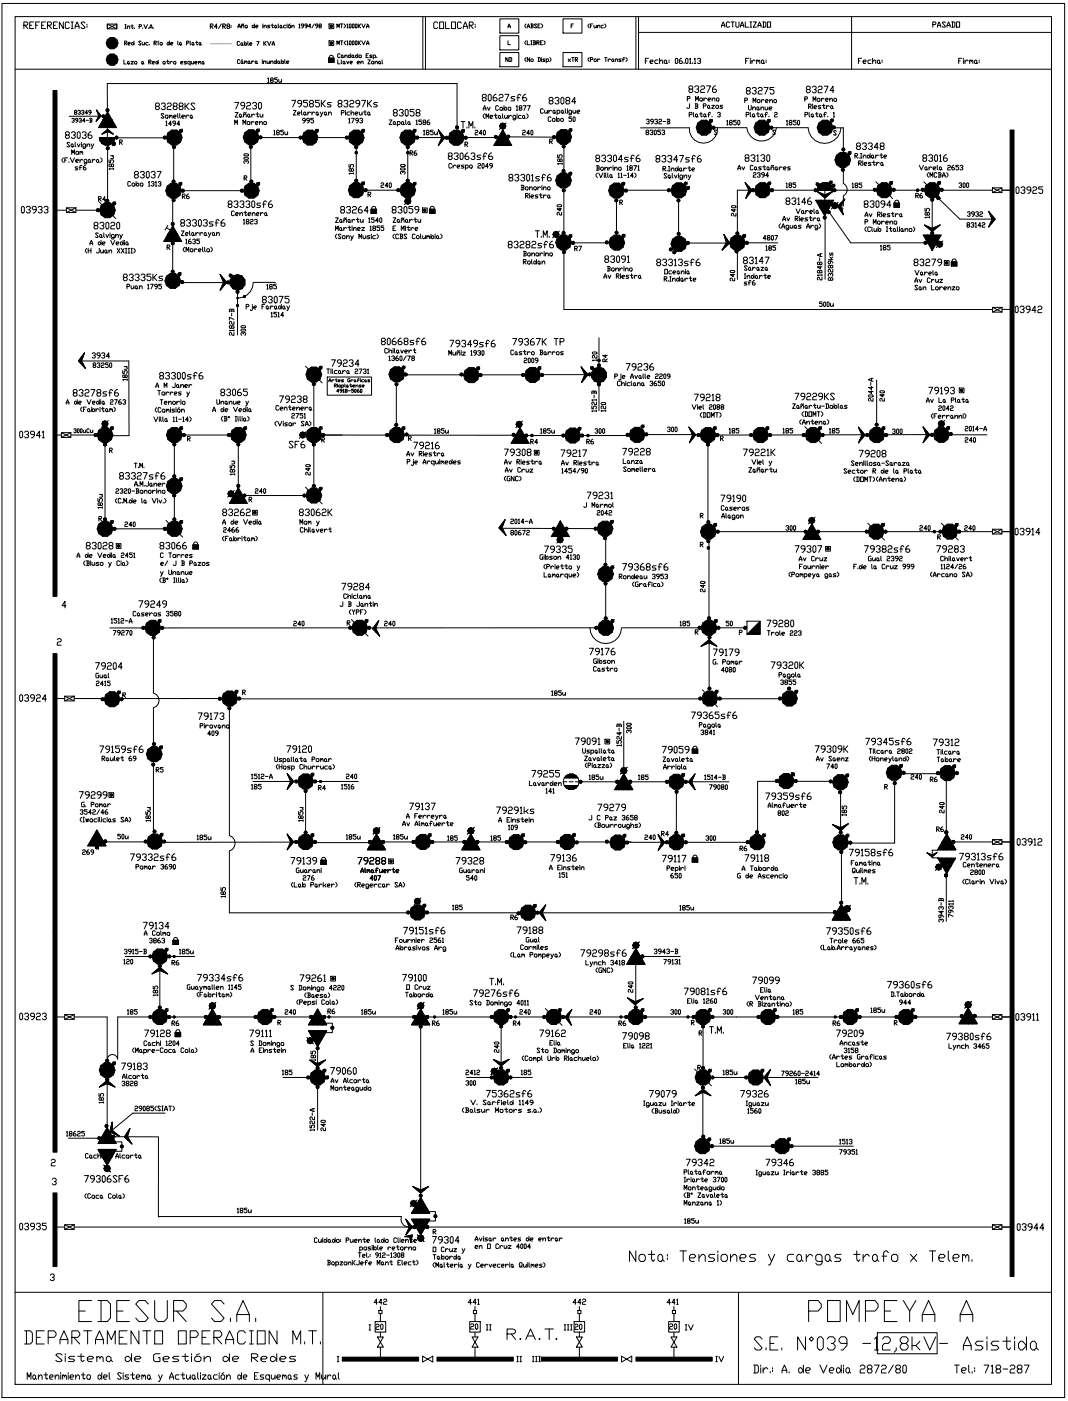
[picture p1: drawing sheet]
<svg xmlns="http://www.w3.org/2000/svg" width="226mm" height="297mm" viewBox="0 0 226 297" stroke-linecap="round" stroke-linejoin="round" font-family="sans-serif">
<g fill="none" stroke="#000" stroke-width=".21">
<path d="M.4 .7h225.3v295.6h-225.3zM3.2 3.5h219.7v290h-219.7zM3.2 14.7h219.7M5.1 5.4h.6l.2-.5-.2-.2h-.6v1.4M5.3 5.4l.6 .7M6.3 5.4h.4M7.1 4.7h-.8v1.4h.8M7.6 5.4h.4M8.4 4.7h-.8v1.4M8.8 5.4h.4M9.7 4.7h-.9v1.4h.9M10.1 5.4h.6l.2-.5-.2-.2h-.6v1.4"/>
<path d="M10.3 5.4l.6 .7M11.3 5.4h.5M12.2 4.7h-.9v1.4h.9M13.4 4.7v1.4l-.8-1.4v1.4M14.7 4.9l-.2-.2h-.4l-.3 .2v.9l.3 .3h.4l.2-.3M15.1 6.1h.4M15.1 4.7h.4M15.3 4.7v1.4M15.9 6.1v-.5l.5-.9 .4 .9v.5M15.9 5.6h.9M18 4.9l-.2-.2h-.4l-.2 .2 .8 .9-.2 .3h-.4l-.2-.3M18.4 5.1v.3"/>
<path d="M18.4 5.6v.2M22.8 5.1h2v1h-2zM22.8 5.1l1 .5-1 .5zM23.8 5.6l1-.5v1zM26.3 12.7v.9h.5M26.4 9.1h.4l.1-.2-.5-.2v.8M26.5 6.1h.2M26.5 5.2h.2M26.5 9.1l.4 .4M26.6 5.2v.9M27 5.8l.4-.3 .1 .6M27 5.5v.6"/>
<path d="M27.1 13l.3 .2-.1 .4-.3-.2zM27.1 9.3h.4l.1-.2-.1-.1-.4 .1 .2 .4h.2M27.4 13.4l.1 .2M27.7 5.5h.5M27.8 13h.5l-.5 .6h.5M28 5.2v.7l.1 .2 .1-.2M28 9l.4 .3-.3 .2-.2-.1zM28.4 8.7v.8M28.5 5.9v.2M28.6 13l.4 .2-.1 .4-.4-.2zM29.5 5.6h.4l.1-.2-.5-.2v.9M29.9 8.9l-.4-.2-.1 .2 .5 .5-.1 .1-.4-.1"/>
<path d="M30.1 13l.3 .2-.1 .4-.3-.2zM30.2 9l.1 .5 .4-.2M30.3 5.9v.2M30.4 13.4l.1 .2M30.5 5.2l.4 .9 .4-.9M30.7 9v.5M31.4 9l-.5 .1 .1 .4h.4M31.5 5.9v.2M31.5 13.2h.4l.1-.3-.5-.2v.9M31.7 13.2l.3 .4M31.7 9.4v.1M31.8 6.1l.2-.9 .3 .9"/>
<path d="M31.8 5.8h.5M32.3 13.3h.4l.1-.1-.1-.2-.4 .2 .1 .4h.3M32.5 5.9v.2M32.7 9.1h.3l.2-.2-.5-.2v.8M32.8 9.1l.4 .4M33.2 13l.3 .3-.2 .3-.3-.2zM33.5 12.7v.9M33.5 9v.5M33.7 8.7l-.3 .2M34 9l.4 .1-.1 .4-.4-.1zM34.7 13l.3 .2-.1 .4-.4-.2zM35.3 13h.5"/>
<path d="M35.5 12.7v.7l.2 .2 .1-.2M35.5 9l.4 .3-.2 .2-.3-.1zM35.9 8.7v.8M36 13v.6M36.2 9.3h.4l.1-.2-.1-.1-.4 .1 .1 .4h.3M36.5 13.2l-.2-.2-.3 .3M36.9 13l.4 .2-.1 .4-.4-.2zM37.7 8.7l.1 .8M38.2 9l.2 .1-.1 .4-.2-.1zM38.3 13.3h.4l.1-.1-.1-.2-.4 .2 .1 .4h.3M38.4 9.4l.2 .1M39.6 13l-.5 .2 .5 .2-.5 .2"/>
<path d="M39.6 9.1h.3l.2-.2-.5-.2v.8M40.3 13.2l-.1-.2-.4 .2 .1 .4h.4M40.3 13v.9M40.3 8.7l.1 .8M40.6 13l.1 .6 .4-.3M40.8 9l.3 .1-.2 .4-.2-.1zM41.1 13v.6M41.1 9.4l.1 .1M41.3 13.3h.4l.1-.1-.1-.2-.4 .2v.2l.4 .2M41.4 9h.5M41.7 8.7v.7l.1 .1 .1-.1M42.1 13.2l.1-.2 .1 .3"/>
<path d="M42.1 13v.6M42.3 13.2l.1-.2 .2 .2v.4M42.3 9l.3 .1-.2 .4-.2-.1zM42.6 9.4l.1 .1M42.9 13l.3 .2-.1 .4-.3-.2zM43.2 13.4l.1 .2M44.6 5.6h.4l.2-.4-.2-.1h-.4v1M44.7 5.6l.5 .5M46.1 5.7h-.6l.4-.6v1M46.9 5.1l-.6 1M47.2 5.6h.5l.1-.4-.1-.1h-.5v1M47.4 5.6l.4 .5"/>
<path d="M48.2 5.6l-.1-.4 .4-.1 .2 .3-.6 .3 .1 .4 .5-.2-.2-.3M49 5.4v.2M49 5.7v.2M50.4 5.9l.3-.8 .2 .8M50.4 5.6h.5M50.8 8.9l-.1-.1-.4 .1 .1 .7 .4-.1M50.8 12.8l-.1-.2-.4 .2 .2 .7 .3-.2M51.2 9.1l.2 .1-.1 .4-.3-.1zM51.2 5.6l.4-.2 .1 .5M51.2 5.4v.5M51.2 12.9l.3 .2-.2 .4-.2-.2zM51.4 12.6l-.2 .2"/>
<path d="M51.4 9.5l.2 .1M51.5 13.3l.1 .2M51.7 5.1l-.5 .1M51.8 8.8v.8M51.8 13.1l.2-.2 .1 .3M51.8 12.9v.6M52.1 9.1l.2 .1-.1 .4-.4-.3zM52.1 5.4l.4 .1-.2 .4-.3-.1zM52.1 13.1l.1-.2 .1 .2v.4M52.6 8.8l.1 .8M52.7 12.9l.3 .2-.2 .4-.2-.2zM52.9 9.3h.4l.1-.1-.1-.1-.4 .1 .2 .4h.2"/>
<path d="M53 13.3l.1 .2M53.4 12.9v.6M53.6 5.4l.4 .2-.3 .3-.2-.1zM53.9 13.1l-.3-.2-.2 .3M54 5.1v.8M54.2 5.6h.4l.1-.1-.1-.1-.4 .1v.3l.4 .1M54.2 12.9l.3 .2-.1 .4-.3-.2zM54.4 8.8h.5l-.3 .8M54.5 13.3l.1 .2M55.6 12.6v.2M55.6 12.9v.6M55.7 5.1v.1"/>
<path d="M55.7 5.4v.5M55.9 13.2l.3-.3 .2 .6M55.9 12.9v.6M55.9 8.8v.8M56 5.6l.3-.2 .2 .5M56 5.4v.5M56.1 9.2l.3 .4M56.4 8.8l-.5 .4M56.6 12.9l.1 .6 .4-.3M56.7 8.8l.4 .8 .3-.8M56.8 16.7l.1-.2v1M56.8 17.5h.3"/>
<path d="M57.1 12.9v.6M57.2 5.4h-.4l-.1 .1 .1 .1 .4 .2-.5 .1M57.4 13.2l.3-.3 .2 .6M57.4 12.9v.6M57.5 5.4h.5M57.5 17l-.2-.3 .5-.2 .1 .3-.6 .4 .2 .3 .4-.2-.1-.3M57.7 9.6l.3-.8 .2 .8M57.7 9.3h.5M57.7 5.1v.7l.1 .1 .2-.1M58.2 12.9l.4 .3-.2 .3-.3-.2zM58.3 5.4l.3 .1-.1 .4-.3-.1zM58.6 5.8l.1 .1"/>
<path d="M58.6 12.6v.9M58.8 16.5h-.6v.3h.5l.1 .2-.1 .5-.5-.2M59 5.1l.1 .8M59 12.9l.2 .2-.1 .4-.2-.2zM59.1 16.8l.1 .7 .5-.3M59.2 13.3l.2 .2M59.5 5.4l.2 .1-.1 .4-.2-.1zM59.6 12.6v.9M59.7 16.8v.7M59.7 5.8l.2 .1M59.9 12.9l.2 .2-.1 .4-.4-.3zM60.4 12.6l.1 .9"/>
<path d="M60.6 5.4l-.5 .1 .1 .4h.4M60.8 13.2h.3l.2-.1-.2-.2-.3 .2v.2l.3 .2M60.9 5.1v.1M60.9 5.4v.5M61.2 5.4l.4 .1-.1 .4-.4-.1zM61.5 5.1l-.3 .1M61.9 5.6l.3-.2 .2 .5M61.9 5.4v.5M63.4 5.2l.1-.1v.8M63.4 5.9h.2M64.4 5.5l-.5-.1 .1-.3 .4 .1v.4l-.4 .3M65.1 5.5l-.5-.1 .1-.3 .4 .1v.4l-.4 .3"/>
<path d="M65.9 5.6h-.5l.4-.5v.8M66.6 5.1l-.5 .8M67.4 5.5h-.4l-.1-.1 .1-.3 .4 .1v.4l-.4 .3M67.8 5.5l-.2-.1 .2-.3 .3 .1-.1 .3-.4 .1 .2 .3 .3-.1-.1-.3M69.6 12.3h1.2v.9h-1.2zM69.8 8.7h1v1h-1zM69.8 5.1h1v1h-1zM69.8 12.3l.1-.5 .3-.1 .3 .1 .2 .5M71.4 9.5v-.8l.3 .5 .2-.5v.8M71.4 5.9v-.8l.3 .5 .2-.5v.8M71.6 12.7v.8h.5M72.1 11.5l-.1-.1-.4 .1v.6l.1 .1 .4-.1"/>
<path d="M72.2 8.7h.5M72.2 5.1h.5M72.4 12.7l.1 .8M72.4 5.1v.8M72.4 8.7v.8M72.5 11.7l.2 .1-.1 .4-.2-.1zM72.7 12.1l.2 .1M72.9 13l.2 .1-.1 .4-.3-.1zM72.9 5.1l.4 .4-.4 .4M73.1 11.9l.4-.2 .1 .5M73.1 13.4l.1 .1M73.1 11.7v.5"/>
<path d="M73.3 8.7l-.4 .4 .4 .4M73.5 13l.2 .5 .3-.5M73.6 8.8l.1-.1v.8M73.6 5.2l.1-.1v.8M73.6 5.9h.2M73.6 9.5h.2M74 11.7l.4 .2-.3 .3-.2-.1zM74.2 8.7l.2 .1-.1 .7-.2-.1zM74.2 5.1l.2 .1-.1 .7-.2-.1zM74.2 13.3h.4l.1-.2-.1-.1-.4 .1 .2 .4h.2M74.4 11.4v.8M74.7 11.7l.3 .1-.1 .4-.3-.1z"/>
<path d="M74.8 8.7l.3 .1-.2 .7-.2-.1zM74.8 5.1l.3 .1-.2 .7-.2-.1zM75 12.1l.1 .1M75.4 8.7l.3 .1-.1 .7-.3-.1zM75.4 5.1l.3 .1-.1 .7-.3-.1zM75.5 11.7l.4 .2-.3 .3-.2-.1zM75.7 13.3h.4l.1-.2-.1-.1-.4 .1 .2 .4h.2M75.9 11.4v.8M75.9 5.1v.8M75.9 8.7v.8M76.1 9.1l.4 .4M76.1 5.5l.4 .4"/>
<path d="M76.2 11.7l.4 .1-.1 .4-.4-.1zM76.5 8.7l-.6 .4M76.5 5.1l-.6 .4M76.5 13.3l.4-.3 .1 .5M76.5 13v.5M76.7 8.7l.4 .8 .4-.8M76.7 5.1l.4 .8 .4-.8M77.6 11.8h.3M77.7 9.5l.3-.8 .2 .8M77.7 5.9l.3-.8 .2 .8M77.7 5.6h.5M77.7 9.2h.5"/>
<path d="M78 12.7h.5l-.5 .8h.5M78.1 11.4h-.5v.8h.5M78.9 13l.4 .1-.2 .4-.3-.1zM78.9 11.7h-.4l-.1 .1 .1 .1 .4 .2-.5 .1M79.1 11.8l.2-.1 .3 .1-.1 .4h-.4M79.1 11.7v.8M79.5 13.3l.4-.3 .1 .5M79.5 13v.5M79.9 12.1v.1M80.4 13l.2 .1-.1 .4-.2-.1zM80.6 13.4l.2 .1M81 12.7l.1 .8"/>
<path d="M89.6 3.5v11.2M90.2 3.5v11.2M92.8 4.9l-.2-.2h-.4l-.2 .2v.9l.2 .3h.4l.2-.3M93.2 4.7h.8v1.4h-.8zM94.5 4.7v1.4h.8M95.7 4.7h.9v1.4h-.9zM96.9 17.7v11.6M96.9 17.7h-74.2l.1 5.7M97.8 4.9l-.2-.2h-.4l-.2 .2v.9l.2 .3h.4l.2-.3M98.2 6.1v-.5l.5-.9 .4 .9v.5M98.2 5.6h.9M99.5 5.4h.6l.2-.5-.2-.2h-.6v1.4"/>
<path d="M99.7 5.4l.6 .7M100.7 5.1v.3M100.7 5.6v.2M106 11.1h4v3.1h-4zM106 4h4v3h-4zM106 7.6h4v3h-4zM107.7 5.9l.3-.8 .2 .8M107.7 8.6v.9h.5M107.7 5.6h.5M107.7 12.2v.8l-.5-.8v.8M108 12.2l.5 .1v.6l-.5 .1M108.1 12.2v.8"/>
<path d="M111.5 5.1l-.2 .3v.2l.2 .3M111.5 8.6l-.2 .3v.3l.2 .3M111.5 12.2l-.2 .3v.3l.2 .2M111.8 5.9l.2-.8 .3 .8M111.8 8.6v.9h.5M111.8 5.6h.5M112.3 12.2v.8l-.5-.8v.8M112.5 5.1l.5 .1-.1 .3M112.5 8.6h.3M112.5 9.5h.3M112.7 5.5h.2l.1 .3-.5 .1M112.7 12.5l.3 .1-.1 .4-.4-.1z"/>
<path d="M112.7 5.1v.8M112.7 8.6v.9M113 8.6h.4l.1 .2-.1 .3M113.2 9.1h.2l.1 .2-.5 .2M113.2 8.6v.9M113.8 5.2l-.1-.1-.4 .1 .5 .6-.1 .1-.4-.1M113.8 9.1h.4l.1-.3-.5-.2v.9M113.9 9.1l.4 .4M114 12.2l.6 .1v.6l-.6 .1M114 5.5h.3M114.2 12.2v.8M114.6 5.1h-.6v.8h.6"/>
<path d="M114.6 9.1h.2M114.8 5.1l.3 .3v.2l-.3 .3M114.8 12.2v.1M114.8 12.5v.5M115.1 8.6h-.5v.9h.5M115.3 8.6l.3 .3v.3l-.3 .3M115.6 12.5l-.5 .1 .3 .2 .2 .1-.2 .1h-.3M115.8 12.6l.1-.1 .4 .1-.1 .4h-.4M115.8 12.5v.8M116.6 12.2l.2 .3v.3l-.2 .2M119.4 11.1h4v3.1h-4zM119.4 4h4v3h-4z"/>
<path d="M120.5 12.5l.5 .5M121 12.5l-.5 .5M121.1 5.5h.2M121.2 12.2h.5M121.5 12.2v.8M121.6 5.1h-.5v.8M122 12.6h.3l.2-.3-.5-.1v.8M122.1 12.6l.4 .4M124.9 12.2l-.2 .3v.3l.2 .2M124.9 5.1l-.2 .3v.2l.2 .3M125.2 12.6h.4l.1-.3-.5-.1v.8M125.2 5.5h.2"/>
<path d="M125.7 5.1h-.5v.8M125.9 5.4l.2 .5 .3-.3M126.1 12.5l.3 .1-.1 .4-.4-.1zM126.4 5.4v.5M126.7 5.6l.4-.2 .1 .5M126.7 5.4v.5M126.7 12.5v.5M127.2 12.6l-.3-.1-.2 .3M127.9 5.4l-.5 .1 .2 .4h.3M128.2 5.1l.2 .3v.2l-.2 .3M128.2 12.2h.5M128.4 12.2v.8"/>
<path d="M128.9 12.5v.5M129.4 12.6l-.2-.1-.3 .3M129.8 12.5l.3 .1-.2 .4-.2-.1zM130.1 12.9l.1 .1M130.4 12.8l.4-.3 .1 .5M130.4 12.5v.5M131.7 12.5h-.4l-.1 .1 .1 .2 .4 .1-.5 .1M131.9 12.6h.4M132.5 12.3l-.2-.1-.2 .1v.7M132.7 12.2l.3 .3v.3l-.3 .2M134.8 3.5v11.2M135.4 6.9h87.5"/>
<path d="M135.4 3.5v11.2M136.8 12.9h.4M137.5 12.4h-.7v1.1M137.8 13.1h.5l.2-.2-.2-.2h-.3l-.2 .2 .2 .6h.3M139.5 12.7h-.5l-.2 .2 .2 .6h.5M139.8 13.1l.5-.4 .2 .2v.6M139.8 12.4v1.1M141 12.7l.3 .2-.1 .6-.4-.2v-.4zM141.3 13.3l.2 .2M141.8 12.7v.2M141.8 13.1v.2M143.3 12.4l.4 .1v.8l-.2 .2-.3-.2v-.8z"/>
<path d="M144.5 12.4l-.5 .3v.6l.2 .2h.3l.2-.4-.2-.2h-.5M145 13.3v.2M145.5 12.4l.4 .1v.8l-.2 .2-.3-.2v-.8zM146.2 12.5l.2-.1v1.1M146.2 13.5h.3M146.3 18.9l-.3-.2 .3-.5h.4l.2 .2-.2 .5h-.4l-.3 .2 .3 .5h.4l.2-.2-.2-.5M146.9 13.3v.2M147.2 12.5l.2-.1v1.1M147.2 13.5h.3M147.3 18.4l.2-.2h.4l.2 .5-.4 .2M147.9 12.5l.1-.1h.4l.1 .1v.2l-.3 .2M147.9 18.9l.2 .2-.2 .5h-.4l-.2-.2"/>
<path d="M148.4 12.9l.1 .2-.1 .4h-.4l-.1-.2M148.6 18.4l.2-.2h.4l.2 .2-.2 .5h-.4l-.2 .2v.5h.8M149.8 18.2h.8l-.6 1.4M151.7 18.2h-.2l-.4 .5v.7l.2 .2h.4l.2-.5-.2-.2h-.6M153 5.8v-.4l.3-.8 .4 .8v.4M153 5.4h.7M154.7 4.8l-.2-.2h-.3l-.2 .2v.8l.2 .2h.3l.2-.2M155 4.6h.7M155.3 4.6v1.2M156 4.6v1l.2 .2h.3l.2-.2v-1M157 5.8v-.4l.3-.8 .4 .8v.4M157 5.4h.7"/>
<path d="M158 4.6v1.2h.7M158.1 12.9h.3M158.4 19.2l-.2-.4 .2-.3h.5l.2 .5-.9 .5 .2 .4h.5l.2-.2-.2-.5M158.7 12.4h-.6v1.1M159 4.6h.3M159 5.8h.3M159.1 12.4v.1M159.1 12.7v.8M159.2 4.6v1.2M159.4 12.7v.8M159.5 18.8l.2-.3h.4l.2 .5-.4 .2M159.7 4.6h.7l-.7 1.2h.7"/>
<path d="M160.1 12.9l-.4-.2-.3 .4M160.1 19.2l.2 .3-.2 .4h-.4l-.2-.2M160.4 12.9l.2-.2 .2 .4M160.4 12.7v.8M160.7 5.8v-.4l.3-.8 .4 .8v.4M160.7 5.4h.7M160.7 18.8l.3-.3h.4l.2 .3-.2 .4h-.4l-.3 .3v.4h.9M160.8 12.9l.1-.2 .2 .2v.6M161.6 12.7l.3 .2-.1 .6-.4-.2v-.4zM161.7 4.6h.5l.2 .2v.8l-.2 .2h-.5M161.9 4.6v1.2M161.9 13.3l.2 .2"/>
<path d="M162 18.5h.8l-.6 1.4M162.4 12.7v.2M162.4 13.1v.2M162.7 4.6h.7v1.2h-.7zM164.1 18.5h-.8v.5h.6l.2 .2v.5l-.2 .2h-.4l-.2-.2M171.2 19l-.2-.3 .2-.4h.4l.2 .2-.2 .5h-.4l-.2 .2 .2 .5h.4l.2-.3-.2-.4M172.2 18.5l.2-.2h.4l.2 .2v.2l-.4 .3M172.8 19l.2 .2-.2 .5h-.4l-.2-.3M173.5 18.5l.2-.2h.4l.2 .2-.2 .5h-.4l-.2 .2v.5h.8M174.7 18.3h.9l-.7 1.4M176.8 19.2h-.8l.6-.9v1.4M180.5 3.5v11.2"/>
<path d="M182 12.9h.3M182.7 12.4h-.7v1.1M183 13.1h.5l.2-.2-.2-.2h-.3l-.2 .2v.4l.2 .2h.3M184.7 12.7h-.5l-.2 .2 .2 .6h.5M185 13.1l.5-.4 .2 .2v.6M185 12.4v1.1M186.2 12.7l.3 .2-.2 .6-.3-.2zM186.5 13.3l.2 .2M187 12.7v.2M187 13.1v.2M197.8 5.2h.5l.1-.4-.1-.2h-.5v1.2M198.8 5.8v-.4l.3-.8 .3 .8v.4"/>
<path d="M198.8 5.4h.6M200.4 4.8l-.1-.2h-.4l-.1 .2 .6 .8-.1 .2h-.4l-.1-.2M200.8 5.8v-.4l.3-.8 .3 .8v.4M200.8 5.4h.6M201.8 4.6h.5l.1 .2v.8l-.1 .2h-.5M201.9 4.6v1.2M202.8 4.6h.6v1.2h-.6zM203.2 12.9h.4M203.9 12.4h-.7v1.1M204.2 12.4v.1M204.2 12.7v.8M204.6 12.7v.8"/>
<path d="M205.2 12.9l-.3-.2-.3 .4M205.6 12.9l.2-.2 .1 .4M205.6 12.7v.8M205.9 12.9l.2-.2 .2 .2v.6M206.8 12.7l.3 .2-.2 .6-.3-.2zM207.1 13.3l.2 .2M207.6 12.7v.2M207.6 13.1v.2M13.4 33.5l-.3 .3v.3l.3 .3M13.7 34h.3M14.1 28.6l-.2-.2 .2-.5h.4l.2 .3-.2 .4h-.4l-.2 .3 .2 .4h.4l.2-.2-.2-.5M14.3 33.5h-.6v.9"/>
<path d="M14.6 34.3v.1M14.8 30.3l-.2-.1-.4 .1 .6 .7-.2 .2-.4-.2M14.9 33.5l.4 .9 .5-.9M15.1 28.2l.2-.3h.5l.2 .3-.2 .4h-.3M15.2 32.7v-.9l.3 .6 .3-.6v.9M15.2 30.5l.3 .2-.1 .5-.3-.2zM15.2 25.2l.2-.1 .3 .1-.2 .3M15.5 31l.2 .2M15.6 25.5l.1 .1-.1 .3-.4-.1M15.8 28.6l.2 .3-.2 .4h-.5l-.2-.2M15.9 23.8l-.1-.1 .1-.3 .4 .1-.1 .3-.4 .2 .1 .2 .4-.1-.1-.3M15.9 30.2v.8l.2 .2"/>
<path d="M16.1 34.1h.4l.2-.1-.2-.2-.4 .2 .1 .4h.3M16.2 32.1l.5 .1-.2 .5-.4-.1zM16.4 30.5l.3 .7 .3-.7M16.5 35.4h-.4l-.2 .1 .5 .2 .1 .2-.1 .1h-.5M16.5 25.5l-.5-.1 .1-.3 .4 .1v.4l-.4 .3M16.5 23.5l.2-.1 .3 .1-.2 .3M16.6 27.9l.4 .3v.9l-.2 .2-.4-.2v-.9zM16.7 25.2l.2-.1 .4 .1-.3 .3M16.8 35.5h.4M16.9 23.8l.1 .2-.1 .2-.4-.1M17 32.2l.1-.1 .1 .3M17 32.1v.6"/>
<path d="M17 33.8v.6M17.1 25.5l.2 .1-.2 .3-.4-.1M17.2 32.2l.2-.1 .1 .1v.5M17.3 30.2v.1M17.3 30.5v.7M17.3 23.5l.1-.1 .4 .1-.3 .3M17.4 35.2l-.2-.2-.3 .2v.8M17.4 28.2l.2-.3h.5l.2 .3-.2 .4h-.3M17.5 34l-.3-.2-.2 .3M17.7 23.8l.1 .2-.1 .2-.4-.1M18 25.6h-.5l.4-.5v.8M18.1 28.6l.2 .3-.2 .4h-.5l-.2-.2"/>
<path d="M18.1 35l-.4 .4v.5l.4 .1 .2-.1-.2-.4h-.4M18.1 31.2h-.4l-.1-.2 .1-.5 .4 .2v.6l-.1 .2-.4-.2M18.3 25.5h.5M18.4 34.4h-.4l-.2-.1 .2-.5 .4 .2v.6l-.1 .2-.5-.2M18.4 30.8l.5-.3 .1 .7M18.4 30.5v.7M18.5 24h-.5l.4-.6v.8M18.9 33.8l.2 .2-.1 .4-.3-.1zM19 25.1l.5 .1-.1 .3M19.1 25.5h.3l.1 .3-.5 .1M19.1 25.1v.8M19.1 34.3l.2 .1"/>
<path d="M19.3 23.8h-.4l-.1-.1 .1-.3 .4 .1v.5l-.4 .2M19.3 27.9h-.2l-.4 .5v.7l.2 .2h.4l.2-.4-.2-.3h-.6M19.3 30.5l.3 .7M19.6 33.8v.6M19.9 30.5l-.4 1h-.2M20.2 34l-.3-.2-.3 .3M20.5 23.3l.9 1.3-1 1.1 .6-1.1zM20.6 33.8l.3 .2-.1 .4-.3-.1zM20.9 34.3l.2 .1M21.3 33.5l.3 .3v.3l-.3 .3M21.6 28.4l1.2-1 1.2 1-1.2-.5zM22 24.6l-7.3 .1"/>
<path d="M22.8 25.8v3.5M22.8 29.5v14.3M23.1 33.9v.6h.3v-.5l.2-.1 .5 .1-.2 .5M23.4 33h.7M23.6 34.9l.3-.1 .2 .4-.3 .2-.4-.6-.3 .1 .2 .5 .3-.2M23.8 33l.3 .5-.7 .1M24.1 35.8h-1l.2 .1M24.1 35.6v.3M24.5 30.2l-.7 .7M24.5 29.2h12.6M25.4 30.1h.4l.1-.3-.1-.1h-.4v.9M25.5 30.1l.4 .5"/>
<path d="M27.7 38.7l-.2-.2-.4 .2v.6l.1 .2 .5-.2M28.1 38.8l.5 .2-.2 .5-.4-.2zM28.7 37l-.2-.4 .2-.3h.4l.2 .5-.8 .5 .2 .4h.4l.2-.2-.2-.5M28.9 38.5v1M29.1 38.8l.3 .2-.1 .5-.4-.4zM29.8 36.6l.2-.3h.4l.2 .3v.2l-.4 .2M29.9 38.8l.4 .2-.1 .5-.5-.2zM30.4 37l.2 .3-.2 .4h-.4l-.2-.2M31.2 36.3l.4 .3v.9l-.2 .2-.4-.2v-.9zM31.5 38.7l.1-.2v1M31.5 39.5h.3M32.1 36.6l.2-.3h.4l.2 .3v.2l-.4 .2"/>
<path d="M32.1 38.7l.4-.2 .2 .3-.3 .2M32.5 39l.2 .1-.2 .4-.4-.2M32.7 37l.2 .3-.2 .4h-.4l-.2-.2M32.9 38.7l.2-.2v1M32.9 39.5h.3M33.2 22.5l-.2-.2 .2-.5h.4l.2 .3-.2 .4h-.4l-.2 .3 .2 .4h.4l.2-.2-.2-.5M33.3 36.3h.8l-.6 1.4M33.5 38.7l.5-.2 .1 .3-.3 .2M34 39l.1 .1-.1 .4-.5-.2M34.2 22.1l.2-.3h.4l.2 .3v.2l-.4 .2M34.7 24.2l-.4-.1-.1 .1 .5 .7-.1 .2-.4-.2M34.8 22.5l.2 .3-.2 .4h-.4l-.2-.2"/>
<path d="M35.2 25.8l.1-.1v.9M35.2 26.6h.3M35.2 24.4l.4 .2-.1 .5-.5-.2zM35.5 22.1l.2-.3h.4l.2 .3-.2 .4h-.4l-.2 .3v.4h.8M35.9 24.6l.2-.2 .1 .3M35.9 24.4v.7M36.2 24.6l.2-.2 .1 .2v.5M36.3 26.3h-.5l.4-.6v.9M36.8 24.7h.4l.2-.1-.2-.2-.4 .2 .1 .5h.3M36.8 30.2v10.2h16.3M36.9 22.5l-.2-.2 .2-.5h.4l.3 .3-.3 .4h-.4l-.2 .3 .2 .4h.4l.3-.2-.3-.5M37.2 26.2h-.4l-.2-.2 .2-.3 .4 .1v.5l-.4 .3"/>
<path d="M37.7 24.1v.8l.1 .2M38.1 26.3h-.6l.4-.6v.9M38.1 24.1v.8l.2 .2M38.2 22.5l-.2-.2 .2-.5h.4l.2 .3-.2 .4h-.4l-.2 .3 .2 .4h.4l.2-.2-.2-.5M38.6 24.7h.4l.1-.1-.1-.2-.4 .2 .1 .5h.3M38.6 38.7l-.6 .5M38.7 27.4l-.6 .6M39.2 21.8v1.4M39.4 24.4v.7M39.4 22.5l.7 .7M40 24.6l-.3-.2-.3 .3M40.1 21.8l-.7 .7h-.2"/>
<path d="M40.5 24.4l.2 .2-.1 .5-.3-.2zM40.7 24.9l.2 .2M41.3 22.1l-.2-.3h-.4l-.2 .3 .8 .9-.2 .2h-.4l-.2-.2M49.8 26.4v-1l.2 .7 .3-.7v1M49.8 21.7h.8l-.6 1.4M49.9 23.9h.5l-.5 .9h.5M50.9 24.2l.3 .1-.2 .5-.3-.1zM51.2 24.7l.1 .1M51.5 26.4v-1l.3 .7 .3-.7v1M51.6 24.5l.5-.3 .1 .1v.5M51.6 24.2v.6M51.7 33.5l.2-.2h.6l.2 .3-.2 .2h-.6z"/>
<path d="M51.7 32.8l.2-.2h.6l.2 .3-.2 .1h-.6zM51.8 37.8h.4l.1-.4-.1-.1h-.4v.9M51.9 22.4h-.7l-.2-.2 .2-.5h.5l.2 .2v.7l-.4 .5h-.3M51.9 37.8l.4 .4M52.2 34.4l-.2-.3h-.1l-.2 .1 .2 .5M52.2 34.2l.2-.1 .3 .1-.2 .5M52.2 23.9l-.1 .1-.3-.1-.2 .1M52.3 21.9l.2-.2h.4l.2 .2-.2 .5h-.4l-.2 .2v.5h.8M52.5 25.8l.5 .1-.2 .5-.4-.1zM52.6 24.2l.3 .1-.1 .5-.3-.1zM52.9 24.7l.2 .1M53 29.2h22.2"/>
<path d="M53.2 29.8v10.5M53.3 25.8v.6M53.4 24.2v.6M53.5 21.9l.3-.2h.4l.2 .5-.4 .2M53.9 25.9l-.3-.1-.3 .3M54 24.3l-.3-.1-.3 .3M54.1 26.1h.5l.1-.2-.1-.1-.5 .1 .2 .5h.3M54.2 22.4l.2 .2-.2 .5h-.4l-.3-.2M54.3 24.2h.5M54.5 23.9v.8l.2 .1 .1-.1M55 21.7l.4 .2v1l-.2 .2-.4-.2v-1zM55 27.3l-.6 .6"/>
<path d="M55 26.1l.5-.3 .1 .1v.5M55 25.8v.6M55.1 38.7l-.6 .5M55.1 24.2v.5l.2 .1 .4-.3M55.7 24.2v.6M56 25.8l.5 .1-.2 .5-.4-.1zM58 27.8l.2-.2v1M58 28.6h.3M58.8 28.1l-.2-.3 .5-.2 .1 .3-.6 .4 .2 .3 .4-.2-.1-.3M60.1 27.6h-.6v.3h.5l.1 .2-.1 .5-.5-.2M60.4 27.9v.5l.1 .2 .5-.3M61 27.9v.7"/>
<path d="M61.9 21.3h.8l-.6 1.4M62.2 23.4h.6l-.6 1h.6M63.1 24.1h.4l.1-.2-.1-.2-.4 .2 .1 .5h.3M63.9 23.4v.8l.2 .2M63.9 22h-.6l-.2-.3 .2-.4h.4l.2 .2v.7l-.4 .5h-.2M64.5 23.7l.3 .2-.1 .5-.3-.2zM64.7 25.6h-.4l-.2-.2 .2-.3 .4 .1v.5l-.4 .4M64.8 24.2l.2 .2M65.2 21.3h-.8v.4h.6l.2 .3v.4l-.2 .3h-.4l-.2-.3M65.3 23.7v.7M65.6 25.6h-.4l-.2-.2 .2-.3 .4 .1v.5l-.4 .4M65.8 22l-.2-.3 .2-.4h.4l.3 .2-.3 .5h-.4l-.2 .2 .2 .5h.4l.3-.3-.3-.4"/>
<path d="M65.8 23.9l-.3-.2-.2 .4M66.1 23.7v.7M66.5 25.1h-.6v.3h.4l.2 .2-.2 .5-.4-.2M66.7 23.9l-.3-.2-.3 .4M67.2 23.7l.3 .2-.2 .5-.3-.2zM67.5 24.2l.1 .2M67.5 27.4l-.6 .6M67.7 21.3h-.8v.4h.6l.2 .3v.4l-.2 .3h-.4l-.2-.3M67.9 23.7l.3 .7M68.1 21.3v1.4M68.3 22l.7 .7M68.5 23.7l-.5 1h-.1"/>
<path d="M68.9 23.7l.3 .2-.1 .5-.3-.2zM69 21.3l-.7 .7h-.2M69.2 24.2l.2 .2M69.6 24.1l.5-.4 .1 .2v.5M69.6 23.7v.7M70.2 21.7h-.6l-.2 .3 .2 .2h.4l.2 .2-.2 .3h-.6M71.9 22l-.2-.3 .2-.4h.4l.2 .2-.2 .5h-.4l-.2 .2 .2 .5h.4l.2-.3-.2-.4M72.4 23.9h.4l.2-.3-.2-.2h-.4v1M72.9 21.5l.2-.2h.4l.2 .4-.4 .3M73.3 23.4v.2M73.3 23.7v.7M73.5 22l.2 .2-.2 .5h-.4l-.2-.3"/>
<path d="M73.9 25.2l.2-.1v1M73.9 26.1h.3M74 34.9v.6h.3v-.5l.2-.1 .5 .1-.2 .5M74.1 23.7h-.4l-.2 .2 .2 .5h.4M74.2 21.5l.2-.2h.4l.2 .2-.2 .5h-.4l-.2 .2v.5h.8M74.4 24.1l.5-.4 .1 .2v.5M74.4 23.4v1M74.5 35.9l.3-.2 .2 .5-.4 .1-.3-.6-.3 .2 .1 .4 .4-.1M74.5 25.1h.6l-.4 1M75 36.8h-1l.1 .1M75 36.6v.3M75.3 24.1h.4l.2-.2-.2-.2-.4 .2 .1 .5h.3"/>
<path d="M75.5 29.2v11.1M76 25.6h-.5l-.1-.2 .1-.3 .5 .1v.5l-.5 .4M76.2 23.7l.1 .7 .5-.3M76.3 22h-.7l-.2-.3 .2-.4h.5l.2 .2v.7l-.5 .5h-.2M76.3 25.2l.1-.1 .5 .1v.2l-.3 .2M76.7 21.3h.8l-.6 1.4M76.7 25.6l.2 .1-.2 .4-.4-.2M76.8 23.7v.7M77.1 23.7h.5M77.3 38.5l-.6 .6M77.3 27.4l-.6 .6M77.4 23.4v.8l.1 .2 .1-.2"/>
<path d="M77.9 21.3v1.4M78.1 23.7l.3 .2-.2 .5-.3-.2zM78.1 22l.7 .7M78.4 24.2l.1 .2M78.8 21.3l-.7 .7h-.2M80 21.7h-.6l-.2 .3 .2 .2h.4l.2 .2-.2 .3h-.6M80.8 38.9l.1-.1 .5 .1-.2 .4-.4 .1v.3h.6M82.2 39.4h-.5l.4-.6v.9M82.5 25.4h.6l-.6 1h.6M82.7 38.8l.3 .1v.7l-.2 .1-.3-.1v-.7zM83.5 25.8l.3 .1-.1 .5-.3-.1zM83.6 23.9l-.2-.2 .2-.5h.4l.2 .2-.2 .5h-.4l-.2 .2 .2 .5h.4l.2-.2-.2-.5"/>
<path d="M83.8 26.3l.2 .1M84.3 25.9l.1-.1 .4 .1-.1 .5h-.4M84.3 25.8v.9M84.6 23.4l.3-.2h.4l.2 .2v.3l-.4 .2M84.9 35.7l.2-.1h.6l.2 .3-.2 .1h-.6zM84.9 35l.2-.1h.6l.2 .3-.2 .1h-.6zM85.3 23.9l.2 .2-.2 .5h-.4l-.3-.2M85.3 25.8l.3 .1-.2 .5-.3-.1zM85.4 36.6l-.2-.3-.3 .2 .2 .4M85.4 36.5l.2-.2 .3 .2-.2 .4M85.6 26.3l.1 .1M85.9 29.2h20.9"/>
<path d="M86 25.4v.9l.2 .1M86.1 23.2l.4 .2v1l-.2 .2-.4-.2v-1zM86.4 29.2v11.1M86.6 25.8l.3 .1-.2 .5-.2-.1zM86.9 26.3l.1 .1M86.9 32.4h.5l.1-.3-.1-.1h-.5v.9M87.1 32.4l.4 .5M87.8 23.2h-.9v.5h.7l.2 .2v.5l-.2 .2h-.4l-.3-.2M88.2 25.6l.2-.2v1M88.2 26.4h.3M88.2 38.6l-.6 .6M88.2 27.4l-.6 .6"/>
<path d="M88.2 32l-.4 .3v.5l.4 .1 .2-.3-.2-.2h-.4M88.4 23.9l-.2-.2 .2-.5h.4l.2 .2-.2 .5h-.4l-.2 .2 .2 .5h.4l.2-.2-.2-.5M89.4 25.4h-.6v.4h.4l.2 .1-.2 .5-.4-.1M89.8 27.8l.1-.2v1M89.8 28.6h.3M89.8 25.9l-.1-.3 .4-.2 .2 .4-.6 .3 .1 .3 .5-.1-.2-.4M90.5 28.1l-.1-.3 .4-.2 .2 .3-.6 .4 .1 .3 .5-.2-.2-.3M91 25.4l-.4 .4v.5l.4 .1 .1-.3-.1-.2h-.4M91.8 27.6h-.5v.3h.4l.1 .2-.1 .5-.4-.2M92.1 27.9v.5l.2 .2 .4-.3M92.7 27.9v.7M92.9 27.5l1.4 1.7-1.4 1.7 .8-1.7z"/>
<path d="M95.2 33.1l-.2-.2 .2-.5h.5l.2 .3-.2 .4h-.5l-.2 .3 .2 .4h.5l.2-.2-.2-.5M95.7 34.8l-.1-.1-.4 .1v.7l.1 .1 .4-.1M96 35v.6M96.3 32.7l.2-.3h.4l.2 .5-.4 .2M96.6 35.2l-.3-.2-.3 .3M96.9 35.3h.5l.1-.1-.1-.2-.5 .2v.3l.5 .1M96.9 33.1l.2 .3-.2 .4h-.4l-.2-.2M97.7 25.8h.9M97.8 32.4l.4 .3v.9l-.2 .2-.5-.2v-.9zM98.2 25.8v1.4M98.4 35h-.5l-.1 .2 .4 .1 .2 .2-.2 .1h-.4M98.5 27.4l-.6 .6"/>
<path d="M98.6 30.6h.4l.2-.3-.2-.2h-.4v1M98.7 35.2l.1-.2 .5 .2-.2 .4h-.4M98.7 35v1M98.7 30.6l.5 .5M99 26.9v.3M99.2 32.4h-.2l-.4 .5v.7l.2 .2h.4l.2-.2-.2-.5h-.6M99.4 27.2v-1.4l.4 .9 .4-.9v1.4M99.7 35l.4 .2-.1 .4-.4-.1zM99.8 32.7l.3-.3h.4l.2 .5-.4 .2M100.5 33.1l.2 .3-.2 .4h-.4l-.3-.2M100.7 26.9v.3M100.7 27.8l.2-.2 .4 .2-.1 .3-.5 .2v.3h.6"/>
<path d="M101.3 34.8l.2-.1 .4 .1-.1 .4-.5 .1v.3h.6M101.9 32.9h-.6l-.2 .2 .2 .3h.4l.2 .2-.2 .2h-.6M102.2 28.3h-.6l.4-.7v1M102.3 34.7l.3 .1v.7l-.1 .1-.3-.1v-.7zM102.4 33.1h.6M102.5 23.4l.2-1 .3 1M102.5 23.1h.5M102.5 20.7l-.2-.2 .2-.5h.4l.2 .2-.2 .5h-.4l-.2 .2 .2 .5h.4l.2-.2-.2-.5M102.6 27.6l.3 .2v.6l-.1 .2-.3-.2v-.6zM102.7 24.1l-.3 .4v.3l.3 .3M103 25.1v-1l.3 .7 .3-.7v1M103.2 32.7l-.2-.3-.4 .3v1.1"/>
<path d="M103.3 22.7l.3 .7 .3-.7M103.5 35.3h-.6l.5-.6v.9M103.7 20l.4 .2v1l-.2 .2-.4-.2v-1zM103.9 24.8h.4l.2-.2-.2-.1-.4 .1 .2 .5h.2M104.2 32.4h-.2l-.4 .5v.7l.2 .2h.4l.2-.2-.2-.5h-.6M104.4 35.2h-.5l-.1-.2 .1-.3 .5 .1v.5l-.5 .3M104.8 24.5h.6M105.1 24.1v.8l.1 .2 .2-.2M105.2 20h-.2l-.4 .5v.7l.2 .2h.4l.2-.2-.2-.5h-.6M105.7 29h.6M105.7 22.6l-.2-.2-.4 .2v.6l.1 .2 .5-.2M105.8 20.2l.2-.2h.4l.2 .2-.2 .5h-.4l-.2 .2v.5h.8"/>
<path d="M105.8 24.5l.3 .1-.1 .5-.3-.2zM106.1 24.9l.1 .2M106.1 22.7l.5 .2-.2 .5-.4-.2zM106.5 24.1v.8l.2 .2M106.8 29l13 .1M106.8 22.4v1M107 24.5v.4l.1 .2 .5-.3M107.1 20h.8l-.6 1.4M107.1 22.7l.3 .2-.1 .5-.5-.3zM107.3 26l-1.4 1.5M107.6 24.5v.6M107.9 24.5v.6"/>
<path d="M107.9 22.7l.4 .2-.1 .5-.5-.2zM108.1 37.7l-.2-.3 .2-.4h.4l.2 .2-.2 .5h-.4l-.2 .2 .2 .5h.4l.2-.3-.2-.4M108.4 24.6l-.2-.1-.3 .3M109.1 37.2l.3-.2h.4l.2 .4-.4 .3M109.2 20.5h-.7l-.2 .2 .2 .2h.4l.3 .3-.3 .2h-.6M109.3 25.1h-.4l-.2-.2 .2-.4 .4 .1v.7l-.1 .1-.5-.1M109.5 22.6l.1-.2v1M109.5 23.4h.3M109.6 20.7h.6M109.6 24.1v.2M109.6 24.5v.6M109.8 37.7l.2 .2-.2 .5h-.4l-.3-.3"/>
<path d="M110.2 22.9l-.1-.2 .1-.3 .4 .2-.1 .3-.4 .2 .1 .3 .4-.2-.1-.3M110.4 37.2l.2-.2h.4l.2 .4-.4 .3M110.4 20.2l-.2-.2-.4 .2v1.2M110.5 24.5h-.4l-.2 .1 .2 .5h.4M110.5 39.3h.4l.2 .1-.2 .4M110.6 39.8h.3l.2 .3-.2 .2h-.4M110.6 39.3v1M110.8 27.8l.1-.2 .5 .2-.2 .3-.4 .2v.3h.6M110.9 24.5l.3 .1-.1 .5-.3-.2zM110.9 22.4h.6l-.4 1M111 37.7l.2 .2-.2 .5h-.4l-.2-.3M111.2 24.9l.2 .2"/>
<path d="M111.5 20h-.3l-.4 .5v.7l.2 .2h.5l.2-.2-.2-.5h-.7M111.5 39.6l.5 .2-.2 .5-.4-.2zM111.7 24.1l.3 .4v.3l-.3 .3M111.8 22.4h.6l-.4 1M111.9 37l.4 .2v.9l-.2 .3-.4-.3v-.9zM112.3 28.3h-.6l.4-.7v1M112.3 39.9l.4-.3 .1 .2v.5M112.3 39.6v.7M112.7 27.6l.3 .2v.6l-.2 .2-.3-.2v-.6zM112.7 37.2l.2-.2v1.4M112.7 38.4h.4M113.3 39.6l.4 .2-.1 .5-.5-.2z"/>
<path d="M114 39.6v.7M114.4 37.4h-.7l-.2 .3 .9 .4-.2 .3h-.7M114.6 39.8l-.3-.2-.3 .3M114.8 37.7h.6M114.9 39.3v.1M114.9 39.6v.7M115.2 23.2l-.2-.1-.4 .1v.7l.1 .1 .5-.1M115.2 39.9l.4-.3 .2 .7M115.2 39.6v.7M115.5 23.4v.5l.1 .1 .5-.3M115.6 37.2l-.2-.2-.4 .2v1.2M116.1 23.4v.6"/>
<path d="M116.2 39.6l.4 .2-.1 .5-.4-.2zM116.3 23.4v.6M116.5 30h.5l.1-.3-.1-.2h-.5v1M116.6 21.3l-.2-.4 .2-.3h.4l.2 .5-.8 .5 .2 .4h.4l.2-.2-.2-.5M116.7 30l.4 .5M116.7 37h-.2l-.5 .4v.7l.3 .3h.4l.2-.3-.2-.4h-.7M116.8 24.9l-.1-.1-.5 .1v.7l.2 .1 .4-.1M116.9 23.5l-.3-.1-.3 .3M117.3 25.1l.4 .2-.2 .4-.4-.1zM117.4 23.4l.3 .1-.2 .5-.3-.1zM117.7 20.9l.2-.3h.4l.2 .3v.2l-.4 .2M117.7 23.9l.1 .1"/>
<path d="M118 24.8v.9M118.1 23.5l.2-.1 .4 .1-.2 .5h-.4M118.1 23.4v1M118.2 32.8v.6h.3v-.4l.2-.2 .5 .2-.2 .4M118.3 25.1l.3 .2-.2 .4-.4-.3zM118.3 21.3l.2 .3-.2 .4h-.4l-.2-.2M118.7 33.8l.3-.1 .2 .4-.3 .2-.4-.6-.3 .1 .2 .5 .3-.2M119 25.1l.4 .2-.1 .4-.4-.1zM119.1 20.6l.4 .3v.9l-.2 .2-.4-.2v-.9zM119.1 23.4l.3 .1-.1 .5-.3-.1zM119.2 34.7h-1l.2 .2M119.2 34.6v.3"/>
<path d="M119.4 23.9l.2 .1M119.6 29.1l-.1 22.4h11.2v-11.2M119.9 23.1v.8l.1 .1M120.2 21.3l-.2-.4 .2-.3h.4l.2 .5-.8 .5 .2 .4h.4l.2-.2-.2-.5M120.3 23.1v.1M120.3 23.4v.6M121.2 24h-.5l-.1-.1 .1-.5 .5 .1v.7l-.2 .2-.4-.2M121.2 24.8h-.6v.3h.5l.1 .2-.1 .4-.5-.1M121.2 36.5l-.5 .6M121.3 27.3l-.6 .6M121.5 23.4l.1 .6 .5-.3M121.6 24.8l.3 .1v.7l-.1 .1-.3-.1v-.7z"/>
<path d="M122.1 21.6h-.9l.6-1v1.4M122.1 23.4v.6M122.4 23.7h.4l.1-.2-.1-.1-.4 .1 .1 .5h.3M126.5 35.1h.4l.1 .2-.1 .3M126.5 33.6l-.2-.5 .2-.2h.4l.2 .4-.8 .5 .2 .5h.4l.2-.3-.2-.4M126.6 35.6h.3l.1 .3-.1 .2h-.4M126.6 35.1v1M126.7 36.7l-.3 .3v.3l.3 .4M126.9 36.7l.5 1 .4-1M127.5 35.4l.4 .2-.1 .5-.5-.2zM127.6 33.1l.2-.2h.4l.2 .4-.4 .3M128.1 36.7v.1"/>
<path d="M128.1 37v.7M128.2 33.6l.2 .2-.2 .5h-.4l-.2-.3M128.2 35.8l.5-.4 .1 .7M128.2 35.4v.7M128.4 36.7v.8l.2 .2M128.8 33.1l.2-.2h.4l.2 .4-.4 .3M128.8 36.7v.8l.2 .2M129.1 35.4v.7M129.4 37l.3 .2-.1 .5-.3-.2zM129.4 33.6l.2 .2-.2 .5h-.4l-.2-.3M129.7 35.6l-.3-.2-.3 .4M129.7 37.5l.2 .2"/>
<path d="M130 35.1v.2M130 35.4v.7M130.3 35.8l.4-.4 .2 .7M130.3 35.4v.7M130.3 32.9l.4 .2v.9l-.2 .3-.4-.3v-.9zM131 36.8l.2-.1v1M131 37.7h.3M131.3 35.4l.4 .2-.1 .5-.5-.2zM131.6 36.8l.2-.1v1M131.6 37.7h.3M131.9 33.8h-.8l.6-.9v1.4M132.2 37.2h.6"/>
<path d="M132.5 38.6l-.6 .6M132.9 35.3l.2-.2v1M132.9 36.1h.3M133.1 36.8l.1-.1v1M133.1 37.7h.3M133.2 33.3h-.6l-.2 .3 .2 .2h.4l.2 .2-.2 .3h-.6M133.6 33.6h.6M133.6 35.6l-.1-.2 .1-.3 .5 .2-.2 .3-.4 .2 .1 .3 .5-.2-.2-.3M134.3 37.3h-.6l.4-.6v1M134.4 35.1h.6l-.5 1M134.5 33.1l-.3-.2-.4 .2v1.2M134.6 36.7l.2 .3v.3l-.2 .4"/>
<path d="M135.2 35.3l.2-.2v1M135.2 36.1h.3M135.5 32.9h-.2l-.4 .4v.7l.2 .3h.4l.2-.3-.2-.4h-.6M137 25.4l.5-.1 .1 .3-.3 .2M137.1 28.1l-.1-.2 .1-.3 .4 .1-.1 .4-.4 .1 .1 .4 .4-.2-.1-.3M137.5 25.8l.1 .1-.1 .4-.5-.2M137.8 27.7l.5-.1 .1 .3-.3 .2M138.3 28.1l.1 .1-.1 .4-.5-.2M138.5 25.8h-.4l-.2-.2 .2-.3 .4 .1v.5l-.4 .4M138.8 25.4l.4-.1 .2 .3-.3 .2M138.9 27.6l.2 .1v.7l-.1 .2-.3-.2v-.7zM139.2 25.8l.2 .1-.2 .4-.4-.2"/>
<path d="M139.3 33.7l-.2-.3 .2-.4h.4l.2 .2-.2 .5h-.4l-.2 .2 .2 .5h.4l.2-.3-.2-.4M139.7 25.4l.1-.1 .5 .1-.2 .4-.4 .1v.4h.6M140 27.6h-.6v.3h.5l.1 .2-.1 .5-.5-.2M140.3 33.2l.2-.2h.4l.3 .2v.2l-.5 .3M140.3 27.7l.5-.1 .1 .3-.3 .2M140.6 35.8h.4l.1-.4-.1-.1h-.4v1M140.6 25.8h.5M140.7 35.8l.4 .5M140.8 28.1l.1 .1-.1 .4-.5-.2M140.9 33.7l.3 .2-.3 .5h-.4l-.2-.3M141.4 36.9l-.2-.1-.4 .1 .6 .7-.2 .2-.4-.2M141.4 36.1v.2"/>
<path d="M141.4 25.3h.5l.1 .1-.1 .4M141.6 33.2l.2-.2h.4l.2 .4-.4 .3M141.6 25.8h.3l.1 .3-.1 .2h-.5M141.6 25.3v1M141.7 35.3h.3M141.7 36.3h.3M141.8 37.1l.3 .2-.2 .5-.3-.2zM141.9 35.3v1M142.1 37.6l.1 .2M142.2 33.7l.2 .2-.2 .5h-.4l-.2-.3M142.3 35.9l.4-.3 .2 .7M142.3 35.6v.7"/>
<path d="M142.5 36.8v.8l.2 .2M143 37.1l.3 .7 .2-.7M143.3 35.6l.5 .3-.3 .4-.3-.2zM143.7 33.9h-.9l.7-.9v1.4M143.8 35.3v1M143.8 36.8v.1M143.8 37.1v.7M144.1 33h.8l-.6 1.4M144.2 35.6l.3 .2-.1 .5-.3-.2zM144.5 36.1l.1 .2M144.7 37.8h-.4l-.2-.2 .2-.5 .4 .2v.6l-.1 .2-.5-.2M144.9 35.6v.7"/>
<path d="M145 37.4l.5-.3 .1 .2v.5M145 37.1v.7M145.5 35.8l-.3-.2-.3 .3M145.7 38.6l-.6 .6M145.7 20.9h.4l.2-.3-.2-.2h-.4v1M145.8 35.6h.6M145.9 37.1l.3 .7M146.1 35.3v.8l.2 .2 .1-.2M146.1 24.3h.5l.1-.3-.1-.2h-.5v1M146.2 33.4h-.7l-.2 .3 .2 .2h.5l.2 .2-.2 .3h-.7M146.2 39.5l-.6 .6M146.2 22v.8l-.2 .2-.4-.2"/>
<path d="M146.5 37.1l-.5 1h-.1M146.6 33.7h.6M146.7 35.9h.4l.2-.1-.2-.2-.4 .2v.3l.4 .2M147 23.8v.8l.1 .2M147.4 22h.4l.1 .2-.1 .3M147.4 33.2l-.2-.2-.4 .2v1.2M147.5 21.4v-1l.3 .7 .3-.7v1M147.5 22.5h.3l.1 .3-.1 .2h-.4M147.5 22v1M147.6 24.1l.3 .2-.2 .5-.3-.2zM147.9 24.6l.1 .2M148.3 24.1h.6"/>
<path d="M148.5 33h-.2l-.5 .4v.7l.3 .3h.4l.2-.3-.2-.4h-.7M148.5 20.8l.4 .1-.1 .5-.5-.1zM148.6 23.8v.8l.2 .2 .1-.2M149.1 22.5h.5l.1-.3-.1-.2h-.5v1M149.2 20.8v.6M149.3 27.1h9a3.2 3.2 0 0 0 3.2 2.8 3.2 3.2 0 0 0 3.1-2.8M149.3 24.1l.3 .2-.1 .5-.3-.2zM149.6 24.6l.2 .2M149.8 20.9l-.3-.1-.3 .3M150.1 24.3h.4M150.1 21.1h.4l.2-.2-.2-.1-.4 .1v.4l.4 .1M150.1 22.3l.3 .2-.1 .5-.3-.2z"/>
<path d="M150.4 22.8l.2 .2M150.7 24l-.2-.2-.3 .2v.8M150.9 22.3h.6l-.6 .7h.6M151 24.6v.2M151 21.1l.4-.3 .2 .6M151 20.8v.6M151 25.3l-.5 .6M151.9 22.3l.4 .2-.1 .5-.4-.2zM152 20.8l.4 .1-.1 .5-.4-.1zM152 27.7l-.1-.1-.5 .1 .6 .7-.1 .1-.5-.1M152.1 27.1a3 3 0 0 1-3 3.3 3 3 0 0 1-3-3.3h-10.3M152.1 24l.2-.2 .4 .2v.1l-.3 .2"/>
<path d="M152.6 24.3l.1 .2-.1 .3-.5-.2M153.2 22.3h-.4l-.2 .2 .2 .1 .4 .2-.1 .2h-.5M154.1 25.7l.1-.2v1M154.1 26.5h.3M154.8 26l-.1-.3 .4-.2 .1 .3-.5 .4 .1 .3 .4-.2-.1-.3M156.1 25.5h-.6v.3h.5l.1 .2-.1 .5-.5-.2M156.4 36l.3-1 .3 1M156.4 35.7h.6M156.6 25.5l.2 .2v.6l-.1 .2-.3-.2v-.6zM157.3 35.4l.3 .6 .3-.6M157.9 21.3h.4l.2-.4-.2-.1h-.4v1M158 38.7l1.4 1.6-1.3 1.7 .7-1.7z"/>
<path d="M158.2 33.5l-.2-.5 .2-.2h.4l.2 .5-.8 .4 .2 .5h.4l.2-.2-.2-.5M158.2 24.3h.4l.2-.3-.2-.2h-.4v1M158.7 22.3v.9l.1 .1 .5-.1v-.9M159.1 23.8v.8l.1 .2M159.2 33l.2-.2h.4l.2 .2v.3l-.4 .2M159.6 23l.4-.3 .2 .1v.5M159.6 22.7v.6M159.7 24.1l.2 .2-.1 .5-.3-.2zM159.7 35.2l-.2-.2-.4 .2v.7l.1 .1 .5-.1M159.7 21.8v-1l.2 .6 .3-.6v1M159.7 36.8l.1-.2 .5 .2-.2 .3-.4 .2v.3h.6M159.8 33.5l.2 .2-.2 .5h-.4l-.2-.2"/>
<path d="M159.9 24.6l.2 .2M160.1 35.4l.3 .1-.2 .5-.3-.1zM160.4 24.1h.6M160.4 35.9l.1 .1M160.5 33l.2-.2v1.4M160.5 34.2h.4M160.6 36.8l.4-.2 .2 .3-.3 .2M160.6 22.7l.3 .1-.2 .5-.3-.1zM160.7 23.8v.8l.1 .2 .2-.2M160.7 21.1l.4 .2-.1 .5-.5-.2zM160.9 23.2l.1 .1M161 37.1l.2 .2-.2 .3-.4-.2"/>
<path d="M161.3 33l.2-.2h.4l.2 .5-.4 .2M161.3 23l.5-.3 .1 .1v.5M161.3 22.7v.6M161.4 35.4h-.4l-.2 .1 .2 .2 .4 .2-.1 .1h-.5M161.4 24.1l.3 .2-.1 .5-.3-.2zM161.4 21.1v.7M161.7 35.4h.6M161.7 24.6l.2 .2M161.9 33.5l.2 .2-.2 .5h-.4l-.2-.2M162 35v.9l.1 .1 .2-.1M162 21.3l-.3-.2-.3 .3M162 37.1h-.4l-.1-.2 .1-.3 .4 .2v.5l-.4 .3"/>
<path d="M162.1 24.3h.5M162.2 22.7l.1 .6 .5-.3M162.3 21.4h.4l.2-.1-.2-.2-.4 .2 .1 .5h.3M162.7 24l-.1-.2-.3 .2v.8M162.7 35.4l.3 .1-.1 .5-.3-.1zM162.8 32.8l.4 .2v1l-.2 .2-.4-.2v-1zM162.8 22.7v.6M162.9 37.3h-.6l.5-.7v1M163 24.6v.2M163 35.9l.2 .1M163.1 23h.4l.2-.2-.2-.1-.4 .1 .1 .5h.3M163.2 21.4l.4-.3 .2 .2v.5"/>
<path d="M163.2 21.1v.7M163.3 27.1h8a3.5 3.5 0 0 0 3.5 3.3 3.5 3.5 0 0 0 3.5-3.3M163.3 25.3l-.6 .6M163.4 38.6l-.6 .5M163.5 35.7l.4-.3 .1 .1v.5M163.5 35.4v.6M164 35l-.1 .2-.3-.2-.1 .2M164.2 24l.1-.2 .5 .2-.2 .3-.4 .2v.3h.6M164.2 21.1l.4 .2-.1 .5-.5-.2zM164.4 27.7l-.2-.1-.4 .1 .6 .7-.2 .1-.4-.1M164.5 35.4l.3 .1-.2 .5-.3-.1zM164.8 35.9l.1 .1"/>
<path d="M165.2 35.4v.6M165.8 35.5l-.3-.1-.3 .3M166.1 35.7h.4l.2-.2-.2-.1-.4 .1 .1 .5h.3M166.7 38.9l.1-.1v.9M166.7 39.7h.3M166.7 25.7l.2-.2v1M166.7 26.5h.3M167.4 39.3l-.1-.2 .1-.3 .4 .1-.1 .4-.4 .1 .1 .3 .4-.1-.1-.3M167.5 26l-.2-.3 .5-.2 .1 .3-.6 .4 .2 .3 .4-.2-.1-.3M167.6 35.4h-.5l-.1 .1 .4 .2 .2 .2-.2 .1h-.4M168.7 38.8h-.6v.3h.5l.1 .2-.1 .4-.5-.1M168.8 25.5h-.6v.3h.4l.2 .2-.2 .5-.4-.2"/>
<path d="M169.2 25.5l.3 .2v.6l-.1 .2-.3-.2v-.6zM170.6 21h.5l.1-.3-.1-.2h-.5v1M170.7 24.3h.4l.1-.3-.1-.2h-.4v1M171.4 22.6h.4l.2-.4-.2-.1h-.4v.9M171.5 23.8v.8l.2 .2M171.6 22.6l.4 .4M172.1 24.1l.3 .2-.1 .5-.3-.2zM172.3 22.1v.1M172.3 22.4v.6M172.4 21.5v-1l.3 .7 .3-.7v1M172.4 24.6l.2 .2M172.6 22.7h.4l.2-.1-.2-.2-.4 .2 .1 .4h.3"/>
<path d="M172.9 24.1h.5M173 38.7l.6 .6M173.2 23.8v.8l.1 .2 .1-.2M173.4 20.8l.4 .2-.1 .5-.4-.2zM173.9 24.1l.3 .2-.2 .5-.3-.2zM174 22.4h-.4l-.1 .2 .1 .1 .4 .2-.1 .1h-.4M174.1 20.8v.7M174.2 24.6l.1 .2M174.3 22.4h.6M174.6 24.3h.5M174.6 22.1v.8l.2 .1 .1-.1M174.7 21l-.3-.2-.3 .4"/>
<path d="M175 21.2h.5l.1-.2-.1-.2-.5 .2v.3l.5 .2M175.2 24l-.1-.2-.3 .2v.8M175.2 22.4v.6M175.5 24.6v.2M175.8 22.6l-.3-.2-.3 .3M175.9 21.2l.4-.4 .2 .7M175.9 20.8v.7M176.1 27.1h2.7v11.8a1.5 1.5 0 0 1 .8 1.3 1.5 1.5 0 0 1-.8 1.3v2.1M176.2 22.4l.3 .2-.1 .4-.3-.1zM176.4 38.4l-.5 .5M176.5 22.9l.2 .1M176.7 24l.1-.2v1"/>
<path d="M176.7 24.8h.3M176.7 25.2l-.6 .6M176.9 20.8l.5 .2-.2 .5-.4-.2zM177 39l-.6 .6M177.3 27.8l-.4-.1-.2 .1 .6 .7-.1 .2-.5-.2M180.4 32.1l-.5 .6M180.7 39l.1-.2v1M180.7 39.8h.3M181.3 33h.4l.1-.3-.1-.2h-.4v1M181.4 33l.4 .5M181.4 39.3l-.1-.2 .1-.3 .4 .2-.1 .3-.4 .2 .1 .3 .4-.2-.1-.3M181.8 31l-.2-.5 .2-.2h.4l.2 .5-.8 .4 .2 .5h.4l.2-.2-.2-.5"/>
<path d="M182 34.6h.5l.1-.3-.1-.2h-.5v1M182.1 33.4v.1M182.2 34.6l.4 .5M182.4 32.5h.3M182.4 33.5h.3M182.6 32.5v1M182.7 38.8h-.6v.3h.5l.1 .2-.1 .5-.5-.2M182.8 30.5l.2-.2h.5l.2 .2-.2 .5h-.2M182.9 34.1v.2M182.9 34.4v.7M183 33.2l.4-.3 .2 .1v.5M183 32.9v.6"/>
<path d="M183.2 34.8h.4l.2-.2-.2-.2-.4 .2v.3l.4 .2M183.5 31l.2 .2-.2 .5h-.5l-.2-.2M184 32.9l.5 .3-.3 .3-.3-.1zM184.1 30.5l.2-.2h.4l.2 .2-.2 .5h-.2M184.5 32.5v1M184.7 34.4h-.5l-.1 .2 .4 .2 .2 .1-.2 .2h-.4M184.7 31l.2 .2-.2 .5h-.4l-.2-.2M184.9 32.9l.3 .1-.1 .5-.3-.1zM185 34.4h.6M185.2 33.4l.1 .1M185.3 34.1v.8l.1 .2 .2-.2M185.6 32.9v.6"/>
<path d="M185.7 38.6l3.5 3.5M185.8 34.4v.7M186.2 31.2h-.9l.7-.9v1.4M186.2 33l-.3-.1-.3 .3M186.4 34.6l-.3-.2-.3 .4M186.5 32.9h.6M186.8 31l-.2-.5 .2-.2h.4l.2 .5-.8 .4 .2 .5h.4l.2-.2-.2-.5M186.8 32.5v.9l.2 .1 .1-.1M186.9 34.4l.3 .2-.2 .5-.3-.2zM187.2 34.9l.1 .2M187.4 33.2h.4l.2-.2-.2-.1-.4 .1 .1 .5h.3M189.2 38.5l-.5 .5"/>
<path d="M194.9 35l.4 1 .5-1M195.8 33.5l-.2-.5 .2-.2h.5l.2 .5-.9 .4 .2 .5h.5l.2-.2-.2-.5M195.9 38.6l3.5 3.5M196.2 35.4l.3 .1-.1 .5-.3-.1zM196.5 35.9l.2 .1M196.9 36.6l-.3 .3v.4l.3 .3M196.9 33l.2-.2h.4l.2 .2v.3l-.4 .2M197 35.4v.6M197.2 37.6v-1l.3 .7 .3-.7v1M197.5 33.5l.2 .2-.2 .5h-.4l-.2-.2M197.5 35.5l-.3-.1-.2 .3M197.8 35.7h.5l.1-.2-.1-.1-.5 .1 .2 .5h.3"/>
<path d="M198.4 32.8l.4 .2v1l-.2 .2-.5-.2v-1zM198.6 36.8l-.1-.2-.5 .2v.6l.2 .2 .4-.2M198.7 35v.9l.2 .1M198.9 36.6h.5l.1 .2-.1 .3M199.1 37.1h.3l.1 .3-.1 .2h-.5M199.1 36.6v1M199.2 33l.2-.2v1.4M199.2 34.2h.4M199.3 35.4l.3 .1-.2 .5-.2-.1zM199.4 38.5l-.6 .5M199.6 35.9l.1 .1M199.8 37.6l.3-1 .3 1"/>
<path d="M199.8 37.3h.6M200.7 32.8h-.3l-.4 .5v.7l.2 .2h.5l.2-.2-.2-.5h-.7M200.7 36.6l.3 .3v.4l-.3 .3M200.9 35.2l.2-.2 .4 .2-.2 .3-.4 .2v.3h.6M202.2 35l-.4 .4v.5l.4 .1 .2-.3-.2-.2h-.4M203.2 35h-.5v.4h.4l.1 .1-.1 .5-.4-.1M203.3 38.9l.5-.1 .1 .3-.3 .2M203.5 35.2l.5-.2 .1 .4-.3 .1M203.8 39.3l.1 .1-.1 .3-.5-.1M204 35.5l.1 .2-.1 .3-.5-.1M204.3 38.8l.3 .1v.7l-.1 .1-.3-.1v-.7zM205.1 38.8l.3 .1v.7l-.2 .1-.3-.1v-.7z"/>
<path d="M210.4 39.8h2v1h-2zM210.4 39.8l2 1M212.4 39.8l-2 1M215.6 39.6l.4 .2v1l-.2 .2-.4-.2v-1zM216.5 39.8l.2-.2h.4l.2 .2-.2 .5h-.2M219 39.8l.2-.2h.4l.2 .2-.2 .5h-.4l-.2 .2v.5h.8M221.1 39.6h-.9v.5h.6l.3 .2v.5l-.3 .2h-.4l-.2-.2M4.7 43.8l.5 .2v.9l-.2 .3-.5-.3v-.9zM5.6 44l.2-.2h.4l.2 .2-.2 .5h-.2M6.2 44.5l.2 .2-.2 .5h-.4l-.2-.3M7.7 44.5h-.7l-.2-.3 .2-.4h.5l.2 .2v.7l-.4 .5h-.3M8.1 44l.2-.2h.4l.2 .2-.2 .5h-.2"/>
<path d="M8.7 44.5l.2 .2-.2 .5h-.4l-.2-.3M9.3 44l.3-.2h.4l.2 .2-.2 .5h-.2M10 44.5l.2 .2-.2 .5h-.4l-.3-.3M11.9 44.6h2.2M14.1 44.1h2v1h-2zM14.1 44.1l2 1M16.1 44.6h6.7M16.1 44.1l-2 1M18.4 52.7l-.3 .3v.3l.3 .3M18.7 52.7v.9M18.7 53.1h.6M19.1 51.9l.3-.9 .3 .9"/>
<path d="M19.1 51.6h.6M19.3 52.7v.9M20.1 47.8l-.2-.2 .2-.5h.5l.2 .3-.2 .4h-.5l-.2 .3 .2 .4h.5l.2-.2-.2-.5M20.8 49.5l-.1-.1-.5 .1 .6 .7-.1 .2-.5-.2M20.9 42.2h.4l.2-.4-.2-.1h-.4v1M21 51.3l.4 .3-.3 .3-.3-.1zM21 42.8l3.5 3.5M21 42.2l.5 .5M21 52.7v.8l-.1 .1-.4-.1M21.2 47.4l.2-.3h.4l.2 .5-.4 .2M21.3 49.7l.3 .2-.2 .5-.3-.2zM21.3 53l.2 .6 .4-.3"/>
<path d="M21.4 51v.9M21.6 50.2l.1 .2M21.7 51.6h.4l.2-.2-.2-.1-.4 .1 .2 .5h.2M21.8 47.8l.2 .3-.2 .4h-.4l-.2-.2M21.9 53v.6M22 49.4v.8l.2 .2M22.4 42.3h-.6l.4-.6v1M22.4 53l.2 .1-.1 .5-.3-.1zM22.4 49.7l.3 .7 .3-.7M22.6 53.5l.2 .1M22.7 47.1l.4 .3v.9l-.2 .2-.5-.2v-.9zM23.1 53.3l.4-.3 .2 .1v.5"/>
<path d="M23.1 53v.6M23.3 49.4v.1M23.3 49.7v.7M23.5 51l.4 .9 .4-.9M23.5 47.4l.2-.3h.4l.2 .3-.2 .4h-.4l-.2 .3v.4h.8M24.2 50.4h-.4l-.2-.2 .2-.5 .4 .2v.6l-.1 .2-.5-.2M24.5 50l.4-.3 .2 .2v.5M24.5 49.7v.7M24.5 42.8l-.5 .6M24.6 51.6h.5l.1-.2-.1-.1-.5 .1 .2 .5h.3M24.8 52.7l.6 .9M25 47.1l.4 .3v.9l-.2 .2-.5-.2v-.9z"/>
<path d="M25.4 49.7l.3 .7M25.4 52.7l-.6 .9M25.7 51.3l.4 .3-.3 .3-.3-.1zM25.7 52.7l.6 .9M26 49.7l-.5 1h-.1M26.1 51v.9M26.3 52.7l-.6 .9M26.4 58.8l-.3-.5 .3-.2h.4l.2 .5-.9 .4 .3 .5h.4l.2-.2-.2-.5M26.4 51v.1M26.4 51.3v.6M26.6 52.7h.3M26.6 53.6h.3"/>
<path d="M26.7 52.7v.9M26.8 51.3l.3 .1-.1 .5-.3-.1zM27.1 51.8l.2 .1M27.2 52.7h.3M27.2 53.6h.3M27.3 52.7v.9M27.4 58.3l.2-.2h.4l.2 .5-.4 .2M27.8 52.7h.3M27.8 53.6h.3M27.9 52.7v.9M28 58.8l.2 .2-.2 .5h-.4l-.2-.2M28.4 52.7l.3 .3v.3l-.3 .3"/>
<path d="M28.7 58.3l.2-.2h.4l.2 .5-.4 .2M29.3 58.8l.2 .2-.2 .5h-.4l-.2-.2M29.9 58.3l.2-.2h.4l.2 .2v.3l-.4 .2M30.5 58.8l.2 .2-.2 .5h-.4l-.2-.2M32 58.1h-.8v.5h.6l.2 .2v.5l-.2 .2h-.4l-.2-.2M32.4 58.1v1.4M32.6 58.8l.7 .7M33.3 58.1l-.7 .7h-.2M34.5 58.6h-.6l-.2 .2 .8 .5-.2 .2h-.6M35.3 48.3l1 .6M35.4 52.4h.5l.1-.3-.1-.2h-.5v1M35.6 47.8l-.6 1"/>
<path d="M35.6 52.4l.4 .5M36.6 40.4v18M38.4 57.8l-.6 .6M38.4 49h.6l-.6 .9h.6M38.5 59.9h9.6M38.5 47.3l-.2-.5 .2-.2h.4l.2 .4-.8 .5 .2 .5h.4l.2-.3-.2-.4M38.7 41.6h.4l.2-.3-.2-.2h-.4v1M38.8 41.6l.5 .5M39.1 52.4l-.3 .3v.4l.3 .3M39.3 49.6h.5l.1-.1-.1-.2-.5 .2v.3l.5 .1M39.4 50.9l.1-.2v1M39.4 51.7h.3"/>
<path d="M39.4 53.4v-1l.3 .7 .3-.7v1M39.6 46.8l.2-.2h.4l.2 .4-.4 .3M40 41.1l-.5 .4v.5l.5 .1 .1-.1-.1-.4h-.5M40.2 47.3l.2 .2-.2 .5h-.4l-.2-.3M40.2 49v.8l.1 .1M40.4 50.7l-.4 .3v.5l.4 .2 .2-.4-.2-.1h-.4M40.5 52.7l.4 .2-.2 .5-.4-.2zM40.8 49.3l.3 .2-.2 .4-.3-.1zM40.8 46.8l.2-.2h.4l.2 .2v.2l-.4 .3M40.8 50.9l.2-.2 .4 .2v.1l-.3 .2M41.1 49.8l.1 .1M41.2 52.7v.7"/>
<path d="M41.3 51.2l.1 .1-.1 .4-.5-.2M41.4 47.3l.2 .2-.2 .5h-.4l-.2-.3M41.5 49.3v.6M41.8 52.9l-.3-.2-.3 .4M42.1 53.1h.4l.2-.2-.2-.2-.4 .2 .1 .5h.3M42.1 49.5l-.3-.2-.3 .3M42.3 46.6l.4 .2v.9l-.2 .3-.4-.3v-.9zM42.3 50.7h-.6v.3h.5l.1 .5-.1 .2-.5-.2M42.4 49.3v.6M42.9 52.4v.8l.2 .2M43 49.5l-.3-.2-.3 .3M43.1 46.8l.2-.2h.4l.2 .2v.2l-.4 .3"/>
<path d="M43.4 52.4v.8l.1 .2M43.4 49.3l.3 .2-.1 .4-.3-.1zM43.7 49.8l.2 .1M43.7 47.3l.2 .2-.2 .5h-.4l-.2-.3M44 52.7l.4 .2-.1 .5-.5-.2zM44.2 49.3l.2 .6M44.7 52.4l.3 .3v.4l-.3 .3M44.7 49.3l-.4 1h-.1M45.2 49.3l.3 .2-.2 .4-.3-.1zM45.2 47h-.6l-.2 .3 .8 .4-.2 .3h-.6M45.5 49.8l.1 .1M45.6 47.3h.6"/>
<path d="M45.9 49.6l.4-.3 .2 .2v.4M45.9 49.3v.6M46.5 46.8l-.3-.2-.4 .2v1.2M46.7 58.2l1.4 1.7-1.4 1.6 .7-1.6zM47.5 46.6h-.2l-.4 .4v.7l.2 .3h.4l.2-.5-.2-.2h-.6M48.6 43.3l-.2-.2 .2-.5h.4l.2 .2-.2 .5h-.4l-.2 .2 .2 .5h.4l.2-.2-.2-.5M48.6 58.1l.6 .6M49.6 42.8l.2-.2h.4l.3 .5-.5 .2M49.7 44.9l-.2-.2-.4 .2v.7l.1 .1 .5-.1M50 45.4h.4l.1-.2-.1-.1-.4 .1v.4l.4 .1M50.2 43.3l.3 .2-.3 .5h-.4l-.2-.2M50.4 59.9v11.1"/>
<path d="M50.8 45.4l.5-.3 .1 .1v.5M50.8 45.1v.6M50.9 42.8l.2-.2h.4l.2 .2-.2 .5h-.2M51.5 43.3l.2 .2-.2 .5h-.4l-.2-.2M51.6 46.7l.2-.2v1M51.6 47.5h.3M51.7 45.1h.6M52 44.7v.9l.2 .1 .1-.1M52.1 42.8l.2-.2h.5l.2 .2v.3l-.5 .2M52.3 47l-.1-.2 .1-.3 .5 .2-.2 .3-.4 .2 .1 .3 .5-.2-.2-.3M52.6 45.4h.4l.2-.2-.2-.1-.4 .1v.4l.4 .1M52.8 43.3l.2 .2-.2 .5h-.5l-.2-.2"/>
<path d="M53.1 46.7l.1-.2 .5 .2-.2 .3-.4 .2v.3h.6M53.5 45.4l.4-.3 .2 .1v.5M53.5 45.1v.6M53.6 42.6l.4 .2v1l-.2 .2-.4-.2v-1zM54 46.7l.1-.2 .4 .2v.1l-.2 .2M54.3 45.4h.5l.1-.2-.1-.1-.5 .1v.4l.5 .1M54.4 47l.1 .2-.1 .3-.4-.2M55.2 45.1v.6M55.3 43.1h-.7l-.2 .2 .9 .5-.2 .2h-.7M55.7 43.3h.6M55.8 45.2l-.3-.1-.3 .3M56.3 45.1l.2 .1-.1 .5-.3-.1z"/>
<path d="M56.5 42.8l-.2-.2-.4 .2v1.2M56.5 45.6l.2 .1M57.6 42.6h-.2l-.5 .5v.7l.2 .2h.5l.2-.2-.2-.5h-.7M58.4 59.9h-4.7a3.3 3.3 0 0 1-3.3 3.3M71.1 48.9v-1l.3 .7 .3-.7v1M71.1 46.2h.6l-.6 1h.6M71.4 49.6l-.3 .4v.3l.3 .3M72.2 48.2l.2 .2-.1 .5-.3-.2zM72.2 46.5l.3 .2-.2 .5-.3-.2zM72.3 49.8l-.5-.2-.1 .2 .6 .6-.2 .2-.4-.2M72.4 44.5l-.2-.5 .2-.2h.4l.2 .4-.8 .5 .2 .5h.4l.2-.3-.2-.4M72.4 48.7l.2 .2"/>
<path d="M72.5 47l.1 .2M72.7 50l.5 .1-.2 .5-.4-.2zM72.9 48.2v.7M72.9 46.8l.4-.3 .2 .2v.5M72.9 46.5v.7M73.5 50.3l.4-.3 .1 .1v.5M73.5 50v.6M73.5 48.4l-.3-.2-.3 .4M73.5 44l.2-.2h.4l.2 .2-.2 .5h-.2M73.5 46.2l-.2 .1-.3-.1-.1 .1M73.8 48.2h.5M73.9 46.5l.3 .2-.1 .5-.3-.2z"/>
<path d="M74.1 47.9v.8l.1 .2 .1-.2M74.1 44.5l.2 .2-.2 .5h-.4l-.2-.3M74.2 47l.2 .2M74.3 50l.3 .6M74.6 47.9v.2M74.6 48.2v.7M74.6 46.5v.7M74.7 44l.2-.2h.4l.3 .2-.3 .5h-.4l-.2 .2v.5h.9M74.9 50l-.4 .9h-.2M74.9 48.6l.5-.4 .1 .7M74.9 48.2v.7M75.2 46.7l-.3-.2-.3 .3"/>
<path d="M75.5 46.5h.6M75.8 48.6h.4l.2-.2-.2-.2-.4 .2v.3l.4 .2M75.8 46.2v.8l.2 .2 .1-.2M76.1 50.6v-1l.3 .7 .3-.7v1M76.4 46.5v.5l.2 .2 .4-.4M76.6 43.8h-.2l-.4 .4v.7l.2 .3h.4l.2-.3-.2-.4h-.6M76.7 48.2h.6l-.6 .7h.6M76.7 40.3h11.1M77 50l.1 .6 .5-.3M77 46.5v.7M77.6 50v.6M78 41.2h.5l.1-.3-.1-.2h-.5v1"/>
<path d="M78.1 44.7h-.9l.7-.9v1.4M78.2 46.3l.1-.1v1M78.2 47.2h.3M78.2 41.2l.4 .5M78.4 50h-.4l-.1 .1 .1 .2 .4 .1-.1 .2h-.4M78.4 48.1l.2-.2v1M78.4 48.9h.3M78.7 44.4h1.1v.8h-1.1zM78.7 49.6v.2M78.7 50v.6M78.8 44.4l.1-.5 .3-.2 .4 .2 .1 .5M79.2 48.4l-.2-.2 .2-.3 .4 .2-.1 .3-.5 .2 .2 .3 .4-.2-.1-.3"/>
<path d="M79.3 46.2h-.6v.3h.5l.1 .2-.1 .5-.5-.2M79.6 50h-.4l-.2 .1 .2 .5h.4M79.9 49.6l.3 .4v.3l-.3 .3M80.2 46.8h-.6l.5-.6v1M80.5 47.9h-.6v.3h.4l.2 .2-.2 .5-.4-.2M80.7 46.2l.2 .1v.7l-.1 .2-.3-.2v-.7zM81.4 47.9h-.6v.3h.4l.2 .2-.2 .5-.4-.2M83.3 48.4h.3M83.3 46.2h.6l-.6 1h.6M83.3 44.5l-.2-.5 .2-.2h.5l.2 .4-.9 .5 .2 .5h.5l.2-.3-.2-.4M83.6 49.6l-.3 .4v.3l.3 .3M83.9 47.9h-.6v1h.6"/>
<path d="M84.4 46.5l.3 .2-.2 .5-.3-.2zM84.4 44l.2-.2h.4l.2 .2v.2l-.4 .3M84.5 49.8l-.2-.2-.4 .2v.6l.1 .2 .5-.2M84.7 47l.1 .2M84.8 49.6h.4l.2 .2-.2 .3M84.9 50.1h.3l.2 .3-.2 .2h-.4M84.9 49.6v1M85 44.5l.2 .2-.2 .5h-.4l-.2-.3M85.1 48.9v-1l.3 .7 .3-.7v1M85.1 46.8l.4-.3 .2 .2v.5M85.1 46.5v.7M85.7 46.2l-.2 .1-.3-.1-.1 .1"/>
<path d="M85.9 43.8l.4 .2v.9l-.2 .3-.5-.3v-.9zM86 47.9v.2M86 48.2v.7M86.1 46.5l.3 .2-.1 .5-.3-.2zM86.2 49.8l-.4-.2-.1 .2 .5 .6-.1 .2-.4-.2M86.3 48.2h.5M86.4 47l.2 .2M86.5 47.9v.8l.2 .2 .1-.2M86.8 46.5v.7M87.1 48.2v.7M87.2 42l-1.5 1.4M87.4 46.7l-.3-.2-.3 .3"/>
<path d="M87.5 43.8h-.8v.4h.6l.2 .3v.4l-.2 .3h-.4l-.2-.3M87.7 48.4l-.3-.2-.3 .4M87.7 46.5h.6M88 49.8l-.1-.2-.5 .2v.6l.2 .2 .4-.2M88 48.6h.4l.2-.2-.2-.2-.4 .2v.3l.4 .2M88 46.2v.8l.2 .2 .1-.2M88.4 50l.5 .1-.2 .5-.4-.2zM88.6 46.5v.5l.2 .2 .4-.4M88.8 44.5h-.6l-.3-.3 .3-.4h.4l.2 .2v.7l-.4 .5h-.2M89.2 49.6v.8l.1 .2M89.2 46.5v.7M89.6 44.1h1v1h-1z"/>
<path d="M89.6 50l.2 .6 .4-.3M90.2 50v.6M90.5 50.1l.1-.1 .2 .3M90.5 50v.6M90.8 50.1l.1-.1 .2 .1v.5M91.1 44.4h1.1v.8h-1.1zM91.2 44.4l.1-.5 .3-.2 .3 .2 .2 .5M91.4 49.6v1M91.7 50l.3 .1-.2 .5-.4-.3zM92.2 49.6v.2M92.2 50v.6M92.7 50l.3 .1-.2 .5-.3-.2z"/>
<path d="M93 50.4l.1 .2M93.4 49.6l.3 .4v.3l-.3 .3M108 51.9l-.3-.3 .3-.4h.4l.2 .2-.2 .5h-.4l-.3 .2 .3 .4h.4l.2-.2-.2-.4M109 51.4l.2-.2h.4l.2 .2v.2l-.4 .3M109.6 51.9l.2 .2-.2 .4h-.4l-.2-.2M110.3 51.4l.2-.2h.4l.2 .2-.2 .5h-.4l-.2 .2v.4h.8M111 55.5h.4l.1-.3-.1-.2h-.4v1M111 53.3h.4l.2 .2-.2 .3M111.1 55.5l.4 .5M111.1 53.8h.3l.2 .3-.2 .2h-.4M111.1 53.3v1M111.4 41.5h.5l.1-.3-.1-.2h-.5v1"/>
<path d="M111.6 41.5l.4 .5M111.7 51.9l-.2-.3 .2-.4h.4l.2 .2-.2 .5h-.4l-.2 .2 .2 .4h.4l.2-.2-.2-.4M112 55.3l.4 .2-.1 .5-.5-.2zM112 53.6l.4 .2-.1 .5-.4-.2zM112.3 41v.2M112.3 41.3v.7M112.6 41.7h.4l.2-.2-.2-.2-.4 .2 .1 .5h.3M112.7 55v.8l.2 .2M112.7 53.9l.5-.3 .1 .2v.5M112.7 53.6v.7M112.8 51.4l.2-.2h.4l.2 .2-.2 .5h-.4l-.2 .2v.4h.8M113.3 55.3l.4 .4-.3 .3-.2-.2z"/>
<path d="M113.5 48.9h.8M113.7 55v1M113.8 53.6l.4 .2-.2 .5-.4-.2zM113.9 48.9v1.4M114 41.3h-.4l-.1 .2 .4 .2 .1 .1-.1 .2h-.4M114.2 55.3l.3 .2-.2 .5-.3-.2zM114.3 41.3h.6M114.5 55.8l.1 .2M114.5 53.6v.7M114.6 41v.8l.2 .2 .1-.2M114.8 50.1v.2M114.9 51.6h-.7l-.2 .3 .9 .4-.3 .2h-.6"/>
<path d="M114.9 55.7l.5-.4 .1 .7M114.9 55.3v.7M115.1 53.8l-.3-.2-.3 .3M115.2 50.3v-1.4l.4 1 .4-1v1.4M115.2 41.3v.7M115.3 51.9h.6M115.4 53.3v.2M115.4 53.6v.7M115.7 53.9l.4-.3 .1 .2v.5M115.7 53.6v.7M115.8 41.5l-.3-.2-.3 .4M116.1 51.4l-.2-.2-.4 .2v1.1"/>
<path d="M116.2 41.3l.3 .2-.1 .5-.3-.2zM116.4 50.1v.2M116.5 41.8l.2 .2M116.7 53.6l.4 .2-.1 .5-.5-.2zM117.2 51.2h-.3l-.4 .4v.7l.2 .2h.5l.2-.2-.2-.4h-.7M118.1 43.6l.2-.2h.6l.2 .3-.2 .1h-.6zM118.6 49l-1.4 1.4M118.7 44.1v.6l-.6-.4h1M119.1 45v.6h-.4l-.3-.6-.3 .2 .2 .4M119.6 52.8v12.8h90.6M121.3 49.7l-.6 .6M121.8 52.7h.5l.1-.3-.1-.2h-.5v1"/>
<path d="M122 52.7l.4 .5M122.7 52.2h.6l-.4 1M128 59l.3-1 .3 1M128 58.7h.6M128.4 54.9l-.2-.2 .2-.4h.4l.2 .2-.2 .4h-.4l-.2 .3 .2 .4h.4l.2-.2-.2-.5M128.8 56.5h.4l.2 .2-.2 .3M128.9 58.4l.3 .6 .3-.6M128.9 57h.3l.2 .3-.2 .2h-.4M128.9 56.5v1M129.5 54.5l.2-.2h.4l.2 .4-.4 .2M129.8 56.8l.4 .2-.1 .5-.5-.2zM130.1 54.9l.2 .3-.2 .4h-.4l-.2-.2"/>
<path d="M130.5 57.1l.5-.3 .1 .2v.5M130.5 56.8v.7M130.7 58.5h.4l.2-.3-.2-.2h-.4v1M130.8 58.5l.5 .5M130.9 54.3l.4 .2v.9l-.2 .2-.4-.2v-.9zM131.4 42.9h.4l.2-.3-.2-.2h-.4v1M131.4 56.8v.7M131.5 42.9l.5 .5M131.6 58v.2M131.6 58.4v.6M131.7 40.3h12.7M131.8 58.7h.5l.1-.2-.1-.1-.5 .1 .2 .5h.3"/>
<path d="M132 57l-.3-.2-.3 .3M132.3 56.5v.2M132.3 56.8v.7M132.5 49.7l-.6 .6M132.6 57.1l.4-.3 .2 .2v.5M132.6 56.8v.7M132.6 54.9h-.6l-.2-.2 .2-.4h.4l.2 .2v.7l-.4 .4h-.2M133 54.5l.2-.2v1.3M133 55.6h.4M133.3 58.4h-.4l-.2 .1 .5 .2 .1 .2-.1 .1h-.5M133.6 56.8l.4 .2-.1 .5-.4-.2zM133.6 58.4h.6"/>
<path d="M133.9 58v.9l.1 .1 .2-.1M134.5 58.4v.6M135.1 58.5l-.3-.1-.3 .3M135.5 58.4l.3 .1-.1 .5-.3-.1zM135.8 58.9l.1 .1M139.4 55.6l-.2-.4 .2-.3h.4l.3 .5-.9 .5 .2 .4h.4l.3-.2-.3-.5M140.5 55.2l.2-.3h.4l.2 .3v.2l-.4 .2M140.8 59.1h.5l.1-.3-.1-.1h-.5v.9M140.9 57.1h.6v1h-.6zM141 59.1l.4 .5M141.1 55.6l.2 .3-.2 .4h-.4l-.2-.2M141.7 59.5v.1"/>
<path d="M141.7 55.2l.2-.3h.5l.2 .3-.2 .4h-.3M142 58.7h.3M142 59.6h.3M142.1 58.7v.9M142.4 55.6l.2 .3-.2 .4h-.5l-.2-.2M142.4 57.4h-.5l-.1 .2 .1 .5h.5M142.6 52.5l-.6 .6M142.6 59.3l.4-.3 .2 .1v.5M142.6 59v.6M142.7 57.8h.4l.2-.2-.2-.2-.4 .2v.3l.4 .2M143 55.2l.2-.3v1.4M143 56.3h.4"/>
<path d="M143.3 53.1l-.6 .6M143.6 59l.4 .3-.3 .3-.2-.1zM143.7 57.4l.3 .2-.2 .5-.2-.2zM143.8 55.2l.2-.3h.4l.3 .3-.3 .4h-.2M143.9 41.1v9.3M144 57.9l.1 .2M144 58.7v.9M144.4 57.8l.5-.4 .1 .2v.5M144.4 57.4v.7M144.4 55.6l.3 .3-.3 .4h-.4l-.2-.2M144.5 59l.3 .1-.2 .5-.3-.1zM144.8 59.5l.1 .1"/>
<path d="M145.2 59v.6M145.3 57.1v.2M145.3 57.4v.7M145.5 51.5h10.1M145.8 57.4l.2 .2-.1 .5-.3-.2zM145.8 59.1l-.3-.1-.3 .3M145.9 55.4h-.6l-.2 .2 .2 .3h.4l.2 .2-.2 .2h-.6M146 57.9l.2 .2M146.1 59h.6M146.3 55.6h.7M146.4 58.7v.8l.1 .1 .2-.1M147 59.3h.4l.2-.2-.2-.1-.4 .1 .1 .5h.3"/>
<path d="M147.2 55.2l-.2-.3-.5 .3v1.1M148.2 54.9h-.2l-.4 .5v.7l.2 .2h.4l.2-.2-.2-.5h-.6M153.5 49.7l1.2 1.8-1.6 1.5 .9-1.5zM154 51.5h10.9M154.8 57.5l.2-.2h.6l.2 .3-.2 .2h-.6zM155.1 43.8l.1-.2h.7l.1 .3-.1 .1h-.7zM155.4 58.1v.6l-.6-.5h1M155.7 44.3v.6l-.6-.4h.9M155.8 59v.5h-.4l-.1-.4-.3-.1-.2 .1 .2 .4M156 45.2v.6l-.5-.1-.1-.5-.3 .2 .1 .4M156.3 52.3v6.9M157.8 58.1h.3"/>
<path d="M157.8 59h.3M157.8 55.2l-.2-.2 .2-.5h.4l.3 .2-.3 .5h-.4l-.2 .2 .2 .5h.4l.3-.2-.3-.5M157.9 58.1v.9M158.1 49.7l-.6 .6M158.3 59.8h-.4l-.1 .2 .4 .1 .1 .2-.1 .1h-.4M158.4 58.7l.4-.3 .2 .6M158.4 58.4v.6M158.4 56.5l-.1-.2-.5 .2 .6 .7-.1 .1-.5-.1M158.6 60h.5M158.8 56.7l.3 .1-.1 .5-.3-.1zM158.9 54.7l.2-.2h.4l.2 .2-.2 .5h-.2M159.1 57.2l.2 .1"/>
<path d="M159.2 59.6l-.1-.1-.3 .1v.8M159.4 58.4l.5 .3-.3 .3-.3-.1zM159.5 55.2l.2 .2-.2 .5h-.4l-.2-.2M159.6 56.7v.6M159.9 58.1v.9M160 59.5l-.5 .3v.5l.5 .1 .1-.3-.1-.1h-.5M160.1 54.7l.2-.2v1.4M160.1 55.9h.4M160.2 56.8l-.3-.1-.3 .3M160.3 58.4l.3 .2-.2 .4-.3-.1zM160.6 58.9l.1 .1M160.6 56.7l.3 .1-.2 .5-.3-.1z"/>
<path d="M160.9 57.2l.1 .1M161 58.4v.6M161.3 56.7h.6l-.6 .6h.6M161.6 58.6l-.3-.2-.3 .3M161.8 55.4h-.8l.6-.9v1.4M161.9 58.4h.6M162.2 58.1v.8l.1 .1 .2-.1M162.2 54.5h.9l-.7 1.4M162.3 56.7l.3 .1-.1 .5-.3-.1zM162.4 50.6h-.6l.4-.7v1M162.4 52.3l.1-.2v1M162.4 53.1h.3"/>
<path d="M162.6 57.2l.2 .1M162.8 58.7h.4l.2-.1-.2-.2-.4 .2 .1 .4h.3M162.8 50.4l-.1-.3 .4-.2 .2 .3-.6 .4 .1 .3 .5-.2-.2-.3M163.1 52.6l-.1-.3 .4-.2 .2 .3-.6 .3 .1 .4 .5-.2-.2-.3M163.7 49.9l.3 .2v.6l-.2 .2-.3-.2v-.6zM164.3 49.9h.6l-.5 1M164.4 52.1h-.6v.3h.5l.1 .2-.1 .5-.5-.2M165.5 47.4l-.3 .4v.3l.3 .3M165.8 48.4l.2-1 .3 1M165.8 48.1h.5M166 46.8l.3-.9 .2 .9M166 46.5h.5"/>
<path d="M166.8 42.6l-.2-.4 .2-.2h.5l.2 .4-.9 .5 .2 .4h.5l.2-.2-.2-.5M166.8 46.2l.3 .6 .3-.6M167.2 48.4h-.4l-.2-.2 .2-.4 .4 .1v.7l-.1 .1-.5-.1M167.5 47.8v.4l.2 .2 .4-.3M167.9 42.2l.2-.2h.4l.2 .2-.2 .4h-.2M168.1 47.8v.6M168.5 42.6l.2 .3-.2 .4h-.4l-.2-.2M168.5 47.8l.3 .1-.1 .5-.3-.2zM168.6 46.4h.4l.2-.4-.2-.1h-.4v.9M168.7 46.4l.5 .4M168.8 44.3l.4 1 .4-1M168.8 48.2l.2 .2"/>
<path d="M169.1 42.2l.2-.2v1.3M169.1 43.3h.5M169.5 45.9v.1M169.5 46.2v.6M169.8 46.5h.4l.1-.1-.1-.2-.4 .2v.3l.4 .1M169.9 47.8h-.5l-.1 .1 .1 .2 .5 .1-.2 .2h-.4M170.1 44.6l.3 .2-.2 .5-.3-.2zM170.4 45.1l.1 .2M170.8 42.9h-.8l.6-.9v1.3M170.8 44.6v.7M171 48.4l.3-1 .3 1M171 48.1h.6"/>
<path d="M171.2 46.2h-.4l-.2 .2 .5 .1 .1 .2-.1 .1h-.5M171.4 44.8l-.3-.2-.3 .3M171.5 46.2h.6M171.7 44.9h.4l.2-.1-.2-.2-.4 .2 .1 .5h.3M171.8 45.9v.8l.2 .1 .1-.1M171.9 42h-.3l-.4 .4v.7l.2 .2h.5l.2-.2-.2-.5h-.7M171.9 47.8v.6M172.4 46.2v.6M172.5 47.9l-.3-.1-.3 .3M172.6 44.3v.8l.1 .2M173 46.4l-.3-.2-.3 .3M173.2 44.6l.2 .2-.1 .5-.3-.2z"/>
<path d="M173.2 40.6l1.7 .7 1.7-.7-1.7 1.4zM173.3 40.3a1.67 1.67 0 0 1 1.6-1.6 1.67 1.67 0 0 1 1.7 1.6M173.4 48.4h-.5l-.1-.2 .1-.4 .5 .1v.7l-.2 .1-.4-.1M173.4 46.2l.3 .2-.1 .4-.3-.1zM173.4 45.1l.2 .2M173.7 47.4l.3 .4v.3l-.3 .3M173.7 46.7l.2 .1M173.8 57.5l.1-.2 .4 .2-.2 .4-.3-.2-.2-.4-.3 .2 .2 .4 .3-.2M173.8 55.7l.1-.1 .4 .1-.2 .4-.3-.1-.2-.4-.3 .1 .2 .4 .3-.1M173.8 54.7v.6M173.9 56.4v.6l-.6-.4h1M173.9 53.8v.6"/>
<path d="M174.3 58.8v.6l-.5-.2-.2-.4-.3 .1 .2 .5M174.3 58.3h-1l.2 .2M174.3 53.8l-1 .3 1 .3M174.3 58.2v.3M174.9 40.2v3.5M174.9 43.1v16.1M175.6 55.1h1M175.9 54.5l.3 .3v.3M175.9 53.6v.4l.2 .2 .1-.2 .2-.4 .2 .1v.5M176.1 59l.3-.1 .2 .4-.4 .2-.3-.6-.3 .1 .2 .5 .3-.2M176.1 58.3l-.2-.3h-.1l-.2 .1 .2 .5M176.1 58.1l.1-.1 .4 .1-.2 .5"/>
<path d="M176.1 56.4l.3-.2 .2 .5-.4 .1-.3-.6-.3 .2 .2 .4 .3-.1M176.1 55.4v.4l-.2 .1-.3-.1 .2-.4h.4l.4 .4M176.6 57.1v.6l-.5-.2-.2-.4-.3 .2 .2 .4M176.6 54.5l-.4 .3M177.5 43.6h1.2M177.6 43.7l1.5-1.5-.9 1.6 .6 1.7zM177.7 42.9l-1.4 1.4M178.3 44.4h.3l.1-.2-.4-.1v.7M178.4 44.4l.3 .4M183.4 47h.4l.2-.3-.2-.2h-.4v1M183.4 46l.3-1 .3 1M183.4 45.6h.6"/>
<path d="M183.4 43.3l-.2-.5 .2-.2h.4l.2 .4-.8 .5 .2 .5h.4l.2-.3-.2-.4M183.7 48.1l-.3 .3v.4l.3 .3M184.3 45.3l.3 .7 .3-.7M184.5 42.8l.2-.2h.4l.2 .2v.2l-.4 .3M184.6 48.3l-.2-.2-.4 .2v.6l.1 .2 .5-.2M184.8 48.1v.8l.2 .2M185.1 43.3l.2 .2-.2 .5h-.4l-.2-.3M185.1 47.5v-1l.3 .7 .3-.7v1M185.3 48.4v.5l.1 .2 .5-.3M185.9 48.4v.7M185.9 42.6l.4 .2v.9l-.2 .3-.4-.3v-.9zM186 45.5h.5l.1-.4-.1-.1h-.5v1"/>
<path d="M186.2 48.1v1M186.2 46.9l.4 .1-.1 .5-.5-.1zM186.2 45.5l.4 .5M186.5 48.4l.2 .2-.1 .5-.4-.3zM186.7 52.2l.1-.2v1M186.7 53h.3M186.9 46.9v.6M186.9 45v.1M186.9 45.3v.7M187.2 45.6h.4l.2-.1-.2-.2-.4 .2 .2 .5h.2M187.4 52.5l-.2-.2 .2-.3 .4 .2-.1 .3-.5 .2 .2 .3 .4-.2-.1-.3M187.5 47l-.3-.1-.3 .3"/>
<path d="M187.6 43.3h-.6l-.2-.3 .2-.4h.4l.2 .2v.7l-.4 .5h-.2M187.8 47.2h.4l.2-.2-.2-.1-.4 .1 .1 .5h.3M187.9 48.1h.3M187.9 49.1h.3M188.1 48.1v1M188.5 48.4h.6M188.7 47.2l.4-.3 .1 .1v.5M188.7 46.9v.6M188.7 45.3h-.5l-.1 .2 .1 .1 .5 .2-.2 .2h-.4M188.7 52h-.6v.3h.5l.1 .2-.1 .5-.5-.2M188.8 48.1v.8l.1 .2 .2-.2M188.8 43.5h-.8l.6-.9v1.4"/>
<path d="M189 45.3h.6M189.3 45v.8l.1 .2 .2-.2M189.5 48.4l.3 .2-.1 .5-.3-.2zM189.5 43.1h1.2v.8h-1.2zM189.7 46.9l.4 .1-.1 .5-.5-.1zM189.7 43.1l.1-.5 .3-.2 .3 .2 .2 .5M189.8 48.9l.2 .2M189.8 45.3v.7M190.3 48.1v.8l.1 .2M190.4 45.5l-.3-.2-.3 .3M190.7 48.1v.2M190.7 48.4v.7"/>
<path d="M190.9 45.3l.3 .2-.2 .5-.3-.2zM191.1 48.4l.3 .2-.1 .5-.3-.2zM191.2 45.8l.1 .2M191.4 48.9l.2 .2M191.9 48.8l.4-.4 .2 .2v.5M191.9 48.4v.7M192.9 48.4l.4 .2-.1 .5-.4-.2zM193.6 48.1l.3 .3v.4l-.3 .3M194 59.9l.3-1 .2 1M194 59.6h.5M194 57.3l.4 1 .5-1M194 55.6l-.2-.2 .2-.5h.4l.2 .3-.2 .4h-.4l-.2 .3 .2 .4h.4l.2-.2-.2-.5"/>
<path d="M194.1 41.5h.5l.1-.3-.1-.2h-.5v1M194.3 41.5l.4 .5M194.8 59.2l.3 .7 .3-.7M195 55.2l.2-.3h.5l.2 .5-.5 .2M195.3 57.7l.3 .1-.2 .5-.3-.1zM195.5 41l-.5 .3v.5l.5 .2 .1-.4-.1-.1h-.5M195.6 58.2l.1 .1M195.7 55.6l.2 .3-.2 .4h-.5l-.2-.2M196 47.7l1.6 .7 1.7-.7-1.7 1.4zM196 57.7v.6M196.1 44.2v.6h.3v-.5l.5-.1 .2 .1-.2 .5M196.3 55.2l.2-.3h.4l.2 .3-.2 .4h-.4l-.2 .3v.4h.8"/>
<path d="M196.6 45.2l.3-.1 .2 .4-.4 .1-.3-.5-.3 .1 .2 .4 .3-.1M196.6 57.8l-.3-.1-.3 .3M196.9 58h.4l.2-.2-.2-.1-.4 .1 .1 .5h.3M197.1 46.1h-1l.2 .1M197.1 45.9v.3M197.2 59.1l-.2-.2-.4 .2v.6l.1 .2 .5-.2M197.5 59.2v.7M197.5 54.9h.9l-.7 1.4M197.6 40.3v11.2h-17.2l-4.5-6.4M197.8 57.3v.9l.1 .1M198.1 59.4l-.3-.2-.3 .4M198.4 59.2l.1 .7 .4-.3"/>
<path d="M198.4 57.7l.3 .1-.2 .5-.3-.1zM198.6 41.7l4.9 4.8h6.9M198.7 58.2l.1 .1M198.9 59.2v.7M199.2 59.2h.6l-.6 .7h.6M199.6 55.6h-.6l-.2-.2 .2-.5h.4l.2 .3v.7l-.4 .4h-.2M199.9 51.1l-1.4 1.4M200.2 55.3h1v1h-1zM201.7 55.5h1.2v.9h-1.2zM201.8 55.5l.2-.5 .3-.1 .3 .1 .1 .5M205.1 45.1l.4-.2 .2 .3-.3 .2M205.2 47.7l-.2-.3 .4-.2 .2 .3-.6 .3 .2 .4 .4-.2-.2-.3"/>
<path d="M205.5 45.4l.2 .1-.2 .4-.4-.2M205.9 47.4l.4-.2 .2 .3-.3 .2M206.3 47.7l.2 .1-.2 .4-.4-.2M206.6 45.4h-.5l-.1-.2 .1-.3 .5 .2v.4l-.5 .4M206.8 47.4l.1-.2v1M206.8 48.2h.3M206.9 45.1l.4-.2 .1 .3-.3 .2M207.3 45.4l.1 .1-.1 .4-.4-.2M207.7 45.1l.2-.2 .4 .2-.1 .3-.5 .1v.4h.6M207.9 47.8h-.6l.5-.6v1M208.2 47.4l.2-.2 .4 .2-.1 .3-.5 .1v.4h.6M209.6 44.8l1.4 1.7-1.4 1.6 .7-1.6z"/>
<path d="M210.4 40.3h-54.1v11.2M212.4 40.3h2.2M217.1 40.3l.2 .2-.2 .5h-.4l-.2-.2M218.5 40.3h-.6l-.2-.2 .2-.5h.4l.2 .2v.7l-.4 .5h-.2M17.3 76.5h10l.1 15.9h-4.3M17.9 74.8l-.6 1.7 .8 1.6-1.5-1.6zM19.5 75l.2-.2h.3l.2 .4-.3 .2M19.9 77.4l-.2-.1 .2-.4 .4 .2-.1 .3-.5 .2 .2 .3 .4-.1-.1-.4M20 75.4l.2 .1-.2 .4h-.3l-.2-.2M20.6 77.1l.4-.2 .2 .4-.3 .1M21 77.4l.2 .2-.2 .3-.4-.1M21.2 75.4h-.5l-.2-.2 .2-.4h.3l.2 .2v.5l-.5 .4"/>
<path d="M21.5 77.1l.1-.2 .5 .2-.2 .3-.4 .2v.3h.6M21.5 75l.2-.2h.3l.2 .4-.3 .2M22 75.4l.2 .1-.2 .4h-.3l-.2-.2M22.9 76.9h-.5v.4h.4l.1 .1-.1 .5-.4-.1M23.2 75.5h-.7l.6-.7v1.1M23.4 76.9l.3 .2v.7l-.2 .1-.3-.1v-.7zM26 78.6v.6h.3v-.5l.2-.1 .5 .1-.2 .5M26.3 77.7h.7M26.5 79.6l.2-.1 .3 .1-.2 .5-.3-.2-.2-.4-.3 .1 .2 .5 .3-.2M26.7 77.7l.3 .5-.2 .1h-.5M26.9 60.8h.5l.1-.4-.1-.1h-.5v.9M27.8 60.6l.1 .6 .5-.3"/>
<path d="M28.4 60.6v.6M28.8 60.6l.3 .2-.1 .4-.3-.1zM29.1 61.1l.2 .1M29.6 60.9l.4-.3 .1 .2v.4M29.6 60.6v.6M31.3 60.4l.2-.1v.9M31.3 61.2h.3M31.9 60.3h.6l-.5 .9M33.4 60.8h-.5l-.1-.2 .1-.3 .5 .1v.5l-.5 .3M34.1 79.7l-.3-.5 .3-.2h.4l.2 .4-.9 .5 .3 .5h.4l.2-.3-.2-.4M34.2 60.3h-.5v.3h.4l.1 .5-.1 .1-.4-.1M35.1 79.2l.2-.2h.4l.2 .4-.4 .3"/>
<path d="M35.7 79.7l.2 .2-.2 .5h-.4l-.2-.3M36.4 79.2l.2-.2h.4l.2 .4-.4 .3M37 79.7l.2 .2-.2 .5h-.4l-.2-.3M37.8 79l.4 .2v.9l-.2 .3-.4-.3v-.9zM38.9 79l.4 .2v.9l-.2 .3-.4-.3v-.9zM40.5 79.4h-.6l-.2 .3 .8 .4-.2 .3h-.6M41 79.7h.6M41.8 79.2l-.2-.2-.4 .2v1.2M42.8 79h-.2l-.4 .4v.7l.2 .3h.4l.2-.3-.2-.4h-.6M48.6 66h1M49.1 69.2l.3-.2 .2 .5-.3 .1-.3-.6-.4 .2 .2 .4 .3-.1M49.1 66v-.3l.3-.2 .2 .2v.4"/>
<path d="M49.1 65.7l-.3-.2-.2 .2v.4M49.1 66.4v.6M49.6 70.5v.6l-.5-.2-.1-.4-.4 .2 .2 .4M49.6 70.1h-1l.2 .1M49.6 68.2v.5h-.3l-.2-.4-.3-.1-.2 .1 .2 .4M49.6 67.7l-1-.4v.6M49.6 69.9v.3M51.1 69.9l.2-.1h.6l.2 .3-.2 .1h-.6zM51.1 69.2l.2-.1h.6l.2 .2-.2 .2h-.6zM51.6 70.8l-.2-.3-.3 .2 .2 .4M51.6 70.7l.1-.2 .4 .2-.2 .4M52.2 65h.4l.2-.3-.2-.2h-.4v1"/>
<path d="M53.5 64.9v.8l-.1 .1-.3-.1M53.5 64.5v.2M53.8 65.2h.4l.2-.2-.2-.1-.4 .1 .1 .5h.3M55.5 65h.3M55.8 63.5l-.2-.2 .2-.5h.5l.2 .3-.2 .4h-.5l-.2 .3 .2 .4h.5l.2-.2-.2-.5M56.1 64.5h-.6v1M56.6 60.5l.1-.2v1M56.6 64.9l.3 .1-.2 .5-.3-.1zM56.9 61.3h-.3M56.9 65.4l.1 .1M56.9 63.1l.2-.3h.4l.2 .5-.4 .2M57.3 64.9v.6"/>
<path d="M57.5 66.4l.1-.2v1M57.5 67.2h.3M57.5 63.5l.2 .3-.2 .4h-.4l-.2-.2M57.6 60.8l.1 .1-.1 .4-.4-.2 .1-.3 .4-.2-.1-.3-.5 .2 .2 .3M57.9 65l-.3-.1-.3 .3M58.3 64.9l.3 .1-.1 .5-.3-.1zM58.3 62.8l.5 .3v.9l-.2 .2-.5-.2v-.9zM58.6 60.3h-.6v.3h.5l.1 .1v.4l-.1 .1-.5-.1M58.6 65.4l.2 .1M58.6 66.2h-.5v.3h.4l.1 .2v.3l-.1 .2-.4-.2M58.9 66.4l.2-.2v1M58.9 67.2h.3"/>
<path d="M59.2 62.8h.8l-.6 1.4M59.2 64.9l.4 .3-.2 .3-.3-.1zM59.6 64.5v1M60.1 64.9l.3 .1-.2 .5-.3-.1zM60.1 66.9h-.6l.5-.7v1M60.4 65.4l.1 .1M60.8 64.9l.3 .6M61.3 62.8h-.9v.5h.7l.2 .2v.5l-.2 .2h-.5l-.2-.2M61.4 64.9l-.4 .9h-.2M64.8 77.6l3.5 3.6M68.3 77.6l-.6 .6M69.3 78.2h.6"/>
<path d="M69.4 79.9h9.4v3.9h-9.4zM69.6 78.2v1M70.2 78.2v.2M70.2 78.6v.6M70.3 76.3h.8l-.6 1.4M70.4 78.2v.8l.2 .2M71.5 78.6h-.5l-.1 .1 .1 .5h.5M71.9 78.6l.3 .1-.1 .5-.3-.2zM72.2 79l.1 .2M72.4 77h-.7l-.2-.2 .2-.5h.5l.2 .2v.7l-.5 .5h-.2M72.6 78.6v.6M72.8 76.5l.2-.2h.4l.2 .2-.2 .5h-.4l-.2 .2v.5h.8"/>
<path d="M73.2 78.7l-.3-.1-.3 .3M73.7 78.6l.3 .1-.2 .5-.3-.2zM74 79l.1 .2M74 76.5l.2-.2h.5l.2 .5-.4 .2M74.7 77l.2 .2-.2 .5h-.5l-.2-.3M75.3 78.4l.1-.2 .5 .2-.2 .3-.4 .2v.3h.6M76.1 77.2h-.8l.6-.9v1.4M76.2 78.2h.5l-.4 1M77 78.4l.2-.2 .4 .2v.2l-.3 .1M77.5 78.7l.1 .2-.1 .3-.5-.2M77.9 78.4l.2-.2v1M77.9 79.2h.3"/>
<path d="M81.1 72.4l-.2-.2 .2-.5h.4l.2 .2-.2 .5h-.4l-.2 .2 .2 .5h.4l.2-.2-.2-.5M82.2 74l-.2-.1-.4 .1v.7l.1 .2 .5-.2M82.3 71.7l.4 .2v1l-.2 .2-.4-.2v-1zM82.5 74.5l.4-.3 .1 .7M82.5 75.6l.1-.1v1M82.5 73.9v1M82.5 76.5h.2M83 75.6l.2-.1 .4 .1v.2l-.3 .2M83.3 73.9v.1M83.3 74.2v.7M83.5 76l.1 .1-.1 .4-.5-.2M83.6 73.9v.8l.2 .2"/>
<path d="M83.8 71.7h-.2l-.4 .5v.7l.2 .2h.4l.2-.5-.2-.2h-.6M84.2 74.2l.3 .2-.1 .5-.3-.2zM84.4 75.5l-.5 .3v.5l.5 .2 .1-.4-.1-.1h-.5M84.5 74.7l.1 .2M84.9 74.2l.3 .7 .3-.7M84.9 75.5l.3 .1v.7l-.1 .2-.3-.2v-.7zM85 71.7h-.2l-.4 .5v.7l.2 .2h.4l.2-.5-.2-.2h-.6M85.1 79.5h29.3M85.8 74.5h.5l.1-.1-.1-.2-.5 .2v.3l.5 .2M85.9 72.4l-.2-.2 .2-.5h.4l.2 .2-.2 .5h-.4l-.2 .2 .2 .5h.4l.2-.2-.2-.5M85.9 77.6l-.6 .6M86.1 75.5l-.6 1"/>
<path d="M86.4 75.5h.6l-.4 1M86.7 74.2v.7M87.3 74.4l-.3-.2-.3 .3M87.4 76l-.1-.4 .4-.1 .2 .3-.6 .3 .1 .4 .5-.2-.2-.3M87.6 74.2h.6M87.8 72.2h-.7l-.2 .2 .2 .2h.4l.3 .3-.3 .2h-.6M87.9 73.9v.8l.1 .2 .2-.2M88.2 72.4h.6M89 71.9l-.2-.2-.4 .2v1.2M90.1 71.7h-.3l-.4 .5v.7l.2 .2h.5l.2-.5-.2-.2h-.7M95.1 75.3v-1l.3 .7 .3-.7v1M95.4 72.1h.8l-.6 1.4"/>
<path d="M96 74.7l.2 .6 .4-.3M96.6 74.7v.6M96.9 75l.4-.3 .2 .1v.5M96.9 74.7v.6M97.5 72.8h-.7l-.2-.2 .2-.5h.5l.2 .3v.7l-.5 .4h-.2M97.5 74.3l-.2 .2-.3-.2-.1 .2M97.8 74.3v.2M97.8 74.7v.6M97.9 72.4l.2-.3h.4l.2 .5-.4 .2M98.1 74.7h.6l-.6 .6h.6M98.5 72.8l.2 .3-.2 .4h-.4l-.2-.2M99.8 74.5l.2-.2v1"/>
<path d="M99.8 75.3h.3M100 73.1h-.9l.7-1v1.4M101 74.8h-.4l-.2-.1 .2-.4 .4 .2v.5l-.4 .3M101.2 72.8h-.6l-.2-.2 .2-.5h.4l.2 .3v.7l-.4 .4h-.2M101.3 74.5l.1-.2 .5 .2v.2l-.3 .1M101.7 77.8l-.6 .5M101.7 74.8l.2 .2-.2 .3-.4-.2M102.3 74.3l.3 .2v.6l-.1 .2-.3-.2v-.6zM102.5 72.6h-.6l-.3 .2 .3 .3h.4l.2 .2-.2 .2h-.7M102.9 72.8h.6M103.7 72.4l-.2-.3-.4 .3v1.1M104.8 72.1h-.2l-.4 .5v.7l.2 .2h.4l.2-.4-.2-.3h-.6"/>
<path d="M108.7 71.8h.8l-.6 1.4M108.9 74.4l-.2-.2-.4 .2v.6l.1 .2 .5-.2M109.3 74.6l.3 .1-.1 .5-.3-.2zM109.6 75l.2 .2M110.6 74.6h-.4l-.1 .1 .4 .2 .1 .1-.1 .2h-.4M110.8 72.5h-.6l-.2-.3 .2-.4h.4l.2 .2v.7l-.4 .5h-.2M110.9 74.6h.6M111.1 76.1l.2-.2 .4 .2-.1 .3-.5 .2v.3h.6M111.2 72l.2-.2h.4l.2 .4-.4 .3M111.2 74.2v.8l.2 .2 .1-.2M111.8 74.6v.6M111.8 72.5l.2 .2-.2 .5h-.4l-.2-.3"/>
<path d="M112.1 75.9l.3 .2v.6l-.1 .2-.3-.2v-.6zM112.4 74.7l-.3-.1-.3 .3M112.8 74.6l.5 .1-.2 .5-.4-.2zM112.9 75.9l.3 .2v.6l-.2 .2-.3-.2v-.6zM113.1 71.8h-.2l-.4 .4v.7l.2 .3h.4l.2-.3-.2-.4h-.6M113.7 71.8h.9l-.7 1.4M114 76.4h-.4l-.1-.2 .1-.3 .4 .2v.5l-.4 .3M114.4 74.2h.5l.1 .2-.1 .3M114.6 74.7h.3l.1 .3-.1 .2h-.5M114.6 74.2v1M114.7 77.7l-.6 .6M115 71.8v1.4"/>
<path d="M115.2 72.5l.6 .7M115.3 79.4h10.9M115.5 74.6l.3 .1-.2 .5-.3-.2zM115.8 75l.1 .2M115.8 71.8l-.6 .7h-.2M116.2 74.6v.6M116.8 74.7l-.3-.1-.3 .3M117.1 74.6v.6M117.5 71.8h.8M117.7 74.7l-.3-.1-.3 .3M117.9 71.8v1.4M118.1 74.6l.4 .1-.1 .5-.4-.2z"/>
<path d="M118.7 72.5h.7l.2-.5-.2-.2h-.7v1.4M119.4 74.6h-.4l-.2 .1 .5 .2 .1 .1-.1 .2h-.5M123.2 77.8l1.4 1.6-1.3 1.7 .7-1.7zM125.2 77.7l.6 .6M125.6 74.8l.1-.2h.7l.2 .3-.2 .2h-.7zM126.6 76.4h-1l.1 .1M126.6 75.4v.5h-.4l-.1-.4-.4-.1-.1 .1 .1 .4M126.6 76.2v.3M127 71.6v15.5M128.3 76.7v-.5l-.4-.1-.1 .1v.5h1M128.4 75.2v.6l-.6-.4h1M128.8 76.1l-.5 .4"/>
<path d="M130.3 79.8h.5l.1-.4-.1-.1h-.5v.9M131.6 79.6v.8l-.1 .2-.3-.2M131.6 79.3v.1M131.9 79.9h.5l.1-.1-.1-.2-.5 .2 .2 .4h.3M132.7 77.1h.9l-.6 1.4M133.7 79.9h.6M134.6 79.6l.3 .6 .3-.6M134.8 77.8h-.6l-.2-.2 .2-.5h.4l.2 .2v.7l-.4 .5h-.2M135.3 77.3l.2-.2h.4l.2 .2-.2 .5h-.4l-.2 .2v.5h.8M135.6 79.6l.3 .2-.2 .4-.2-.1zM136.3 79.3v.8l.2 .1M136.5 77.3l.2-.2h.4l.2 .5-.4 .2"/>
<path d="M136.8 79.3v.8l.1 .1M137.1 77.8l.2 .2-.2 .5h-.4l-.2-.3M137.2 79.9h.4l.2-.1-.2-.2-.4 .2 .2 .4h.2M138.4 77.1h-.2l-.4 .5v.6l.2 .3h.4l.2-.5-.2-.2h-.6M139 79.4l.1-.1 .5 .1-.2 .4-.4 .1v.3h.6M139.8 79.4l.2-.1 .4 .1-.1 .4-.5 .1v.3h.6M140.9 79.3l.3 .1v.7l-.2 .1-.3-.1v-.7zM142 79.8h-.4l-.1-.2 .1-.3 .4 .1v.5l-.4 .3M174.3 64h-.6v.3h.5l.1 .2v.3l-.1 .2-.5-.2M174.8 64l.3 .2v.6l-.2 .2-.3-.2v-.6zM175.5 64l.3 .2v.6l-.2 .2-.3-.2v-.6zM176.1 64.3l.1 .7 .5-.3"/>
<path d="M176.7 64.3v.7M194.5 60.6l-.1-.1-.4 .1 .5 .7-.1 .2-.4-.2M195 60.8l.3 .2-.2 .5-.3-.2zM195.3 61.3l.1 .2M195.7 61.1l.5-.3 .1 .7M195.7 60.8v.7M197.5 60.5v1h.6M198.5 60.8l.4 .2-.1 .5-.5-.2zM199.2 60.8v.7M199.8 61l-.3-.2-.3 .3M200.1 61.1h.4l.2-.1-.2-.2-.4 .2v.3l.4 .2M201 61.1l.4-.3 .2 .7"/>
<path d="M201 60.8v.7M201.9 60.8h.5l-.5 .7h.5M202.9 60.8l.4 .2-.1 .5-.5-.2zM210.4 65.2h2v1h-2zM210.4 65.2l2 1M212.4 65.6h2.2M212.4 65.2l-2 1M215.4 64.9l.5 .2v1l-.2 .2-.5-.2v-1zM216.3 65.1l.2-.2h.4l.2 .2-.2 .5h-.2M216.9 65.6l.2 .2-.2 .5h-.4l-.2-.2M218.4 65.6h-.7l-.2-.2 .2-.5h.5l.2 .2v.7l-.4 .5h-.3M219.6 65.8h-.8l.6-.9v1.4"/>
<path d="M220 65.1l.3-.2h.4l.2 .2-.2 .5h-.4l-.3 .2v.5h.9M4.4 91.4l.4 .3v.9l-.2 .2-.4-.2v-.9zM5.2 91.7l.2-.3h.4l.3 .5-.5 .2M5.8 92.1l.3 .3-.3 .4h-.4l-.2-.2M7.3 92.1h-.6l-.2-.2 .2-.5h.4l.2 .3v.7l-.4 .4h-.2M8.6 92.4h-.9l.7-1v1.4M9 91.7l.2-.3v1.4M9 92.8h.4M11.6 92.2h1.4M13 91.7h2v1h-2zM13 91.7l2 1M14 85.7l.3-1 .3 1"/>
<path d="M14 85.4h.6M15 91.7l-2 1M15 92.2h7.3v18.4M15.7 91l.3-.1 .2 .3-.3 .1M15.7 83.3l-.2-.5 .2-.2h.4l.3 .5-.9 .4 .2 .5h.4l.3-.2-.3-.5M15.9 85.1l.5 .3-.3 .3-.3-.2zM16 91.3l.2 .2-.2 .2-.3-.1M16.4 84.7v1M16.5 90.9l.3 .1-.1 .7-.3-.1zM16.7 85.4h.4l.2-.2-.2-.1-.4 .1v.3l.4 .2M16.8 82.8l.2-.2h.4l.2 .2-.2 .5h-.2M17.2 90.9l.2 .1-.1 .7-.3-.1z"/>
<path d="M17.4 83.3l.2 .2-.2 .5h-.4l-.2-.2M17.4 86.3l-.3 .3v.4l.3 .3M17.7 91.2l.1 .5 .4-.2M17.7 86.8h.3M18 82.8l.2-.2h.5l.2 .2-.2 .5h-.5l-.2 .2v.5h.9M18.2 91.2v.5M18.3 86.3h-.6v1M18.4 84.7l.5 1 .4-1M18.7 86.6l.3 .2-.1 .5-.3-.2zM18.9 91l-.1-.1-.4 .1 .1 .7 .4-.1M19 87.1l.2 .2M19.2 91.2l.1 .5 .4-.2"/>
<path d="M19.3 82.6h.8l-.6 1.4M19.5 86.3v1M19.6 85.4h.4l.2-.2-.2-.1-.4 .1v.3l.4 .2M19.7 91.2v.5M19.7 86.6l.3 .2-.1 .5-.4-.3zM20.3 86.6v.7M20.6 85.1l.5 .3-.3 .3-.3-.2zM20.7 83.3l-.2-.5 .2-.2h.5l.2 .5-.9 .4 .2 .5h.5l.2-.2-.2-.5M20.9 86.8l-.3-.2-.3 .4M21.1 84.7v1M21.2 86.3v.2M21.2 86.6v.7"/>
<path d="M21.4 84.7v.2M21.4 85.1v.6M21.5 86.6h.6M21.8 85.1l.3 .1-.2 .5-.3-.2zM21.8 86.3v.8l.1 .2 .2-.2M22.1 85.5l.1 .2M22.5 86.6l.3 .2-.1 .5-.3-.2zM22.6 83.1h-.6l-.2 .2 .2 .2h.4l.2 .3-.2 .2h-.6M22.8 87.1l.2 .2M23 89.2l-1.5 1.4M23 83.3h.7M23.2 95.5h.5l.1-.3-.1-.2h-.5v1"/>
<path d="M23.3 86.8l.1-.2 .2 .4M23.3 86.6v.7M23.4 95.5l.4 .5M23.4 84.9l.2-.2 .4 .2-.2 .3-.4 .2v.3h.6M23.6 86.8l.1-.2 .1 .2v.5M23.9 82.8l-.2-.2-.4 .2v1.2M24 90.5l-.6 .6M24.1 86.3l.3 .3v.4l-.3 .3M24.3 84.7h.6l-.5 1M24.9 82.6h-.2l-.4 .5v.7l.2 .2h.4l.2-.2-.2-.5h-.6M25.6 84.7l-.4 .4v.4l.4 .2 .1-.2-.1-.3h-.4M26 84.9l.5-.2 .1 .4-.3 .1"/>
<path d="M26.5 85.2l.1 .2-.1 .3-.5-.2M27 80.5h-1l.2 .1M27 80.3v.3M28.5 98.2h.6M28.8 98.2v1M29.3 99v.2M29.6 99.2v-1l.3 .7 .3-.7v1M30.5 99v.2M32.6 88.4l.4 1 .5-1M33 82.2l.3-1 .3 1M33 81.9h.6M33.2 86.4l-.3 .3v.4l.3 .3"/>
<path d="M33.4 82.8h.6M33.7 82.8v1M33.8 88.4v.2M33.8 88.7v.7M34 84.8h.5M34.1 88.4v.8l.1 .2M34.1 86.6l-.2-.2-.4 .2v.6l.2 .2 .4-.2M34.3 84.8v.9M34.5 83.1l.4 .2-.1 .5-.5-.2zM34.5 88.4v.8l.2 .2M34.5 86.7l.5 .2-.2 .5-.4-.2zM34.8 82.2v-1l.3 .7 .3-.7v1"/>
<path d="M34.8 85.4h.5l.1-.2-.1-.1-.5 .1v.4l.5 .1M35.1 88.7l.3 .2-.2 .5-.2-.2zM35.2 83.1v.7M35.3 86.9l.1-.2 .2 .4M35.3 86.7v.7M35.4 89.2l.1 .2M35.6 86.9l.1-.2 .1 .2v.5M35.7 85.4l.5-.3 .1 .1v.5M35.7 85.1v.6M35.8 83.3l-.3-.2-.3 .3M36.1 83.1v.7M36.1 86.4v.2"/>
<path d="M36.1 86.7v.7M36.7 83.3l-.3-.2-.3 .3M36.7 88.6l.2-.2v1M36.7 89.4h.3M36.7 85.1l.5 .1-.2 .5-.4-.1zM36.9 92.2h14.4M37 83.4h.4l.1-.1-.1-.2-.4 .2 .1 .5h.3M37 92.2v19.1M37 86.7h-.4l-.2 .2 .5 .2 .1 .1-.1 .2h-.5M37.1 81.2v.8l-.1 .2-.4-.2M37.3 88.6l.1-.2v1M37.3 89.4h.3"/>
<path d="M37.3 86.4v.2M37.3 86.7v.7M37.5 85.1v.6M37.6 81.5l.3 .2-.2 .5-.3-.2zM37.8 86.7l.4 .2-.2 .5-.4-.2zM37.9 82l.1 .2M37.9 88.9h.6M38 86.4l-.2 .2M38.1 85.2l-.3-.1-.3 .3M38.3 81.9l.4-.4 .2 .2v.5M38.3 81.5v.7M38.4 84.8v.1"/>
<path d="M38.4 85.1v.6M38.4 83.1h-.4l-.2 .2 .2 .1 .4 .2-.1 .2h-.5M38.5 87.1l.4-.4 .2 .7M38.5 86.7v.7M38.7 90.5l-.6 .6M38.8 88.6l.1-.2v1M38.8 89.4h.3M38.8 85.1l.4 .1-.1 .5-.5-.1zM39.2 81.9h.4l.2-.2-.2-.2-.4 .2 .1 .5h.3M39.6 83.1l.3 .7M39.8 93h.4l.1-.3-.1-.2h-.4v1M39.9 93l.4 .5"/>
<path d="M39.9 89h-.6l.5-.6v1M40.1 81.5v.7M40.2 83.1l-.5 1h-.1M40.2 88.4l.3 .3v.3l-.3 .4M40.7 81.7l-.3-.2-.3 .4M45.1 87.3l.3-1 .3 1M45.1 87h.6M46 84.7v.8l.1 .2 .4-.2v-.8M46.8 85.4l.5-.3 .1 .1v.5M46.8 85.1v.6M47 86.6l.4 .4-.3 .3-.2-.2zM47 83.2l-.2-.5 .2-.2h.4l.2 .5-.8 .4 .2 .5h.4l.2-.2-.2-.5"/>
<path d="M47.2 88.3l-.3 .3v.3l.3 .4M47.4 86.3v1M47.5 88.3h.5l.1 .2-.1 .3M47.7 88.8h.3l.1 .3-.1 .2h-.5M47.7 88.3v1M47.7 87h.5l.1-.2-.1-.2-.5 .2v.3l.5 .2M47.9 85.1l.3 .1-.2 .5-.3-.2zM48.1 82.7l.2-.2h.4l.2 .2v.3l-.4 .2M48.2 85.5l.1 .2M48.5 88.3l.2 .2-.2 .1-.1-.1zM48.6 85.4l.4-.3 .2 .1v.5M48.6 85.1v.6"/>
<path d="M48.7 83.2l.2 .2-.2 .5h-.4l-.2-.2M48.8 98.7v.5h.3v-.4l.2-.1 .5 .1-.2 .4M49.1 97.8h.7M49.3 99.7l.3-.2 .2 .5-.4 .1-.3-.6-.3 .2 .2 .4 .3-.1M49.4 97.8l.4 .4-.2 .2h-.5M49.5 85.1l.1 .6 .5-.3M49.5 86.3l.4 1 .5-1M49.5 82.5l.4 .2v1l-.2 .2-.4-.2v-1zM49.9 88.3h.3M49.9 89.3h.3M50 88.3v1M50.1 85.1v.6"/>
<path d="M50.4 85.4h.4l.1-.2-.1-.1-.4 .1 .1 .5h.3M50.5 88.3v.8l.1 .2M50.5 92.2v12.9M50.7 87h.4l.1-.2-.1-.2-.4 .2v.3l.4 .2M50.9 88.3v.8l.1 .2M51 82.5h-.2l-.4 .5v.7l.2 .2h.4l.2-.5-.2-.2h-.6M51.3 88.3v.2M51.3 88.6v.7M51.7 86.6l.4 .4-.3 .3-.3-.2zM51.8 88.6l.3 .2-.2 .5-.3-.2zM52.1 89.1l.1 .2M52.1 85.1l.3 .6"/>
<path d="M52.1 86.3v1M52.3 90.5l-.6 .6M52.4 86.3v.2M52.4 86.6v.7M52.4 82.5h-.8v.5h.6l.2 .2v.5l-.2 .2h-.4l-.2-.2M52.5 88.3l.3 .3v.3l-.3 .4M52.7 85.1l-.4 .9h-.2M52.9 86.6l.2 .2-.1 .5-.3-.2zM53.1 87.1l.2 .2M58.6 89.3l-.3 .3v.4l.3 .3M58.9 89.3l.4 1 .5-1M59.1 86.2l-.2-.2-.4 .2v.6l.2 .2 .4-.2"/>
<path d="M59.3 83.9h.8l-.6 1.4M59.4 86.6h.4l.2-.1-.2-.2-.4 .2v.3l.4 .2M60.1 89.3v.2M60.1 89.6v.7M60.3 86.6l.4-.3 .1 .7M60.3 86.3v.7M60.9 89.6h-.4l-.1 .2 .1 .2 .4 .1-.1 .2h-.4M61.1 86.3h.6M61.4 84.6h-.7l-.2-.2 .2-.5h.4l.3 .3v.7l-.5 .4h-.2M61.4 89.6l.4 .2-.1 .5-.5-.2zM61.4 86v.8l.2 .2 .1-.2M61.8 84.2l.2-.3h.4l.2 .3-.2 .4h-.4l-.2 .3v.4h.8"/>
<path d="M61.9 87.8l.1-.1 .4 .1-.1 .4-.4 .1v.3h.5M62 86.6h.5l.1-.1-.1-.2-.5 .2v.3l.5 .2M62.1 89.6v.7M62.1 93.8l-.2-.2h-.4l-.2 .2 .8 .9-.2 .3h-.4l-.2-.3M62.6 94.3h.4M62.7 89.8l-.3-.2-.3 .4M62.7 87.7h.6l-.4 .9M62.9 86.6l.4-.3 .2 .7M62.9 86.3v.7M63 84.2l.2-.3h.5l.2 .3v.2l-.5 .2M63.4 93.6h-.8v1.4M63.7 84.6l.2 .3-.2 .4h-.5l-.2-.2"/>
<path d="M63.8 86.6h.4l.2-.1-.2-.2-.4 .2 .1 .5h.3M64.2 87.7h-.6v.3h.5l.1 .2-.1 .4-.5-.1M64.4 93.6h-.2l-.4 .4v.7l.2 .3h.4l.3-.5-.3-.2h-.6M64.5 89.5l-.5-.2-.1 .2 .6 .6-.2 .2-.4-.2M64.5 84.6l-.2-.2 .2-.5h.4l.2 .3-.2 .4h-.4l-.2 .3 .2 .4h.4l.2-.2-.2-.5M64.5 87.8l.1-.1v.9M64.5 88.6h.3M64.7 86.3v.7M64.7 90.3l.3-1 .3 1M64.7 90h.6M64.8 98.7l.2-.2h.6l.2 .3-.2 .1h-.6zM64.9 91.5l-1.4 1.4"/>
<path d="M65.2 86.5l-.3-.2-.2 .3M65.5 99.2v.6l-.7-.4h1M65.6 89.3l.3 .3v.4l-.3 .3M65.7 86.3l.3 .2-.2 .5-.3-.2zM66 86.8l.1 .2M66.1 92.2h6.4M66.4 92.2l43.2 .1M66.5 81.1v24M68.2 93.3h.5l.1-.3-.1-.2h-.5v1M68.3 90.5l-.6 .6M68.4 93.3l.4 .5M69.7 81l.2-.7 .3 .7"/>
<path d="M69.7 80.7h.5M70.4 80.5v.5M70.8 80.6l-.2-.1-.2 .2M70.9 81.7h.3l.1-.2-.4-.1v.7M71 81.7l.3 .4M71.1 80.5h.4M71.3 80.3v.5l.1 .2 .1-.2M71.6 81.4v.1M71.6 81.6v.5M71.7 80.7h.4l.1-.1-.1-.1-.4 .1 .1 .4h.3M71.8 83h-.4l.3-.5v.7M71.9 81.6l.3 .1-.1 .4-.3-.1z"/>
<path d="M72.4 81.7l.2-.1 .3 .1-.1 .4h-.4M72.4 81.6v.7M72.5 82.9h-.3l-.1-.3 .1-.1 .3 .1v.4l-.3 .2M72.7 82.6l.1-.1v.7M72.7 83.2h.2M72.8 80.5l-.4 .1 .3 .1 .1 .1-.1 .2h-.3M73.1 81.4l.1 .7M73.3 82.9l-.1-.2 .1-.2 .3 .1-.1 .3-.3 .1 .1 .2 .3-.1-.1-.2M73.4 81.7l.2-.1 .2 .1-.1 .4-.3-.1zM73.8 82l.1 .1M73.8 82.9h.5M74.1 81.6h.5"/>
<path d="M74.2 80.3l-.5 .1 .1 .6h.4v-.4h-.1M74.3 81.4v.6l.2 .1 .1-.1M74.4 80.5v.5M74.8 81.8h.3l.1-.1-.1-.1-.3 .1 .1 .4h.2M74.8 80.6l-.2-.1-.2 .2M75 82.5h-.5v.2l.5 .2-.2 .3-.3-.1M75.2 80.5l.2 .1-.1 .4-.2-.2zM75.3 82.5l.2 .1-.1 .6-.2-.1zM75.4 80.8l.1 .2M75.5 81.8l.3-.2 .1 .5M75.5 81.6v.5M75.7 80.6h.4"/>
<path d="M76.1 82.5l-.4 .2v.4l.4 .1 .1-.1-.1-.2h-.4M76.2 80.4l-.1-.1-.3 .1v.6M76.4 80.3v.1M76.4 80.5v.5M76.5 82.5l.2 .1-.1 .6-.2-.1zM76.6 81.6l-.5 .1 .4 .1 .1 .2-.1 .1h-.4M76.8 81.8h.3l.1-.1-.1-.1-.3 .1 .1 .4h.2M77.1 80.5l-.5 .1 .1 .4h.4M77.4 80.5l.2 .1-.1 .4-.2-.2zM77.6 80.8l.1 .2M78.4 80.5l-.4 .1 .3 .1 .1 .1-.1 .2h-.3M84 80.2v10.9"/>
<path d="M85.9 90.5l-.6 .6M86.3 96.7l.2-1 .3 1M86.3 96.4h.5M86.3 97.9h.5l.1-.3-.1-.2h-.5v1M86.6 92.9h.4l.2-.3-.2-.2h-.4v1M86.7 92.9l.5 .5M87.1 96l.3 .7 .3-.7M87.6 97.7v.8l-.1 .2-.3-.2M87.6 97.4v.2M87.7 93.8h.8l-.6 1.3M87.9 98h.5l.1-.1-.1-.2-.5 .2 .2 .5h.3M88.9 96.2h.4l.2-.3-.2-.2h-.4v1"/>
<path d="M89 96.2l.5 .5M89.7 98.4l.3-1 .3 1M89.7 98h.6M89.8 95.7v.2M89.8 96v.7M89.8 94.4h-.6l-.2-.2 .2-.4h.4l.2 .2v.7l-.4 .4h-.2M90.1 96.4h.4l.1-.2-.1-.2-.4 .2 .1 .5h.3M90.2 94l.2-.2h.4l.3 .2-.3 .4h-.4l-.2 .3v.4h.9M90.6 97.7v.7M91.2 97.9l-.3-.2-.3 .3M91.5 94l.2-.2v1.3M91.5 95.1h.4"/>
<path d="M91.5 96h-.4l-.2 .2 .2 .2 .4 .1-.1 .2h-.5M91.8 96h.6M92 97.9l-.1-.2-.4 .2 .1 .5h.4M92 97.7v1M92.1 95.7v.8l.2 .2 .1-.2M92.1 91.1l.2-.2v1M92.1 91.9h.3M92.3 97.7l.2 .7 .4-.4M92.7 96v.7M92.8 91.4l-.1-.3 .4-.2 .2 .3-.6 .3 .1 .4 .5-.2-.2-.3M92.9 97.7v.7M92.9 93.8h-.2l-.4 .4v.7l.2 .2h.4l.2-.4-.2-.3h-.6"/>
<path d="M93.2 97.4v.2M93.2 97.7v.7M93.3 96.2l-.3-.2-.3 .4M93.5 97.9l.1-.2 .2 .3M93.5 97.7v.7M93.7 96l.3 .2-.1 .5-.3-.2zM93.8 97.9l.1-.2 .2 .2v.5M94 96.5l.2 .2M94.2 90.9h-.6v.3h.4l.2 .5-.5 .2-.1-.2M94.4 98h.4l.2-.1-.2-.2-.4 .2 .1 .5h.3M94.5 91.2l.1 .7 .4-.4M95 91.2v.7"/>
<path d="M95.4 97.7l.4 .3-.2 .4-.3-.2zM95.8 97.4v1M96.1 98h.5l.1-.1-.1-.2-.5 .2 .2 .5h.3M97.6 97.7h-.4l-.2 .2 .2 .1 .4 .2-.1 .2h-.5M106.9 95.2h.9l-.7 1.4M107 98.4l.2-1 .3 1M107 98.1h.5M107.1 99.8h.6M107.8 97.8l.3 .6 .3-.6M108 99.5l.3 .6 .3-.6M109 95.9h-.6l-.2-.2 .2-.5h.4l.2 .2v.7l-.4 .5h-.2M109.4 95.4l.3-.2h.4l.2 .5-.4 .2"/>
<path d="M109.6 97.9h.4l.2-.3-.2-.2h-.4v1M109.7 97.9l.5 .5M110.1 95.9l.2 .2-.2 .5h-.4l-.3-.2M110.3 92.3h23M110.4 99.3l-.2-.2-.4 .2v.6l.1 .2 .5-.2M110.5 97.4v.2M110.5 97.8v.6M110.6 99.5v.6M110.8 98.1h.4l.1-.2-.1-.1-.4 .1v.4l.4 .1M110.8 89.3l-1.4 1.4M110.9 95.2l.4 .2v1l-.2 .2-.4-.2v-1zM111.2 99.6l-.3-.1-.3 .3"/>
<path d="M111.5 99.5l.2 .6 .4-.3M112 95.9l-.3-.5 .3-.2h.4l.2 .5-.9 .4 .3 .5h.4l.2-.2-.2-.5M112.1 99.5v.6M112.2 97.8h-.4l-.2 .1 .5 .2 .1 .2-.1 .1h-.5M112.4 99.5h.6l-.6 .6h.6M112.5 93.6h.4l.2-.3-.2-.2h-.4v1M112.5 97.8h.6M112.6 93.6l.5 .5M112.8 97.4v.9l.2 .1 .1-.1M113.3 95.5h1v1h-1zM113.4 97.8v.6M114 93.8h-.6l.4-.7v1"/>
<path d="M114 97.9l-.3-.1-.3 .3M114.4 97.8l.3 .1-.1 .5-.3-.1zM114.6 91l.2-.1v1M114.6 91.9h.3M114.7 98.3l.2 .1M115.3 91.4l-.1-.4 .4-.1 .2 .3-.6 .3 .1 .4 .5-.2-.2-.3M116.7 90.9h-.6v.3h.4l.2 .2-.2 .5-.4-.2M117 91.2v.5l.1 .2 .4-.4M117.5 91.2v.7M118.9 95.4h.9l-.7 1.4M119 98.6l.3-1 .3 1M119 98.3h.6"/>
<path d="M119.1 99.5l.2-.2v1M119.9 98l.3 .6 .3-.6M120.3 100h-.6l.4-.7v1M121 96.1h-.6l-.2-.2 .2-.5h.4l.2 .2v.7l-.4 .5h-.2M121.2 99.3h-.6v.3h.4l.2 .2-.2 .5-.4-.2M121.4 95.6l.3-.2h.4l.2 .2-.2 .5h-.4l-.3 .2v.5h.9M121.7 98.1h.4l.2-.3-.2-.2h-.4v1M121.8 98.1l.5 .5M122.1 100h-.6l.4-.7v1M122.6 97.6v.2M122.6 98v.6M122.7 95.6l.2-.2v1.4"/>
<path d="M122.7 96.8h.4M122.9 98.3h.4l.1-.2-.1-.1-.4 .1v.3l.4 .2M122.9 99.3l-.6 1M123.2 90.6l-.6 .6M123.5 95.4h.9l-.7 1.4M123.8 99.8h-.4l-.2-.2 .2-.3 .4 .2v.5l-.4 .3M124.2 99.3l.3 .2v.6l-.1 .2-.3-.2v-.6zM124.3 98h-.4l-.2 .1 .5 .2 .1 .1-.1 .2h-.5M124.4 93.6h.4l.2-.3-.2-.2h-.4v1M124.5 93.6l.5 .5M124.6 98h.6M124.9 97.6v.8l.1 .2 .2-.2"/>
<path d="M125.5 86.1v.6h.3v-.4l.2-.2 .4 .2-.1 .4M125.5 83.3h.9M125.5 98v.6M125.7 93.1l-.4 .4v.5l.4 .1 .1-.1-.1-.4h-.4M126 83.3v-.3l.3-.1 .1 .1v.5M126 83l-.4-.1-.1 .1v.5M126 83.8v.6M126.1 98.1l-.3-.1-.3 .3M126.1 91l.2-.1 .4 .1v.2l-.3 .2M126.4 87.1h-.9l.1 .2M126.4 85.2v.6l-.4-.1-.2-.5-.3 .2 .1 .4M126.4 84.8h-.9l.1 .1"/>
<path d="M126.4 84.6v.3M126.4 87v.3M126.5 98l.3 .1-.1 .5-.3-.2zM126.6 91.4l.1 .1-.1 .4-.5-.2M126.8 98.4l.2 .2M127.2 90.9l.3 .1v.7l-.2 .2-.3-.2v-.7zM127.4 85.5l.2-.2h.6l.2 .3-.2 .2h-.6zM127.9 90.9l.3 .1v.7l-.2 .2-.2-.2v-.7zM128.4 87.1h-1l.2 .1M128.4 86.1v.6l-.5-.2-.1-.4-.4 .1 .2 .5M128.4 86.9v.3M131.5 81l-.2-.2-.4 .2v.6l.1 .2 .5-.2"/>
<path d="M131.8 81.5l.4-.4 .2 .2v.5M131.8 80.8v1M132 95.1h.8l-.6 1.4M132.1 97.3v1h.6M132.7 80.8v.2M132.7 81.1v.7M132.8 99.2l-.5-.2-.1 .2 .6 .6-.2 .2-.4-.2M133.1 97.6l.3 .2-.1 .5-.3-.2zM133.2 99.3l.5 .2-.2 .5-.4-.2zM133.4 98.1l.2 .2M133.5 81.1h-.4l-.1 .2 .1 .5h.4M133.7 80.2l.3-.9 .3 .9"/>
<path d="M133.8 80.8v.8l.2 .2M133.9 98l.4-.4 .2 .7M133.9 97.6v.7M134 99.5l.1-.2 .1 .3M134 99.3v.7M134.1 95.8h-.6l-.2-.3 .2-.4h.4l.2 .2v.7l-.4 .5h-.2M134.2 99.5l.2-.2 .1 .2v.5M134.4 81.1l.3 .2-.1 .5-.3-.2zM134.5 95.3l.2-.2h.4l.3 .2-.3 .5h-.4l-.2 .2v.5h.9M134.7 81.6l.2 .2M134.8 97.6h.5l-.5 .7h.5M134.8 99.6h.5l.1-.1-.1-.2-.5 .2 .2 .5h.3"/>
<path d="M135.1 81.5l.5-.4 .1 .7M135.1 81.1v.7M135.7 92.1h13.6M135.7 99v.8l.2 .2M135.8 95.3l.2-.2h.4l.2 .2-.2 .5h-.4l-.2 .2v.5h.8M135.8 97.6l.3 .2-.2 .5-.3-.2zM135.9 80.1l.1 .1M136.1 98.1l.1 .2M136.1 99v.8l.2 .2M136.2 81.1l.3 .2-.2 .5-.3-.2zM136.5 81.6l.1 .2M136.6 90.1l-.6 .6"/>
<path d="M136.6 99.6h.4l.2-.1-.2-.2-.4 .2 .1 .5h.3M137.2 95.8l-.2-.3 .2-.4h.5l.2 .2-.2 .5h-.5l-.2 .2 .2 .5h.5l.2-.3-.2-.4M137.5 99.3v.7M137.8 81l.4-.2 .2 .3-.3 .2M138.1 99.5l-.3-.2-.3 .3M138.2 81.3l.2 .2-.2 .3-.4-.2M138.5 99.3l.3 .2-.2 .5-.3-.2zM138.8 99.8l.1 .2M139.1 80.8l-.4 .3v.5l.4 .2 .1-.2-.1-.3h-.4M140.1 80.8h-.6v.3h.5l.1 .2-.1 .5-.5-.2M140.6 80.8l.3 .2v.6l-.2 .2-.3-.2v-.6zM141.5 90.7l.1-.2 .5 .2v.2l-.3 .1"/>
<path d="M141.9 91l.2 .2-.2 .3-.4-.1M142.5 90.5l.3 .2v.7l-.1 .1-.3-.1v-.7zM143.3 90.5l.2 .2v.7l-.1 .1-.3-.1v-.7zM146 90.6l1.5 1.6-1.4 1.7 .7-1.7zM146.7 85.8l.5 1 .4-1M147.2 83.6h.8l-.6 1.4M147.9 85.8v.2M147.9 86.1v.7M148.2 86.5h.4l.2-.2-.2-.2-.4 .2v.3l.4 .2M148.8 87.5l-.3 .3v.3l.3 .4M149.1 85.8v.8l.1 .2M149.1 87.5h.4l.1 .2v.6l-.1 .2h-.4"/>
<path d="M149.2 87.5v1M149.3 84.3h-.6l-.2-.3 .2-.4h.4l.2 .2v.7l-.4 .5h-.2M149.7 83.8l.2-.2h.4l.3 .2-.3 .5h-.4l-.2 .2v.5h.9M149.9 87.5h.6v1h-.6zM150.4 86l.1-.2 .5 .2-.2 .3-.4 .2v.3h.6M150.8 88.5v-1l.3 .6 .3-.6v1M151 83.8l.2-.2v1.4M151 85h.4M151.4 85.8l.3 .2v.6l-.2 .2-.2-.2v-.6zM151.7 87.5h.6M151.9 90.5l-.6 .6M152 87.5v1"/>
<path d="M152 84.3l-.2-.3 .2-.4h.4l.2 .2-.2 .5h-.4l-.2 .2 .2 .5h.4l.2-.3-.2-.4M152.1 86.3l-.1-.2 .1-.3 .5 .2-.2 .3-.4 .2 .1 .3 .5-.2-.2-.3M152.6 87.5l.3 .3v.3l-.3 .4M152.8 93h.4l.1-.4-.1-.1h-.4v.9M152.9 93l.4 .4M153 86.3l-.1-.2 .1-.3 .5 .2-.2 .3-.4 .2 .1 .3 .5-.2-.2-.3M154.6 91l.2-.2v1M154.6 91.8h.3M155.3 91.3l-.1-.1 .1-.4 .5 .2-.2 .3-.4 .2 .1 .3 .5-.1-.2-.4M156.7 90.8h-.6v.4h.4l.2 .1-.2 .5-.4-.1M157.6 95.2h.8l-.6 1.4M158.7 99.1h.6l-.6 1h.6"/>
<path d="M159.4 97.5l.4 .9 .5-.9M159.7 95.9h-.6l-.2-.2 .2-.5h.4l.2 .3v.6l-.4 .5h-.2M159.8 99.5l.3 .1-.2 .5-.3-.1zM160.1 100l.1 .1M160.1 95.5l.2-.3h.4l.2 .3-.2 .4h-.4l-.2 .2v.5h.8M160.5 99.8l.4-.3 .2 .1v.5M160.5 99.5v.6M160.6 97.5v.1M160.6 97.8v.6M160.9 98.1h.4l.1-.2-.1-.1-.4 .1 .1 .5h.3M161.1 99.1l-.2 .2-.2-.2-.2 .2M161.4 95.5l.2-.3h.4l.2 .3-.2 .4h-.4l-.2 .2v.5h.8"/>
<path d="M161.5 99.5l.3 .1-.1 .5-.3-.1zM161.7 97.5v.8l.2 .1M161.8 100l.2 .1M162.3 99.5v.6M162.6 95.5l.2-.3v1.4M162.6 96.6h.4M162.8 99.6l-.2-.1-.3 .3M163 90.5l-.6 .6M163.1 97.8l.2 .6M163.1 99.5h.6M163.4 99.1v.9l.2 .1 .1-.1M163.5 95.2v1.4"/>
<path d="M163.6 97.8l-.4 1h-.1M163.7 95.9l.6 .7M164 99.5v.5l.2 .1 .4-.3M164.3 95.2l-.6 .7h-.2M164.6 99.5v.6M166 91l.2-.2v1M166 91.8h.3M166.7 91.3l-.1-.1 .1-.4 .5 .2-.2 .3-.4 .2 .1 .3 .5-.1-.2-.4M168 85.6h.6l-.6 1h.6M168.1 90.8h-.6v.4h.4l.2 .5-.2 .1-.4-.1M168.5 83.4h.9l-.7 1.4M169.1 85.9l.3 .2-.2 .5-.3-.2z"/>
<path d="M169.4 86.4l.1 .2M169.8 86.3l.4-.4 .2 .7M169.8 85.9v.7M169.9 89l-.3 .3v.3l.3 .4M170.1 90l.3-1 .3 1M170.1 89.6h.6M170.3 87.3l-.3 .3v.4l.3 .3M170.4 85.6l-.2 .2-.3-.2-.1 .2M170.6 84.1h-.6l-.2-.3 .2-.4h.4l.2 .2v.7l-.4 .5h-.2M170.6 87.3h.5l.1 .2v.6l-.1 .2h-.5M170.6 90.5l3.6 3.5M170.8 87.3v1"/>
<path d="M170.8 85.9l.3 .2-.1 .5-.3-.2zM171 89.6l.5-.3 .1 .2v.5M171 89.3v.7M171 83.6l.2-.2h.5l.2 .2-.2 .5h-.5l-.2 .2v.5h.9M171.1 86.4l.2 .2M171.5 87.3h.6v1h-.6zM171.6 85.9v.7M171.9 89.3h.6M172.1 86.1l-.3-.2-.2 .4M172.2 89v.8l.1 .2 .2-.2M172.3 83.6l.2-.2h.4l.2 .2-.2 .5h-.4l-.2 .2v.5h.8M172.4 88.3v-1l.3 .7 .3-.7v1"/>
<path d="M172.4 85.9h.6M172.7 85.6v.8l.2 .2 .1-.2M172.8 89.6h.4l.2-.1-.2-.2-.4 .2 .1 .5h.3M173.3 87.3h.5M173.3 85.9v.5l.2 .2 .4-.3M173.6 87.3v1M173.7 89.6l.4-.3 .1 .2v.5M173.7 89.3v.7M173.9 85.9v.7M174.1 87.3l.3 .3v.4l-.3 .3M174.2 90.5l-.6 .6M174.2 86.1h.6"/>
<path d="M174.4 84.1h-.6l-.3-.3 .3-.4h.4l.2 .2v.7l-.4 .5h-.2M174.7 89.3l.3 .2-.2 .5-.3-.2zM174.8 83.4v1.4M175 89.8l.1 .2M175 84.1l.6 .7M175.1 85.6h.4l.2 .2v.6l-.2 .2h-.4M175.2 85.6v1M175.4 89l.3 .3v.3l-.3 .4M175.6 83.4l-.6 .7h-.2M175.9 91l.1-.2v1M175.9 91.8h.2M176.1 85.9l.4 .2-.1 .5-.5-.2z"/>
<path d="M176.6 91.3l-.2-.1 .2-.4 .4 .2-.1 .3-.5 .2 .2 .3 .4-.1-.1-.4M176.8 85.6v1M176.9 83.6l-.2-.2h-.4l-.2 .2 .8 .9-.2 .3h-.4l-.2-.3M177.1 85.9l.3 .2-.1 .5-.5-.3zM177.7 85.6v.8l.1 .2M177.9 90.8h-.6v.4h.5l.1 .5-.1 .1-.5-.1M178.3 85.9l.3 .2-.2 .5-.3-.2zM178.6 86.4l.1 .2M179.5 99.5l-.4-.1-.2 .1 .6 .7-.1 .1-.5-.1M179.6 85.9h-.4l-.2 .2 .2 .2 .4 .1-.1 .2h-.5M181.1 97.9l-.2-.2-.4 .2 .6 .6-.2 .2-.4-.2M181.3 99.7h-.5l-.1 .2 .1 .4h.5"/>
<path d="M181.4 98.4h.4l.1-.2-.1-.2-.4 .2 .1 .5h.3M181.6 99.7h.5M181.8 99.4v.8l.2 .1 .1-.1M182 90.6l1.4 1.6-1.4 1.7 .7-1.7zM182.2 95.5h.8l-.6 1.4M182.2 98.4l.5-.4 .1 .2v.5M182.2 98v.7M182.6 99.7l.4 .2-.1 .4-.5-.1zM183.1 97.7v.2M183.1 98v.7M183.3 99.7v.6M183.4 97.7v.8l.2 .2"/>
<path d="M183.9 97.7v.8l.1 .2M183.9 99.9l-.3-.2-.3 .3M184.1 83.9l.2-.2h.6l.2 .3-.2 .2h-.6zM184.3 96.2h-.7l-.2-.3 .2-.4h.5l.2 .2v.7l-.4 .5h-.3M184.4 98l.5 .2-.2 .5-.4-.2zM184.6 81.1v.6M184.7 95.7l.2-.2h.4l.2 .2-.2 .5h-.4l-.2 .2v.5h.8M184.8 82.9v.5l-.7-.4h1M184.8 82v.6l-.7-.5h1M184.8 80.2v.6M185.1 99.9h.4l.2-.4-.2-.1h-.4v.9M185.1 84.5v.6h-.3l-.4-.6-.3 .1 .2 .5"/>
<path d="M185.1 80.2l-1 .3 1 .3M185.2 99.9l.5 .4M185.8 98h-.5l-.1 .2 .4 .2 .2 .1-.2 .2h-.4M185.9 80.6v10M186.2 95.5l.4 .2v.9l-.2 .3-.5-.3v-.9zM186.2 98l.3 .2-.2 .5-.3-.2zM186.5 98.5l.1 .2M186.5 83l.2-.1h.6l.2 .2-.2 .2h-.6zM186.9 98.2h.6M187 99.7l.4 .3-.3 .3-.3-.1zM187.2 83.6v.6l-.7-.5h1M187.2 96.2l-.2-.3 .2-.4h.4l.2 .2-.2 .5h-.4l-.2 .2 .2 .5h.4l.2-.3-.2-.4"/>
<path d="M187.4 99.4v.9M187.5 84.5v.6h-.3l-.2-.5-.3-.1-.2 .1 .2 .5M187.6 90.5l-.6 .6M188.4 97.9l-.2-.2-.4 .2 .6 .6-.2 .2-.4-.2M188.8 98l.3 .2-.1 .5-.3-.2zM189.1 98.5l.2 .2M189.2 91.1l.4-.1 .2 .3-.3 .1M189.5 99.4v.8l.1 .1M189.6 98v.7M189.6 91.4l.2 .2-.2 .3-.4-.1M190 99.7l.3 .2-.1 .4-.3-.1zM190.1 98.2l-.2-.2-.3 .4"/>
<path d="M190.2 91l.3 .1v.7l-.1 .1-.3-.1v-.7zM190.6 98l.3 .2-.2 .5-.3-.2zM190.9 98.5l.1 .2M191 91l.3 .1v.7l-.2 .1-.3-.1v-.7zM191.3 98h.6l-.6 .7h.6M191.7 99.9h.4l.1-.4-.1-.1h-.4v.9M192.3 98l.3 .2-.1 .5-.3-.2zM192.5 99.4v.8l.2 .1M192.6 98.5l.2 .2M193.1 99.7l.3 .2-.1 .4-.3-.1zM193.9 99.7h.5M194.1 99.4v.8l.2 .1 .1-.1"/>
<path d="M194.9 99.7l.3 .2-.2 .4-.3-.1zM195.7 90.5l1.4 1.7-1.4 1.7 .7-1.7zM196.4 85.3l.3-.9 .3 .9M196.4 85h.6M196.9 82.1h.8l-.6 1.4M197.1 92.1l-47 .1v21.2M197.3 84.7l.3 .6 .3-.6M197.7 87.7l-.2 .3v.4l.2 .3M198 88.2h.3M198.6 87.7h-.6v1M198.9 88.4h.5l.1-.2-.1-.2-.5 .2 .2 .5h.3M199 82.8h-.6l-.2-.2 .2-.5h.4l.2 .2v.7l-.4 .5h-.2"/>
<path d="M199 86.2l.2-.2 .4 .2-.1 .3-.5 .2v.3h.6M199.1 84.4v.9h.5M199.4 82.3l.2-.2v1.4M199.4 83.5h.4M199.8 88v.7M200 86l.3 .2v.7l-.1 .1-.3-.1v-.7zM200.1 84.7l.3 .1-.2 .5-.3-.1zM200.1 92.2h9.1M200.3 89.1l-1.4 1.5M200.4 85.2l.1 .1M200.4 88.2l-.3-.2-.3 .4M200.7 88v.7"/>
<path d="M201.1 82.8h-.6l-.2-.2 .2-.5h.4l.2 .2v.7l-.4 .5h-.2M201.2 86.7h-.6l.5-.7v1M201.3 88.2l-.3-.2-.3 .4M201.3 90.4l-.5 .6M201.5 86.2l.1-.2 .5 .2-.2 .3-.4 .2v.3h.6M201.5 82.3l.2-.2h.4l.2 .2-.2 .5h-.2M201.7 84.8h.4l.2-.3-.2-.1h-.4v.9M201.7 88l.3 .2-.2 .5-.2-.2zM202 88.5l.1 .2M202.1 82.8l.2 .2-.2 .5h-.4l-.2-.2M202.4 88.4l.5-.4 .1 .2v.5M202.4 88v.7"/>
<path d="M202.6 84.4v.8l.1 .1M203.1 84.7l.3 .1-.1 .5-.3-.1zM203.3 88.4l.4-.4 .2 .2v.5M203.3 88v.7M203.4 82.3h1v1h-1zM203.4 85.2l.2 .1M203.9 84.7h.6M204.2 84.4v.8l.1 .1 .2-.1M204.2 87.7v.2M204.2 88v.7M204.5 87.7l.3 .3v.4l-.3 .3M204.6 90.5l.2-.1 .4 .1-.1 .4-.5 .1v.4h.6"/>
<path d="M204.6 92.9l.2-.1 .4 .1-.1 .4-.5 .1v.4h.6M204.9 84.7l.3 .1-.1 .5-.3-.1zM205.2 85.2l.1 .1M205.6 90.4l.3 .1v.7l-.1 .2-.3-.2v-.7zM206.1 93.4h-.6l.4-.6v1M206.2 90.5l.2-.1v1M206.2 91.4h.3M206.5 92.8l.3 .1v.7l-.1 .2-.3-.2v-.7zM207.4 91h-.6l.5-.6v1M207.7 90.9h.6M208.6 91.4l.3-1 .3 1M208.6 91h.6"/>
<path d="M16.3 118.2l.3-1 .3 1M16.3 117.9h.6M18 118.9l-.2 .3v.4l.2 .3M18.2 117.6l.5 .3-.3 .3-.3-.2zM18.3 118.9h.5l.1 .2-.1 .3M18.5 119.4h.3l.1 .3-.1 .2h-.5M18.5 118.9v1M18.5 115.7l-.2-.2 .2-.5h.4l.2 .2-.2 .5h-.4l-.2 .2 .2 .5h.4l.2-.2-.2-.5M18.7 117.2v1M19 117.9h.4l.2-.2-.2-.1-.4 .1 .1 .5h.3M19.2 118.9v.2M19.2 119.2v.7"/>
<path d="M19.5 119.2v.5l.2 .2 .4-.3M19.6 115.2l.2-.2h.4l.2 .2-.2 .5h-.2M20.1 119.2v.7M20.2 115.7l.2 .2-.2 .5h-.4l-.2-.2M20.7 117.2l.5 1 .4-1M20.8 105.7v.6h.3v-.4l.1-.2 .5 .2-.1 .4M21 110h.4l.2-.3-.2-.2h-.4v1M21 119.2h-.5l-.1 .2 .4 .2 .2 .1-.2 .2h-.4M21 115l.4 .2v1l-.2 .2-.4-.2v-1zM21.1 104.8h.6M21.1 110l.5 .5M21.2 106.7l.2-.1 .3 .1-.1 .5-.4-.2-.1-.4-.3 .1 .1 .5 .3-.2"/>
<path d="M21.4 104.8l.3 .5-.1 .1h-.5M21.4 119.2l.5 .2-.2 .5-.4-.2zM21.7 107.6h-.9l.1 .2M21.7 107.5v.3M21.9 115.2l.2-.2h.4l.2 .2-.2 .5h-.4l-.2 .2v.5h.8M21.9 117.9h.4l.2-.2-.2-.1-.4 .1 .1 .5h.3M22.3 112.1h15.2M22.9 117.6l.5 .3-.3 .3-.3-.2zM23 119.2l.3 .7M23.3 115.7l-.2-.2 .2-.5h.4l.2 .2-.2 .5h-.4l-.2 .2 .2 .5h.4l.2-.2-.2-.5M23.4 117.2v1M23.6 119.2l-.4 1h-.2"/>
<path d="M23.7 117.2v.2M23.7 117.6v.6M24 110.3l-.6 .6M24.1 117.6l.3 .1-.2 .5-.3-.2zM24.4 118l.1 .2M24.6 103.8l.1-.2 .5 .2-.2 .3-.4 .2v.3h.6M24.6 115.3h1v1h-1zM24.8 105.7l-.3 .3v.3l.3 .4M25.4 119.1l-.2-.2-.4 .2v.6l.1 .2 .5-.2M25.5 103.8l.4-.2 .1 .3-.3 .2M25.6 100.9l-.3-.2 .3-.5h.4l.2 .2-.2 .5h-.4l-.3 .2 .3 .5h.4l.2-.2-.2-.5M25.7 105.8l-.2-.1-.4 .1v.7l.1 .2 .5-.2"/>
<path d="M25.7 118.9v.2M25.7 119.2v.7M25.7 117.4l.1-.2 .5 .2-.2 .3-.4 .2v.3h.6M25.9 104.1l.1 .2-.1 .3-.4-.2M26 106.5v.2M26.1 119.2l.3 .2-.2 .5-.2-.2zM26.2 106.7v-1l.3 .6 .3-.6v1M26.3 103.8l.2-.2 .4 .2-.1 .3-.5 .2v.3h.6M26.4 119.7l.1 .2M26.5 110.8l.1-.1 .5 .1-.2 .4-.4 .1v.3h.6M26.6 100.4l.2-.2h.4l.2 .2v.3l-.4 .2M26.8 118.9l.3 .3v.4l-.3 .3"/>
<path d="M27.1 106.5v.2M27.2 117.9h-.6l.4-.7v1M27.2 100.9l.2 .2-.2 .5h-.4l-.2-.2M27.4 103.6l.3 .2v.6l-.2 .2-.3-.2v-.6zM27.6 106l.4 .3-.3 .4-.3-.2zM27.9 100.4l.2-.2h.4l.2 .5-.4 .2M27.9 111.3h-.5l.4-.6v.9M27.9 104.1h.6M28 105.7v1M28 117.2h-.5v.4h.4l.1 .1-.1 .5-.4-.2M28.3 106.3h.4l.2-.1-.2-.2-.4 .2v.3l.4 .2M28.3 117.4l.2-.2v1"/>
<path d="M28.3 118.2h.3M28.4 110.7l.3 .1v.7l-.2 .1-.3-.1v-.7zM28.5 100.9l.2 .2-.2 .5h-.4l-.2-.2M28.5 103.1l.3-1 .3 1M28.5 102.8h.6M28.8 103.6h.5l.1 .2-.1 .3M29 104.1h.3l.1 .3-.1 .2h-.5M29 103.6v1M29.1 100.4l.2-.2h.4l.2 .2-.2 .5h-.4l-.2 .2v.5h.8M29.4 102.9v.2M29.7 103.1v-1l.3 .7 .3-.7v1M29.8 103.9l.5 .2-.2 .5-.4-.2z"/>
<path d="M30.1 105.7v.8l.1 .2M30.4 100.2h.8l-.6 1.4M30.6 104.3l.4-.4 .2 .2v.5M30.6 102.9v.2M30.6 103.9v.7M30.6 106l.3 .2-.1 .5-.3-.2zM30.9 106.5l.2 .2M31.5 102.1v.8l-.2 .2-.4-.2M31.6 103.9l.4 .2-.1 .5-.4-.2zM31.9 102.4l.3 .2-.2 .5-.2-.2zM32.2 102.9l.1 .2M32.3 105.7l.4 1 .4-1"/>
<path d="M32.3 103.9v.7M32.5 100.7h-.7l-.2 .2 .2 .2h.4l.3 .3-.3 .2h-.6M32.6 102.8l.5-.4 .1 .7M32.6 102.4v.7M32.9 100.9h.6M32.9 104.1l-.3-.2-.3 .4M33.2 103.6v.2M33.2 103.9v.7M33.4 105.7v.1M33.4 106v.7M33.5 102.8h.5l.1-.2-.1-.2-.5 .2v.3l.5 .2M33.5 104.3l.4-.4 .2 .2v.5"/>
<path d="M33.5 103.9v.7M33.7 100.4l-.2-.2-.4 .2v1.2M33.7 106l.3 .7 .3-.7M34.1 119.6h.4l.2-.2-.2-.2-.4 .2 .1 .5h.3M34.1 115.7l-.2-.2 .2-.5h.4l.2 .2-.2 .5h-.4l-.2 .2 .2 .5h.4l.2-.2-.2-.5M34.4 102.4v.7M34.5 103.9l.5 .2-.2 .5-.4-.2zM34.6 106.5v.2M34.6 117.4l-.1-.2-.5 .2v.6l.2 .2 .4-.2M34.8 100.2h-.3l-.4 .5v.7l.2 .2h.5l.2-.5-.2-.2h-.7M34.9 105.7l.3 .3v.3l-.3 .4M35 102.6l-.3-.2-.3 .4"/>
<path d="M35.2 115.2l.2-.2h.4l.2 .5-.4 .2M35.2 110.3l3.5 3.6M35.6 118.9l-.6 1M35.8 117.2h.6M35.8 115.7l.2 .2-.2 .5h-.4l-.2-.2M36.1 117.2v1M36.6 115l.4 .2v1l-.2 .2-.4-.2v-1zM36.8 117.6l.4 .1-.1 .5-.4-.2zM37.3 118.9v.8l-.1 .2-.5-.2M37.5 117.6v.6M38.1 115h-.2l-.4 .5v.7l.2 .2h.4l.2-.5-.2-.2h-.6M38.1 117.7l-.3-.1-.3 .3"/>
<path d="M38.4 117.6v.6M38.5 118.9h.4l.2 .2-.2 .3M38.6 119.4h.3l.2 .3-.2 .2h-.4M38.6 118.9v1M38.7 101.3l-.6 .6M38.7 110.3l-.6 .6M39 117.7l-.3-.1-.3 .3M39.3 117.9h.4l.2-.2-.2-.1-.4 .1 .1 .5h.3M39.3 115h-.2l-.4 .5v.7l.2 .2h.4l.3-.5-.3-.2h-.6M40.2 119.4h.5l.1-.3-.1-.2h-.5v1M40.8 117.6h-.5l-.1 .1 .1 .2 .5 .1-.2 .2h-.4M40.9 115.5h1.2v.9h-1.2z"/>
<path d="M41.3 119.2l.3 .2-.2 .5-.3-.2zM41.6 119.7l.1 .2M41.9 115.3l-.1-.3-.3-.1-.3 .1-.2 .5M42 119.2h.6l-.6 .7h.6M43 119.2l.5 .2-.2 .5-.4-.2zM44.3 119.2h-.4l-.1 .2 .4 .2 .1 .1-.1 .2h-.4M47.2 111.1l.3-.9 .3 .9M47.2 110.8h.6M47.4 112l.1-.1 .5 .1-.2 .3-.4 .2v.3h.6M47.4 108.6l-.2-.4 .2-.3h.4l.2 .5-.8 .5 .2 .4h.4l.2-.2-.2-.5M47.5 113.7l-.3 .3v.3l.3 .4M47.8 114.2h.3"/>
<path d="M48.4 113.7h-.6v1M48.5 108.2l.2-.3h.4l.2 .5-.4 .2M48.8 114l.3 .2-.1 .5-.3-.2zM48.9 112.5h-.6l.4-.6v.9M49.1 108.6l.2 .3-.2 .4h-.4l-.2-.2M49.1 114.5l.2 .2M49.1 110.5l.5 .3-.3 .3-.3-.1zM49.6 113.7v1M49.6 110.2v.9M49.6 111.9l-.4 .3v.5l.4 .1 .1-.1-.1-.4h-.4M49.7 104l-1.4 1.4M49.7 108.2l.2-.3h.4l.3 .3-.3 .4h-.4l-.2 .3v.4h.9"/>
<path d="M49.8 100.6h-1l.2 .1M49.8 100.4v.3M49.8 114l.3 .2-.1 .5-.4-.4zM49.9 110.8h.4l.1-.1-.1-.2-.4 .2 .1 .4h.3M50 105.1h15.9M50.4 114v.7M50.5 111.9l-.5 .3v.5l.5 .1 .1-.1-.1-.4h-.5M51 114.2l-.3-.2-.3 .3M51.3 113.7v.2M51.3 114v.7M51.6 107.9h-.2l-.4 .5v.7l.2 .2h.4l.2-.2-.2-.5h-.6M51.6 114h.6"/>
<path d="M51.6 110.2l.5 .9 .4-.9M51.9 113.7v.8l.1 .2 .2-.2M52.2 108.2l.2-.3h.5l.2 .3-.2 .4h-.5l-.2 .3v.4h.9M52.6 114l.3 .2-.1 .5-.3-.2zM52.8 110.8h.4l.2-.1-.2-.2-.4 .2 .1 .4h.3M52.8 105.9h.4l.2-.3-.2-.2h-.4v1M52.9 114.5l.2 .2M53 105.9l.4 .5M53.4 114.2l.1-.2 .2 .3M53.4 114v.7M53.6 108.2h1v1h-1zM53.7 114.2l.1-.2 .1 .2v.5"/>
<path d="M53.8 110.5l.5 .3-.3 .3-.3-.1zM54.1 103.8l.2-.2 .4 .2-.1 .3-.5 .2v.3h.6M54.2 113.7l.3 .3v.3l-.3 .4M54.3 110.2v.9M54.5 110.2v.1M54.5 110.5v.6M55 110.5l.3 .2-.2 .4-.3-.1zM55.3 111l.1 .1M55.6 104.3h-.6l.4-.7v1M56 103.6l.3 .2v.6l-.1 .2-.3-.2v-.6zM63.6 111.1v-.9l.3 .6 .3-.6v.9M63.7 108.6l-.2-.4 .2-.3h.4l.2 .5-.8 .5 .2 .4h.4l.2-.2-.2-.5"/>
<path d="M64.3 112l-.2-.1-.4 .1v.7l.1 .1 .5-.1M64.5 112.5l.5-.3 .1 .1v.5M64.5 111.9v.9M64.6 110.5l.5 .2-.2 .4-.4-.1zM64.7 108.2l.2-.3h.5l.2 .5-.4 .2M64.8 103.3l3.5 3.5M65.3 110.7l.2-.2 .1 .3M65.3 110.5v.6M65.4 108.6l.2 .3-.2 .4h-.5l-.2-.2M65.4 111.9v.1M65.4 112.2v.6M65.6 110.7l.2-.2 .1 .2v.4"/>
<path d="M65.7 111.9v.8l.2 .1M65.8 100.1v.6l-.5-.1-.2-.5-.3 .2 .2 .4M66.2 107.9l.4 .3v.9l-.2 .2-.4-.2v-.9zM66.3 112.2l.3 .1-.2 .5-.2-.1zM66.6 112.7l.1 .1M67 112.2l.3 .6 .3-.6M67.1 110.5l.3 .6M67.7 107.9h-.2l-.5 .5v.7l.2 .2h.5l.2-.2-.2-.5h-.7M67.7 110.5l-.4 1h-.2M67.9 112.5h.5l.1-.2-.1-.1-.5 .1 .2 .5h.3M68.3 108.2l.2-.3h.4l.2 .3-.2 .4h-.4l-.2 .3v.4h.8M68.3 103.3l-.6 .6"/>
<path d="M68.8 112.2v.6M69.4 112.3l-.3-.1-.3 .3M69.5 107.9v1.4M69.7 112.2h.6M69.8 108.6l.6 .7M70 111.9v.8l.1 .1 .2-.1M70.4 107.9l-.6 .7h-.3M106.4 112l21.9 .1M107.1 110.2l-.7 1.7 .9 1.6-1.5-1.6zM107.1 100.1l.3-1 .3 1M107.2 101l-.3 .3v.3l.3 .3M108.1 101h-.4l-.2 .1v.7l.2 .1h.4v-.4h-.1"/>
<path d="M108.3 110.2l.1-.2 .5 .2-.2 .3-.4 .2v.3h.6M108.4 112.9l-.1-.1 .1-.4 .5 .2-.2 .3-.4 .2 .1 .3 .5-.1-.2-.4M109 101v.9l-.6-.9v.9M109.3 110l.3 .2v.7l-.1 .1-.3-.1v-.7zM109.3 112.4l.3 .2v.7l-.1 .1-.3-.1v-.7zM109.9 101.1l-.2-.1-.4 .1v.7l.1 .1 .5-.1M109.9 110.2l.1-.2v1M109.9 111h.3M110.2 101l.3 .3v.3l-.3 .3M110.3 112.4l-.4 .4v.5l.4 .1 .2-.1-.2-.4h-.4M110.8 112.4h.6l-.5 1M111.1 110.7h-.6l.4-.7v1"/>
<path d="M111.4 110.5h.5M111.7 112.6l.1-.2 .4 .2-.1 .3-.4 .2v.3h.5M112.2 111l.3-1 .3 1M112.2 110.7h.6M115.1 117.6h-.5l-.1 .2v.6l.1 .2h.5v-.5h-.2M115.4 117.6v.2M115.4 117.9v.7M115.4 115.8h.9l-.6 1.4M115.6 119.7l-.3 .3v.3l.3 .3M115.6 117.6v1M115.9 117.9l.3 .2-.1 .5-.5-.3zM116.8 120v.6"/>
<path d="M117.1 117.9h-.4l-.2 .2 .2 .2 .4 .1-.1 .2h-.5M117.5 116.5h-.6l-.2-.3 .2-.4h.4l.2 .2v.7l-.4 .5h-.2M117.5 117.9l.5 .2-.2 .5-.4-.2zM117.7 119.7v.1M117.7 120v.6M118 116l.2-.2h.4l.2 .2v.2l-.4 .3M118.3 118.3l.4-.4 .2 .2v.5M118.3 117.9v.7M118.6 116.5l.2 .2-.2 .5h-.4l-.2-.3M118.8 120h.6M119.1 100.3h.3M119.1 119.7v.8l.2 .1 .1-.1"/>
<path d="M119.2 116l.2-.2h.4l.2 .4-.4 .3M119.5 113.7l-1.5 1.4M119.7 120h.6M119.8 116.5l.2 .2-.2 .5h-.4l-.2-.3M120 119.7v.8l.2 .1 .1-.1M120.6 118.3h-.6l.5-.7v1M120.7 120l.5 .1-.2 .5-.4-.1zM120.9 117.8l.2-.2v1M120.9 118.6h.3M121.3 115.8h-.8v.4h.6l.2 .3v.4l-.2 .3h-.4l-.2-.3M121.5 117.8l.4-.2 .2 .3-.3 .2M121.9 118.1l.2 .2-.2 .3-.4-.2"/>
<path d="M122.4 120l.3 .6M122.5 117.6l.3 .2v.6l-.1 .2-.3-.2v-.6zM122.9 120l-.4 1h-.1M124.3 106.6v.8l-.1 .2-.4-.2M124.5 104.3h.8l-.6 1.4M125.5 107.6v-1l.3 .6 .3-.6v1M126.5 106.9l.3 .2-.1 .5-.3-.2zM126.6 105h-.7l-.2-.2 .2-.5h.5l.2 .3v.7l-.5 .4h-.2M126.6 108.4l.1-.2 .5 .2-.2 .3-.4 .2v.3h.6M126.8 107.4l.2 .2M127 104.6l.2-.3h.4l.2 .3-.2 .4h-.4l-.2 .3v.4h.8M127.3 106.9v.7"/>
<path d="M127.6 108.2l.3 .2v.6l-.1 .2-.3-.2v-.6zM127.9 107.1l-.3-.2-.3 .3M128.1 107.1l.2-.2 .1 .3M128.1 106.9v.7M128.2 104.6l.2-.3h.5l.2 .5-.4 .2M128.4 112.3v20.8M128.4 107.1l.2-.2 .1 .2v.5M128.8 108.9h-.6l.4-.7v1M128.9 105l.2 .3-.2 .4h-.5l-.2-.2M129.1 108.4l.1-.2 .5 .2-.2 .3-.4 .2v.3h.6M129.2 106.9l.4 .2-.1 .5-.5-.2zM129.5 104.6l.2-.3v1.4"/>
<path d="M129.5 105.7h.4M129.9 106.6v.8l.2 .2M130 110.3l-.5 .6M130.2 119.9l-.6 .6M132 119.5h.8l-.6 1.4M134.5 119.7l.2-.2h.4l.2 .5-.4 .2M136.4 119.5h-.2l-.4 .5v.7l.2 .2h.4l.2-.2-.2-.5h-.6M139.1 120h-.6l-.2 .2 .2 .2h.4l.2 .3-.2 .2h-.6M140.4 119.7l-.2-.2-.5 .2v1.2M141.4 119.5h-.2l-.4 .5v.7l.2 .2h.4l.2-.5-.2-.2h-.6M148.5 109.3h.4l.2-.3-.2-.2h-.4v1M148.5 115.5h.4l.2-.4-.2-.1h-.4v1"/>
<path d="M148.6 109.3l.5 .5M148.6 115.5l.5 .5M150.3 112.3v21M151.5 112.7h58.9M151.9 110.9l-.5 .6M152.9 105h.8l-.6 1.4M153 109.8l.3-.9 .3 .9M153 109.5h.6M153.5 107.4l-.1-.2-.5 .2v.6l.2 .2 .4-.2M153.9 108.9v.8l.2 .1M153.9 107.5l.3 .2-.1 .5-.3-.2zM154.2 108l.2 .2"/>
<path d="M154.5 109.2l.3 .2-.2 .4-.3-.1zM154.8 109.7l.1 .1M154.9 105.7h-.6l-.2-.3 .2-.4h.4l.2 .2v.7l-.4 .5h-.2M155.3 107.5h-.5l-.1 .2 .4 .2 .2 .1-.2 .2h-.4M155.4 105.2l.2-.2v1.4M155.4 106.4h.4M155.6 107.9h.4l.1-.2-.1-.2-.4 .2v.3l.4 .2M155.8 109.8h-.4l-.2-.1 .2-.5 .4 .2v.6l-.1 .2-.5-.2M156.2 109.2l.5 .2-.2 .4-.4-.1zM156.4 107.5v.7M157 109.5l.4-.3 .2 .2v.4M157 109.2v.6"/>
<path d="M157 107.7l-.3-.2-.3 .4M157 105.7h-.6l-.2-.3 .2-.4h.4l.2 .2v.7l-.4 .5h-.2M157.5 107.5l.4 .2-.1 .5-.5-.2zM157.7 105l.4 .2v.9l-.2 .3-.4-.3v-.9zM158.8 107.5h-.5l-.1 .2 .4 .2 .2 .1-.2 .2h-.4M166.6 111.6l.5-.2 .1 .4-.3 .1M167.1 111.9l.1 .2-.1 .3-.5-.1M167.7 111.4l.2 .2v.7l-.1 .1-.3-.1v-.7zM168.4 111.4l.3 .2v.7l-.2 .1-.3-.1v-.7zM168.6 115.7h.8l-.6 1.4M169.4 118.9l.3-1 .3 1M169.4 118.6h.6"/>
<path d="M170.1 119.6h-.6v1M170.3 118.3l.3 .6 .3-.6M170.5 120l.5 .1-.2 .5-.4-.2zM170.7 116.4h-.7l-.2-.2 .2-.5h.5l.2 .2v.7l-.4 .5h-.3M171.1 115.9l.2-.2h.4l.2 .5-.4 .2M171.3 120v.4l.1 .2 .5-.3M171.7 116.4l.2 .2-.2 .5h-.4l-.2-.2M171.9 120v.6M172.1 120v.6M172.6 115.7l.4 .2v1l-.2 .2-.5-.2v-1zM172.6 118.1l-.1-.2-.4 .2v.7l.1 .1 .4-.1M172.8 109.7l-1.4 1.4"/>
<path d="M172.9 118.3v.6M173 120v.6M173.4 115.7h.8l-.6 1.4M173.5 118.4l-.3-.1-.3 .3M173.8 118.3v.5l.2 .1 .4-.3M173.9 119.6v.2M173.9 120v.6M174.4 118.3v.6M174.7 118.3h.6l-.6 .6h.6M175 115.9h1.1v1h-1.1zM175.1 120v.6M179.8 100h.4l.2-.1-.2-.2-.4 .2 .1 .4h.3"/>
<path d="M181.3 101.1l-.3 .3v.4l.3 .3M181.6 101.1h.4l.2 .2v.6l-.2 .2h-.4M181.6 119.6h-.6v1M181.7 101.1v1M182.3 120l.5 .3-.3 .3-.3-.2zM182.5 101.1h.5v1h-.5zM182.8 119.6v1M183.3 115.7h.8l-.6 1.4M183.3 102.1v-1l.3 .7 .3-.7v1M184 110.9l3.5 3.6M184.2 101.1h.6M184.5 101.1v1"/>
<path d="M184.7 117.9h-.4l-.2 .2v.7l.2 .1h.4v-.5h-.1M184.8 119.6v.8l.2 .2M185 118.3v.5l.1 .1 .5-.3M185.1 101.1l.3 .3v.4l-.3 .3M185.4 116.4h-.7l-.2-.2 .2-.5h.4l.3 .2v.7l-.5 .5h-.2M185.4 120l.3 .1-.2 .5-.2-.2zM185.6 118.3v.6M185.8 115.9l.2-.2h.4l.2 .2v.3l-.4 .2M186 118.3l.3 .1-.1 .5-.3-.1zM186.1 101.1l-.3 .3v.3l.3 .4M186.3 118.8l.2 .1M186.4 116.4l.2 .2-.2 .5h-.4l-.2-.2"/>
<path d="M186.4 102.1l.3-1 .3 1M186.4 101.7h.6M186.7 117.9v.9l.2 .1M187.2 116.4l-.2-.2 .2-.5h.5l.2 .2-.2 .5h-.5l-.2 .2 .2 .5h.5l.2-.2-.2-.5M187.3 101.7l.4-.3 .2 .2v.5M187.3 101.4v.7M187.5 110.9l-.6 .6M187.6 119.8l-.1-.2-.5 .2v.6l.2 .2 .4-.2M187.7 100h.4l.2-.1-.2-.2-.4 .2 .2 .4h.2M187.9 120v.6M188.1 118.1l.1-.2 .5 .2-.2 .3-.4 .2v.3h.6M188.2 101.4h.6"/>
<path d="M188.3 115.9l.2-.2h.4l.2 .2-.2 .5h-.4l-.2 .2v.5h.8M188.5 101.1v.8l.1 .2 .2-.2M188.8 120v.4l.1 .2 .5-.3M188.9 118.1l.2-.2 .4 .2v.2l-.3 .1M189.1 101.7h.4l.1-.1-.1-.2-.4 .2 .1 .5h.3M189.4 120v.6M189.4 118.4l.1 .2-.1 .3-.5-.1M189.6 120h.6l-.6 .6h.6M189.9 101.7l.5-.3 .1 .2v.5M189.9 101.4v.7M190.3 100.2l.2 .1M190.4 116.2h-.7l-.2 .2 .9 .5-.2 .2h-.7"/>
<path d="M190.4 118.4h-.4l-.2-.1 .2-.4 .4 .2v.5l-.4 .3M190.7 118.1l.1-.2 .5 .2-.2 .3-.4 .2v.3h.6M190.8 116.4h.6M191 101.4l.2 .2-.1 .5-.3-.2zM191.2 101.9l.2 .2M191.6 115.9l-.2-.2-.4 .2v1.2M191.7 101.1l.3 .3v.3l-.3 .4M192.7 115.7h-.2l-.5 .5v.7l.3 .2h.4l.2-.2-.2-.5h-.7M193.4 100.2l.2 .1M195 111.6l.2-.2 .4 .2-.2 .3-.4 .2v.3h.6M195.2 100.2l.1 .1M196.5 112.1h-.6l.4-.7v1"/>
<path d="M196.9 111.4l.3 .2v.7l-.1 .1-.3-.1v-.7zM198.6 115.7h.8l-.6 1.4M198.8 113.9h.4l.2-.3-.2-.2h-.4v1M198.9 113.9l.5 .5M199.5 119.8l.2-.2v1M199.6 110.9l3.5 3.6M200 118.1l-.1-.2-.5 .2v.7l.2 .1 .4-.1M200.1 119.8l.1-.2v1M200.3 118.6l.4-.3 .2 .1v.5M200.3 117.9v1M200.7 116.4h-.7l-.2-.2 .2-.5h.5l.2 .2v.7l-.4 .5h-.3M200.7 119.8l.1-.2 .5 .2-.2 .3-.4 .2v.3h.6"/>
<path d="M201.1 115.9l.2-.2h.4l.2 .2-.2 .5h-.4l-.2 .2v.5h.8M201.2 117.9v.2M201.2 118.3v.6M201.5 117.9v.9l.1 .1M202.1 118.3l.3 .1-.2 .5-.3-.1zM202.4 118.8l.1 .1M202.6 116.4l-.3-.2 .3-.5h.4l.2 .2-.2 .5h-.4l-.3 .2 .3 .5h.4l.2-.2-.2-.5M202.8 118.3l.3 .6 .3-.6M203 119.6l-.6 1M203.1 110.9l-.5 .6M203.3 119.8l.2-.2 .4 .2-.1 .3-.5 .2v.3h.6M203.6 115.9l.2-.2h.4l.2 .2v.3l-.4 .2"/>
<path d="M203.7 118.6h.4l.2-.2-.2-.1-.4 .1v.4l.4 .1M204.2 116.4l.2 .2-.2 .5h-.4l-.2-.2M204.5 111.6l.1-.2 .5 .2-.2 .3-.4 .2v.3h.6M204.6 118.3v.6M204.6 119.6l-.4 .4v.4l.4 .2 .2-.3-.2-.2h-.4M205.1 118.4l-.3-.1-.2 .3M205.4 118.3h.6M205.7 117.9v.9l.2 .1 .1-.1M206 112.1h-.6l.4-.7v1M206.4 111.4l.3 .2v.7l-.1 .1-.3-.1v-.7zM210.4 112.2h2v1h-2zM210.4 112.2l2 1"/>
<path d="M212.4 112.7h2.2M212.4 112.2l-2 1M215.4 112l.4 .2v1l-.2 .2-.4-.2v-1zM216.3 112.2l.2-.2h.4l.2 .5-.4 .2M216.9 112.7l.2 .2-.2 .5h-.4l-.2-.2M218.4 112.7h-.7l-.2-.2 .2-.5h.4l.3 .2v.7l-.5 .5h-.2M218.8 112.2l.2-.2v1.4M218.8 113.4h.4M220.4 112.9h-.8l.6-.9v1.4M12.1 135.6l.3-.2h.4l.2 .2-.2 .5h-.4l-.3 .2v.5h.9M14 128.4h-.8l.6-.9v1.4M23.6 131.3l.1-.2v1"/>
<path d="M23.6 132.1h.3M24 133.7h.6l-.4 .9M24.8 131.1h-.6v.4h.4l.2 .1-.2 .5-.4-.2M25.1 131.3l.1-.2v1M25.1 132.1h.2M25.5 134.2h-.5l-.1-.2 .1-.3 .5 .1v.5l-.5 .3M25.6 131.3l.2-.2 .4 .2-.1 .3-.5 .2v.3h.6M25.8 133.8l.1-.1 .5 .1-.2 .4-.4 .1v.3h.6M26.5 131.6h.6M26.6 133.7h.6l-.4 .9M27.4 132.1l.3-1 .3 1M27.4 131.8h.6"/>
<path d="M27.7 133.7l.3 .1v.7l-.2 .1-.3-.1v-.7zM28.8 129.8l-.1-.2-.5 .2v.6l.2 .2 .4-.2M29.2 129.9l.3 .2-.1 .5-.3-.2zM29.4 127.4h.9l-.6 1.4M29.5 130.4l.2 .2M30.6 129.9h-.5l-.1 .2 .4 .2 .2 .1-.2 .2h-.4M30.9 130.3h.4l.1-.2-.1-.2-.4 .2v.3l.4 .2M31.5 128.1h-.6l-.2-.3 .2-.4h.4l.2 .2v.7l-.4 .5h-.2M31.7 129.9v.7M32 127.6l.2-.2h.4l.2 .2-.2 .5h-.4l-.2 .2v.5h.8M32.3 130.1l-.3-.2-.3 .4M32.5 133.1v13.8a1.61 1.61 0 0 1 1.2 1.6 1.61 1.61 0 0 1-1.2 1.6v28.4"/>
<path d="M32.8 129.9l.4 .2-.2 .5-.4-.2zM34 121.2l.3 .6M34.1 128.3h-.9l.6-.9v1.4M34.1 129.9h-.5l-.1 .2 .4 .2 .2 .1-.2 .2h-.4M34.2 131.3l-.6 .6M34.2 122.5l-.3 .4v.3l.3 .3M34.5 122.5h.4l.2 .2-.2 .3M34.6 121.2l-.4 1h-.2M34.6 123h.3l.2 .4-.2 .1h-.4M34.6 122.5v1M35.2 129.8l.5-.2 .1 .3-.3 .2M35.3 128.1h-.6l-.2-.3 .2-.4h.4l.2 .2v.7l-.4 .5h-.2"/>
<path d="M35.5 122.5l.1 .2-.1 .2-.1-.2zM35.7 130.1l.1 .2-.1 .3-.5-.2M35.8 120.9v.8l.1 .1 .5-.1v-.8M36.7 121.5l.4-.3 .1 .1v.5M36.7 121.2v.6M36.7 129.6h-.6v.3h.5l.1 .2-.1 .5-.5-.2M36.8 122.5h.3M36.8 123.5h.3M37 122.5v1M37.1 130.1l-.1-.3 .4-.2 .2 .3-.6 .4 .1 .3 .5-.2-.2-.3M37.4 122.5v.9l.1 .1M37.7 121.2l.3 .1-.2 .5-.3-.1z"/>
<path d="M37.8 122.5v.9l.2 .1M38 121.7l.1 .1M38 129.6l.3 .2v.6l-.1 .2-.3-.2v-.6zM38.3 122.5v.2M38.3 122.9v.6M38.4 121.5l.4-.3 .2 .1v.5M38.4 121.2v.6M38.7 122.9l.3 .1-.1 .5-.3-.1zM39 123.4l.2 .1M39.3 121.2l.1 .6 .5-.3M39.5 122.5l.2 .4v.3l-.2 .3M39.9 121.2v.6"/>
<path d="M40.2 121.5h.4l.2-.2-.2-.1-.4 .1 .1 .5h.3M62.3 131.9l.1-.2 .5 .2-.2 .3-.4 .2v.3h.6M63.7 132.4h-.5l.4-.7v1M64.2 131.7l.3 .2v.6l-.2 .2-.3-.2v-.6zM72.5 123.7h.8l-.6 1.4M72.7 127.6v.8l-.2 .2-.4-.2M73.5 126.1l-.2-.2-.4 .2v.6l.1 .2 .5-.2M73.6 132.1h.4l.2-.3-.2-.2h-.4v1M73.7 132.1l.5 .5M73.8 126.6l.4-.4 .1 .2v.5M73.8 125.9v1M73.9 127.6h.4l.1 .2-.1 .3"/>
<path d="M74 128.1h.3l.1 .3-.1 .2h-.4M74 127.6v1M74.4 129.3l-.3 .3v.3l.3 .3M74.5 131.3l3.5 3.6M74.6 124.4h-.6l-.3-.3 .3-.4h.4l.2 .2v.7l-.4 .5h-.2M74.6 125.9v.2M74.6 126.2v.7M74.7 129.3l.3 .5v.4M75 123.9l.2-.2h.4l.2 .2-.2 .5h-.4l-.2 .2v.5h.8M75.2 129.3l-.2 .5M75.5 126.2h-.4l-.2 .2 .2 .5h.4M75.5 129.8h.5l.1-.4-.1-.1h-.5v.9"/>
<path d="M75.8 125.9v.8l.2 .2M76.2 127.6v.8l-.1 .2-.5-.2M76.4 126.2l.3 .2-.2 .5-.3-.2zM76.4 129.8h.3M76.5 124.4l-.2-.5 .2-.2h.4l.2 .4-.8 .5 .2 .5h.4l.2-.3-.2-.4M76.6 127.9l.3 .2-.1 .5-.3-.2zM76.7 126.7l.1 .2M76.9 128.4l.2 .2M77 129.3h-.6v.9M77.1 126.6l.5-.4 .1 .2v.5M77.1 126.2v.7M77.3 129.3l.3 .3v.3l-.3 .3"/>
<path d="M77.4 128.2l.4-.3 .2 .7M77.4 127.9v.7M78 131.3l-.6 .6M78.2 126.2l.2 .2-.1 .5-.3-.2zM78.2 127.9h.6M78.3 124.6h-.8l.6-.9v1.4M78.4 126.7l.2 .2M78.5 127.6v.8l.2 .2 .1-.2M79.1 127.6v.2M79.1 127.9v.7M79.4 128.2l.5-.3 .1 .7M79.4 127.9v.7"/>
<path d="M80.3 131.5l-.6 1.8 .8 1.6-1.5-1.6zM81.5 131.9l.2-.2 .4 .2-.1 .3-.5 .2v.3h.6M83 132.4h-.6l.4-.7v1M83.4 131.7l.3 .2v.6l-.1 .2-.3-.2v-.6zM115.4 121.4v.9h.5M115.9 120.1h.5l.1-.3-.1-.1h-.5v.9M116.4 121.7l.3 .2-.2 .4-.3-.1zM116.7 122.2l.1 .1M117.1 121.9l.2-.2 .1 .3M117.1 121.7v.6M117.4 120.1l-.3-.1-.3 .3M117.4 121.9l.1-.2 .2 .2v.4"/>
<path d="M118 120.3h.4l.2-.2-.2-.1-.4 .1 .1 .5h.3M118.1 121.7l.3 .2-.1 .4-.3-.1zM118.4 122.2l.2 .1M118.9 121.7v.6M119.5 121.9l-.3-.2-.3 .3M120.3 121.9l-.1-.2-.5 .2 .2 .4h.4M120.3 121.7v1M120.6 121.7l.2 .6 .4-.3M121.2 121.7v.6M121.5 122h.4l.2-.1-.2-.2-.4 .2 .1 .4h.3M122.4 121.4l.3 .3v.3l-.3 .3M125 137.4h.8l-.6 1.4"/>
<path d="M125.1 133.1a3.3 3.3 0 0 0 3.3 3.3 3.3 3.3 0 0 0 3.4-3.3M126.5 139.7h-.5l-.1 .1v.7l.1 .2h.5v-.5h-.2M126.7 139.7v.1M127 139.7v1M127.1 138.1h-.7l-.2-.2 .2-.5h.4l.3 .3v.7l-.5 .4h-.2M127.5 137.7l.2-.3v1.4M127.5 138.8h.4M128.3 133.1h-105M128.3 137.4h.8l-.6 1.4M130.2 131.3l-.6 .6M130.2 137.4h-.2l-.4 .5v.7l.2 .2h.4l.2-.4-.2-.3h-.6M131.3 122.2h.4l.2-.3-.2-.2h-.4v1"/>
<path d="M131.4 122.2l.5 .5M131.9 133.1h26.5M132.3 122.1l.4 .1-.1 .5-.4-.2zM133 122.4l.5-.3 .1 .1v.5M133 122.1v.6M134.1 122.1l.4 .3-.3 .3-.3-.2zM134.1 120.2h-.6l-.3-.2 .3-.5h.4l.2 .2v.7l-.4 .5h-.2M134.4 123.4l-.3 .3v.3l.3 .4M134.5 121.7v1M134.8 122.4h.4l.2-.2-.2-.1-.4 .1 .1 .5h.3M135.1 120.2l.2 .2-.2 .5h-.4l-.2-.2M135.3 123.4h-.4l-.2 .1v.7l.2 .2h.4v-.5h-.1"/>
<path d="M135.6 123.7v.7M135.8 122.1l.3 .1-.1 .5-.3-.2zM136.1 122.5l.2 .2M136.2 123.9l-.3-.2-.3 .3M136.6 122.1l.1 .6 .4-.3M136.6 123.7l.3 .2-.1 .5-.3-.2zM136.9 124.2l.2 .2M137.1 122.1v.6M137.2 120.2l-.2-.5 .2-.2h.4l.3 .5-.9 .4 .2 .5h.4l.3-.2-.3-.5M137.3 123.9h.5M137.9 123.5l-.1-.1-.3 .1v.9M138.2 123.4v.1"/>
<path d="M138.2 123.7v.7M138.3 121.9l.2-.2 .4 .2v.2l-.3 .1M138.7 122.2l.2 .2-.2 .3-.4-.2M139.1 123.7h-.4l-.2 .2 .2 .5h.4M139.5 120.2h.7M139.5 123.7l.3 .2-.1 .5-.3-.2zM139.8 122.2h-.5l-.1-.1 .1-.4 .5 .2v.5l-.5 .3M139.8 124.2l.2 .2M140.3 123.4l.3 .3v.3l-.3 .4M140.7 121.7h-.6v.4h.4l.2 .1-.2 .5-.4-.2M140.9 121.9l.2-.2 .4 .2v.2l-.3 .1M141.4 122.2l.1 .2-.1 .3-.5-.2"/>
<path d="M144.2 131.9l.1-.2v1M144.2 132.7h.3M144.9 132.2l-.1-.2 .1-.3 .4 .2-.1 .3-.4 .2 .1 .3 .4-.2-.1-.3M146.2 131.7h-.6v.3h.5l.1 .2-.1 .5-.5-.2M147.4 134h.4l.2-.3-.2-.2h-.4v1M147.5 134l.5 .5M148.5 123.4l.2-.1h.6l.2 .3-.2 .1h-.6zM148.6 137l1.7-1.4 1.7 1.4-1.7-.7zM149.1 124v.6l-.6-.5h1M149.5 124.9v.6h-.4l-.3-.6-.3 .1 .2 .5M150.3 134.2v14M151.2 137.6h.9l-.7 1.4"/>
<path d="M151.8 139.8h-.5l-.1 .2v.7l.1 .1h.5v-.5h-.2M152.1 131.3l-.6 .6M153.3 138.3h-.6l-.2-.2 .2-.5h.4l.2 .2v.7l-.4 .5h-.2M153.7 137.8l.2-.2v1.4M153.7 139h.5M154.5 131.7h-.5v.3h.4l.1 .2-.1 .5-.4-.2M154.6 137.6h.8l-.6 1.4M155 131.7l.3 .2v.6l-.2 .2-.3-.2v-.6zM156.7 138.3h-.7l-.2-.2 .2-.5h.5l.2 .2v.7l-.5 .5h-.2M156.7 134.1h.5l.1-.3-.1-.2h-.5v1M158.4 131.7h2.7v2.8h-2.7zM162.6 131.5h.8l-.6 1.4"/>
<path d="M162.7 133.7h.6M163 133.7v1M163.6 134v.7M164.1 134.2l-.2-.2-.3 .4M164.6 134l.4 .2-.1 .5-.5-.2zM164.7 132.2h-.6l-.2-.3 .2-.4h.4l.2 .2v.7l-.4 .5h-.2M165.1 131.7l.2-.2h.4l.3 .2-.3 .5h-.4l-.2 .2v.5h.9M165.3 133.7v.8l.2 .2M165.8 134.4h.4l.1-.2-.1-.2-.4 .2 .1 .5h.3M166.6 132.2l-.2-.5 .2-.2h.4l.2 .4-.8 .5 .2 .5h.4l.2-.3-.2-.4M167.5 133.9l.2-.2 .4 .2-.1 .3-.5 .2v.3h.6M167.6 121.3l-.3 .3v.4l.3 .3"/>
<path d="M167.8 131.5l.5 .2v.9l-.3 .3-.4-.3v-.9zM167.9 121.8h.4l.2-.3-.2-.2h-.4v1M168.4 133.9l.1-.2 .5 .2-.2 .3-.4 .2v.3h.6M168.9 121.6l.4 .2-.1 .5-.5-.2zM169.3 133.9l.1-.2 .5 .2v.1l-.3 .2M169.5 120.1h.3M169.6 121.8l.2-.2 .1 .4M169.6 121.6v.7M169.7 134.2l.2 .2-.2 .3-.4-.2M169.9 121.8l.2-.2 .1 .2v.5M170.5 121.8l.1-.2 .5 .2-.2 .5h-.4M170.5 121.6v1"/>
<path d="M171.4 122h.4l.2-.2-.2-.2-.4 .2 .1 .5h.3M172.3 121.6l.3 .7M172.7 120.1l-.3-.1-.3 .3M172.8 121.6l-.4 1h-.1M173 120.3l.5-.3 .1 .6M173.3 121.6l.3 .2-.2 .5-.3-.2zM173.6 122.1l.1 .2M174.2 120.3h.4l.2-.2-.2-.1-.4 .1v.3l.4 .2M175.5 122.3h-.5l-.1-.2 .1-.5 .5 .2v.6l-.2 .2-.4-.2M175.7 120.1l-.3-.1-.3 .3M175.9 121.6l.3 .2-.1 .5-.3-.2zM176.2 122.1l.2 .2"/>
<path d="M177.2 121.6h-.4l-.2 .2 .2 .2 .4 .1-.1 .2h-.5M177.5 121.3l.3 .3v.4l-.3 .3M181 120.1h.3M181.9 120.4v.2M183.1 120.3h.4l.1-.2-.1-.1-.4 .1 .1 .5h.3M185.7 120.4l.1 .2M188.5 120.1l-.3-.1-.3 .3M192 120.1h-.4l-.2-.1 .2-.4 .4 .2v.5l-.4 .3M192.9 120.1h-.5l-.1-.1 .1-.4 .5 .2v.5l-.5 .3M193.7 120.1h-.4l-.1-.1 .1-.4 .4 .2v.5l-.4 .3M197.6 121.3l-.3 .3v.4l.3 .3M197.9 122.3l.3-1 .3 1"/>
<path d="M197.9 122h.6M198.7 121.6v.7M199.3 121.8l-.3-.2-.3 .4M199.5 120.6h.3M200.1 120.6h.3M200.2 121.6h-.4l-.2 .2 .2 .5h.4M200.7 121.6l.2 .2-.1 .5-.3-.2zM200.9 122.1l.2 .2M201.4 122l.4-.4 .2 .7M201.4 121.6v.7M202.2 120.3h-.6l.4-.7v1M202.4 121.6l.4 .2-.1 .5-.4-.2z"/>
<path d="M204.6 121.5l-.1-.2-.5 .2 .6 .6-.1 .2-.5-.2M204.9 122.3l.3-1 .3 1M204.9 122h.6M205.8 121.3l.3 .3v.4l-.3 .3M4.4 147.3l.4 .2v1l-.2 .2-.4-.2v-1zM5.2 147.5l.2-.2h.4l.3 .5-.5 .2M5.8 148l.3 .2-.3 .5h-.4l-.2-.2M7.3 148h-.6l-.2-.2 .2-.5h.4l.2 .2v.7l-.4 .5h-.2M7.7 147.5l.2-.2h.5l.2 .2-.2 .5h-.5l-.2 .2v.5h.9M9.8 148.2h-.8l.6-.9v1.4M11.6 148.1h2.1M13.7 147.6h2v1h-2z"/>
<path d="M13.7 147.6l2 1M15.7 148.1h32.4M15.7 147.6l-2 1M20.3 140.5h.8l-.6 1.4M20.4 144.6l.2-.2 .4 .2-.1 .3-.5 .1v.4h.6M20.9 142.7h-.4l-.2 .2v.7l.2 .1h.4v-.5h-.1M21.1 158.2h.9l-.6 1.4M21.2 143.1l.1 .6 .5-.3M21.8 143.1v.6M21.9 145h-.6l.4-.6v1M22.2 144.6l.1-.2v1M22.2 145.4h.3"/>
<path d="M22.2 143.1l.3 .1-.1 .5-.3-.1zM22.3 141.2h-.6l-.2-.2 .2-.5h.4l.2 .2v.7l-.4 .5h-.2M22.5 143.6l.2 .1M22.8 140.7l.2-.2h.4l.2 .2-.2 .5h-.4l-.2 .2v.5h.8M23 142.7v.9l.1 .1M23.2 158.9h-.6l-.2-.3 .2-.4h.4l.2 .2v.7l-.4 .5h-.2M23.4 144.4h-.6v.3h.4l.2 .5-.2 .2-.4-.2M23.7 158.4l.2-.2v1.4M23.7 159.6h.4M24.2 140.5l.4 .2v1l-.2 .2-.4-.2v-1zM25.3 158.2h-.8v.4h.6l.2 .3v.4l-.2 .3h-.4l-.2-.3M25.5 146.5l-.6 .6"/>
<path d="M25.9 141.4h-.8l.6-.9v1.4M26 147.4h.5l.1-.3-.1-.2h-.5v1M26.2 147.4l.4 .5M26.6 158.9h-.6l-.3-.3 .3-.4h.4l.2 .2v.7l-.4 .5h-.2M27.8 158.6h-.6l-.2 .3 .8 .4-.2 .3h-.6M28.3 158.9h.6M29.1 158.4l-.2-.2-.4 .2v1.2M30.1 158.2h-.2l-.4 .4v.7l.2 .3h.4l.3-.5-.3-.2h-.6M34.5 158.1l-.6 .6M42 151.1h.9l-.7 1.4M42.4 153.9h.5l.1-.3-.1-.2h-.5v1M43.3 153.4v.2"/>
<path d="M43.3 153.7v.7M43.6 153.7v.7M44.1 151.8h-.6l-.2-.2 .2-.5h.4l.2 .3v.7l-.4 .4h-.2M44.2 153.9l-.3-.2-.3 .3M44.5 151.4l.2-.3v1.4M44.5 152.5h.5M44.6 153.7l.5 .2-.2 .5-.4-.2zM44.6 155.6h-.6l.5-.6v.9M45.1 155l.3 .1v.7l-.2 .1-.3-.1v-.7zM45.4 153.7l.3 .7 .2-.7M45.4 151.1h.8l-.6 1.4M46.2 155.5h-.4l-.1-.2 .1-.3 .4 .1v.5l-.4 .3"/>
<path d="M46.4 153.7l.3 .2-.2 .5-.3-.2zM46.6 151.4l.2-.3h.5l.2 .3v.2l-.5 .2M46.7 154.2l.1 .2M47.1 154l.5-.3 .1 .7M47.1 153.7v.7M47.3 151.8l.2 .3-.2 .4h-.5l-.2-.2M48.1 153.7l.5 .2-.2 .5-.4-.2zM48.6 149.2v27.9a1.72 1.72 0 0 1 1.3 1.7 1.72 1.72 0 0 1-1.3 1.6v13.1M49.8 148.2h100.6M50.5 146.3l-.6 .6M51.4 146.8h.5l.1-.3-.1-.2h-.5v1M51.6 146.8l.4 .5"/>
<path d="M60.8 158.1h.8l-.6 1.4M62.9 158.8h-.6l-.2-.2 .2-.5h.4l.2 .3v.6l-.4 .5h-.2M63.3 158.4l.2-.3v1.4M63.3 159.5h.4M64.1 158.4l.3-.3h.4l.2 .3-.2 .4h-.4l-.3 .2v.5h.9M65.6 158.1l.4 .3v.9l-.2 .2-.4-.2v-.9zM117 146.6l.1-.1v.9M117 147.4h.2M117.7 146.9l-.2-.1 .2-.3 .4 .1-.1 .3-.5 .2 .2 .3 .4-.1-.1-.4M119 146.5h-.6v.3h.5l.1 .1-.1 .5-.5-.1M119.3 146.8l.1 .6 .5-.3M119.9 146.8v.6"/>
<path d="M122 156.5h.8l-.6 1.4M123.5 158.7v.8l.2 .2 .4-.2v-.8M124.1 157.2h-.7l-.2-.3 .2-.4h.5l.2 .2v.7l-.4 .5h-.3M124.7 156.5l.4 .2v.9l-.2 .3-.4-.3v-.9zM125 159h-.5l-.1 .2 .4 .2 .2 .1-.2 .2h-.4M125.3 159.2l.1-.2 .5 .2-.2 .5h-.4M125.3 159v1M126.3 159l.3 .2-.2 .5-.2-.2zM126.4 157.2h-.7l-.2-.3 .2-.4h.5l.2 .2v.7l-.4 .5h-.3M126.4 141.5l-.1-.2-.5 .2v.6l.2 .2 .4-.2M126.6 159.5l.1 .2M126.7 140v.7"/>
<path d="M126.8 156.7l.2-.2v1.4M126.8 157.9h.4M126.9 141.7l.3 .1-.2 .5-.3-.2zM127 158.7v.8l.2 .2M127.2 142.1l.1 .2M127.3 140l.3 .2-.1 .5-.5-.4zM127.5 158.7v.8l.1 .2M128.1 159l.3 .2-.2 .5-.3-.2zM128.2 141.7h-.5l-.1 .1 .4 .2 .2 .1-.2 .2h-.4M128.3 156.7h1v1h-1zM128.4 159.5l.1 .2M128.5 141.7h.6"/>
<path d="M128.5 140h-.4l-.2 .2 .2 .1 .4 .2-.1 .2h-.5M128.8 141.3v.8l.1 .2 .2-.2M128.8 159h.6M128.9 140l.5 .2-.2 .5-.4-.2zM129.1 158.7v.8l.1 .2 .2-.2M129.3 141.7v.6M129.7 140.3l.4-.3 .2 .2v.5M129.7 140v.7M129.8 159l.3 .2-.1 .5-.3-.2zM129.9 141.8l-.3-.1-.3 .3M130.1 159.5l.2 .2M130.4 141.7l.4 .1-.1 .5-.5-.2z"/>
<path d="M130.8 157v.6h.3v-.4l.2-.2 .4 .2-.1 .4M130.8 153.9h.9M131.3 153.9v-.3l.3-.1 .1 .1v.5M131.3 153.6l-.2-.1-.3 .1v.5M131.3 154.4v.6M131.4 155.3v.5l-.6-.4h.9M131.7 158h-.9l.1 .2M131.7 156.1v.6l-.4-.1-.2-.5-.3 .2 .1 .4M131.7 157.9v.3M132.2 152.9v12.9M132.8 154.2l.2-.1h.7l.1 .3-.1 .1h-.7zM132.8 153.5l.2-.2h.7l.1 .3-.1 .2h-.7z"/>
<path d="M133.3 155.1l-.1-.3-.4 .2 .2 .4M133.3 155l.2-.2 .3 .2-.1 .4M140.4 158.2h.9l-.7 1.4M142.5 158.9h-.6l-.2-.2 .2-.5h.4l.2 .3v.7l-.4 .4h-.2M143.1 158.2l.5 .3v.9l-.3 .2-.4-.2v-.9zM144.8 158.2h-.8v.5h.6l.2 .2v.5l-.2 .2h-.4l-.2-.2M146.1 158.9h-.7l-.2-.2 .2-.5h.5l.2 .3v.7l-.5 .4h-.2M146.6 151h.8l-.6 1.4M146.8 158.8h1.1v.9h-1.1zM146.9 158.8l.1-.5 .3-.1 .4 .1 .1 .5M148.3 153.7h.4l.1-.3-.1-.2h-.4v1M148.6 154.9l.1-.1 .5 .1v.2l-.3 .2"/>
<path d="M148.7 151.7h-.6l-.3-.3 .3-.4h.4l.2 .2v.7l-.4 .5h-.2M148.9 146.3l3.2 3.6M149 155.3l.2 .1-.2 .4-.4-.2M149.1 151.2l.2-.2h.4l.2 .4-.4 .3M149.3 153.5l.3 .2-.2 .5-.3-.2zM149.6 154l.1 .2M149.6 155.3l-.1-.2 .1-.3 .5 .1-.2 .4-.4 .1 .1 .4 .5-.2-.2-.3M149.7 151.7l.2 .2-.2 .5h-.4l-.2-.3M150.6 154.2h-.4l-.2-.2 .2-.5 .4 .2v.6l-.1 .2-.5-.2M150.9 155.4h-.5l.4-.6v1M151 151h-.2l-.4 .4v.7l.2 .3h.4l.2-.3-.2-.4h-.6M151 153.5l.5 .2-.2 .5-.4-.2z"/>
<path d="M151.2 154.9l.2-.1v1M151.2 155.8h.3M151.8 153.2v.8l.1 .2M152.1 140.7v.1M152.1 148.1h13.9M152.2 146.3l-.5 .6M152.4 153.5l.3 .2-.2 .5-.3-.2zM152.4 151h-.8v.4h.6l.2 .3v.4l-.2 .3h-.4l-.2-.3M152.7 154l.1 .2M153.2 140.3h.5l.1-.3-.1-.2h-.5v1M153.5 142.1h-.5l.4-.6v1M153.7 151.4h-.6l-.2 .3 .8 .4-.2 .3h-.6"/>
<path d="M154 141.5l.3 .2v.6l-.2 .2-.3-.2v-.6zM154.1 151.7h.6M154.2 140.2l.5 .1-.2 .5-.4-.1zM154.7 142l-.1-.3 .4-.2 .2 .3-.6 .3 .1 .4 .5-.2-.2-.3M155 151.2l-.3-.2-.4 .2v1.2M155 140.3l.1-.1 .2 .3M155 140.2v.6M155.3 140.3l.1-.1 .2 .1v.5M155.6 141.5l.3 .2v.6l-.2 .2-.3-.2v-.6zM156 151h-.2l-.4 .4v.7l.2 .3h.4l.2-.5-.2-.2h-.6M156 140.2l.3 .1-.1 .5-.3-.1zM156.3 140.7l.1 .1"/>
<path d="M156.7 140.2v.6M157.3 140.3l-.3-.1-.3 .3M163.5 140.3h.8l-.6 1.4M165.2 143.1h.4l.1-.4-.1-.1h-.4v1M165.5 144.3l.4-.1 .2 .3-.3 .1M165.6 141h-.7l-.2-.2 .2-.5h.5l.2 .3v.7l-.4 .4h-.3M165.9 144.6l.2 .2-.2 .3-.4-.1M166 140.6l.2-.3h.4l.2 .5-.4 .2M166.2 142.9l.3 .2-.2 .5-.3-.2zM166.5 143.4l.1 .2M166.5 144.6l-.1-.3 .4-.1 .2 .3-.6 .3 .1 .3 .5-.1-.2-.4M166.6 141l.2 .3-.2 .4h-.4l-.2-.2"/>
<path d="M167.2 140.6l.3-.3h.4l.2 .3-.2 .4h-.4l-.3 .3v.4h.9M167.5 143.6h-.4l-.2-.2 .2-.5 .4 .2v.6l-.1 .2-.5-.2M167.8 144.2h-.5v.3h.4l.1 .1-.1 .5-.4-.1M167.9 142.9l.5 .2-.2 .5-.4-.2zM168.7 142.6v.8l.1 .2M168.7 140.3l.4 .3v.9l-.2 .2-.4-.2v-.9zM168.7 144.2h-.6v.3h.5l.1 .1-.1 .5-.5-.1M169.1 146.3l-.5 .6M169.3 142.9l.3 .2-.2 .5-.3-.2zM169.6 140.3v1.4M169.6 143.4l.1 .2M169.8 141l.6 .7"/>
<path d="M170.4 140.3l-.6 .7h-.2M172.8 158.1h.9l-.7 1.4M174.9 158.8h-.6l-.2-.2 .2-.5h.4l.2 .2v.7l-.4 .5h-.2M175.3 158.3l.3-.2h.4l.2 .2-.2 .5h-.2M176 158.8l.2 .2-.2 .5h-.4l-.3-.2M176.8 158.1l.4 .2v1l-.2 .2-.4-.2v-1zM178.5 158.8h-.6l-.3-.2 .3-.5h.4l.2 .2v.7l-.4 .5h-.2M178.9 158.1v1.4M179.1 158.8l.6 .7M179.7 158.1l-.6 .7h-.2M183.5 156.5h.9l-.7 1.4M184.3 158.8h.6"/>
<path d="M184.6 158.8v.9M185.2 158.8v.1M185.2 159.1v.6M185.5 158.8v.8l.1 .1M185.6 157.2h-.6l-.2-.2 .2-.5h.4l.2 .3v.7l-.4 .4h-.2M186 156.8l.2-.3h.5l.2 .5-.4 .2M186.5 159.1h-.5l-.1 .2 .1 .4h.5M186.7 157.2l.2 .3-.2 .4h-.5l-.2-.2M186.9 159.1l.3 .2-.1 .4-.3-.1zM187.2 159.6l.2 .1M187.6 159.1v.6M188.1 157.5h-.8l.6-1v1.4"/>
<path d="M188.2 159.3l-.3-.2-.3 .3M188.7 159.1l.3 .2-.2 .4-.3-.1zM189 159.6l.1 .1M189.4 156.5h-.9v.5h.7l.2 .2v.5l-.2 .2h-.4l-.3-.2M190.3 158.9l.1-.1 .5 .1-.2 .4-.4 .1v.3h.6M190.6 157h-.6l-.2 .2 .2 .3h.4l.2 .2-.2 .2h-.6M191.1 157.2h.6M191.3 159.3l-.1-.2 .1-.3 .4 .1-.1 .4-.4 .1 .1 .3 .4-.1-.1-.3M191.9 156.8l-.2-.3-.4 .3v1.1M192.2 158.8l.3 .1v.7l-.2 .1-.3-.1v-.7zM192.8 158.9l.1-.1 .5 .1-.2 .4-.4 .1v.3h.6M192.9 156.5h-.2l-.4 .5v.7l.2 .2h.4l.2-.4-.2-.3h-.6"/>
<path d="M197.9 156.7h.8l-.6 1.4M198.6 158.9h.6M198.9 158.9v1M199.5 158.9v.2M199.5 159.3v.6M199.8 158.9v.8l.1 .2M200 157.4h-.7l-.2-.2 .2-.5h.4l.3 .2v.7l-.5 .5h-.2M200.4 156.9l.2-.2h.4l.2 .5-.4 .2M200.8 159.3h-.4l-.2 .1 .2 .5h.4M201 157.4l.2 .2-.2 .5h-.4l-.2-.2M201.3 159.3l.3 .1-.2 .5-.3-.2zM201.6 159.7l.1 .2"/>
<path d="M201.6 156.9l.2-.2v1.4M201.6 158.1h.4M202 159.3v.6M202.5 156.9l.2-.2h.4l.2 .2-.2 .5h-.4l-.2 .2v.5h.8M202.6 159.4l-.3-.1-.3 .3M203 159.3l.3 .1-.1 .5-.3-.2zM203.3 159.7l.2 .2M16.8 167.8h.9l-.7 1.4M17 171.8l.2-.1 .4 .1v.2l-.3 .2M17.3 173.3l-.3 .3v.3l.3 .4M17.4 172.2l.2 .1-.2 .3-.4-.1M17.6 173.3h.3"/>
<path d="M17.6 174.3h.3M17.7 173.3v1M17.9 170.1h-.5l-.1 .2v.6l.1 .2h.5v-.5h-.2M18.2 170.9v.2M18.2 173.6l.1 .7 .2-.7 .1 .7 .2-.7M18.5 171.7h-.6v.3h.4l.2 .2-.2 .4-.4-.1M18.9 168.5h-.6l-.2-.2 .2-.5h.4l.2 .3v.7l-.4 .4h-.2M19.2 173.6l.4 .2-.1 .5-.4-.2zM19.3 168.1l.2-.3h.5l.2 .3-.2 .4h-.5l-.2 .3v.4h.9M19.3 170.6h.5l.1-.3-.1-.2h-.5v1M19.4 172.3h-.6l.4-.6v.9M19.6 171.8l.2-.1 .4 .1-.1 .4-.5 .1v.3h.6"/>
<path d="M20.2 179.3l.7 .8M20.4 170.4l.4 .2-.1 .5-.5-.2zM20.5 173.6h-.4l-.2 .2 .2 .5h.4M20.5 176l2 3.3h-3.9zM20.5 178.5h14M20.8 173.3v.1M20.8 173.6v.7M21.1 170.6l.1-.2 .2 .3M21.1 170.4v.7M21.1 173.3v.8l.2 .2M21.1 171.7l-.6 .9M21.4 170.6l.1-.2 .2 .2v.5"/>
<path d="M21.4 168.5h-.6l-.2-.2 .2-.5h.4l.2 .3v.7l-.4 .4h-.2M21.5 173.3v.1M21.5 173.6v.7M21.6 160.8h.5l.1-.3-.1-.2h-.5v1M21.8 160.8l.4 .5M22 172.3h-.6l.4-.6v.9M22.1 170.4l.3 .2-.1 .5-.3-.2zM22.4 170.9l.2 .2M22.4 173.6h-.4l-.2 .2 .2 .5h.4M22.7 160.7l.3 .1-.2 .5-.3-.2zM22.7 168.5h-.6l-.3-.2 .3-.5h.4l.2 .3v.7l-.4 .4h-.2M22.7 171.7l-.4 .3v.5l.4 .1 .2-.3-.2-.1h-.4"/>
<path d="M22.7 173.3v.1M22.7 173.6v.7M22.8 170.4v.7M23 161.1l.1 .2M23.1 168.1h1v1h-1zM23.2 173.6l.3 .2-.2 .5-.3-.2zM23.4 160.7v.4l.1 .2 .5-.3M23.4 170.6l-.3-.2-.3 .3M23.5 174.1l.1 .2M24 160.7v.6M24.3 160.3v.8l.1 .2M24.5 173.6h-.5l-.1 .2 .4 .1 .2 .2-.2 .2h-.4"/>
<path d="M24.7 161h.5l.1-.2-.1-.1-.5 .1 .2 .5h.3M25.5 176.9h-.5v.3h.4l.1 .5-.1 .2-.4-.2M25.6 160.7h.6M25.9 160.3v.8l.1 .2 .2-.2M26 176.9l.3 .1v.7l-.2 .2-.3-.2v-.7zM26.2 173.4l-.1-.1-.5 .1 .6 .7-.1 .2-.5-.2M26.5 174.3l.3-1 .3 1M26.5 173.9h.6M26.6 177.2v.5l.1 .2 .5-.4M27.2 177.2v.7M27.4 173.3l.3 .3v.3l-.3 .4M27.8 160.3l-.4 .4v.4l.4 .2 .1-.3-.1-.2h-.4"/>
<path d="M28.8 160.8h-.4l-.2-.1 .2-.4 .4 .2v.5l-.4 .3M30.9 172.1v.6h.3v-.5l.2-.1 .5 .1-.2 .5M31.2 171.2h.7M31.4 173.1l.2-.1 .3 .1-.2 .4-.3-.1-.2-.4-.3 .1 .2 .4 .3-.1M31.6 171.2l.3 .4-.2 .2h-.5M31.9 174h-1l.2 .1M31.9 173.8v.3M33.1 163.2h.4l.2-.3-.2-.2h-.4v1M33.3 163.2l.4 .5M34.6 162.7h-.6v.4h.4l.2 .1-.2 .5-.4-.2M34.6 176.7l-.6 .5M41.8 177.2l.1-.1v.9"/>
<path d="M41.8 178h.3M42.5 177.5l-.1-.3 .4-.1 .2 .3-.6 .3 .1 .3 .5-.1-.2-.4M43.8 177.1h-.5v.3h.4l.1 .1-.1 .5-.4-.1M44.1 177.4v.5l.2 .1 .4-.3M44.7 177.4v.6M53.3 164.3l.2-.2v1M53.3 166.5l.2-.2v1M53.3 165.1h.3M53.3 167.3h.3M53.6 165.7h22.3M54.1 166.8l-.2-.3 .4-.2 .2 .3-.6 .4 .2 .3 .4-.2-.2-.3M54.5 164.1h-.6v.4h.4l.2 .1-.2 .5-.4-.2"/>
<path d="M54.8 164.3l.1-.2v1M54.8 165.1h.3M55.4 164.3l.1-.2 .5 .2-.2 .3-.4 .2v.3h.6M55.4 166.3h-.6v.3h.4l.2 .2-.2 .5-.4-.2M56.3 164.6h.5M57.1 165.1l.3-1 .3 1M57.1 164.8h.6M58.3 160.5v.8l.1 .2 .4-.2v-.8M58.9 162.1l-.3 .3v.3l.3 .4M59.2 162.1v1M59.2 162.6h.6M59.7 160.8h-.4l-.2 .2 .2 .2 .4 .1-.1 .2h-.5"/>
<path d="M59.8 162.1v1M60 161l.2-.2 .4 .2-.2 .5h-.4M60 160.8v1M60.2 162.4l.4 .2-.1 .5-.4-.2zM60.9 176.8l1.4 1.7-1.4 1.7 .7-1.7zM60.9 164l1.4 1.7-1.4 1.7 .7-1.7zM61 160.8l.3 .2-.1 .5-.3-.2zM61.3 161.3l.2 .2M61.5 162.4h-.4l-.2 .2 .5 .1 .1 .2-.1 .2h-.5M61.8 160.5v.8l.1 .2M61.8 162.6l.2-.2 .4 .2-.1 .5h-.5M61.8 162.4v1"/>
<path d="M62.2 160.5v.8l.2 .2M62.8 160.8l.3 .2-.2 .5-.3-.2zM63.1 161.3l.1 .2M63.3 172.1v.6h.3v-.5l.2-.1 .5 .1-.2 .5M63.5 160.8h.6M63.6 171.2h.7M63.8 173.1l.3-.1 .2 .4-.4 .1-.3-.5-.3 .1 .2 .4 .3-.1M63.8 160.5v.8l.2 .2 .1-.2M63.9 171.2l.4 .4-.2 .2h-.5M64.2 162.2l-.2-.1-.4 .1v.7l.1 .2 .5-.2M64.3 174h-1l.2 .1M64.3 173.8v.3"/>
<path d="M64.4 178.5l-31.5 .1M64.4 162.7l.5-.3 .1 .7M64.4 162.1v1M64.5 178.7h16.5M64.5 160.8l.3 .2-.1 .5-.3-.2zM64.8 165.7v12.8M64.8 161.3l.2 .2M65.3 162.4v.5l.2 .2 .4-.4M65.9 162.4v.7M66.2 161h.4l.1-.3-.1-.2h-.4v1M66.2 162.4v.7M66.6 176.7l-.6 .6"/>
<path d="M66.6 163.9l-.6 .6M66.8 162.6l-.3-.2-.3 .3M67.1 162.4v.7M67.2 160.8l.4 .2-.1 .5-.5-.2zM67.5 167h.4l.2-.3-.2-.2h-.4v1M67.7 167l.4 .5M67.7 162.6l-.3-.2-.3 .3M67.9 161l.2-.2 .1 .4M67.9 160.8v.7M68 162.4v.5l.1 .2 .4-.4M68.2 161l.2-.2 .1 .2v.5M68.5 162.4v.7"/>
<path d="M68.9 160.8l.3 .2-.1 .5-.3-.2zM69 167.2h-.6l.4-.7v1M69.2 161.3l.2 .2M69.4 162.4h-.4l-.2 .2 .2 .5h.4M69.7 160.8v.7M69.9 162.4l.3 .2-.2 .5-.3-.2zM70.2 162.9l.1 .2M70.3 161l-.3-.2-.3 .4M70.6 162.1l.3 .3v.3l-.3 .4M72.4 166.5l.2-.2v1M72.4 167.3h.3M73.4 164.3l.2-.2 .4 .2-.1 .3-.5 .2v.3h.6"/>
<path d="M73.4 177.1l.2-.1v.9M73.4 177.9h.3M73.6 166.3h-.6v.3h.4l.2 .2-.2 .5-.4-.2M73.9 166.5l.1-.2v1M73.9 167.3h.3M74.2 177.4l-.2-.1 .2-.3 .4 .1-.1 .3-.5 .2 .2 .3 .4-.1-.1-.4M74.9 164.8h-.6l.4-.7v1M74.9 166.3l-.4 .3v.5l.4 .2 .1-.2-.1-.3h-.4M75.3 164.1l.3 .2v.6l-.1 .2-.3-.2v-.6zM75.5 177h-.6v.3h.4l.2 .1-.2 .5-.4-.1M75.8 177.3l.1 .6 .5-.3M76.4 177.3v.6"/>
<path d="M80.5 175.4l-1.4 1.5M80.6 178.5h53.2M83.4 177.1l.2-.1v.9M83.4 177.9h.3M84.2 177.4l-.2-.1 .2-.3 .4 .1-.1 .3-.5 .2 .2 .3 .4-.1-.1-.4M85.4 175.1l.3-1 .3 1M85.4 174.8h.6M85.5 177h-.6v.3h.4l.2 .1-.2 .5-.4-.1M85.8 177.3l.1 .6 .5-.3M86.2 173.5l.3-1 .3 1M86.2 173.2h.6M86.3 174.4l.2 .7 .3-.7"/>
<path d="M86.4 177.3v.6M86.8 170.3h.9l-.7 1.4M87.9 173h.3M88 175.1l.3-1 .3 1M88 174.8h.6M88.5 172.5h-.6v1M88.8 173.2h.4l.2-.2-.2-.2-.4 .2 .1 .5h.3M88.9 174.1v.8l.1 .2M88.9 171h-.6l-.2-.3 .2-.4h.4l.2 .2v.7l-.4 .5h-.2M89.3 174.6l.2-.2 .1 .4M89.3 174.4v.7M89.3 170.5l.2-.2v1.4"/>
<path d="M89.3 171.7h.5M89.6 174.6l.2-.2 .1 .2v.5M89.7 172.8v.7M90.2 170.5l.2-.2h.4l.2 .2-.2 .5h-.2M90.3 173l-.3-.2-.3 .4M90.3 174.4l.3 .2-.1 .5-.3-.2zM90.6 172.8v.7M90.6 174.9l.2 .2M90.8 171l.2 .2-.2 .5h-.4l-.2-.3M91.1 174.6h.4M91.1 173l-.2-.2-.3 .4M91.4 170.3h.9l-.7 1.4"/>
<path d="M91.4 176.7l-.6 .6M91.4 173.2h.5l.1-.2-.1-.2-.5 .2 .2 .5h.3M91.7 174.3l-.2-.2-.3 .2v.8M92 174.4v.5l.1 .2 .4-.3M92.3 172.8l.3 .7M92.5 174.4v.7M92.8 174.8h.5l.1-.2-.1-.2-.5 .2v.3l.5 .2M92.9 172.8l-.4 1h-.2M93.2 172.8v.7M93.7 174.4v.7M93.8 173l-.3-.2-.3 .4M94.2 172.8l.3 .2-.1 .5-.3-.2z"/>
<path d="M94.3 174.6l-.3-.2-.3 .4M94.5 173.3l.2 .2M94.6 174.4h.6M94.9 174.1v.8l.1 .2 .2-.2M94.9 177.4l.2-.2v1M94.9 178.2h.3M95.5 174.8h.4l.2-.2-.2-.2-.4 .2v.3l.4 .2M95.6 177.7l-.1-.2 .1-.3 .5 .2-.2 .3-.4 .1 .1 .4 .5-.2-.2-.3M97 177.2h-.6v.3h.4l.2 .2-.2 .5-.4-.2M100.5 175.4l-1.4 1.5M104.1 177.4l.1-.2v1M104.1 178.2h.3"/>
<path d="M104.8 177.7l-.1-.2 .1-.3 .4 .2-.1 .3-.4 .1 .1 .4 .4-.2-.1-.3M105.3 171.1h.8l-.6 1.4M105.7 174.3l.3-1 .3 1M105.7 174h.6M106.1 177.2h-.6v.3h.5l.1 .2-.1 .5-.5-.2M107.4 171.8h-.7l-.2-.2 .2-.5h.5l.2 .2v.7l-.5 .5h-.2M107.5 173.8h.3M107.8 171.3l.2-.2h.4l.2 .2-.2 .5h-.4l-.2 .2v.5h.8M107.8 175.1l.1-.2v1M107.8 175.9h.3M108.1 173.3h-.6v1h.6M108.4 173.3v.2"/>
<path d="M108.4 173.7v.6M108.5 174.9l.3 .2v.6l-.1 .2-.3-.2v-.6zM108.7 174l.4-.3 .2 .1v.5M108.7 173.7v.6M109.7 175.4h-.4l-.2-.1 .2-.4 .4 .2v.5l-.4 .3M109.9 171.8h-.7l-.2-.2 .2-.5h.5l.2 .2v.7l-.4 .5h-.3M110.1 173.7h-.4l-.2 .1 .2 .2 .4 .1-.1 .2h-.5M110.3 171.3l.2-.2v1.4M110.3 172.5h.4M110.4 173.7h.6M110.7 173.3v.8l.2 .2 .1-.2M111.1 171.1v1.4"/>
<path d="M111.2 176.8l-.6 .6M111.3 174h.4l.2-.2-.2-.1-.4 .1 .1 .5h.3M111.5 172l.5 .5M112 171.6l-.5 .4h-.4M112.2 173.3v.2M112.2 173.7v.6M112.2 165.6v1h.6M112.5 174l.4-.3 .2 .1v.5M112.5 173.7v.6M112.8 163.4h.8l-.6 1.3M113.2 171.6h-.6l-.2 .2 .8 .5-.2 .2h-.6M113.3 165.9l.3 .2-.2 .5-.3-.2z"/>
<path d="M113.6 166.4l.1 .2M114 165.9l.3 .7 .3-.7M114.9 164h-.7l-.2-.2 .2-.4h.4l.3 .2v.7l-.5 .4h-.2M115 165.9l.3 .2-.1 .5-.3-.2zM115.3 163.6l.2-.2h.4l.2 .2-.2 .4h-.4l-.2 .3v.4h.8M115.3 166.4l.2 .2M115.7 165.9v.7M115.8 167.4l.1-.2v1M115.8 168.2h.2M116.3 166.1l-.3-.2-.3 .3M116.8 165.9l.4 .3-.3 .4-.3-.2zM116.9 167.8h-.6l.5-.6v1"/>
<path d="M117.2 165.6v1M117.2 167.4l.2-.2v1M117.2 168.2h.3M117.4 163.4h-.9v.4h.7l.2 .2v.5l-.2 .2h-.5l-.2-.2M117.5 166.2h.4l.2-.1-.2-.2-.4 .2 .2 .5h.2M118.4 166.2l.4-.3 .2 .2v.5M118.4 165.9v.7M118.6 163.4h-.8v.4h.6l.2 .2v.5l-.2 .2h-.4l-.2-.2M119.4 165.8h.8M119.6 166.6h2.9M119.6 164.9h2.9M120.6 165.8h.9"/>
<path d="M122 165.8h32.5M122 176.7l-.6 .6M123.9 160.3h.6l-.6 1h.6M124.4 161.8l-.3 .3v.3l.3 .4M124.7 162.3h.4l.2-.4-.2-.1h-.4v1M124.9 164.5l.2-.2v1M124.9 165.3h.3M125 160.6l.3 .2-.2 .5-.3-.2zM125.3 161.1l.1 .2M125.5 172.9v.8l-.2 .2-.4-.2M125.6 161.8v.1M125.6 162.1v.7"/>
<path d="M125.6 164.8l-.1-.3 .4-.2 .2 .3-.6 .4 .1 .3 .5-.2-.2-.3M125.7 160.6l.3 .7 .3-.7M126 162.1l.3 .2-.2 .5-.2-.2zM126.3 162.6l.1 .2M126.4 174.5l-.3 .3v.3l.3 .3M126.7 174.5h.4l.2 .1-.2 .3M126.7 160.6l.3 .2-.1 .5-.3-.2zM126.7 162.1h.6l-.6 .7h.6M126.8 170.5h.8l-.6 1.4M126.8 174.9h.3l.2 .4-.2 .1h-.4M126.8 174.5v.9M127 164.3h-.6v.3h.4l.2 .2-.2 .5-.4-.2"/>
<path d="M127 161.1l.2 .2M127.2 173l-.1-.1-.5 .1v.7l.2 .2 .4-.2M127.2 164.6v.5l.2 .2 .4-.3M127.5 160.3v.8l.1 .2M127.6 162.1h.6l-.6 .7h.6M127.7 174.8l.5 .1-.2 .5-.4-.1zM127.8 164.6v.7M127.9 161h.4l.2-.2-.2-.2-.4 .2 .1 .5h.3M128.4 173.4h.4l.2-.4-.2-.1h-.4v1M128.5 174.8v.5l.1 .1 .4-.3M128.6 162.1l.3 .2-.1 .5-.3-.2zM128.8 160.6h.6"/>
<path d="M128.9 171.2h-.7l-.2-.2 .2-.5h.4l.3 .2v.7l-.5 .5h-.2M128.9 162.6l.2 .2M129 174.8v.6M129.1 160.3v.8l.1 .2 .2-.2M129.3 170.7l.2-.2h.4l.2 .2-.2 .5h-.4l-.2 .2v.5h.8M129.3 174.8v.6M129.4 161.8l.3 .3v.3l-.3 .4M129.4 173.2l.3 .2-.1 .5-.3-.2zM129.7 173.7l.1 .2M129.8 160.6l.3 .2-.2 .5-.2-.2zM129.9 174.9l-.3-.1-.3 .3M130.1 161.1l.1 .2"/>
<path d="M130.1 173.2h.6l-.6 .7h.6M130.2 174.8v.6M130.5 170.5h.9l-.7 1.4M130.8 174.9l-.3-.1-.3 .3M131.2 174.8l.5 .1-.2 .5-.4-.1zM131.9 173l.1-.1 .5 .1v.2l-.3 .2M132 174.8v.5l.1 .1 .5-.3M132.2 178.6h28M132.3 173.4l.2 .1-.2 .4-.4-.2M132.6 174.8v.6M132.6 171.2h-.6l-.2-.2 .2-.5h.4l.2 .2v.7l-.4 .5h-.2M132.7 176.9l-.6 .6"/>
<path d="M133 162.7l-1.5 1.4M133.2 172.9l-.4 .3v.5l.4 .2 .2-.4-.2-.1h-.4M133.4 175.4h-.4l-.2-.1 .2-.5 .4 .1v.7l-.1 .2-.5-.2M133.7 175.1l.5-.3 .1 .1v.5M133.7 174.5v.9M134.2 172.9h-.6v.3h.5l.1 .2-.1 .5-.5-.2M134.7 173.4l-.2-.4 .5-.1 .1 .3-.6 .3 .2 .4 .4-.2-.1-.3M135.2 174.8h-.4l-.2 .1 .4 .2 .2 .2-.2 .1h-.4M135.4 164.5l.1-.2v1M135.4 165.3h.3M135.5 174.5l.3 .3v.3l-.3 .3M136.1 164.8l-.2-.3 .5-.2 .1 .3-.6 .4 .2 .3 .4-.2-.1-.3"/>
<path d="M136.7 177.2l.2-.2 .4 .2-.2 .3-.4 .2v.3h.6M137.4 164.3h-.6v.3h.5l.1 .2-.1 .5-.5-.2M138.2 177.7h-.6l.4-.7v1M138.6 177l.3 .2v.6l-.1 .2-.3-.2v-.6zM139.5 177l1.4 1.6-1.4 1.7 .8-1.7zM140.2 176.8h.5l.1-.4-.1-.1h-.5v.9M140.4 176.8l.4 .4M140.6 160.5h.6l-.6 1h.6M140.7 163.1l.3-1 .3 1M140.7 162.7h.6M141.6 162.4v.7M141.6 160.8l.3 .2-.2 .5-.3-.2z"/>
<path d="M141.7 176.9h-.6l.5-.6v.9M141.9 161.3l.1 .2M142.1 162.6l-.3-.2-.2 .3M142.3 160.8l.3 .7 .3-.7M142.4 162.4v.7M143 162.6l-.3-.2-.3 .3M143.3 162.1v.1M143.3 162.4v.7M143.3 160.8l.3 .2-.1 .5-.3-.2zM143.4 166.1v12.5M143.6 161.3l.2 .2M143.7 162.4l.5 .2-.2 .5-.4-.2z"/>
<path d="M144.1 160.5v.8l.1 .2M144.5 162.1v.8l.1 .2M144.5 161.1h.5l.1-.1-.1-.2-.5 .2 .2 .5h.3M145.1 162.4l.3 .2-.2 .5-.3-.2zM145.2 176.8l-.6 .6M145.2 164l-.6 .6M145.4 162.9l.1 .2M145.4 160.8h.6M145.7 160.5v.8l.1 .2 .2-.2M146.4 160.8l.3 .2-.1 .5-.3-.2zM146.7 161.3l.2 .2M147.4 164.1l-.8 1.7 .8 1.6-1.4-1.6z"/>
<path d="M149.4 164.5l.1-.2v1M149.4 165.3h.3M149.7 177.4l.4-.2 .1 .3-.2 .2M150.1 177.7l.1 .1-.1 .4-.4-.2M150.4 166.4h.6l-.4 1M150.6 164.3h-.6v.3h.4l.2 .2-.2 .5-.4-.2M150.7 177.2l.3 .2v.6l-.2 .2-.3-.2v-.6zM150.9 164.5l.1-.2v1M150.9 165.3h.2M151.4 177.2l.3 .2v.6l-.1 .2-.3-.2v-.6zM151.9 166.9h-.5l-.1-.2 .1-.3 .5 .1v.5l-.5 .4M152 165h-.6l.5-.7v1"/>
<path d="M152.3 164.8h.6M152.3 166.4l.3 .1v.7l-.1 .2-.3-.2v-.7zM153 166.9l-.1-.4 .4-.1 .2 .3-.6 .3 .1 .4 .5-.2-.2-.3M153.2 164.3h.4l.2 .2-.2 .3M153.3 164.8h.3l.2 .3-.2 .2h-.4M153.3 164.3v1M153.9 166.4l.3 .1v.7l-.1 .2-.3-.2v-.7zM156.9 179.9h.4l.2-.3-.2-.2h-.4v1M157 179.9l.5 .5M158.2 179.4l-.4 .3v.5l.4 .2 .1-.2-.1-.3h-.4M162.3 176.8l-.6 .6M162.4 168.1h.8l-.6 1.4"/>
<path d="M162.8 171.2l.3-1 .3 1M162.8 170.9h.6M163.7 170.2v.8l.2 .2M164.2 170.7l.1-.2 .2 .4M164.2 170.5v.7M164.4 168.8h-.6l-.2-.2 .2-.5h.4l.2 .3v.7l-.4 .4h-.2M164.5 170.7l.1-.2 .2 .2v.5M164.9 168.4l.2-.3h.4l.2 .3v.2l-.4 .2M165.1 172.4l-.1-.2 .1-.3 .4 .2-.1 .3-.4 .1 .1 .4 .4-.2-.1-.3M165.2 170.5l.3 .2-.2 .5-.3-.2zM165.5 171l.1 .2M165.5 168.8l.2 .3-.2 .4h-.4l-.2-.2"/>
<path d="M165.9 170.7h.5M166 171.9l.3 .2v.6l-.2 .2-.3-.2v-.6zM166.5 170.4l-.1-.2-.3 .2v.8M166.6 172.1l.1-.2 .5 .2-.2 .3-.4 .1v.4h.6M166.8 170.5v.5l.1 .2 .5-.3M167 168.1h-.9v.5h.6l.3 .2v.5l-.3 .2h-.4l-.2-.2M167.4 170.5v.7M167.7 170.9h.4l.2-.2-.2-.2-.4 .2 .1 .5h.3M167.7 163.8l.8 .7M168.2 168.8h-.6l-.2-.2 .2-.5h.4l.2 .3v.7l-.4 .4h-.2M168.6 170.5v.7M169.1 170.7l-.2-.2-.3 .4"/>
<path d="M169.4 170.5h.6M169.5 168.6h-.7l-.2 .2 .2 .3h.5l.2 .2-.2 .2h-.7M169.7 170.2v.8l.2 .2 .1-.2M169.9 168.8h.6M170.3 170.9h.5l.1-.2-.1-.2-.5 .2 .2 .5h.3M170.7 168.4l-.2-.3-.4 .3v1.1M171.8 168.1h-.2l-.5 .5v.7l.2 .2h.5l.2-.2-.2-.5h-.7M173.1 161.3l.3-.9 .3 .9M173.1 161h.6M174 160.7l.3 .6 .2-.6M175.3 162h.6l-.5 .9M176.3 160.5l-.4-.1-.2 .1 .6 .7-.1 .1-.5-.1"/>
<path d="M176.5 174.8l1.7 .7 1.6-.8-1.6 1.4zM176.7 160.7l.3 .1-.1 .5-.3-.1zM176.7 162.6h-.5l.4-.6v.9M177 161.2l.2 .1M177.2 162l.3 .1v.7l-.2 .1-.3-.1v-.7zM177.5 161h.4l.2-.2-.2-.1-.4 .1 .1 .5h.3M178.2 178v-12.3h-17.6v12.4M178.4 161l.4-.3 .1 .1v.5M178.4 160.7v.6M178.4 178v13.3M178.6 170.8l-.1 .6h.4v-.4l.1-.1h.4l.1 .1-.2 .5M179 171.9l.3-.1 .2 .4-.4 .1-.3-.6-.3 .2 .1 .4 .4-.1"/>
<path d="M179.2 160.7h.6l-.6 .6h.6M179.4 172.8l-.9-.1 .1 .2M179.4 172.7v.2M179.9 164.1l-.6 .6M180 176.8l-.6 .6M184.6 160.4l-.3 .3v.3l.3 .3M184.9 160.4v.9M184.9 160.8h.6M185.5 160.4v.9M185.9 160.7l.5 .1-.2 .5-.4-.1zM186.7 161l.4-.3 .1 .6M186.7 160.7v.6"/>
<path d="M187.5 161h.5l.1-.2-.1-.1-.5 .1v.4l.5 .1M187.5 166.8h.5l.1-.3-.1-.2h-.5v1M187.7 166.8l.4 .5M188.4 160.7l.3 .6M189 160.7l-.4 1h-.2M189.3 160.4v.8l.1 .1M189.9 160.7l.3 .1-.2 .5-.3-.1zM190.2 161.2l.1 .1M190.6 161l.4-.3 .2 .1v.5M190.6 160.7v.6M191.3 162.1l-.5 .6M191.6 160.7l.5 .3-.3 .3-.3-.1z"/>
<path d="M192.1 160.4v.9M192.4 160.4l.3 .3v.3l-.3 .3M193.1 164.4l.2-.2 .4 .2-.1 .3-.5 .2v.3h.6M194.6 164.9h-.6l.5-.7v1M195.1 164.2l.2 .2v.6l-.1 .2-.3-.2v-.6zM197.2 165.2h.5l.1-.3-.1-.1h-.5v.9M197.4 165.2l.4 .5M198.5 164.8l-.4 .3v.5l.4 .1 .2-.3-.2-.2h-.4M198.6 175.8h.4l.1-.3-.1-.2h-.4v1M198.7 160.5h.5M198.7 175.8l.4 .5M198.9 160.5v1"/>
<path d="M199.2 170.3l.2-.2h.6l.2 .3-.2 .2h-.6zM199.6 164h-9.9v14.8h-11M199.7 160.9l.3 .1-.2 .5-.3-.2zM199.8 170.9v.6l-.6-.5h1M199.9 175.3l-.5 .4v.4l.5 .2 .1-.3-.1-.2h-.5M200 161.3l.1 .2M200.2 171.8v.5h-.4l-.3-.5-.3 .1 .2 .4M200.4 160.5v1M200.6 165v12.2M200.7 160.9l.3 .1-.1 .5-.5-.3zM200.7 178.5h9.7M201.4 160.9l.3 .1-.1 .5-.3-.2z"/>
<path d="M201.7 161.3l.2 .2M202.2 160.9v.6M202.6 162.1l-.6 .6M202.8 161l-.3-.1-.3 .3M203 161.2h.5l.1-.2-.1-.1-.5 .1v.3l.5 .2M203.8 177.1l.1-.1 .5 .1-.2 .3-.4 .2v.3h.6M205.3 177.6h-.6l.4-.6v.9M205.7 177l.3 .1v.7l-.2 .1-.3-.1v-.7zM210.4 178h2v1h-2zM210.4 178l2 1M212.4 178.5h2.2M212.4 178l-2 1"/>
<path d="M215.9 177.8l.4 .2v1l-.2 .2-.4-.2v-1zM216.7 178l.2-.2h.4l.2 .2-.2 .5h-.2M217.3 178.5l.2 .2-.2 .5h-.4l-.2-.2M218.8 178.5h-.6l-.2-.2 .2-.5h.4l.2 .2v.7l-.4 .5h-.2M219.2 178l.2-.2v1.4M219.2 179.2h.4M220 178l.3-.2h.4l.2 .2-.2 .5h-.4l-.3 .2v.5h.9M17.5 180.3l.2-.1 .4 .1-.2 .4-.4 .1v.3h.6M18.8 180.2l-.4 .3v.5l.4 .1 .2-.1-.2-.3h-.4M19.9 180.7h-.5l-.1-.2 .1-.3 .5 .1v.5l-.5 .3M27.7 181h.8l-.6 1.4M28.8 183.8h.5l.1-.4-.1-.1h-.5v1"/>
<path d="M29.8 181.7h-.7l-.2-.2 .2-.5h.4l.3 .3v.7l-.5 .4h-.2M29.9 183.6l.4 .2-.1 .5-.5-.2zM30.2 181.3l.2-.3h.4l.2 .3v.2l-.4 .2M30.4 195.5h.8l-.6 1.4M30.6 198.3l.3-1 .3 1M30.6 198h.6M30.6 183.8l.1-.2 .2 .3M30.6 183.6v.7M30.8 181.7l.2 .3-.2 .4h-.4l-.2-.2M30.9 183.8l.1-.2 .2 .2v.5M31.4 181.3l.2-.3h.5l.2 .3v.2l-.4 .2M31.6 183.6l.3 .2-.1 .5-.3-.2z"/>
<path d="M31.7 199.1l.1-.2 .5 .2v.2l-.3 .1M31.9 184.1l.2 .2M32.1 181.7l.2 .3-.2 .4h-.5l-.2-.2M32.1 199.4l.2 .2-.2 .3-.4-.1M32.3 183.6v.7M32.5 196.2h-.6l-.3-.2 .3-.5h.4l.2 .3v.7l-.4 .4h-.2M32.7 181.3l.2-.3h.4l.2 .3-.2 .4h-.4l-.2 .3v.4h.8M32.7 199.4l-.1-.3 .4-.2 .1 .4-.5 .3 .1 .3 .4-.1-.1-.4M32.9 195.8l.2-.3v1.4M32.9 196.9h.4M32.9 197.5l-.1-.2-.5 .2v.7l.2 .1 .4-.1M32.9 183.8l-.3-.2-.3 .3"/>
<path d="M33.4 197.7l.4 .1-.1 .5-.5-.1zM33.7 195.8l.2-.3h.5l.2 .5-.4 .2M33.9 198.9l-.5 .4v.5l.5 .1 .1-.3-.1-.2h-.5M34.1 197.3v.9l.1 .1M34.1 183.4l.4-.1 .2 .3-.3 .2M34.3 199.1l.2-.2 .4 .2v.2l-.3 .1M34.4 196.2l.2 .3-.2 .4h-.5l-.2-.2M34.5 197.8l.2-.1 .1 .3M34.5 197.7v.6M34.5 183.8l.2 .1-.2 .4-.4-.2M34.8 199.4l.1 .2-.1 .3-.5-.1M34.8 181.5h-.6l-.3 .2 .3 .3h.4l.2 .2-.2 .2h-.7"/>
<path d="M34.8 197.8l.2-.1 .1 .1v.5M35.2 181.7h.6M35.4 183.3l-.4 .3v.5l.4 .2 .2-.2-.2-.3h-.4M35.6 197.7l.4 .1-.1 .5-.5-.1zM35.8 196.5h-.8l.6-1v1.4M36 181.3l-.2-.3-.4 .3v1.1M36.4 183.8h-.4l-.1-.2 .1-.3 .4 .1v.5l-.4 .4M36.7 199.4h1.1v.8h-1.1zM36.8 199.4l.1-.5 .3-.2 .3 .2 .2 .5M36.9 183.3l.3 .1v.7l-.2 .2-.3-.2v-.7zM37.1 181h-.2l-.4 .5v.7l.2 .2h.4l.2-.2-.2-.5h-.6M46.8 188.2v.6h.4v-.5l.1-.1 .5 .1-.2 .5"/>
<path d="M47.3 189.2l.3-.1 .2 .4-.3 .1-.3-.5-.4 .1 .2 .4 .3-.1M47.8 190.1h-1l.2 .1M47.8 189.9v.3M48.6 193.5h127.9M61.7 181.8h.8l-.6 1.4M62.1 187.1l-.3 .3v.3l.3 .4M62.4 187.1v1h.6M63.4 184h-.4l-.2 .2v.7l.2 .1h.4v-.5h-.1M63.4 187.4l.3 .2-.1 .5-.3-.2zM63.7 184.4v.5l.1 .1 .5-.3M63.7 187.9l.1 .2M63.8 182.5h-.7l-.2-.2 .2-.5h.5l.2 .2v.7l-.4 .5h-.3"/>
<path d="M64.1 187.1v1M64.2 182l.2-.2v1.4M64.2 183.2h.4M64.3 185.8l.1-.2 .5 .2-.2 .3-.4 .2v.3h.6M64.3 184.4v.6M64.4 187.4l.3 .2-.1 .5-.5-.4zM64.7 184.4l.3 .1-.1 .5-.3-.1zM65 184.9l.2 .1M65 182l.2-.2h.5l.2 .5-.5 .2M65.2 185.6h.5l-.4 1M65.5 184.4v.6M65.7 182.5l.2 .2-.2 .5h-.5l-.2-.2"/>
<path d="M65.9 187.6h.4l.2-.3-.2-.2h-.4v1M66 184.5l-.3-.1-.2 .3M66.5 185.6l-.5 .4v.5l.5 .1 .1-.3-.1-.2h-.5M66.5 184.4l.3 .1-.2 .5-.3-.1zM66.8 184.9l.1 .1M66.9 187.4l.3 .2-.1 .5-.3-.2zM67.1 182.5h-.6l-.2-.2 .2-.5h.4l.2 .2v.7l-.4 .5h-.2M67.2 184.7l.4-.3 .2 .6M67.2 184.4v.6M67.2 187.9l.2 .2M67.7 187.4v.7M68 182.4h1.2v.9h-1.2z"/>
<path d="M68.1 184v.2M68.1 184.4v.6M68.2 182.4l.1-.5 .3-.2 .3 .2 .1 .5M68.2 187.6l-.3-.2-.2 .3M68.5 187.1v1M68.8 187.7l.3 .4M69.1 187.4l-.3 .3h-.3M69.4 187.7h.4l.2-.1-.2-.2-.4 .2 .2 .5h.2M70.3 187.4v.7M70.9 187.6l-.3-.2-.3 .3M71.2 187.1l.3 .3v.3l-.3 .4M75.5 187.1l-.3 .3v.3l.3 .4"/>
<path d="M75.8 187.6h.5l.1-.3-.1-.2h-.5v1M75.9 181.8h.8l-.6 1.4M76 187.6l.4 .5M76.5 185l.3-1 .3 1M76.5 184.7h.6M76.7 187.7h.4l.2-.1-.2-.2-.4 .2v.3l.4 .2M77.4 184v.9l.1 .1M77.8 184.5l.2-.1 .1 .3M77.8 184.4v.6M78 182.5h-.6l-.2-.2 .2-.5h.4l.2 .2v.7l-.4 .5h-.2M78.1 184.5l.2-.1 .1 .1v.5M78.2 188.1h-.5l-.1-.2 .1-.5 .5 .2v.6l-.2 .2-.4-.2"/>
<path d="M78.4 182l.2-.2h.4l.2 .2-.2 .5h-.4l-.2 .2v.5h.8M78.5 187.7h.4l.1-.1-.1-.2-.4 .2v.3l.4 .2M78.9 184.4l.2 .1-.1 .5-.3-.1zM79.1 186.3h-.6l.4-.7v1M79.1 184.9l.2 .1M79.3 187.4v.7M79.5 185.6l.3 .2v.7l-.1 .1-.3-.1v-.7zM79.6 184.5h.4M79.9 182.5l-.2-.2 .2-.5h.4l.2 .2-.2 .5h-.4l-.2 .2 .2 .5h.4l.2-.2-.2-.5M79.9 187.6l-.3-.2-.3 .3M80.1 185.6h.6l-.5 1M80.2 184.2l-.2-.2-.3 .2v.8"/>
<path d="M80.5 184.4l.1 .6 .5-.3M80.8 187.4h-.4l-.2 .2 .2 .5h.4M81.1 184.4v.6M81.1 182.5l-.2-.2 .2-.5h.4l.3 .2-.3 .5h-.4l-.2 .2 .2 .5h.4l.3-.2-.3-.5M81.2 187.4l.3 .2-.1 .5-.3-.2zM81.3 184.7h.5l.1-.2-.1-.1-.5 .1 .2 .5h.3M81.5 187.9l.2 .2M82 187.4v.7M82.2 184.4v.6M82.4 182.1h1v1h-1zM82.5 187.6l-.2-.2-.3 .3M82.8 184.5l-.3-.1-.3 .3"/>
<path d="M83.1 184.4h.6M83.4 184v.9l.1 .1 .2-.1M83.8 199.3h.3M84 184.7h.4l.2-.2-.2-.1-.4 .1 .1 .5h.3M84.3 187.3l-.1-.2-.5 .2 .6 .6-.1 .2-.5-.2M84.4 198.9h-.6v.9M84.6 188.1l.3-1 .3 1M84.6 187.7h.6M84.8 199.2l.5 .1-.2 .5-.4-.1zM85.5 187.1l.3 .3v.3l-.3 .4M85.6 196.6h.8l-.6 1.4M85.6 199.2l.1 .6 .5-.3"/>
<path d="M86.2 199.2v.6M86.4 199.2v.6M87 199.3l-.3-.1-.3 .3M87.3 199.5l.5-.3 .1 .6M87.3 199.2v.6M87.6 197.3h-.6l-.2-.2 .2-.5h.4l.2 .2v.7l-.4 .5h-.2M88.1 196.8l.2-.2v1.4M88.1 198h.4M88.2 198.9v.1M88.2 199.2v.6M88.5 199.5h.4l.2-.2-.2-.1-.4 .1v.4l.4 .1M89.2 190.4l-1.4 1.4"/>
<path d="M89.4 199.2v.6M89.7 196.6h-.8v.5h.6l.2 .2v.5l-.2 .2h-.4l-.2-.2M90 199.3l-.3-.1-.3 .3M90.2 196.8l.2-.2v1.4M90.2 198h.4M90.3 191.7l-.6 .6M91.1 199l.2-.1 .4 .1-.1 .3-.5 .2v.3h.6M91.8 197.1h-.6l-.2 .2 .8 .5-.2 .2h-.6M92.2 197.3h.7M92.6 198.9h-.6v.3h.4l.2 .1-.2 .5-.4-.1M93.1 196.8l-.2-.2-.4 .2v1.2M93.3 198.9l-.4 .3v.5l.4 .1 .2-.1-.2-.4h-.4"/>
<path d="M93.8 199l.1-.1v.9M93.8 199.8h.3M94.1 196.6h-.2l-.4 .5v.7l.2 .2h.4l.2-.2-.2-.5h-.6M95.9 192.1l.2-.2v1M95.9 192.9h.3M96.7 192.4l-.2-.2 .2-.3 .4 .2-.1 .3-.5 .2 .2 .3 .4-.2-.1-.3M96.7 181.8h.8l-.6 1.4M98 191.9h-.6v.3h.4l.2 .5-.2 .2-.4-.2M98 184h-.4l-.2 .2v.7l.2 .1h.4v-.5h-.1M98.3 184.4l.2 .6 .4-.3M98.8 182.5h-.7l-.2-.2 .2-.5h.5l.2 .2v.7l-.4 .5h-.3M98.9 184.4v.6"/>
<path d="M99.2 182l.2-.2h.4l.2 .2v.3l-.4 .2M99.3 184.4l.3 .1-.1 .5-.3-.1zM99.5 185.6h-.6v.4h.4l.2 .1-.2 .5-.4-.1M99.6 184.9l.2 .1M99.8 182.5l.2 .2-.2 .5h-.4l-.2-.2M100.1 184.4v.6M100.4 186.3h-.6l.4-.7v1M100.4 182l.3-.2h.4l.2 .2-.2 .5h-.4l-.3 .2v.5h.9M100.7 184.5l-.3-.1-.3 .3M100.8 185.6l.3 .2v.7l-.2 .1-.3-.1v-.7zM101.1 184.4l.3 .1-.2 .5-.3-.1zM101.4 184.9l.1 .1"/>
<path d="M101.8 184.7l.5-.3 .1 .1v.5M101.8 184.4v.6M101.9 182.5l-.2-.2 .2-.5h.4l.2 .2-.2 .5h-.4l-.2 .2 .2 .5h.4l.2-.2-.2-.5M102.7 184v.2M102.7 184.4v.6M108.3 194.5h.4l.2-.3-.2-.2h-.4v1M108.4 194.5l.5 .5M109.6 194l-.4 .3v.5l.4 .2 .1-.3-.1-.2h-.4M109.6 196.5h.9l-.7 1.4M111.7 197.2h-.6l-.2-.2 .2-.5h.4l.2 .3v.7l-.4 .4h-.2M112.1 196.8l.3-.3v1.4M112.1 198.8h-.4l-.1 .1v.7l.1 .1h.4v-.4h-.1"/>
<path d="M112.1 197.9h.5M112.4 199.1v.5l.2 .1 .4-.3M113 199.1v.6M113.2 197.2l-.2-.4 .2-.3h.4l.2 .5-.8 .5 .2 .4h.4l.2-.2-.2-.5M113.5 199.1l.3 .2-.2 .4-.3-.1zM113.7 191.7l-.6 .6M113.8 199.6l.1 .1M114.2 198.8v.8l.1 .1M114.4 197.2l-.2-.4 .2-.3h.5l.2 .5-.9 .5 .2 .4h.5l.2-.2-.2-.5M115.7 191.8l-.7 1.7 .7 1.7-1.4-1.7zM116.5 184.4l.3-1 .3 1M116.5 184.1h.6"/>
<path d="M116.8 181.2h.8l-.6 1.4M118.2 183.9h.3M118.6 185.2l.1-.2v1M118.6 186h.2M118.8 183.4h-.6v1h.6M118.9 181.9h-.7l-.2-.2 .2-.5h.4l.3 .2v.7l-.5 .5h-.2M119.1 183.4v.2M119.1 183.8v.6M119.3 181.4l.2-.2v1.4M119.3 182.6h.4M119.4 184.1l.5-.3 .1 .1v.5M119.4 183.8v.6"/>
<path d="M119.7 185h-.6v.4h.5l.1 .1-.1 .5-.5-.2M120 185.2l.2-.2v1M120 186h.3M120.1 181.4l.2-.2h.4l.2 .5-.4 .2M120.7 181.9l.2 .2-.2 .5h-.4l-.2-.2M120.9 183.8h-.5l-.1 .1 .1 .2 .5 .1-.2 .2h-.4M121.2 183.8h.6M121.5 183.4v.8l.1 .2 .2-.2M122 181.2h-.2l-.4 .5v.7l.2 .2h.4l.2-.2-.2-.5h-.6M122.1 184.1h.4l.1-.2-.1-.1-.4 .1 .1 .5h.3M122.9 183.4v.2M122.9 183.8v.6"/>
<path d="M123.2 184.1l.5-.3 .1 .1v.5M123.2 183.8v.6M135.5 199.7l-1.4 1.4M140.4 181.3h.9l-.7 1.4M141.4 184.1h.5l.1-.4-.1-.1h-.5v1M142.3 184.2h.4l.2-.1-.2-.2-.4 .2v.3l.4 .2M142.5 182h-.6l-.2-.2 .2-.5h.4l.2 .3v.7l-.4 .4h-.2M142.7 185.2l-.5 .3v.5l.5 .2 .1-.4-.1-.1h-.5M142.9 181.6l.2-.3v1.4M142.9 182.7h.4M143.2 184.1l.1-.2 .5 .2-.2 .5h-.4M143.2 183.9v1"/>
<path d="M143.7 185.2h-.6v.3h.4l.2 .2v.3l-.2 .2-.4-.2M143.8 181.6l.2-.3v1.4M143.8 182.7h.4M144.1 183.6v.1M144.1 183.9v.7M144.1 192.1l.2-.1v.9M144.1 192.9h.3M144.1 185.2l.3 .1v.7l-.1 .2-.3-.2v-.7zM144.3 183.9v.7M144.6 181.3h.8l-.6 1.4M144.9 192.5l-.2-.2 .2-.3 .4 .1-.2 .4-.4 .1 .2 .3 .4-.1-.2-.3M144.9 184.1l-.3-.2-.3 .3"/>
<path d="M145.2 183.6v.1M145.2 183.9v.7M146.2 192h-.6v.3h.4l.2 .2-.2 .4-.4-.1M146.5 192.3v.5l.1 .1 .4-.3M146.8 181.9h1.1v.9h-1.1zM146.9 181.9l.1-.5 .3-.1 .4 .1 .1 .5M147 192.3v.6M157 185.2h-.5l-.1 .1v.7l.1 .2h.5v-.5h-.2M157.3 184.6l.3-1 .3 1M157.3 184.3h.6M157.9 181.2h.9l-.7 1.4M158.3 185.5l.4 .3-.3 .4-.3-.2z"/>
<path d="M158.7 185.2v1M159 185.8h.4l.2-.1-.2-.2-.4 .2v.3l.4 .2M159.1 183.6h.6M159.4 183.6v1M160 181.9h-.6l-.2-.2 .2-.5h.4l.2 .2v.7l-.4 .5h-.2M160.1 183.9l.3 .2-.1 .5-.3-.2zM160.4 184.4l.2 .2M160.4 181.4l.3-.2v1.4M160.4 182.6h.5M160.8 186.2l.3-1 .2 1M160.8 185.8h.5M160.8 183.6v1"/>
<path d="M161.1 183.9l.3 .2-.1 .5-.5-.3zM161.3 181.4l.2-.2v1.4M161.3 182.6h.4M161.9 183.9l.4 .2-.1 .5-.5-.2zM162.2 185.5h-.4l-.2 .2 .2 .1 .4 .2-.1 .2h-.5M162.3 181.9l-.2-.5 .2-.2h.4l.3 .5-.9 .4 .2 .5h.4l.3-.2-.3-.5M162.6 183.9v.7M163.1 185.5h-.4l-.2 .2 .2 .5h.4M163.2 184.1l-.3-.2-.3 .4M163.4 185.8h.4l.2-.1-.2-.2-.4 .2 .1 .5h.3M163.6 183.9l.5 .4-.3 .3-.3-.2zM164.1 183.6v1"/>
<path d="M164.3 185.8l.4-.3 .2 .2v.5M164.3 185.5v.7M164.5 183.9l.3 .2-.1 .5-.3-.2zM164.8 184.4l.1 .2M165.7 185.5h-.4l-.1 .2 .1 .5h.4M166 185.2v.1M166 185.5v.7M166.5 185.5l.4 .2-.1 .5-.5-.2zM175.2 196.7h.9l-.7 1.4M176 198.9h.6M176.3 198.9v1M176.9 199.3v.6"/>
<path d="M177.3 197.4h-.6l-.2-.2 .2-.5h.4l.2 .2v.7l-.4 .5h-.2M177.4 199.4l-.3-.1-.2 .3M177.7 196.9l.3-.2h.4l.2 .5-.4 .2M177.9 199.3l.4 .1-.1 .5-.5-.1zM178.4 197.4l.2 .2-.2 .5h-.4l-.3-.2M178.6 198.9v.9l.2 .1M179.1 199.6h.4l.1-.2-.1-.1-.4 .1 .1 .5h.3M179.8 196.7h-.8v.5h.6l.2 .2v.5l-.2 .2h-.4l-.2-.2M180.1 180.1h.8l-.6 1.3M180.3 192l-1.4 1.4M180.5 196.7l.4 .2v1l-.2 .2-.4-.2v-1zM180.5 183h.3"/>
<path d="M181 184.7l.2 .2-.3 .1-.2-.1v-.7l.5-.1 .1 .1v.5l-.1 .2 .1 .1M181.1 182.5h-.6v1M181.1 186.1h.8M181.2 198.9l-.4 .4v.5l.4 .1 .2-.1-.2-.4h-.4M181.5 186.1v1.4M181.5 182.8l.3 .2-.2 .5-.3-.2zM181.6 184.4v.5l.1 .1 .5-.3M181.8 183.3l.1 .2M182.1 198.9l-.4 .4v.5l.4 .1 .2-.1-.2-.4h-.4M182.1 197.2h-.6l-.2 .2 .2 .2h.4l.2 .3-.2 .2h-.6M182.2 180.7h-.7l-.2-.2 .2-.4h.5l.2 .2v.7l-.4 .4h-.3M182.2 184.4v.6"/>
<path d="M182.2 183l.2-.2 .1 .3M182.2 182.8v.7M182.3 187.2v.3M182.5 184.1v.1M182.5 184.4v.6M182.5 183l.2-.2 .1 .2v.5M182.6 197.4h.6M182.6 180.3l.2-.2v1.3M182.6 181.4h.4M182.7 187.5v-1.4l.4 .9 .5-.9v1.4M182.8 184.1v.8l.1 .1M183.1 198.9h-.5v.4h.4l.1 .1-.1 .5-.4-.1"/>
<path d="M183.2 184.6l.1-.2 .2 .3M183.2 184.4v.6M183.3 182.8l.2 .2-.1 .5-.3-.2zM183.4 196.9l-.2-.2-.4 .2v1.2M183.5 184.6l.1-.2 .2 .2v.4M183.5 183.3l.2 .2M184 182.8h.6M184 187.2v.3M184.1 184.7h.4l.2-.1-.2-.2-.4 .2 .1 .4h.3M184.3 180.1h-.9v.4h.7l.2 .2v.5l-.2 .2h-.5l-.2-.2M184.3 182.5v.8l.1 .2 .2-.2M184.4 196.7h-.2l-.4 .5v.7l.2 .2h.4l.2-.2-.2-.5h-.6"/>
<path d="M184.9 182.5v.1M184.9 182.8v.7M184.9 180.7l-.2-.4 .2-.2h.4l.2 .4-.8 .5 .2 .4h.4l.2-.2-.2-.5M185.2 183.1l.4-.3 .1 .2v.5M185.2 182.8v.7M185.5 184.4h-.4l-.1 .2 .1 .1 .4 .2-.1 .1h-.4M186.2 182.8l.3 .2-.2 .5-.3-.2zM186.5 183.3l.1 .2M186.8 180.5h-.7l-.2 .2 .9 .5-.2 .2h-.7M187.2 180.7h.6M188 180.3l-.2-.2-.4 .2v1.1M189.1 180.1h-.2l-.5 .4v.7l.3 .2h.4l.2-.2-.2-.5h-.7"/>
<path d="M196.5 180.8l1.1 .5 1.1-.5-1.1 .9zM198.8 180.3h-1.2v1.6h1.5M199 190.9h1M199.5 195.2l-.1-.3h-.2l-.2 .1 .2 .5M199.5 195l.2-.1 .3 .1-.2 .5M199.5 194v.4l-.1 .2-.4-.2 .2-.4h.5l.3 .4M199.5 192.5l-.1-.3h-.2l-.2 .2 .2 .4M199.5 192.4l.2-.2 .3 .2-.2 .4M199.5 190.9v-.3l.3-.1 .2 .1v.5M199.5 190.6l-.3-.1-.2 .1v.5M199.5 191.4v.5M199.7 193.1v.6l-.7-.4h1"/>
<path d="M199.7 183.1l-1.4 1.4M200.6 185.6v9.7M201.6 193v.4l-.2 .2-.3-.2 .2-.4h.5l.3 .4M201.6 192.4l-.2-.3-.3 .1 .2 .5M201.6 192.2l.2-.1 .3 .1-.2 .5M202.1 194.3l-1-.5v.6M202.1 191.7h-1l.2 .1M202.1 191.1h-1l.2 .1M202.1 190.9v.3M202.1 191.5v.3M203.4 180.9h.9l-.7 1.4M204.4 186.4l-.3 .4v.3l.3 .3"/>
<path d="M204.8 183l-.2-.2-.4 .2v.7l.2 .1 .4-.1M205.1 183.5h.4l.2-.2-.2-.1-.4 .1 .1 .5h.3M205.3 186.6l-.1-.2-.5 .2v.6l.2 .2 .4-.2M205.5 181.6h-.6l-.2-.2 .2-.5h.4l.2 .3v.6l-.4 .5h-.2M205.6 186.4v.8l.2 .2M205.8 184.6l.1-.2 .5 .2-.2 .3-.4 .2v.3h.6M205.9 181.2l.3-.3h.4l.2 .5-.4 .2M206 183.5l.4-.3 .2 .1v.5M206 183.2v.6M206.2 186.8l.3 .1-.2 .5-.3-.2zM206.5 187.2l.1 .2M206.6 181.6l.2 .2-.2 .5h-.4l-.3-.2"/>
<path d="M206.8 184.9l-.1-.3 .4-.2 .1 .4-.5 .3 .1 .3 .4-.1-.1-.4M206.8 183.2h.6M206.9 186.8v.6M207.1 182.8v.9l.2 .1 .1-.1M207.2 181.2l.2-.3v1.4M207.2 182.3h.4M207.5 186.9l-.3-.1-.3 .3M207.7 184.4l.3 .2v.7l-.2 .1-.3-.1v-.7zM207.7 183.5h.5l.1-.2-.1-.1-.5 .1 .2 .5h.3M207.8 186.4v.2M207.8 186.8v.6M208 181.2l.2-.3h.5l.2 .3-.2 .4h-.2"/>
<path d="M208.1 187.1l.4-.3 .2 .1v.5M208.1 186.8v.6M208.4 184.4l.3 .2v.7l-.1 .1-.3-.1v-.7zM208.6 183.5l.4-.3 .2 .1v.5M208.6 183.2v.6M208.7 181.6l.2 .2-.2 .5h-.5l-.2-.2M209.5 183.5h.4l.2-.2-.2-.1-.4 .1 .1 .5h.3M209.8 186.4l.5 1 .4-1M210.1 181.4h-.6l-.2 .2 .8 .5-.2 .2h-.6M210.4 183.2v.6M210.5 181.6h.7M210.9 183.3l-.2-.1-.3 .3"/>
<path d="M211 186.4v.2M211 186.8v.6M211.3 186.8l.3 .6 .3-.6M211.4 181.2l-.2-.3-.4 .3v1.1M211.4 183.2l.3 .1-.2 .5-.3-.1zM211.7 183.7l.1 .1M212.3 186.8l.3 .1-.1 .5-.3-.2zM212.4 180.9h-.2l-.4 .5v.7l.2 .2h.4l.2-.2-.2-.5h-.6M212.6 187.2l.2 .2M213.1 186.4l.3 .4v.3l-.3 .3M4.4 214.8l.4 .2v1l-.2 .2-.4-.2v-1zM5.2 215l.2-.2h.4l.3 .5-.5 .2"/>
<path d="M5.8 215.5l.3 .2-.3 .5h-.4l-.2-.2M7.3 215.5h-.6l-.2-.2 .2-.5h.4l.2 .2v.7l-.4 .5h-.2M7.7 215l.2-.2h.5l.2 .2-.2 .5h-.5l-.2 .2v.5h.9M9 215l.2-.2h.4l.2 .5-.4 .2M9.6 215.5l.2 .2-.2 .5h-.4l-.2-.2M11.6 215.6h2.1M13.7 215.1h2v1h-2zM13.7 215.1l2 1M15.7 215.6h7M15.7 215.1l-2 1M22.7 215.6v24.6M26.2 203.6l.2-.2v1"/>
<path d="M26.2 204.4h.3M26.4 201.4l.4-.1 .1 .3-.3 .1M26.5 202.8h14.7M26.8 201.7l.1 .2-.1 .3-.4-.1M26.8 203.6l.2-.2 .4 .2-.1 .3-.5 .1v.4h.6M27 214.2l.2-.1v.9M27 215h.3M27.8 214.5l-.2-.3 .4-.1 .2 .3-.6 .3 .2 .3 .4-.1-.2-.4M27.8 201.7h-.4l-.2-.1 .2-.3 .4 .1v.5l-.4 .3M27.8 203.4l.3 .2v.6l-.1 .2-.3-.2v-.6zM28.1 201.4l.2-.1v.9M28.1 202.2h.3"/>
<path d="M29.1 214.1h-.6v.3h.4l.2 .1-.2 .5-.4-.1M29.3 201.3h-.6v.3h.4l.2 .5-.2 .1-.4-.1M29.6 201.7h.6M30.4 201.3h.5l.1 .1-.1 .3M30.6 201.7h.3l.1 .4-.1 .1h-.5M30.6 201.3v.9M30.7 218.4h.8l-.6 1.4M32.2 206.5l1.7-1.4 1.7 1.4-1.7-.8zM32.5 209.1v.6h.3v-.5l.2-.1 .5 .1-.2 .5M32.8 219.1h-.7l-.2-.2 .2-.5h.4l.3 .2v.7l-.5 .5h-.2M33 210.1l.3-.1 .2 .4-.4 .1-.3-.5-.3 .1 .1 .4 .4-.1M33.2 218.6l.2-.2v1.4"/>
<path d="M33.2 219.8h.4M33.5 211h-1l.1 .1M33.5 210.8v.3M33.9 202.8v12.8M34 218.6l.2-.2h.4l.2 .2-.2 .5h-.4l-.2 .2v.5h.8M35.5 219.1l-.2-.2 .2-.5h.4l.2 .2-.2 .5h-.4l-.2 .2 .2 .5h.4l.2-.3-.2-.4M35.6 213.9l-.7 .7M35.6 201l-.7 .7M36.5 216.9h.4l.1-.3-.1-.1h-.4v.9M36.5 204.1h.4l.1-.3-.1-.2h-.4v1M36.6 216.9l.4 .5M36.6 204.1l.4 .5"/>
<path d="M37.1 218.9h1.2v.9h-1.2zM37.3 218.9l.1-.5 .3-.1 .3 .1 .2 .5M37.8 216.5l-.5 .3v.5l.5 .1 .1-.1-.1-.4h-.5M37.8 203.6l-.5 .4v.4l.5 .2 .1-.2-.1-.3h-.5M38.1 201.4l.1-.1v.9M38.1 202.2h.2M38.8 201.7l-.2-.1 .2-.3 .4 .1-.1 .3-.5 .2 .2 .3 .4-.1-.1-.4M40.1 201.3h-.6v.3h.5l.1 .5-.1 .1-.5-.1M40.3 208.8h-.5l-.1 .2v.6l.1 .2h.5v-.5h-.2M40.4 201.6v.5l.1 .1 .5-.3M40.6 209.1v.5l.1 .2 .5-.4M41 201.6v.6"/>
<path d="M41.2 209.1v.7M41.6 209.1l.3 .2-.2 .5-.2-.2zM41.9 206.6h.8l-.6 1.4M41.9 209.6l.1 .2M42.1 210.4l-.3 .3v.3l.3 .4M42.3 209.1l.3 .7M42.4 210.9h.3M42.9 209.1l-.4 1h-.2M43 210.4h-.6v1M43.2 209.3l.2-.2 .1 .3M43.2 209.1v.7M43.4 210.7l.3 .2-.1 .5-.3-.2z"/>
<path d="M43.5 209.3l.1-.2 .2 .2v.5M43.7 211.2l.2 .2M44 207.3h-.7l-.2-.2 .2-.5h.4l.3 .2v.7l-.5 .5h-.2M44.1 210.4v1M44.2 209.1l.3 .2-.1 .5-.3-.2zM44.4 206.8l.2-.2h.4l.2 .5-.4 .2M44.4 210.7l.3 .2-.1 .5-.5-.4zM44.5 209.6l.2 .2M45 208.8v.8l.1 .2M45 207.3l.2 .2-.2 .5h-.4l-.2-.2M45 210.7v.7M45.4 208.8v.8l.2 .2"/>
<path d="M45.6 210.9l-.3-.2-.3 .3M45.6 206.8l.2-.2h.5l.2 .2-.2 .5h-.3M45.7 212.5l-1.4 1.5M45.8 209.4h.5l.1-.1-.1-.2-.5 .2v.3l.5 .2M45.9 210.4v.2M45.9 210.7v.7M46.2 210.7h.6M46.3 207.3l.2 .2-.2 .5h-.5l-.2-.2M46.5 210.4v.8l.1 .2 .2-.2M46.7 209.4l.5-.3 .1 .7M46.7 209.1v.7M47.2 210.7l.3 .2-.1 .5-.3-.2z"/>
<path d="M47.5 211.2l.2 .2M47.7 207.5h-.8l.6-.9v1.4M48 210.9l.1-.2 .1 .3M48 210.7v.7M48.2 210.9l.2-.2 .1 .2v.5M48.5 209l.1-.2v1M48.5 209.8h.3M48.8 210.4l.3 .3v.3l-.3 .4M49 207.1h-.7l-.2 .2 .9 .5-.2 .2h-.7M49.1 209l.1-.2v1M49.1 209.8h.3M49.4 207.3h.6"/>
<path d="M50.2 206.8l-.2-.2-.4 .2v1.2M50.2 209.4h-.6l.5-.6v1M51.1 208.8h-.6v.3h.5l.1 .2-.1 .5-.5-.2M51.3 206.6h-.2l-.5 .5v.7l.3 .2h.4l.2-.5-.2-.2h-.7M52.9 218.4h.9l-.6 1.4M55 219.1h-.6l-.2-.2 .2-.5h.4l.2 .2v.7l-.4 .5h-.2M55.5 218.6l.2-.2v1.4M55.5 219.8h.4M56.3 218.6l.2-.2v1.4M56.3 219.8h.4M57.1 218.6l.2-.2v1.4M57.1 219.8h.4"/>
<path d="M58 213.9l-.8 .7M58.9 216.8h.5l.1-.3-.1-.2h-.5v1M59.1 216.8l.4 .5M60.4 214.2l.2-.1 .4 .1-.1 .3-.5 .2v.3h.6M61.9 214.7h-.6l.5-.6v.9M62.2 209.1l-.1-.2-.5 .2 .6 .6-.1 .2-.5-.2M62.3 214.1l.3 .1v.7l-.1 .1-.3-.1v-.7zM63.2 212l-.3 .3v.3l.3 .3M63.4 208.9h.4l.2 .2v.6l-.2 .2h-.4M63.5 212.5h.5l.1-.4-.1-.1h-.5v.9M63.5 208.9v1M63.6 206.7h.8l-.6 1.4"/>
<path d="M64.4 212.6h.4l.2-.1-.2-.2-.4 .2 .2 .4h.2M64.4 209.2l.5 .2-.2 .5-.4-.2zM64.9 210.5l-.3 .3v.4l.3 .3M65 219.9l1.5 1.4M65.1 209.4l.2-.2 .1 .4M65.1 209.2v.7M65.2 210.5h.4l.2 .2-.2 .3M65.3 212.5l.1-.2 .5 .2-.2 .4h-.4M65.3 212.3v1M65.4 211h.2l.2 .3-.2 .2h-.4M65.4 210.5v1M65.4 209.4l.2-.2 .1 .2v.5"/>
<path d="M65.7 207.4h-.6l-.2-.3 .2-.4h.4l.2 .2v.7l-.4 .5h-.2M66 208.9v.2M66 209.2v.7M66.1 206.9l.2-.2h.4l.3 .2-.3 .5h-.4l-.2 .2v.5h.9M66.2 210.8l.3 .2-.1 .5-.3-.2zM66.3 209.6l.5-.4 .1 .2v.5M66.3 209.2v.7M66.5 211.3l.2 .2M66.7 212.3h-.4l-.1 .2 .1 .1 .4 .2-.1 .1h-.4M67 211.2h.4l.1-.2-.1-.2-.4 .2v.3l.4 .2M67 212v.1M67 212.3v.6"/>
<path d="M67.8 209.9h-.5l-.1-.2 .1-.5 .5 .2v.7l-.2 .1-.4-.1M68 206.7h-.2l-.4 .4v.7l.2 .3h.4l.2-.5-.2-.2h-.6M68.2 209.2l.5 .2-.2 .5-.4-.2zM68.4 210.8h-.4l-.2 .2 .5 .2 .1 .1-.1 .2h-.5M68.6 206.9l.2-.2v1.4M68.6 208.1h.4M68.8 212.1l-.1-.1-.5 .1v.7l.2 .1 .4-.1M68.9 210.8l.3 .2-.2 .5-.3-.2zM68.9 216.9h1.6v2h-1.8M69.2 211.3l.1 .2M69.2 212.3l.5 .2-.2 .4-.4-.1zM69.5 214.4h.5l.1-.3-.1-.2h-.5v1"/>
<path d="M69.6 210.5l.3 .3v.4l-.3 .3M69.7 214.4l.4 .5M70 212v.8l.1 .1M70.1 207h1v1h-1zM70.4 209.6h-.6l.5-.7v1M70.6 212.3l.2 .2-.1 .4-.3-.1zM70.7 209.1l.2-.2 .4 .2-.2 .3-.4 .2v.3h.6M70.8 213.9l-.4 .4v.5l.4 .1 .2-.1-.2-.4h-.4M70.8 212.8l.2 .1M71.3 212l.3 .3v.3l-.3 .3M71.6 209.1l.1-.2 .5 .2-.2 .3-.4 .2v.3h.6M72.6 208.9l.3 .2v.6l-.1 .2-.3-.2v-.6z"/>
<path d="M76.6 214.2l.2-.1v.9M76.6 215h.3M77.4 214.5l-.2-.3 .5-.1 .1 .3-.6 .3 .2 .3 .4-.1-.1-.4M78.7 214.1h-.6v.3h.4l.2 .1-.2 .5-.4-.1M79 214.4v.5l.1 .1 .5-.3M79.6 214.4v.6M84 201.4l.3-1 .2 1M84 201.1h.5M84.8 200.4v1M85.1 200.8l.3 .1-.1 .5-.5-.3zM85.3 206.6h.9l-.6 1.4M85.7 200.8v.6"/>
<path d="M86 210.4h.6M86.2 208.8h.6v1h-.6zM86.3 210.4v1M86.3 200.9l-.3-.1-.3 .3M86.7 200.8l.3 .1-.1 .5-.3-.2zM87 210.7l.3 .2-.2 .5-.3-.2zM87 201.2l.2 .2M87.3 211.2l.1 .2M87.4 207.3h-.6l-.2-.2 .2-.5h.4l.2 .2v.7l-.4 .5h-.2M87.7 210.4v1M87.9 206.8l.2-.2v1.4M87.9 208h.4"/>
<path d="M88 210.7l.3 .2-.1 .5-.5-.4zM88.1 200.8h-.5l-.1 .1 .1 .2 .5 .1-.2 .2h-.4M88.3 200.4v.2M88.3 200.8v.6M88.6 209l-.2-.2-.4 .2v.6l.1 .2 .5-.2M88.6 200.8l.3 .6 .3-.6M88.7 210.7l.5 .2-.2 .5-.4-.2zM88.9 209.1v.7M88.9 206.6l.4 .2v1l-.2 .2-.4-.2v-1zM89.2 216.7v37.8M89.4 209.3l-.3-.2-.2 .3M89.5 210.7v.7"/>
<path d="M89.7 200.8l.4 .1-.1 .5-.5-.2zM89.7 209.1v.5l.2 .2 .4-.4M89.9 212.5l-1.4 1.5M89.9 206.6l.5 .2v1l-.2 .2-.5-.2v-1zM90.1 210.9l-.3-.2-.3 .3M90.3 209.1v.7M90.5 210.7l.4 .3-.3 .4-.2-.2zM90.6 209.1h.6l-.6 .7h.6M90.9 210.4v1M91 200.8h-.5l-.1 .1 .4 .2 .2 .1-.2 .2h-.4M91.4 210.7l.3 .2-.2 .5-.3-.2zM91.7 211.2l.1 .2"/>
<path d="M91.7 216.9h.4l.2-.3-.2-.1h-.4v.9M91.8 216.9l.5 .5M92.2 201.4l.2-1 .3 1M92.2 201.1h.5M93 216.5l-.4 .3v.5l.4 .1 .1-.3-.1-.2h-.4M93 200.8v.6M93.6 200.9l-.3-.1-.3 .3M93.9 214.2l.1-.1v.9M93.9 215h.3M94.5 201.4h-.4l-.2-.2 .2-.4 .4 .1v.7l-.1 .1-.5-.1M94.6 214.5l-.1-.3 .4-.1 .2 .3-.6 .3 .1 .3 .5-.1-.2-.4M95.9 214.1h-.5v.3h.4l.1 .1v.4l-.1 .1-.4-.1"/>
<path d="M96.2 214.4v.5l.2 .1 .4-.3M96.8 214.4v.6M100.2 212.3l-.1-.2-.5 .2 .6 .6-.1 .2-.5-.2M100.4 209.9h.8l-.6 1.4M100.5 212.4h.6M100.8 212.1v.8l.2 .2 .1-.2M101.5 212.4l.5 .2-.2 .5-.4-.2zM102.5 210.6h-.7l-.2-.3 .2-.4h.5l.2 .2v.7l-.5 .5h-.2M102.9 210.1l.2-.2h.4l.2 .2-.2 .5h-.4l-.2 .2v.5h.8M103.1 212.1h.5l.1 .2v.6l-.1 .2h-.5M103.3 212.1v1M103.8 207.4h.9"/>
<path d="M104.1 209.9h.9l-.7 1.4M104.2 212.4l.4 .2-.1 .5-.5-.2zM104.2 207.4v1.4M104.9 212.6l.2-.2 .1 .4M104.9 212.4v.7M105.1 208.6v.2M105.2 212.6l.1-.2 .2 .2v.5M105.5 208.8v-1.4l.4 1 .4-1v1.4M105.8 212.1v.2M105.8 212.4v.7M106 209.9h-.2l-.4 .4v.7l.2 .3h.4l.2-.5-.2-.2h-.6M106.1 212.8l.4-.4 .2 .7"/>
<path d="M106.1 212.4v.7M106.2 215.6v12.8M106.7 208.6v.2M107.5 210.3h-.6l-.3 .3 .9 .4-.2 .3h-.7M107.5 213.1h-.4l-.1-.2 .1-.5 .4 .2v.6l-.1 .2-.4-.2M107.9 210.6h.6M108 212.4l.4 .2-.1 .5-.5-.2zM108 213.8l-.6 .6M108.6 201.9l-.3 .4v.3l.3 .3M108.7 210.1l-.2-.2-.4 .2v1.2M108.8 216.9h.5l.1-.3-.1-.1h-.5v.9M108.9 201.9v1h.5"/>
<path d="M109 216.9l.4 .5M109.8 209.9h-.2l-.4 .4v.7l.2 .3h.4l.2-.5-.2-.2h-.6M109.9 202.3l.3 .1-.2 .5-.3-.2zM110.2 212.8h-.6l.4-.7v1M110.2 202.7l.1 .2M110.2 214.2l.2-.1 .4 .1-.2 .3-.4 .2v.3h.6M110.3 217.1h-.6l.4-.6v.9M110.6 212.1l.3 .2v.6l-.1 .2-.3-.2v-.6zM110.6 202.4l.2-.1 .1 .3M110.6 202.3v.6M110.9 202.4l.2-.1 .1 .1v.5M111 200.5l-.2-.2-.4 .2v.7l.1 .1 .5-.1"/>
<path d="M111.2 212.3l.1-.2v1M111.2 213.1h.3M111.4 200.7l.4 .1-.1 .5-.4-.1zM111.7 214.7h-.6l.4-.6v.9M111.8 212.3l.1-.2v1M111.8 213.1h.3M112.1 214.1l.3 .1v.7l-.1 .1-.3-.1v-.7zM112.1 200.7v.6M112.4 202.4h.4l.2-.3-.2-.2h-.4v1M112.7 200.8l-.3-.1-.3 .3M113 200.8l.2-.1 .1 .3M113 200.7v.6"/>
<path d="M113.3 200.8l.2-.1 .1 .1v.5M113.4 202.3l.4 .1-.1 .5-.4-.2zM113.9 200.3v.2M113.9 200.7v.6M114.1 202.4l.2-.1 .1 .3M114.1 202.3v.6M114.2 200.3v.9l.1 .1M114.4 202.4l.2-.1 .1 .1v.5M114.4 218.4h.9l-.7 1.4M114.6 201h.5l.1-.2-.1-.1-.5 .1 .2 .5h.3M115 202.4l.2-.1 .4 .1-.1 .5h-.5M115 202.3v.9"/>
<path d="M115.6 213.8l3.6 3.6M115.9 202.6h.4l.2-.2-.2-.1-.4 .1 .1 .5h.3M116.1 200.7h-.4l-.2 .1 .2 .2 .4 .2-.2 .1h-.4M116.5 219.1h-.6l-.2-.3 .2-.4h.4l.2 .2v.7l-.4 .5h-.2M116.8 202.3l.3 .6M116.9 218.6l.2-.2v1.4M116.9 219.8h.5M117.4 202.3l-.5 .9h-.1M117.8 202.3l.3 .1-.2 .5-.3-.2zM118.1 202.7l.1 .2M118.4 218.4h-.2l-.4 .4v.7l.2 .3h.4l.2-.3-.2-.4h-.6M118.5 201.9l.3 .4v.3l-.3 .3"/>
<path d="M119 213.8l-.6 .6M119 218.6l.2-.2h.5l.2 .2-.2 .5h-.5l-.2 .2v.5h.9M121.2 214l-.8 1.7 .7 1.7-1.3-1.8zM123.1 201.4h.9l-.6 1.4M124.2 203.6v1h.6M125.1 214.2l.1-.1 .5 .1-.2 .3-.4 .2v.3h.6M125.1 203.9l.3 .7M125.2 202.1h-.6l-.2-.3 .2-.4h.4l.2 .2v.7l-.4 .5h-.2M125.7 201.6l.2-.2h.4l.2 .2-.2 .5h-.4l-.2 .2v.5h.8M125.7 203.9l-.5 1h-.1M126 204.3l.4-.4 .1 .7M126 203.9v.7"/>
<path d="M126.5 214.7h-.5l.4-.6v.9M126.7 205.2l-.3 .3v.4l.3 .3M127 214.1l.3 .1v.7l-.2 .1-.3-.1v-.7zM127.4 203.9h-.4l-.2 .2 .2 .5h.4M127.5 205.2h-.4l-.1 .2v.6l.1 .2h.4v-.5h-.1M127.7 204.3l.5-.4 .1 .7M127.7 203.6v1M127.7 202.1h-.6l-.2-.3 .2-.4h.4l.2 .2v.7l-.4 .5h-.2M128.4 202.1l-.2-.5 .2-.2h.4l.2 .4-.8 .5 .2 .5h.4l.2-.3-.2-.4M128.4 205.2v1l-.6-1v1M129.3 205.4l-.1-.2-.5 .2v.6l.2 .2 .4-.2M129.5 203.8l.4-.2 .2 .3-.3 .2"/>
<path d="M129.6 205.2l.3 .3v.4l-.3 .3M129.9 204.1l.2 .2-.2 .3-.4-.2M130.3 201.8h-.7l-.2 .3 .9 .4-.3 .3h-.6M130.7 202.1h.6M130.9 204.3h-.5l.4-.7v1M131.2 216.9h.4l.2-.3-.2-.1h-.4v.9M131.2 203.8l.2-.2v1M131.2 204.6h.3M131.4 216.9l.4 .5M131.5 201.6l-.2-.2-.4 .2v1.2M132 204.1l-.2-.2 .2-.3 .4 .2-.1 .3-.5 .2 .2 .3 .4-.2-.1-.3M132 219h.8l-.6 1.3"/>
<path d="M132.5 216.5l-.4 .3v.5l.4 .1 .2-.1-.2-.4h-.4M132.6 201.4h-.3l-.4 .4v.7l.2 .3h.5l.2-.5-.2-.2h-.7M133 211.6l1.6 .8 1.7-.7-1.7 1.3zM133.2 208.3l.1-.1h.7l.2 .3-.2 .1h-.7zM133.8 208.9v.6l-.6-.4h1M134.1 219.6h-.6l-.3-.2 .3-.4h.4l.2 .2v.7l-.4 .4h-.2M134.2 209.8v.6l-.5-.2-.2-.4-.3 .1 .1 .5M134.7 219l.4 .2v.9l-.2 .2-.4-.2v-.9zM134.8 202.8v12.8M134.9 202.8h9.3M136.4 219.6h-.6l-.3-.2 .3-.4h.4l.2 .2v.7l-.4 .4h-.2M136.6 213.8l-.6 .6"/>
<path d="M137 219.6l-.2-.4 .2-.2h.4l.2 .4-.8 .5 .2 .4h.4l.2-.2-.2-.5M138.7 201.4l.2-.2 .4 .2v.2l-.3 .1M139.1 201.7l.2 .2-.2 .3-.4-.2M140.2 201.7h-.5l-.1-.1 .1-.4 .5 .2v.5l-.5 .3M140.7 203.4h.6l-.4 1M141.1 201.9h-.6l.4-.7v1M141.3 201.4l.2-.2 .4 .2v.2l-.3 .1M141.8 201.7l.1 .2-.1 .3-.5-.2M142.2 203.9h-.5l-.1-.1 .1-.4 .5 .2v.5l-.5 .3M142.2 214.2l.2-.1 .4 .1v.2l-.3 .1M142.2 201.7h.6M142.5 203.6l.1-.2v1"/>
<path d="M142.5 204.4h.3M142.7 214.5l.1 .2-.1 .3-.5-.1M143.1 203.6l.1-.2 .5 .2v.2l-.3 .1M143.1 201.2h.4l.2 .2-.2 .3M143.2 214.1l.3 .1v.7l-.1 .1-.3-.1v-.7zM143.2 201.7h.3l.2 .3-.2 .2h-.4M143.2 201.2v1M143.5 203.9l.2 .2-.2 .3-.4-.2M143.9 203.6l.2-.2v1M143.9 204.4h.3M144 214.1l.3 .1v.7l-.2 .1-.3-.1v-.7zM145.1 209.5h.8l-.6 1.4"/>
<path d="M145.8 212.2h.3M146.4 211.7h-.6v1h.6M146.6 216.8h.4l.2-.3-.2-.2h-.4v1M146.6 211.7v.8l.2 .2M146.7 216.8l.5 .5M147.1 211.7v.2M147.1 212.1v.6M147.2 210.2h-.7l-.2-.2 .2-.5h.5l.2 .2v.7l-.4 .5h-.3M147.5 212.1l.3 .1-.1 .5-.3-.2zM147.8 209.5l.4 .2v1l-.2 .2-.4-.2v-1zM147.8 212.5l.2 .2M148.2 219h.5l.1-.3-.1-.1h-.5v.9"/>
<path d="M148.4 219l.4 .5M148.8 210.2l-.2-.5 .2-.2h.5l.2 .5-.9 .4 .2 .5h.5l.2-.2-.2-.5M149 215.6v12.8M149.1 211.9l.2-.2v1M149.1 212.7h.3M149.7 211.9l.2-.2 .4 .2-.1 .3-.5 .2v.3h.6M149.9 209.7l.2-.2v1.4M149.9 210.9h.4M150.4 217.7h.9M150.8 213.8l-.6 .6M150.8 217.7v1.4M151 211.7l-.4 .4v.4l.4 .2 .2-.3-.2-.2h-.4"/>
<path d="M151.6 210h-.7l-.2 .2 .2 .2h.5l.2 .3-.2 .2h-.7M151.6 211.7l.3 .2v.6l-.1 .2-.3-.2v-.6zM151.7 218.8v.3M152 210.2h.6M152.1 219.1v-1.4l.4 .9 .4-.9v1.4M152.8 209.7l-.2-.2-.4 .2v1.2M153.3 214.2l.4-.1 .2 .3-.3 .1M153.3 218.8v.3M153.7 214.5l.2 .2-.2 .3-.4-.1M153.9 209.5h-.2l-.5 .5v.7l.2 .2h.5l.2-.2-.2-.5h-.7M154.3 214.1l.3 .1v.7l-.1 .1-.3-.1v-.7zM155.1 214.1l.2 .1v.7l-.1 .1-.3-.1v-.7z"/>
<path d="M158.7 212.4l-.3 .3v.3l.3 .3M159 212.8h.4l.2-.3-.2-.1h-.4v.9M159.1 212.8l.5 .5M159.6 207.2h.8l-.6 1.4M160.1 211l.5 1 .4-1M160.7 212.4h.5l.1 .1-.1 .3M160.9 212.8h.3l.1 .4-.1 .1h-.5M160.9 212.4v.9M161.2 209.9h.3M161.3 211.6h.4l.2-.1-.2-.2-.4 .2v.3l.4 .2M161.6 212.4v.1M161.6 212.7v.6"/>
<path d="M161.6 207.9h-.6l-.2-.3 .2-.4h.4l.2 .2v.7l-.4 .5h-.2M161.8 209.4h-.6v1h.6M161.9 212.7h.6l-.6 .6h.6M162.1 209.4v.8l.2 .2M162.2 211.6l.4-.3 .2 .2v.5M162.2 211.3v.7M162.3 207.2l.4 .2v.9l-.2 .3-.4-.3v-.9zM162.6 209.4v.2M162.6 209.7v.7M162.9 212.7l.3 .1-.1 .5-.3-.1zM163 209.7l.3 .2-.2 .5-.2-.2zM163 211.3h.6"/>
<path d="M163.2 213.2l.2 .1M163.3 210.2l.1 .2M163.3 211v.8l.2 .2 .1-.2M163.7 213l.4-.3 .1 .6M163.7 212.7v.6M163.9 207.9h-.6l-.2-.3 .2-.4h.4l.2 .2v.7l-.4 .5h-.2M164.1 211.3l.3 .2-.2 .5-.3-.2zM164.4 211.8l.1 .2M164.5 212.7h.6M164.6 213.8l-.6 .6M164.8 211.6l.4-.3 .2 .2v.5M164.8 211.3v.7"/>
<path d="M164.8 212.4v.8l.2 .1 .1-.1M165.2 207.9h-.6l-.2-.3 .2-.4h.4l.2 .2v.7l-.4 .5h-.2M165.4 212.4v.1M165.4 212.7v.6M165.7 213l.5-.3 .1 .6M165.7 212.7v.6M165.8 211.3l.3 .2-.1 .5-.3-.2zM166.1 211.8l.2 .2M166.7 212.7l.5 .1-.2 .5-.4-.1zM167.5 212.4l.3 .3v.3l-.3 .3M168.1 214.2l.2-.1v.9M168.1 215h.3"/>
<path d="M168.9 214.5l-.2-.3 .5-.1 .1 .3-.6 .3 .2 .3 .4-.1-.1-.4M170.2 214.1h-.6v.3h.4l.2 .1v.4l-.2 .1-.4-.1M174.3 200.4l-.3 .3v.3l.3 .4M174.6 200.4v1h.6M175.6 200.7l.3 .2-.1 .5-.3-.2zM175.9 201.2l.2 .2M176.4 200.4v1M176.6 216.9h.5l.1-.3-.1-.1h-.5v.9M176.6 200.7l.3 .2-.1 .5-.4-.4zM176.8 216.9l.4 .5M177.2 201.2v.2M177.3 218.4h.9l-.7 1.4"/>
<path d="M177.5 201.4l.3-1 .3 1M177.5 201h.6M177.9 216.5l-.4 .3v.5l.4 .1 .2-.1-.2-.4h-.4M178.4 200.7v.7M179 200.9l-.3-.2-.3 .3M179.3 200.7v.7M179.4 219.1h-.6l-.2-.3 .2-.4h.4l.2 .2v.7l-.4 .5h-.2M179.8 218.6l.3-.2h.4l.2 .2-.2 .5h-.4l-.3 .2v.5h.9M179.9 200.9l-.3-.2-.3 .3M180.3 200.7l.3 .2-.1 .5-.3-.2zM180.6 201.2l.1 .2M181 200.7l.3 .7"/>
<path d="M181.3 218.4l.4 .2v.9l-.2 .3-.4-.3v-.9zM181.6 200.7l-.4 1h-.2M182 213.8l-.6 .6M182.1 200.7l.3 .2-.2 .5-.3-.2zM182.4 201.2l.1 .2M182.8 201l.4-.3 .2 .2v.5M182.8 200.7v.7M183 219.1h-.6l-.3-.3 .3-.4h.4l.2 .2v.7l-.4 .5h-.2M183.7 201h.4l.2-.1-.2-.2-.4 .2v.3l.4 .2M184.6 213.9l.2-.2v1M184.6 214.7h.3M185.1 200.7h-.4l-.1 .2 .1 .1 .4 .2-.1 .2h-.4"/>
<path d="M185.4 214.2l-.2-.3 .5-.2 .1 .3-.6 .3 .2 .4 .4-.2-.1-.3M185.4 200.4l.3 .3v.3l-.3 .4M186.7 213.7h-.6v.3h.4l.2 .2-.2 .5-.4-.2M187 214v.5l.1 .2 .5-.4M187.6 214v.7M188.2 208.1h.8l-.6 1.4M188.9 210.3h.5l.1 .2v.6l-.1 .2h-.5M189.1 210.3v1M189.6 216.9h.4l.2-.4-.2-.1h-.4v1M189.7 216.9l.5 .5M189.8 211.1v.2M190.1 210.3h.6"/>
<path d="M190.3 208.8h-.7l-.2-.3 .2-.4h.4l.3 .2v.7l-.5 .5h-.2M190.4 210.3v1M190.7 208.3l.2-.2h.4l.2 .2v.2l-.4 .3M191.1 210.6l.3 .2-.1 .5-.3-.2zM191.3 208.8l.2 .2-.2 .5h-.4l-.2-.3M191.3 212.5h-.4l-.2-.2 .2-.3 .4 .2v.5l-.4 .3M191.4 211.1l.2 .2M191.8 210.3v1M192.1 210.6l.3 .2-.1 .5-.5-.3zM192.2 212.7h-.6l.4-.7v1M192.6 208.1h-.3l-.4 .4v.7l.2 .3h.5l.2-.3-.2-.4h-.7M192.9 210.6l.4 .2-.1 .5-.5-.2z"/>
<path d="M193.1 212.7h-.6l.4-.7v1M193.4 208.1l.4 .2v.9l-.2 .3-.4-.3v-.9zM193.6 210.6v.7M193.8 213.8l-.5 .6M194.2 210.8l-.3-.2-.3 .4M194.6 210.6l.5 .4-.3 .3-.3-.2zM195.1 208.5h-.7l-.2 .3 .2 .2h.5l.2 .2-.2 .3h-.7M195.1 210.3v1M195.5 208.8h.6M195.5 210.6l.3 .2-.1 .5-.3-.2zM195.8 211.1l.1 .2M196.3 208.3l-.2-.2-.4 .2v1.2"/>
<path d="M197.4 208.1h-.2l-.5 .4v.7l.2 .3h.5l.2-.5-.2-.2h-.7M200.7 219.1h.8l-.6 1.4M202.8 219.8h-.7l-.2-.3 .2-.4h.5l.2 .2v.7l-.5 .5h-.2M203.2 219.3l.2-.2h.4l.2 .4-.4 .3M203.8 219.8l.2 .2-.2 .5h-.4l-.2-.3M204.6 219.8l-.2-.5 .2-.2h.5l.2 .4-.9 .5 .2 .5h.5l.2-.3-.2-.4M205.9 219.1l.4 .2v.9l-.2 .3-.4-.3v-.9zM206 212.3l-1.4 1.4M207.6 219.5h-.6l-.3 .3 .3 .2h.4l.2 .2-.2 .3h-.7M208 219.8h.6M208.8 219.3l-.2-.2-.4 .2v1.2M209.9 219.1h-.2l-.4 .4v.7l.2 .3h.4l.2-.3-.2-.4h-.6"/>
<path d="M210.4 215.1h2v1h-2zM210.4 215.6h-185.4v8.8M210.4 215.1l2 1M212.4 215.6h2.2M212.4 215.1l-2 1M215.6 214.9l.4 .2v1l-.2 .2-.4-.2v-1zM216.4 215.1l.2-.2h.4l.3 .5-.5 .2M217 215.6l.3 .2-.3 .5h-.4l-.2-.2M218.5 215.6h-.6l-.2-.2 .2-.5h.4l.2 .2v.7l-.4 .5h-.2M218.9 215.1l.2-.2v1.4M218.9 216.3h.4M219.8 215.1l.2-.2v1.4"/>
<path d="M219.8 216.3h.4M16 239.9l-.4 .3v.5l.4 .2 .2-.2-.2-.3h-.4M17.9 239.9h-.6v.3h.5l.1 .2-.1 .5-.5-.2M21 231.8v.6h.3v-.4l.2-.2 .5 .2-.2 .4M21.1 230.5l1.6-1.4 1.7 1.4-1.7-.8zM21.5 232.9l.3-.2 .2 .5-.4 .1-.3-.6-.3 .2 .2 .4 .3-.1M22 233.7h-1l.2 .2M22 233.6v.3M23.8 237.9l.1 1.8 1.4 1.2-2-.9zM24.5 225.1l-.6 .6M25 224.6a1.12 1.12 0 0 0-1.2-1 1.12 1.12 0 0 0-1.1 1.1M25.8 225.4h.8l-.6 1.4"/>
<path d="M25.9 229.4l.1-.2 .5 .2v.2l-.3 .1M26 228.7l.3-1 .3 1M26 228.4h.6M26.3 229.7l.2 .2-.2 .3-.4-.2M26.8 227.7v.8l.2 .2M26.9 229.7l-.1-.1 .1-.4 .4 .2-.1 .3-.4 .2 .1 .3 .4-.2-.1-.3M27.6 239.2l-.6 1.8 1 1.5-1.6-1.4zM27.6 229.4l.2-.2 .4 .2-.1 .3-.5 .2v.3h.6M27.9 226.1h-.7l-.2-.2 .2-.5h.5l.2 .2v.7l-.5 .5h-.2M27.9 228h-.5l-.1 .2 .1 .5h.5M28.3 225.6l.2-.2v1.4M28.3 226.8h.4"/>
<path d="M28.3 228l.5 .2-.2 .5-.4-.2zM28.4 222.2l-.3 .3v.3l.3 .4M28.6 234.7l.2-.2 .4 .2-.2 .3-.4 .2v.3h.6M28.7 229.7l-.2-.1 .2-.4 .4 .2-.2 .3-.4 .2 .2 .3 .4-.2-.2-.3M28.7 223.2v-1l.3 .6 .3-.6v1M29 228v.7M29.3 226.1l-.2-.5 .2-.2h.4l.3 .5-.9 .4 .2 .5h.4l.3-.2-.3-.5M29.6 228.2l-.3-.2-.3 .4M29.7 222.5l.3 .2-.1 .5-.3-.2zM29.9 228h.6M30 223l.2 .2M30.1 235h-.5l-.1-.2 .1-.3 .5 .2v.5l-.5 .3"/>
<path d="M30.2 227.7v.8l.2 .2 .1-.2M30.4 225.6l.2-.2h.4l.2 .5-.4 .2M30.5 222.7l.1-.2 .5 .2-.2 .5h-.4M30.5 222.5v1M30.5 234.5l.3 .2v.6l-.1 .2-.3-.2v-.6zM30.9 228l.3 .2-.1 .5-.3-.2zM31 226.1l.2 .2-.2 .5h-.4l-.2-.2M31.1 220.9l-.1-.2-.5 .2v.6l.2 .2 .4-.2M31.2 235l-.1-.2 .1-.3 .5 .2-.2 .3-.4 .2 .1 .3 .5-.2-.2-.3M31.2 228.5l.2 .2M31.4 222.5v.7M31.5 221l.3 .2-.1 .5-.3-.2z"/>
<path d="M31.8 221.5l.2 .2M31.9 222.7l-.3-.2-.2 .3M32.2 222.8h.5l.1-.1-.1-.2-.5 .2 .2 .5h.3M32.6 234.5h-.6v.3h.4l.2 .2-.2 .5-.4-.2M32.9 221h-.5l-.1 .2 .1 .5h.5M33.1 222.7h.6M33.1 234.5l-.2 .3v.4l.2 .3M33.2 221.3l.4-.3 .1 .2v.5M33.2 220.7v1M34 234.7l-.4-.2-.2 .2 .6 .6-.1 .2-.5-.2M34 220.7v.2M34 221v.7"/>
<path d="M34.3 234.5h.3M34.3 235.5h.3M34.5 234.5v1M34.6 222.3l-.2-.1-.4 .1v.7l.1 .2 .5-.2M34.9 235.5l.3-1 .3 1M34.9 235.2h.6M35 222.5l.5 .2-.2 .5-.4-.2zM35 236h-6.8l-4.8 4M35.2 220.9l.2-.2v1M35.2 221.7h.3M35.8 234.5h.6M35.8 220.9l.1-.2 .5 .2-.2 .3-.4 .1v.4h.6"/>
<path d="M36.1 234.5v1M36.3 222.5h-.4l-.2 .2 .2 .5h.4M36.7 234.5l.2 .3v.4l-.2 .3M36.8 222.5l.3 .2-.2 .5-.3-.2zM36.8 220.7l.3 .2v.6l-.1 .2-.3-.2v-.6zM37.1 223l.1 .2M38 221.3h-.6l.4-.6v1M39 222.3l-.2-.1-.4 .1v.7l.1 .2 .5-.2M39.4 222.5l.4 .2-.1 .5-.4-.2zM40.1 222.2v.8l.2 .2M40.7 222.5l.3 .2-.1 .5-.3-.2zM41 223l.2 .2"/>
<path d="M41.5 222.2l.2 .3v.3l-.2 .4M53.2 223.2l.3-1 .3 1M53.2 222.8h.6M53.7 220.9l-.4-.2-.2 .2 .6 .6-.1 .2-.5-.2M54.9 220.7h.4l.2 .2v.6l-.2 .2h-.4M55 222.7h.3M55 220.7v1M55.6 222.2h-.6v1h.6M55.9 222.2v.1M55.9 222.5v.7M55.9 221l.5 .2-.2 .5-.4-.2zM56.1 222.8l.5-.3 .1 .7"/>
<path d="M56.1 222.5v.7M56.7 221.2l.1-.2 .1 .3M56.7 221v.7M56.9 221.2l.2-.2 .1 .2v.5M57.5 220.7v.2M57.5 221v.7M57.6 222.5h-.4l-.2 .2 .5 .1 .1 .2-.1 .2h-.5M57.8 221.3l.5-.3 .1 .2v.5M57.8 221v.7M57.9 222.5h.6M58.2 222.2v.8l.1 .2 .2-.2M58.8 222.8h.4l.2-.1-.2-.2-.4 .2v.3l.4 .2"/>
<path d="M59.3 221.7h-.5l-.1-.2 .1-.5 .5 .2v.6l-.2 .2-.4-.2M59.7 222.2v.1M59.7 222.5v.7M59.7 221l.5 .2-.2 .5-.4-.2zM59.9 227l.1-.1v1M59.9 227.9h.3M60 222.8l.4-.3 .1 .7M60 222.5v.7M60 228.4h7.3M60.6 227.4l-.2-.4 .5-.1 .1 .3-.6 .3 .2 .4 .4-.2-.1-.3M61.9 226.9h-.6v.3h.5l.1 .2-.1 .5-.5-.2M65.7 224.7l1.6 .8 1.7-.8-1.7 1.4z"/>
<path d="M65.7 238.6v.5h.3v-.4l.2-.1 .5 .1-.2 .4M65.9 222.8v.6h.4v-.4l.1-.2 .5 .2-.2 .4M66.2 235.9v.6M66.4 235v.6M66.4 223.9l.2-.2 .3 .2-.2 .4-.3-.1-.1-.5-.4 .2 .2 .4 .3-.1M66.7 239.6h-1l.2 .1M66.7 237.7v.6h-.3l-.4-.6-.3 .1 .2 .5M66.7 236.8v.6h-.3l-.4-.6-.3 .1 .2 .5M66.7 235l-1 .3 1 .3M66.7 239.4v.3M66.9 224.7h-1l.2 .2M66.9 224.6v.3"/>
<path d="M67.3 220.4v19.2M68 237.7l.2-.2h.6l.2 .3-.2 .2h-.6zM68.7 238.3v.5l-.7-.4h1M69 239.1v.6h-.3l-.2-.4-.3-.2-.2 .2 .2 .4M69.1 226.7l-.7 .7M69.7 228.1l-.7 .7M70.1 226.3h.8l-.6 1.4M70.2 231.2v-1l.3 .6 .2-.6v1M70.2 229.6l.3-1 .3 1M70.2 229.2h.6M71.1 228.9l.3 .7 .3-.7M71.2 230.5l.4 .2-.1 .5-.5-.2z"/>
<path d="M71.9 230.8l.5-.3 .1 .2v.5M71.9 230.5v.7M72.2 227h-.6l-.3-.2 .3-.5h.4l.2 .3v.7l-.4 .4h-.2M72.8 230.5h.6M72.8 226.3l.4 .3v.9l-.2 .2-.4-.2v-.9zM72.8 229.6l.3-1 .3 1M72.8 229.2h.6M73.1 230.2v.8l.1 .2 .2-.2M73.7 230.8h.4l.2-.1-.2-.2-.4 .2 .1 .5h.3M73.7 228.6v.8l.2 .2M74.3 226.3h-.2l-.5 .5v.7l.3 .2h.4l.2-.2-.2-.5h-.7M74.7 230.5l.3 .2-.2 .5-.2-.2z"/>
<path d="M74.7 228.9h-.4l-.1 .2 .1 .5h.4M75 231l.1 .2M75.1 226.3l.4 .3v.9l-.2 .2-.4-.2v-.9zM75.2 228.9l.4 .2-.1 .5-.5-.2zM75.9 228.9v.7M76 231.2h-.4l-.2-.2 .2-.5 .4 .2v.6l-.1 .2-.5-.2M76.3 230.5l.2 .7 .4-.4M76.5 229.1l-.3-.2-.3 .3M76.8 228.9h.6M76.9 230.5v.7M77.1 228.6v.8l.1 .2 .2-.2M77.3 230.5l.5 .3-.3 .4-.3-.2z"/>
<path d="M77.8 230.2v1M77.8 228.9l.3 .2-.1 .5-.3-.2zM78.1 229.4l.1 .2M78.2 230.5l.5 .2-.2 .5-.4-.2zM98.4 234.9l-.4 .3v.3l.4 .4M98.7 234.9h.5l.1 .1-.1 .4M98.8 227l.1-.1 .5 .1-.2 .4-.4 .1v.4h.6M98.8 229.3l.1-.2 .5 .2v.1l-.3 .2M98.8 235.4h.4l.1 .3-.1 .2h-.5M98.8 234.9v1M98.9 228.4h14M99.2 229.6l.2 .2-.2 .3-.4-.2"/>
<path d="M99.8 229.1l.3 .2v.6l-.2 .2-.3-.2v-.6zM99.8 233.3l.5 .9 .5-.9M99.8 235.2l.4 .2-.2 .5-.3-.2zM100.2 235.7l.1 .2M100.2 227.5h-.6l.5-.6v1M100.5 227l.2-.1v1M100.5 229.1l.3 .2v.6l-.1 .2-.3-.2v-.6zM100.5 227.9h.3M100.6 234.9v.8l.2 .2M101.1 227l.2-.1 .4 .1-.1 .4-.5 .1v.4h.6M101.1 234.1v.1M101.8 235.2h-.5l-.2 .2 .5 .1 .2 .2-.2 .2h-.5"/>
<path d="M102.1 235.2v.5l.2 .2 .5-.4M102.8 235.2v.7M103.1 233.4l-.5-.1-.2 .1 .7 .7-.2 .1-.5-.1M103.1 235.2v.7M103.1 231.2h.9l-.7 1.4M103.4 233.7l.2-.1 .3 .1-.2 .5-.3-.1zM103.7 235.4l-.3-.2-.3 .3M103.9 234.1l.2 .1M104.4 233.6v.6M104.6 224.6l1.6 .8 1.7-.8-1.7 1.4zM104.8 221.1l.2-.2h.6l.2 .3-.2 .2h-.6zM105 233.7l-.3-.1-.3 .3"/>
<path d="M105 235.9v-1l.4 .6 .3-.6v1M105.2 231.2h-.8v.5h.6l.2 .2v.5l-.2 .2h-.4l-.2-.2M105.4 233.7h.4M105.4 221.7v.5l-.6-.4h1M105.5 226.4l-1.4 1.5M105.6 231.4l.2-.2h.5l.2 .5-.4 .2M105.8 222.5v.6l-.5-.1-.2-.5-.3 .2 .2 .4M106 233.4l-.2-.1-.3 .1v.8M106 235.4l.5-.2 .2 .5-.5 .2zM106.3 231.9l.2 .2-.2 .5h-.5l-.2-.2M106.3 233.3v.1M106.3 233.6v.6"/>
<path d="M106.7 233.9h.4l.2-.2-.2-.1-.4 .1v.4l.4 .1M107 235.2h.6M107.3 234.9v.8l.2 .2 .1-.2M107.5 231.2h-.2l-.4 .5v.7l.2 .2h.4l.2-.5-.2-.2h-.6M107.6 233.3v.8l.2 .1M108 235.4l.4-.2 .2 .5-.5 .2zM108 226.7l-.6 .6M108.1 231.4l.3-.2h.4l.2 .2-.2 .5h-.4l-.3 .2v.5h.9M108.3 233.6l.5 .3-.4 .3-.3-.1zM108.8 233.3v.9M108.9 235.2v.7M109.6 235.4l-.3-.2-.4 .3"/>
<path d="M110.1 233.4l.1-.1v.9M110.1 234.2h.3M110.2 231.7h-.6l-.2 .2 .2 .2h.4l.2 .3-.2 .2h-.6M110.5 227l.1-.1v1M110.5 227.9h.3M110.6 235.2h-.5l-.2 .2 .2 .1 .5 .2-.2 .2h-.5M110.7 231.9h.6M110.7 233.4l.2-.1v.9M110.7 234.2h.3M111 223.9l-.3 .3v.3l.3 .4M111.2 227.4l-.1-.4 .4-.1 .2 .3-.6 .3 .1 .4 .5-.2-.2-.3M111.5 231.4l-.2-.2-.4 .2v1.2"/>
<path d="M111.9 224l-.1-.1-.5 .1v.7l.2 .2 .4-.2M112 233.9h-.6l.5-.6v.9M112.3 224.2l.5 .2-.2 .5-.4-.2zM112.5 235.2h-.5l-.1 .2 .4 .1 .2 .2-.2 .2h-.4M112.5 231.2h-.2l-.4 .5v.7l.2 .2h.4l.2-.5-.2-.2h-.6M112.5 226.9h-.5v.3h.4l.1 .2-.1 .5-.4-.2M112.8 235.7v.2M113 233.7h-.5l-.2-.1 .2-.3 .5 .1v.5l-.5 .3M113.1 224.4l.1-.2 .2 .3M113.1 224.2v.7M113.2 235.4l.3-.2 .2 .5-.4 .2zM113.4 224.4l.1-.2 .2 .2v.5"/>
<path d="M113.7 235.7l.1 .2M114 224.4l.1-.2 .4 .2-.1 .5h-.4M114 224.2v1M114.1 235.7v.2M114.4 222.4l-.1-.2-.4 .2 .5 .6-.1 .2-.4-.2M114.5 234.9l.3 .3v.3l-.3 .4M114.7 222.5h.6M114.8 223.9v.8l.2 .2M115 222.2v.8l.2 .2 .1-.2M115.8 222.5l.4 .2-.1 .5-.5-.2zM116.1 223.9v.8l.2 .2 .4-.2v-.8M116.6 221.1h.3"/>
<path d="M117 224.2v.7M117.2 220.6h-.6v1h.6M117.4 222.2h.4l.2 .2v.6l-.2 .2h-.4M117.5 220.6v.8l.1 .2M117.5 222.2v1M117.6 224.4l-.3-.2-.3 .3M117.9 220.6v.2M117.9 220.9v.7M117.9 223.9v1M118.2 224.2l.3 .2-.2 .5-.4-.4zM118.3 220.9l.3 .2-.1 .5-.3-.2zM118.4 222.5l.4 .2-.1 .5-.4-.2z"/>
<path d="M118.6 221.4l.2 .2M119.1 222.7l.2-.2 .1 .4M119.1 222.5v.7M119.4 222.7l.2-.2 .1 .2v.5M119.7 224.4h.4l.1-.4-.1-.1h-.4v1M119.8 224.4l.4 .5M120 222.2v.2M120 222.5v.7M120.3 222.9l.4-.4 .2 .7M120.3 222.5v.7M120.5 223.9v.1M120.5 224.2v.7"/>
<path d="M121 224.2l.3 .2-.2 .5-.3-.2zM121.3 224.7l.1 .2M121.8 223.2h-.5l-.1-.2 .1-.5 .5 .2v.7l-.2 .1-.4-.1M122.2 222.5l.4 .2-.1 .5-.4-.2zM122.3 224.2h-.4l-.2 .2 .2 .5h.4M122.6 224.5l.4-.3 .2 .2v.5M122.6 223.9v1M123.5 224.2v.5l.1 .2 .5-.4M124.1 224.2v.7M124.3 224.5h.5l.1-.1-.1-.2-.5 .2 .2 .5h.3M125.2 223.9v.8l.2 .2M125.8 224.2l.4 .2-.1 .5-.4-.2z"/>
<path d="M126.5 223.9l.3 .3v.3l-.3 .4M132.2 221.7h.3M132.8 221.2h-.6v1h.6M133.1 221.2v.8l.1 .2M133.5 221.2v.2M133.5 221.5v.7M134 221.5l.3 .2-.2 .5-.3-.2zM134.3 222l.1 .2M135.6 221.4l.1-.2v1M135.6 222.2h.3M136.2 221.4l.1-.2 .5 .2-.2 .3-.4 .2v.3h.6M136.5 233.4h.2"/>
<path d="M136.5 234.4h.2M136.6 233.4v1M137.1 221.4l.1-.2 .4 .2-.1 .3-.4 .2v.3h.5M137.6 234.4h-.4l-.2-.1 .2-.5 .4 .1v.7l-.1 .1-.5-.1M137.7 231.2h.8l-.6 1.4M137.9 233.8v.5l.2 .1 .4-.3M137.9 221.4l.2-.2v1M137.9 222.2h.3M138.5 233.8v.6M138.5 235l-.2 .4v.3l.2 .3M138.8 235h.5l.1 .2-.1 .3M138.9 233.8l.3 .1-.1 .5-.3-.1z"/>
<path d="M139 235.5h.3l.1 .4-.1 .1h-.5M139 235v1M139.2 234.3l.2 .1M139.7 233.8h.6l-.6 .6h.6M139.7 235.4v.5l.2 .1 .4-.3M139.8 231.9h-.6l-.3-.2 .3-.5h.4l.2 .2v.7l-.4 .5h-.2M140.3 235.4v.6M140.4 231.2l.4 .2v1l-.2 .2-.4-.2v-1zM140.5 233.8v.5l.2 .1 .4-.3M141.1 233.8v.6M141.2 235.4h-.5l-.1 .1 .4 .2 .2 .2-.2 .1h-.4M141.2 231.2h.9l-.6 1.4"/>
<path d="M141.6 235.4l.3 .1-.1 .5-.3-.1zM141.9 235.9l.2 .1M142.3 233.4h.3M142.3 234.4h.3M142.4 235v.9l.1 .1M142.5 233.4v1M142.9 233.8v.6M142.9 235.4l.5 .3-.3 .3-.3-.1zM143.3 231.9h-.6l-.2-.2 .2-.5h.4l.2 .2v.7l-.4 .5h-.2M143.4 235v1M143.5 233.9l-.3-.1-.3 .3M143.7 235l.3 .4v.3l-.3 .3"/>
<path d="M143.8 233.4v.2M143.8 233.8v.6M144.2 233.8l.3 .1-.1 .5-.3-.1zM144.5 234.3l.1 .1M144.9 233.8v.6M145.5 233.9l-.3-.1-.3 .3M145.8 233.8h.6M146.1 233.4v.9l.2 .1 .1-.1M146.7 234.1h.4l.2-.2-.2-.1-.4 .1v.4l.4 .1M147.3 226.7l3.5 3.5M147.4 232.3l1.7-1.4 1.6 1.4-1.6-.7zM147.9 226.3h.5l.1-.3-.1-.1h-.5v.9"/>
<path d="M148.1 226.3l.4 .5M149 228.4v14.6M149.1 228.4h24.3M150.8 226.7l-.6 .6M153.3 227l.1-.1v1M153.3 227.9h.3M154 227.4l-.1-.4 .4-.1 .2 .3-.6 .3 .1 .4 .5-.2-.2-.3M155.3 226.9h-.5v.3h.4l.1 .2-.1 .5-.4-.2M155.6 227.2v.5l.2 .2 .4-.4M156.2 227.2v.7M157 231.2h.9l-.7 1.4M158.2 233.4h.3"/>
<path d="M158.2 234.4h.3M158.3 233.4v1M158.5 235.2l.2-.2v1M158.5 236h.3M159.1 231.9h-.6l-.2-.2 .2-.5h.4l.2 .2v.7l-.4 .5h-.2M159.4 234.4h-.5l-.1-.1 .1-.5 .5 .1v.7l-.2 .1-.4-.1M159.5 231.4l.2-.2h.5l.2 .5-.4 .2M159.6 233.8v.5l.2 .1 .4-.3M159.7 235h-.6v.4h.4l.2 .1-.2 .5-.4-.1M160.2 231.9l.2 .2-.2 .5h-.5l-.2-.2M160.2 233.8v.6M160.4 235l-.4 .4v.5l.4 .1 .2-.3-.2-.2h-.4"/>
<path d="M160.7 233.8l.3 .1-.2 .5-.3-.1zM160.8 231.4l.2-.2h.4l.2 .2-.2 .5h-.4l-.2 .2v.5h.8M161 234.3l.1 .1M161 235l.3 .2v.7l-.1 .1-.3-.1v-.7zM161.4 233.8h.6l-.6 .6h.6M162 226.7l-.6 .6M162.3 233.8v.5l.1 .1 .5-.3M162.7 231.2h-.2l-.5 .5v.7l.3 .2h.4l.2-.2-.2-.5h-.7M162.9 233.8v.6M163.3 226.8l-.7 1.6 .7 1.7-1.4-1.7zM165.7 227.1h.6l-.5 1M167.1 227.6h-.4l-.1-.2 .1-.3 .4 .1v.5l-.4 .4"/>
<path d="M167.4 227.2l.2-.1 .4 .1-.1 .4-.5 .1v.4h.6M168.7 229l.1-.2v1M168.7 229.8h.3M168.8 227.1l-.5 .3v.5l.5 .2 .1-.2-.1-.3h-.5M169.3 227.1l.3 .1v.7l-.1 .2-.3-.2v-.7zM169.4 229.3l-.1-.3 .4-.2 .2 .3-.6 .4 .1 .3 .5-.2-.2-.3M169.9 227.6h.6M170.7 228.8h-.5v.3h.4l.1 .5-.1 .2-.4-.2M170.8 227.2l.1-.1 .5 .1-.2 .4-.4 .1v.4h.6M171 229.1v.5l.2 .2 .4-.3M171.6 229.1v.7M172.3 227.7h-.6l.4-.6v1"/>
<path d="M172.6 227.2l.1-.1v1M172.6 228.1h.3M173.7 227.7h-.6l.5-.6v1M176.2 223.6l-.3 .3v.3l.3 .4M176.5 224.6l.3-1 .3 1M176.5 224.2h.6M177.4 223.9v.7M177.4 225.2v1h.6M178 224.1l-.3-.2-.3 .3M178.1 221.6l.3-1 .3 1M178.1 221.3h.6M178.3 223.9h.5"/>
<path d="M178.4 225.5l.5 .2-.2 .5-.4-.2zM178.5 223.6v.8l.2 .2 .1-.2M179 222.4l.1-.2 .5 .2v.1l-.3 .2M179 221.3l.4-.4 .2 .2v.5M179 220.9v.7M179.1 224.2h.5l.1-.1-.1-.2-.5 .2 .2 .5h.3M179.2 225.7l.1-.2 .2 .3M179.2 225.5v.7M179.4 222.7l.2 .2-.2 .3-.4-.2M179.5 225.7l.1-.2 .1 .2v.5M179.8 222.4l.2-.2v1M179.8 223.2h.3"/>
<path d="M180 225.2v1M180.3 225.5l.3 .2-.1 .5-.5-.4zM180.4 220.9h-.4l-.1 .2 .1 .5h.4M180.6 223.9h-.4l-.2 .2 .2 .1 .4 .2-.2 .2h-.4M180.9 220.9l.3 .2-.2 .5-.3-.2zM181 222.2h-.6v.3h.5l.1 .2v.3l-.1 .2-.5-.2M181.1 225.5l.3 .2-.2 .5-.3-.2zM181.2 221.4l.1 .2M181.4 226l.1 .2M181.5 222.7l-.2-.3 .5-.2 .1 .3-.6 .4 .2 .3 .4-.2-.1-.3M181.8 225.5v.7M182.2 220.9h-.4l-.2 .2 .2 .2 .4 .1-.1 .2h-.5"/>
<path d="M182.4 223.6h-.5l-.1 .1v.7l.1 .2h.5v-.5h-.2M182.4 225.7l-.3-.2-.3 .3M182.5 220.9h.6M182.6 223.9v.7M182.8 220.6v.8l.1 .2 .2-.2M182.8 225.5l.5 .3-.3 .4-.3-.2zM183.2 224.1l-.3-.2-.3 .3M183.3 225.2v1M183.4 221.3h.4l.2-.2-.2-.2-.4 .2 .1 .5h.3M183.7 223.9l.3 .2-.2 .5-.3-.2zM183.7 225.5l.4 .2-.1 .5-.4-.2zM184 224.4l.1 .2"/>
<path d="M184.4 224.1h.4M184.4 225.2l.3 .3v.3l-.3 .4M185 223.7l-.2-.1-.3 .1v.9M185.3 223.6v.1M185.3 223.9v.7M186.2 223.9h-.5l-.1 .2 .1 .5h.5M186.6 223.9l.3 .2-.2 .5-.2-.2zM186.9 224.4l.1 .2M187.9 223.9h-.4l-.2 .2 .2 .1 .4 .2-.1 .2h-.5M201.2 221.3v1h.6M202.1 221.6l.3 .7M202.6 221.6l-.4 1h-.1"/>
<path d="M202.9 221.9l.5-.3 .1 .7M202.9 221.6v.7M204.4 221.6h-.4l-.2 .2 .2 .5h.4M204.7 221.9l.4-.3 .2 .7M204.7 221.3v1M206.5 221.5l.4-.2 .1 .3-.3 .2M206.9 221.8l.1 .1-.1 .4-.4-.2M207.9 221.9h-.6l.5-.6v1M208.7 221.3l-.5 .3v.5l.5 .2 .1-.2-.1-.3h-.5M209.7 221.3h-.6v.3h.4l.2 .2-.2 .5-.4-.2M4.4 259.4l.4 .2v.9l-.2 .2-.4-.2v-.9zM5.2 259.6l.2-.2h.4l.3 .4-.5 .2"/>
<path d="M7.7 259.6l.2-.2h.5l.2 .2v.2l-.5 .2M9.8 259.4h-.8v.4h.6l.2 .2v.5l-.2 .2h-.4l-.2-.2M10.9 246l.2-.2h.4l.2 .2-.2 .5h-.4l-.2 .2v.5h.8M11.1 250l.2-.2h.4l.2 .2v.3l-.4 .2M11.7 250.5l.2 .2-.2 .5h-.4l-.2-.2M13.7 259.7h2v1h-2zM13.7 259.7l2 1M14.1 240l.1-.1v1M14.1 240.9h.3M14.5 241.3h6.7M14.8 240.4l-.1-.2 .1-.3 .5 .1-.2 .4-.4 .1 .1 .4 .5-.2-.2-.3M15.7 259.7l-2 1"/>
<path d="M16.4 240l.2-.1 .4 .1-.1 .4-.5 .1v.4h.6M17.9 249.2h.9l-.7 1.4M18.3 253.1l-.3 .3v.3l.3 .4M18.7 244.7l-.1-.1-.5 .1v.7l.2 .2 .4-.2M19.1 244.9l.3 .2-.1 .5-.3-.2zM19.2 253.2l-.2-.1-.4 .1v.7l.2 .2 .4-.2M19.4 245.4l.2 .2M19.6 253.4l.5 .2-.2 .5-.4-.2zM20 249.9h-.6l-.2-.2 .2-.5h.4l.2 .3v.7l-.4 .4h-.2M20.4 249.5l.2-.3h.5l.2 .5-.5 .2M20.5 244.9h-.5l-.1 .2 .1 .5h.5M20.7 245.2l.5-.3 .1 .2v.5"/>
<path d="M20.7 244.6v1M20.9 253.4h-.4l-.1 .2 .1 .5h.4M21.1 249.9l.2 .3-.2 .4h-.5l-.2-.2M21.4 253.4l.3 .2-.2 .5-.3-.2zM21.6 244.6v.1M21.6 244.9v.7M21.7 253.9l.1 .2M21.9 249.2l.4 .3v.9l-.2 .2-.4-.2v-.9zM22 247l1.4 1.4M22.8 245.6l.3-1 .3 1M22.8 245.2h.6M23.4 249.2h-.3l-.4 .5v.7l.2 .2h.5l.2-.2-.2-.5h-.7"/>
<path d="M23.6 253.2l-.2-.1-.4 .1v.7l.1 .2 .5-.2M23.7 241h9.9M24 253.4l.5 .2-.2 .5-.4-.2zM24.3 242.1h1.5v2h-1.7M24.6 245.6l.2-1 .3 1M24.6 245.2h.5M24.8 253.1v.8l.1 .2M24.8 249.5l-.2-.3h-.4l-.2 .3 .8 .9-.2 .2h-.4l-.2-.2M25.2 249.9h.5M25.3 253.4l.3 .2-.1 .5-.3-.2zM25.4 244.6v.8l.2 .2M25.6 253.9l.2 .2"/>
<path d="M26.1 253.1l.3 .3v.3l-.3 .4M26.1 249.2h-.9v1.4M26.5 244.9h-.5l-.1 .2 .1 .5h.5M26.9 244.9l.4 .2-.1 .5-.5-.2zM27.1 249.2h-.2l-.4 .5v.7l.2 .2h.4l.2-.2-.2-.5h-.6M27.6 244.9v.7M28.2 245.1l-.3-.2-.3 .3M28.5 244.9h.6M28.8 244.6v.8l.1 .2 .2-.2M29.5 244.9l.3 .2-.1 .5-.3-.2zM29.8 245.4l.2 .2M33.6 257.9h51.5a1.66 1.66 0 0 0 1.7 2.3"/>
<path d="M33.6 241.1v17M50.3 256.3l.2-.1v.9M50.3 257.1h.3M51.1 256.6l-.2-.3 .4-.1 .2 .3-.6 .3 .2 .3 .4-.1-.2-.4M52.4 256.2h-.6v.3h.4l.2 .1-.2 .5-.4-.1M52.7 256.5l.1 .6 .5-.3M53.3 256.5v.6M86 258.5l1.4 1.7-1.4 1.6 .8-1.6zM87.5 251.6l1.7 .7 1.7-.7-1.7 1.4zM88.4 254.4l-1.4 1.5M90.7 256.9h1.6v2h-1.7M145 252.3v-1l.3 .7 .3-.7v1"/>
<path d="M145 248.5h.5l.1-.3-.1-.2h-.5v1M145 255.5v-1l.3 .7 .3-.7v1M145 249.6h.3M145 250.6h.3M145.1 258.5l.2-.1v1M145.1 259.4h.3M145.2 249.6v1M145.3 252.9l-.3 .3v.4l.3 .3M145.5 245.8h.8l-.6 1.4M145.6 252.9h.5l.1 .2-.1 .3M145.6 249.9v.7M145.8 253.4h.3l.1 .3-.1 .2h-.5"/>
<path d="M145.8 252.9v1M145.9 258.9l-.2-.4 .5-.1 .1 .3-.6 .3 .2 .4 .4-.2-.1-.3M145.9 248v.8l.2 .2M146.1 254.9l.3 .1-.2 .5-.3-.2zM146.1 251.6l.4 .2-.1 .5-.5-.2zM146.2 250.1l-.3-.2-.3 .4M146.4 255.3l.1 .2M146.5 248.3l.3 .2-.1 .5-.3-.2zM146.5 249.6v.2M146.5 249.9v.7M146.7 252.9l.1 .2-.1 .1-.2-.1zM146.8 255.2l.4-.3 .2 .6"/>
<path d="M146.8 252l.4-.4 .2 .7M146.8 251.6v.7M146.8 254.9v.6M146.8 248.8l.1 .2M146.9 249.9l.3 .2-.1 .5-.3-.2zM147.2 258.4h-.6v.3h.5l.1 .2v.3l-.1 .2-.5-.2M147.2 248.3h.6M147.2 250.4l.2 .2M147.5 258.7l.1 .7 .5-.4M147.5 248v.8l.2 .2 .1-.2M147.6 246.5h-.6l-.2-.3 .2-.4h.4l.2 .2v.7l-.4 .5h-.2M147.7 254.9h.6l-.6 .6h.6"/>
<path d="M147.7 251.6h.6M147.7 249.9v.7M148 252.9h.6l-.6 1h.6M148 251.3v.8l.1 .2 .2-.2M148 246l.2-.2h.4l.2 .4-.4 .3M148.1 258.7v.7M148.3 248.3l.3 .2-.2 .5-.3-.2zM148.3 250.1l-.3-.2-.3 .4M148.6 252h.4l.1-.2-.1-.2-.4 .2v.3l.4 .2M148.6 249.9h.5M148.6 248.8l.1 .2M148.6 246.5l.2 .2-.2 .5h-.4l-.2-.3"/>
<path d="M148.7 254.9l.3 .1-.2 .5-.2-.2zM148.8 249.6v.8l.2 .2 .1-.2M149 253.2l.3 .2-.2 .5-.3-.2zM149 255.3l.1 .2M149 248.5h.4M149.3 253.7l.1 .2M149.4 255.2l.5-.3 .1 .6M149.4 250.3h.5l.1-.2-.1-.2-.5 .2v.3l.5 .2M149.4 254.9v.6M149.6 251.6l.3 .2-.2 .5-.3-.2zM149.6 248.2l-.2-.2-.3 .2v.8M149.7 253.2l.3 .7 .3-.7"/>
<path d="M149.9 252.1l.1 .2M150 248.3l.5 .2-.2 .5-.4-.2zM150.1 246.7h-.8l.6-.9v1.4M150.5 254.9l.3 .1-.2 .5-.3-.2zM150.5 246l.2-.2h.4l.3 .2-.3 .5h-.4l-.2 .2v.5h.9M150.7 241.2l-.6 .6M150.8 253.2l.2 .2-.1 .5-.3-.2zM150.8 255.3l.1 .2M150.8 248.3v.7M150.9 252.3h-.4l-.2-.2 .2-.5 .4 .2v.6l-.1 .2-.5-.2M151 253.7l.2 .2M151.1 243h29.8"/>
<path d="M151.2 251.6v.5l.1 .2 .5-.3M151.2 249.8l.4-.2 .2 .3-.3 .2M151.3 248.5l-.3-.2-.2 .4M151.5 252.9v.8l.1 .2M151.6 248.5l.2-.2 .1 .4M151.6 250.1l.2 .2-.2 .3-.4-.2M151.6 248.3v.7M151.8 251.6v.7M151.9 253.6h.5l.1-.2-.1-.2-.5 .2 .2 .5h.3M151.9 248.5l.2-.2 .1 .2v.5M152.1 254.7l.1-.2v1M152.1 249.6h.6l-.5 1"/>
<path d="M152.1 255.5h.3M152.2 251.6l.5 .4-.3 .3-.3-.2zM152.6 241.6l.2-.2v1M152.6 242.4h.3M152.7 254.5l.2 .4v.3l-.2 .3M152.7 248.3l.2 .2-.1 .5-.3-.2zM152.7 251.3v1M152.8 253.2h.6M152.9 248.8l.2 .2M153.1 252.9v.8l.1 .2 .2-.2M153.1 251.6l.4 .2-.1 .5-.5-.2zM153.1 249.6l.3 .2v.6l-.2 .2-.3-.2v-.6z"/>
<path d="M153.3 241.9l-.1-.1 .1-.4 .5 .2-.2 .3-.4 .2 .1 .3 .5-.1-.2-.4M153.8 253.2l.3 .2-.1 .5-.3-.2zM153.8 249.6l.3 .2v.6l-.1 .2-.3-.2v-.6zM154.1 253.7l.2 .2M154.7 241.4h-.6v.4h.4l.2 .5-.2 .1-.4-.1M155 241.8v.5l.1 .1 .4-.3M155.5 241.8v.6M160.3 248.1h.3M160.3 249.1h.3M160.4 248.1v1M161.5 249.1h-.5l-.1-.2 .1-.5 .5 .2v.6l-.2 .2-.4-.2M161.8 248.4l.1 .7 .4-.3"/>
<path d="M162.3 248.4v.7M162.4 245.8h.8l-.6 1.4M162.8 248.4l.3 .2-.2 .5-.3-.2zM163.1 248.9l.1 .2M163.5 248.4h.6l-.6 .7h.6M164.4 248.4l.1 .7 .5-.3M164.5 246.5h-.6l-.3-.3 .3-.4h.4l.2 .2v.7l-.4 .5h-.2M164.9 246l.2-.2h.4l.2 .4-.4 .3M165 248.4v.7M165.5 246.5l.2 .2-.2 .5h-.4l-.2-.3M166.1 248.1h.3M166.1 249.1h.3"/>
<path d="M166.3 248.1v1M166.7 248.4v.7M167 246.7h-.8l.6-.9v1.4M167.3 248.6l-.3-.2-.3 .4M167.6 241.2l-.6 .6M167.6 248.1v.2M167.6 248.4v.7M168 245.8h-.2l-.4 .4v.7l.2 .3h.4l.2-.3-.2-.4h-.6M168 248.4l.3 .2-.1 .5-.3-.2zM168.3 248.9l.2 .2M168.8 248.4v.7M169.4 248.6l-.3-.2-.3 .4"/>
<path d="M169.7 248.4h.5M170 248.1v.8l.1 .2 .1-.2M170.5 248.8h.5l.1-.2-.1-.2-.5 .2 .2 .5h.3M172.3 248.3l.4-.2 .2 .3-.3 .2M172.7 248.6l.2 .2-.2 .3-.4-.2M173.3 248.6l-.1-.3 .4-.2 .2 .3-.6 .4 .1 .3 .5-.2-.2-.3M174.2 248.6l-.2-.3 .5-.2 .1 .3-.6 .4 .2 .3 .4-.2-.1-.3M175.5 248.1h-.6v.3h.5l.1 .2v.3l-.1 .2-.5-.2M178 243.7h.6l-.5 1M178 241.7l.1-.1v.9M178 242.5h.3M179.2 241.6h-.6v.3h.4l.2 .1-.2 .5-.4-.1"/>
<path d="M179.4 244.2h-.4l-.1-.1 .1-.4 .4 .2v.5l-.4 .3M179.5 241.7l.1-.1v.9M179.5 242.5h.3M179.7 243.9l.5-.2 .1 .4-.3 .1M180 241.7l.5-.1 .1 .3-.3 .1M180.2 244.2l.1 .2-.1 .3-.5-.1M180.5 242l.1 .2-.1 .3-.5-.1M181.2 243.7h-.6v.4h.5l.1 .1-.1 .5-.5-.1M181.5 243.9l.1-.2v1M181.5 244.7h.3M210.4 259.7h2v1h-2zM210.4 259.7l2 1"/>
<path d="M212.4 259.7l-2 1M215.9 259.4l.4 .3v.9l-.2 .2-.4-.2v-.9zM216.7 259.7l.2-.3h.4l.2 .3-.2 .4h-.2M3.2 274h219.7M5.8 260l.3 .3-.3 .4h-.4l-.2-.2M7.3 260h-.6l-.2-.2 .2-.4h.4l.2 .2v.7l-.4 .4h-.2M8.4 260l.2 .3-.2 .4h-.5l-.2-.2M10.7 270.3l.2-.2h.4l.2 .2v.3l-.4 .2M11.3 270.8l.2 .2-.2 .5h-.4l-.2-.2M11.6 260.2h2.1M15.7 260.2h194.7M16.7 278h1.4"/>
<path d="M19.4 275.7h-2.7v4.5h2.7M20.7 275.7h2.1l.6 .8v3l-.6 .7h-2.1M21.4 275.7v4.5M24.8 278h1.3M27.4 275.7h-2.6v4.5h2.6M31.5 276.5l-.7-.8h-1.4l-.6 .8 2.7 3-.7 .7h-1.4l-.6-.7M32.8 275.7v3.8l.7 .7h1.3l.7-.7v-3.8M36.8 278h2l.7-.8v-.7l-.7-.8h-2v4.5M37.5 278l2 2.2M47.5 276.5l-.7-.8h-1.3l-.7 .8 2.7 3-.7 .7h-1.3l-.7-.7M48.8 279.5v.7M50.2 278.7h2.7"/>
<path d="M54.2 279.5v.7M67.2 262.6l-.1-.2-.4 .2v.7l.1 .1 .4-.1M67.5 262.8v.5l.2 .1 .4-.3M68.1 262.8v.6M68.4 262.4v.2M68.4 262.8v.6M68.4 274v19.5M68.9 262.8l.4 .3-.3 .3-.3-.1zM69.3 262.4v1M69.4 267.2h.5l.1 .2-.1 .3M69.6 267.7h.3l.1 .3-.1 .2h-.5M69.6 267.2v1"/>
<path d="M69.7 262.8l.3 .1-.1 .5-.3-.1zM70 263.3l.2 .1M70.5 267.5l.4 .2-.2 .5-.4-.2zM70.6 262.8l.4 .3-.2 .3-.3-.1zM71 262.4v1M71.2 267.7l.1-.2 .5 .2-.2 .5h-.4M71.2 267.5v1M71.5 262.8l.4 .1-.1 .5-.5-.1zM72.1 267.5h.6l-.6 .7h.6M72.2 262.8v.1M72.2 263.1v.2M73.1 267.5l.4 .2-.1 .5-.5-.2z"/>
<path d="M73.4 262.9h.4l.2-.3-.2-.2h-.4v1M73.8 267.9l.5-.4 .1 .2v.5M73.8 267.5v.7M74.3 262.8v.5l.1 .1 .5-.3M74.7 267.2v.2M74.7 267.5v.7M74.9 262.8v.6M75.1 263.1h.5l.1-.2-.1-.1-.5 .1v.4l.5 .1M75.3 267.2l-.3 .3v.4l.3 .3M76 265.6h.6M76 263.1l.5-.3 .1 .6M76 262.8v.6"/>
<path d="M76.2 267.2v.8l-.2 .2-.4-.2M76.3 265.6v1M76.3 264.5l.1-.1 .4 .1-.1 .5h-.4M76.3 264.4v.9M76.5 267.9h.4l.1-.2-.1-.2-.4 .2 .1 .5h.3M76.8 266.3h.5l.1-.2-.1-.2-.5 .2 .2 .5h.3M76.9 262.8h.6M77.2 262.4v.9l.1 .1 .2-.1M77.3 264.4l.4 .1-.1 .5-.5-.1zM77.3 267.7h.5M77.7 265.6v.8l.2 .2M77.8 263.1h.4l.2-.2-.2-.1-.4 .1v.4l.4 .1"/>
<path d="M77.9 267.4l-.1-.2-.3 .2v.8M78.2 266.4v.2M78.2 267.9h.5l.1-.2-.1-.2-.5 .2 .2 .5h.3M78.5 265.9v.2M78.5 266.3v.1M78.6 264.4h-.4l-.2 .1 .5 .2 .1 .2-.1 .1h-.5M78.9 264v.2M78.9 264.4v.6M79.2 264v1M79.5 264.4l.3 .1-.2 .5-.4-.3zM79.5 262.4v.9l.2 .1M80 268.2v-1l.3 .7 .3-.7v1"/>
<path d="M80 276.2h-.7l.5-.8v1.1M80.1 264v.9l.1 .1M80.1 262.8l.3 .1-.1 .5-.3-.1zM80.2 266.1h-.4l-.2-.2 .2-.3 .4 .2v.5l-.4 .3M80.3 277.8h.7v.7h-.7zM80.4 263.3l.2 .1M80.5 265.8l.2-.2v1M80.5 266.6h.3M80.5 264.7h.4l.2-.2-.2-.1-.4 .1 .2 .5h.2M80.7 277v.8M80.7 278.5v1.7M81 276.2h-.7l.5-.8v1.1"/>
<path d="M81 267.5l.3 .2-.2 .5-.3-.2zM81 262.8l.4 .3-.3 .3-.2-.1zM81.1 265.8l.1-.2 .5 .2-.2 .3-.4 .2v.3h.6M81.3 268l.1 .2M81.3 275.6l.2-.2h.3l.2 .2-.2 .4h-.3l-.2 .2v.3h.7M81.4 262.4v1M81.7 267.9l.5-.4 .1 .2v.5M81.7 267.5v.7M81.9 262.8l.4 .1-.1 .5-.5-.1zM82 266.1h.6M82.3 264.4v.6M82.6 267.5h.6"/>
<path d="M82.8 265.8l.2-.2v1M82.8 266.6h.3M82.9 264.5l-.3-.1-.3 .3M82.9 267.2v.8l.1 .2 .2-.2M83.1 264.7h.5l.1-.2-.1-.1-.5 .1 .2 .5h.3M83.4 265.8l.5-.2 .1 .3-.3 .2M83.9 266.1l.1 .2-.1 .3-.5-.2M84 264.4h.6M84.1 262.6l-.2-.2-.4 .2v.7l.1 .1 .5-.1M84.3 264v.9l.2 .1 .1-.1M84.4 267.7h.3M84.4 262.4v.9l.1 .1"/>
<path d="M84.5 265.6l.3 .2v.6l-.2 .2-.3-.2v-.6zM84.8 262.4v.2M84.8 262.8v.6M84.9 267.2h-.5v1h.5M85 264.4l.5 .1-.2 .5-.4-.1zM85.1 263.1h.4l.2-.2-.2-.1-.4 .1 .1 .5h.3M85.2 266.1l-.2-.3 .5-.2 .1 .3-.6 .4 .2 .3 .4-.2-.1-.3M85.2 267.2v.8l.2 .2M85.7 267.9h.4l.2-.2-.2-.2-.4 .2 .1 .5h.3M85.8 264.4v.6M85.8 262.2l1.6-.4-.4 1.6v-1.1zM86 263.1l.4-.3 .2 .1v.5"/>
<path d="M86 262.8v.6M86.4 264.5l-.3-.1-.3 .3M86.7 264.7l.4-.3 .1 .1v.5M86.7 264.4v.6M86.9 262.8h.5M87.1 267.5h-.4l-.1 .2 .1 .5h.4M87.2 262.4v.9l.1 .1 .1-.1M87.4 267.5h.6M87.7 264.4l.4 .1-.1 .5-.5-.1zM87.7 267.2v.8l.2 .2 .1-.2M87.7 263.1h.5l.1-.2-.1-.1-.5 .1 .2 .5h.3M88.3 267.2l.3 .3v.4l-.3 .3"/>
<path d="M88.5 261.8l1.4 1.4M91.7 262.2h.8l-.6 1.4M91.8 264.4h.6v1h-.6zM91.8 266h.6M91.8 261.2h.5l.1-.4-.1-.1h-.5v.9M92 261.2l.4 .4M92.1 267.7l-.3 .3v.4l.3 .3M92.1 266v1M92.4 268.7v-1l.3 .7 .3-.7v1M92.8 266.3l.3 .2-.1 .5-.3-.2zM93.1 266.8l.2 .2M93.4 268l.3 .2-.1 .5-.3-.2z"/>
<path d="M93.6 266v1M93.7 268.5l.2 .2M93.8 262.9h-.7l-.2-.3 .2-.4h.5l.2 .2v.7l-.4 .5h-.3M93.9 266.3l.3 .2-.2 .5-.4-.3zM94.2 264.6l-.2-.2-.4 .2v.6l.1 .2 .5-.2M94.2 267.7v.8l.1 .2M94.2 262.4l.2-.2h.4l.2 .2-.2 .5h-.2M94.5 264.7v.7M94.6 266.3l.4 .2-.1 .5-.4-.2zM94.6 268h.6M94.8 262.9l.2 .2-.2 .5h-.4l-.2-.3M94.9 267.7v.8l.1 .2 .2-.2"/>
<path d="M95 264.9l-.3-.2-.2 .4M95.3 264.7l.2 .7 .4-.3M95.3 266.3v.7M95.5 268.4h.4l.2-.2-.2-.2-.4 .2v.3l.4 .2M95.7 262.2l.4 .2v.9l-.2 .3-.5-.3v-.9zM95.9 266.5l-.3-.2-.3 .4M95.9 264.7v.7M96.2 264.7h.6l-.6 .7h.6M96.4 266.3l.4 .4-.3 .3-.3-.2zM96.4 268v.7M96.8 266v1M96.9 268.2l-.3-.2-.2 .4"/>
<path d="M97.2 266.3l.3 .2-.1 .5-.3-.2zM97.2 267.7v.2M97.2 268v.7M97.3 263.1h-.8l.6-.9v1.4M97.5 266.8l.2 .2M97.7 268l.3 .2-.2 .5-.3-.2zM98 264.7l.3 .7M98 268.5l.1 .2M98.6 264.7l-.5 1h-.1M99.3 268l.3 .7M99.9 268l-.5 1h-.1M99.9 276.2h-.6l.5-.8v1.1"/>
<path d="M100.4 277.8h.6v.7h-.6zM100.7 277v.8M100.7 278.5v1.7M100.7 263.1l.3-1 .3 1M100.7 264.4h.5l.1-.2-.1-.1-.5 .1v.3l.5 .2M100.7 262.8h.6M100.9 276.2h-.6l.5-.8v1.1M101.3 275.6l.1-.2v1.1M101.3 276.5h.3M101.6 262.5l.3 .6 .3-.6M101.6 264.4l.5-.3 .1 .6M101.6 264.1v.6"/>
<path d="M101.6 267.9l-.1-.2-.5 .2v.6l.2 .2 .4-.2M101.9 268.4h.5l.1-.2-.1-.2-.5 .2v.3l.5 .2M102.5 262.1v.2M102.5 262.5v.6M102.8 268v.7M103.4 262.5h-.5l-.1 .1 .4 .2 .2 .1-.2 .2h-.4M103.4 263.7h.6v1h-.6zM103.4 268.2l-.3-.2-.3 .4M103.7 268l.3 .7 .3-.7M103.8 262.5l.3 .1-.1 .5-.3-.2zM104.1 262.9l.1 .2M104.5 262.5v.6"/>
<path d="M104.6 268.4h.4l.1-.2-.1-.2-.4 .2v.3l.4 .2M105.1 262.6l-.3-.1-.3 .3M105.7 263.9l-.1-.2-.5 .2v.6l.2 .2 .4-.2M106 264.1v.6M106 268h-.4l-.2 .2 .2 .5h.4M106.3 268.4h.5l.1-.2-.1-.2-.5 .2v.3l.5 .2M106.4 262.5l.3 .1-.1 .5-.3-.2zM106.6 264.2l-.3-.1-.3 .3M106.7 262.9l.2 .2M106.9 264.1v.4l.1 .2 .5-.3M107.2 262.8l.4-.3 .2 .1v.5M107.2 262.5v.6"/>
<path d="M107.2 268v.7M107.5 264.1v.6M107.8 264.1h.5l-.5 .6h.5M107.8 268.2l-.3-.2-.3 .4M108.1 262.5h.5M108.1 267.7v.2M108.1 268v.7M108.3 262.1v.8l.2 .2 .1-.2M108.5 268l.3 .2-.1 .5-.3-.2zM108.8 268.5l.1 .2M108.9 262.8h.5l.1-.2-.1-.1-.5 .1v.3l.5 .2M110.1 264.4h-.6l.5-.7v1"/>
<path d="M110.4 262.5h-.4l-.2 .1 .2 .2 .4 .1-.2 .2h-.4M110.4 268.4l.2 .1-.3 .2-.2-.2v-.6l.2-.2 .4 .2v.5l-.1 .1 .1 .2M110.5 263.7l.3 .2v.6l-.1 .2-.3-.2v-.6zM111 268v.5l.1 .2 .5-.3M111.3 263.7l.3 .2v.6l-.2 .2-.3-.2v-.6zM111.6 268v.7M111.7 262.5l.5 .3-.3 .3-.3-.2zM111.9 267.7v.2M111.9 268v.7M112.2 262.1v1M112.2 267.7v.8l.1 .2M112.4 262.8h.5l.1-.2-.1-.1-.5 .1 .2 .5h.3"/>
<path d="M112.4 264.4h-.5l.4-.7v1M112.6 268.2l.2-.2 .1 .4M112.6 268v.7M112.9 268.2l.1-.2 .2 .2v.5M113.5 268.4h.4l.2-.2-.2-.2-.4 .2v.3l.4 .2M114.2 262.8h.4l.2-.2-.2-.1-.4 .1 .1 .5h.3M114.9 268h-.4l-.1 .2 .4 .2 .1 .1-.1 .2h-.4M115.1 262.8l.4-.3 .2 .1v.5M115.1 262.5v.6M115.2 267.7l.3 .3v.4l-.3 .3M116 262.5h.5M116.3 262.1v.8l.1 .2 .1-.2"/>
<path d="M116.8 262.5v.6M117.4 262.6l-.3-.1-.3 .3M117.9 262.5l.3 .1-.2 .5-.3-.2zM118.2 262.9l.1 .2M118.6 262.5v.6M119.2 262.6l-.3-.1-.3 .3M122.2 276.2h-.7l.5-.8v1.1M122.5 277.8h.7v.7h-.7zM122.8 277v.8M122.8 278.5v1.7M123.2 276.2h-.7l.5-.8v1.1M123.5 275.6l.2-.2h.3l.2 .2-.2 .4h-.3l-.2 .2v.3h.7"/>
<path d="M134.8 265.2v2.2l-1.3-2.2v2.2M135.8 266h.7l.3 .3v.8l-.3 .3h-.7l-.3-.3v-.8zM137.5 266h1.3M138.1 265.2v1.9l.4 .3 .3-.3M139.8 266h.4l.3 .3v.8l-.3 .3h-.4l-.3-.3v-.8zM140.5 267.1l.3 .3M141.5 266v.3M141.5 266.7v.4M142.1 276.2h-.7l.5-.8v1.1M142.5 277.8h.7v.7h-.7zM142.9 277v.8M142.9 278.5v1.7"/>
<path d="M143.1 276.2h-.7l.6-.8v1.1M143.5 275.6l.1-.2v1.1M143.5 276.5h.3M144.2 265.2h1.3M144.8 265.2v2.2M146.2 266.7h1l.3-.4-.3-.3h-.7l-.3 .3v.8l.3 .3h.7M148.2 266.7l.7-.7h.3l.3 .3v1.1M148.2 266v1.4M151.5 266h-1l-.3 .3 .3 .4h.7l.3 .4-.3 .3h-1M152.2 265.2v.4M152.2 266v1.4M153.2 266h.7l.3 .3v.8l-.3 .3h-.7l-.3-.3v-.8z"/>
<path d="M154.9 266.7l.6-.7h.4l.3 .3v1.1M154.9 266v1.4M156.6 274v19.5M156.9 266.7h1l.3-.4-.3-.3h-.7l-.3 .3v.8l.3 .3h.7M160.2 266h-1l-.3 .3 .3 .4h.7l.3 .4-.3 .3h-1M162.9 266l.7 1.4M164.2 266l-1 2.2h-.3M168.3 266h-1l-.4 .3v.8l.4 .3h1M169.3 266h.3l.3 .3v.8l-.3 .3h-.3l-.4-.3v-.8zM169.9 267.1l.4 .3M170.9 266v1.4M171.4 278h2l.7-.8v-.7l-.7-.8h-2v4.5"/>
<path d="M172.3 266.3l-.4-.3h-.3l-.7 .7M174.3 267.4h-1l-.4-.3v-.8l.4-.3h.6l.4 .3v1.5l-.4 .4h-.6l-.4-.4M175.3 266h.3l.4 .3v.8l-.4 .3h-.3l-.4-.3v-.8zM175.4 275.7h2.7v4.5h-2.7zM176 267.1l.3 .3M178.3 266h-1l-.3 .3 .3 .4h.7l.3 .4-.3 .3h-1M181 266h1.3M181.6 265.2v1.9l.4 .3 .3-.3M183 266v1.4M183.5 278h2l.7-.8v-.7l-.7-.8h-2v4.5M184.3 266.3l-.3-.3h-.4l-.6 .7M185.3 266h.4l.3 .3v.8l-.3 .3h-.4l-.3-.3v-.8z"/>
<path d="M186 267.1l.3 .3M187 266.3h1M187.5 278h1.3M188.3 265.6l-.3-.4h-.3l-.4 .4v1.8M189.3 266h.7l.3 .3v.8l-.3 .3h-.7l-.3-.3v-.8zM190.2 275.7h-2.7v4.5h2.7M191.5 275.7l1.3 2.3v2.2M193 266l1.4 1.4M194.2 275.7l-1.4 2.3M194.4 266l-1.4 1.4M195.5 278.7h2.7M197 265.2h1.4"/>
<path d="M197.7 265.2v2.2M199 266.7h1l.4-.4-.4-.3h-.6l-.4 .3v.8l.4 .3h.6M201 265.2v1.9l.4 .3M202.1 266.7h1l.3-.4-.3-.3h-.7l-.3 .3v.8l.3 .3h.7M203.6 278.7h2.6M204.1 266.3l.3-.3 .3 .3v.4M204.1 266v1.4M204.7 266.3l.4-.3 .3 .3v1.1M206.1 267.1v.3M212.4 260.2h2.2M217.3 260.1l.2 .3-.2 .4h-.4l-.2-.2M218.8 260.1h-.6l-.2-.2 .2-.5h.4l.2 .3v.7l-.4 .4h-.2"/>
<path d="M220 260.4h-.8l.6-1v1.4M221.3 260.4h-.8l.6-1v1.4M5.2 282.2h1.2l.5 .4v1.9l-.5 .4h-1.2M5.6 282.2v2.7M5.8 292.4v-1.4l.4 1 .4-1v1.4M7.2 291.5l.3 .2v.5l-.2 .2-.3-.2v-.5zM7.5 292.2l.2 .2M7.7 283.6h.8M8.1 292l.4-.5h.2l.2 .2v.7M8.1 291.5v.9M9.3 291.5h.8M9.4 282.2h-1.7v2.7h1.7"/>
<path d="M9.7 291v1.2l.2 .2 .2-.2M10.2 283.6h1.3l.4-.5v-.5l-.4-.4h-1.3v2.7M10.5 292h.6l.2-.3-.2-.2h-.4l-.2 .2v.5l.2 .2h.4M11.7 292l.4-.5h.2l.2 .2v.7M11.7 291.5v.9M12.7 284.9v-.9l.9-1.8 .8 1.8v.9M12.7 284h1.7M12.9 291v.3M12.9 291.5v.9M13.2 287.3l-.4-.3h-.6l-.4 .3 1.4 1.1-.4 .3h-.6l-.4-.3M13.3 291.7l.2-.2 .2 .5M13.3 291.5v.9"/>
<path d="M13.7 291.7l.2-.2 .2 .2v.7M13.8 287v.3M13.8 287.6v1.1M14.5 291v.3M14.5 291.5v.9M14.9 292h.5l.2-.3-.2-.2h-.3l-.2 .2v.5l.2 .2h.3M15.2 283.6h1.3l.4-.5v-.5l-.4-.4h-1.3v2.7M15.6 283.6l1.3 1.3M15.8 287.6h-1l-.3 .3 .3 .2h.7l.3 .3-.3 .3h-1M16 292l.4-.5h.2l.2 .2v.7M16 291.5v.9M16.5 287.6h1.3"/>
<path d="M17.2 287v1.4l.3 .3 .3-.3M17.2 291.5h.8M17.6 291v1.2l.2 .2 .2-.2M17.7 282.2h1.7M18.5 288.1h1l.4-.2-.4-.3h-.6l-.4 .3v.5l.4 .3h.6M18.6 282.2v2.7M18.6 291.5h.4l.2 .2v.5l-.2 .2h-.4l-.2-.2v-.5zM20.2 284.9v-.9l.9-1.8 .8 1.8v.9M20.2 284h1.7M20.5 287.9l.4-.3 .3 .3v.2M20.5 287.6v1.1M21 291.5h.2l.4 .5-.4 .4-.4-.2v-.5z"/>
<path d="M21.2 287.9l.3-.3 .4 .3v.8M21.6 291v1.4M22 292h.6l.2-.3-.2-.2h-.4l-.2 .2v.5l.2 .2h.4M22.5 287.9l.4-.3h.3l.3 .3v.5l-.3 .3h-.3l-.4-.3zM22.8 284.9v-2.7l.8 1.8 .8-1.8v2.7M23.1 291v1.2l.2 .2M23.5 288.4l.4 .3M25.3 283.6h.8M25.7 291.3l-.2-.3h-.4l-.2 .3 .8 .9-.2 .2h-.4l-.2-.2M26.1 291v.3M26.1 291.5v.9M26.6 287.9l.3-.3h.3l.7 .5-.7 .6h-.3l-.3-.3z"/>
<path d="M26.9 282.2h-1.6v2.7h1.6M27.3 291.5h-.6l-.2 .2 .2 .3h.4l.2 .2-.2 .2h-.6M27.7 291.5h.8M27.9 287v1.7M28.1 291v1.2l.2 .2 .2-.2M28.6 288.1h1l.3-.2-.3-.3h-.7l-.3 .3v.5l.3 .3h.7M28.9 292h.6l.2-.3-.2-.2h-.4l-.2 .2v.5l.2 .2h.4M29.4 282.2v2.7l-1.6-2.7v2.7M30.1 291.7l.2-.2 .2 .5M30.1 291.5v.9M30.3 282.2h1.7M30.5 291.7l.2-.2 .2 .2v.7"/>
<path d="M31.1 282.2v2.7M31.4 291.5l.4 .2v.5l-.2 .2-.4-.2v-.5zM31.8 292.2l.2 .2M32.8 282.2h1.7v2.7h-1.7zM33.6 291.5l.4 .9M33.9 287h-1l-.3 .3v1.1l.3 .3h1v-.8h-.3M34.4 291.5l-.6 1.4h-.2M34.6 288.1h1l.3-.2-.3-.3h-.7l-.3 .3v.5l.3 .3h.7M36 292.4v-.4l.4-1 .4 1v.4M36 292h.8M37.8 282.2h1.7v2.7h-1.7zM37.9 287.6h-1l-.3 .3 .3 .2h.7l.3 .3-.3 .3h-1"/>
<path d="M38 291.5h-.6l-.2 .2v.5l.2 .2h.6M38.4 291.5h.7M38.6 287.6h1.3M38.8 291v1.2l.2 .2 .1-.2M39.3 287v1.4l.3 .3 .3-.3M39.5 291.5v.7l.2 .2h.2l.4-.4M40.3 283.6h1.3l.4-.5v-.5l-.4-.4h-1.3v2.7M40.3 291.5v.9M40.6 287v.3M40.6 287.6v1.1M40.9 291.5l.4 .2v.5l-.2 .2-.4-.2v-.5zM41.3 287.9l.3-.3h.7l.3 .3v.5l-.3 .3h-.7l-.3-.3z"/>
<path d="M41.3 292.2l.2 .2M41.9 291v1.2l.2 .2M42.3 287l-.7 .3M42.5 291v.3M42.5 291.5v.9M42.8 283.6h.9M42.9 291.5h.8l-.8 .9h.8M43.3 288.1l.6-.5h.4l.3 .3v.8M43.3 287.6v1.1M44.3 291.5l.4 .2v.5l-.2 .2-.4-.2v-.5zM44.5 282.2h-1.7v2.7h1.7M44.7 292.2l.2 .2"/>
<path d="M45.3 283.6h1.3l.4-.5v-.5l-.4-.4h-1.3v2.7M45.8 283.6l1.2 1.3M46.1 291.5h-.6l-.2 .2v.5l.2 .2h.6M46.5 291v.3M46.5 291.5v.9M47 291.5h.4l.2 .2v.5l-.2 .2h-.4l-.1-.2v-.5zM47.3 287.9l.3-.3h.4l.6 .5-.6 .6h-.4l-.3-.3zM47.4 291l-.4 .3M47.9 284.9v-.9l.8-1.8 .8 1.8v.9M47.9 284h1.6M48 292l.4-.5h.2l.2 .2v.7M48 291.5v.9"/>
<path d="M48.6 287v1.7M49.3 288.1h1l.3-.2-.3-.3h-.7l-.3 .3v.5l.3 .3h.7M50.2 280.2v-1.5l1.3-3 1.4 3v1.5M50.6 291.5h.2l.4 .5-.4 .4-.4-.2v-.5zM51.2 291v1.4M51.6 292h.6l.2-.3-.2-.2h-.4l-.2 .2v.5l.2 .2h.4M52 282.6l-.4-.4h-.8l-.4 .4v1.9l.4 .4h.8l.4-.4M52.9 284.9h.8M52.9 282.2h.8M53.3 282.2v2.7M53.3 287.9h1l.4-.3v-.3l-.4-.3h-1v1.7M53.7 287.9l1 .8"/>
<path d="M54 291.7h.4M54.5 282.2h1.7v2.7h-1.7zM54.8 291h-.8v1.4h.8M55.3 288.1h1l.4-.2-.4-.3h-.6l-.4 .3v.5l.4 .3h.6M55.9 291.5h-.6l-.2 .2 .8 .5-.2 .2h-.6M57.1 291.7l-.2-.2h-.4l-.2 .2v.5l.2 .2h.6M57.1 291.5v1.4M57.3 287.9l.4-.3h.3l.7 .5-.7 .6h-.3l-.4-.3zM57.5 291.5v.7l.2 .2h.2l.4-.4M58.3 291.5v.9M58.7 287v1.7M58.7 292h.6l.2-.3-.2-.2h-.4l-.2 .2v.5l.2 .2h.4"/>
<path d="M58.7 282.2v2.7l-1.6-2.7v2.7M59.3 288.1h1l.4-.2-.4-.3h-.6l-.4 .3v.5l.4 .3h.6M59.9 291.7l.2-.2 .2 .5M59.9 291.5v.9M60.3 291.7l.2-.2 .2 .2v.7M61.3 291.5l.4 .2v.5l-.2 .2-.4-.2v-.5zM61.7 292.2l.2 .2M62.1 284.9v-2.7l.8 1.8 .8-1.8v2.7M62.7 287.6h-1l-.4 .3 .4 .2h.6l.4 .3-.4 .3h-1M63 291.5h-.5l-.2 .2 .2 .3h.4l.1 .2-.1 .2h-.6M64.6 284.5v.4M64.6 291.5l.4 .9"/>
<path d="M65.4 291.5l-.6 1.4h-.2M65.4 282.2h1.7M66.3 282.2v2.7M67 292.4v-1.4l.4 1 .4-1v1.4M67.9 284.5v.4M68.2 291.5v.7l.2 .2h.2l.4-.4M69 291.5v.9M69.4 291.5v.9M70.2 291.7l-.4-.2-.4 .5M70.7 291.5l.4 .2v.5l-.2 .2-.3-.2v-.5zM71.1 292.2l.2 .2M71.5 287.6h.3"/>
<path d="M71.5 288.7h.3M71.7 287.6v1.1M71.7 291v1.2l.2 .2M78.2 280.9h.4M78.2 282h.4M78.4 280.9v1.1M79.5 280.2h2.3v2.2h-2.3zM79.7 280.9l.2-.2h.3l.2 .2-.2 .4h-.3l-.2 .2v.4h.7M80 283.5h1.3l-.6 1zM80.7 284.5l.6 1.1h-1.3zM80.7 282.4v1.1M80.7 285.6v2.6"/>
<path d="M80.9 280.7l.3 .2v.8l-.2 .2-.3-.2v-.8zM89.6 287.5l1.1 .7-1.1 .6zM90.7 288.2l1.1-.7v1.3zM99.6 280.2h2.2v2.2h-2.2zM99.8 280.9l.1-.2h.4l.1 .2-.1 .3h-.4l-.1 .2v.4h.6M100.1 283.5h1.2l-.6 1zM100.7 284.5l.6 1.1h-1.2zM100.7 282.4v1.1M100.7 285.6v2.6M100.9 280.7l.4 .2v.7l-.2 .2-.3-.2v-.7zM103.1 280.9h.3M103.1 282h.3"/>
<path d="M103.3 280.9v1.1M103.8 280.9h.3M103.8 282h.3M103.9 280.9v1.1M107.5 282.8l1.5-.1a.47 .47 0 0 0 .3-.4 .47 .47 0 0 0-.3-.4l-1.5-.1v2.2M108.4 282.8l.9 1.2M109.6 287.6h.3M109.6 288.7h.3M109.7 287.6v1.1M110.2 287.6h.4M110.2 288.7h.4M110.3 283.8l-.1 .1h.2"/>
<path d="M110.4 287.6v1.1M111.5 284l1-2.2 1 2.2M111.8 283.3h1.3M112.9 287.6h.3M112.9 288.7h.3M113 287.6v1.1M113.5 287.6h.4M113.5 288.7h.4M113.7 287.6v1.1M114.2 287.6h.4M114.2 288.7h.4M114.4 287.6v1.1"/>
<path d="M114.4 283.8l-.1 .1h.2M115.5 281.8h1.8M116.4 281.8v2.2M118 283.8l-.2 .1h.3M119.6 280.9h.3M119.6 282h.3M119.8 280.9v1.1M120.3 280.9h.3M120.3 282h.3M120.5 280.9v1.1M121 280.9h.3M121 282h.3"/>
<path d="M121.1 280.9v1.1M121.7 280.2h2.2v2.2h-2.2zM121.9 280.9l.1-.2h.4l.1 .2-.1 .4h-.4l-.1 .2v.4h.6M122.2 283.5h1.3l-.7 1zM122.8 284.5l.7 1.1h-1.3zM122.8 282.4v1.1M122.8 285.6v2.6M123 280.7l.4 .2v.8l-.2 .2-.3-.2v-.8zM131.8 287.5l1.1 .7-1.1 .6zM132.9 288.2l1-.7v1.3zM141.8 280.2h2.2v2.2h-2.2zM142 280.9l.1-.2h.4l.1 .2-.1 .3h-.4l-.1 .2v.4h.6"/>
<path d="M142.3 283.5h1.2l-.6 1zM142.9 284.5l.6 1.1h-1.2zM142.9 282.4v1.1M142.9 285.6v2.6M143.1 280.7l.4 .2v.7l-.2 .2-.3-.2v-.7zM145.3 280.9h.3M145.3 282h.3M145.5 280.9v1.1M146 280.9l.5 1.1 .5-1.1M151.7 287.6h.4M151.7 288.7h.4M151.9 287.6v1.1"/>
<path d="M152.4 287.6l.5 1.1 .5-1.1M159.8 289.4h.7l.3 .3v1.1l-.3 .3h-.7M160 289.4v1.7M161.3 289.4v.3M161.3 290v1.1M161.6 283.9l-.4-.5h-.9l-.4 .5 1.7 1.9-.4 .4h-.9l-.4-.4M161.8 290v1.1M162.4 285.8v.4M162.8 290.3l-.3-.3h-.2l-.5 .5M163.2 284.8h.9M163.3 290.8v.3M163.8 290v.3"/>
<path d="M163.8 290.5v.3M164.9 283.4h-1.7v2.8h1.7M165.8 285.8v.4M165.8 291.1v-.6l.5-1.1 .5 1.1v.6M165.8 290.5h1M167.3 290.8v.3M169.6 290h.2l.5 .5-.5 .6h-.2l-.3-.3v-.5zM170.3 289.4v1.7M170.8 283.4v2.8l-1.7-2.8v2.8M170.8 290.5h.8l.2-.2-.2-.3h-.5l-.3 .3v.5l.3 .3h.5M172 283.4l.4 .5-.4 .5-.4-.5zM173.7 283.4h.4l.4 .5v1.9l-.4 .4h-.4l-.4-.4v-1.9z"/>
<path d="M173.8 289.4l.8 1.7 .7-1.7M175.4 283.9l.4-.5h.8l.4 .5v.5l-.4 .4h-.4M175.8 290.5h.8l.2-.2-.2-.3h-.5l-.3 .3v.5l.3 .3h.5M176.6 284.8l.4 .5v.5l-.4 .4h-.8l-.4-.4M177.6 290h.2l.5 .5-.5 .6h-.2l-.3-.3v-.5zM178.3 289.4v1.7M178.8 289.4v.3M178.8 290v1.1M179.5 280.2v-4.5l1.3 3 1.3-3v4.5M179.6 284.8h-1.3l-.4-.4v-.5l.4-.5h.8l.5 .5v1.4l-.9 .9h-.4M179.6 290h.3l.2 .3v.5l-.2 .3h-.3l-.3-.3v-.5zM180.1 290.8l.3 .3"/>
<path d="M182.4 289.7l.2-.3h.5l.3 .3v.3l-.3 .3h-.5l-.2 .2v.6h1M182.9 284.8h1.7M184.1 290.3l-.2-.3v-.3l.2-.3h.5l.3 .3v.3l-.3 .3h-.5l-.2 .2v.3l.2 .3h.5l.3-.3v-.3l-.3-.2M185.4 289.4h1l-.8 1.7M185.4 283.9l.4-.5v2.8M185.4 286.2h.8M186 282.6h12.7v4.4h-12.7zM186.9 289.7l.2-.3h.5l.3 .3v.3l-.3 .3h-.5l-.2 .2v.6h1M187.1 283.9l.4-.5h.8l.5 .5v.5l-.5 .4h-.8l-.4 .5v.9h1.7M189.4 289.4l-1 1.7M190 285.8v.4l-.4 .5M190.1 290.3l-.2-.3v-.3l.2-.3h.5l.3 .3v.3l-.3 .3h-.5l-.2 .2v.3l.2 .3h.5l.3-.3v-.3l-.3-.2"/>
<path d="M191.3 284.8l-.5-.4v-.5l.5-.5h.8l.4 .5v.5l-.4 .4h-.8l-.5 .5v.5l.5 .4h.8l.4-.4v-.5l-.4-.5M191.6 289.4h.3l.2 .3v1.1l-.2 .3h-.3l-.2-.3v-1.1zM193.4 283.4v2.8M194.2 285.3l.8 .9M195 284.4l-.8 .9h-.8M195.5 280.2v-1.5l1.4-3 1.3 3v1.5M195.9 283.4l1.2 2.8 1.3-2.8M199.2 284.8h1.7M202.4 289.4h1M202.9 289.4v1.7M203.6 280.2v-1.5l1.3-3 1.3 3v1.5M203.9 290.5h.7l.3-.2-.3-.3h-.5l-.2 .3v.5l.2 .3h.5"/>
<path d="M204.2 286.2v-.9l.9-1.9 .8 1.9v.9M204.2 285.3h1.7M205.4 289.4v1.4l.2 .3M206.1 290.8v.3M206.6 290v.3M206.6 290.5v.3M208.4 284.4h-1.2l-.5 .4 .5 .5h.8l.4 .5-.4 .4h-1.3M208.6 289.4h1l-.7 1.7M209.3 283.4v.5M209.3 284.4v1.8M210.1 289.7l.3-.3v1.7M210.1 291.1h.5"/>
<path d="M211.4 290.3l-.3-.3v-.3l.3-.3h.5l.2 .3v.3l-.2 .3h-.5l-.3 .2v.3l.3 .3h.5l.2-.3v-.3l-.2-.2M211.8 284.4h-1.3l-.4 .4 .4 .5h.8l.5 .5-.5 .4h-1.2M212.6 284.4h1.7M212.7 290.3h1M213.4 283.4v2.4l.5 .4 .4-.4M214.2 289.7l.2-.3h.5l.3 .3v.3l-.3 .3h-.5l-.2 .2v.6h1M215.1 283.4v.5M215.1 284.4v1.8M215.9 290.3l-.2-.3v-.3l.2-.3h.5l.3 .3v.3l-.3 .3h-.5l-.2 .2v.3l.2 .3h.5l.3-.3v-.3l-.3-.2M216.4 284.4h.4l.8 .9-.8 .9h-.4l-.5-.4v-1zM217.2 289.4h1l-.8 1.7M217.6 283.4v2.8"/>
<path d="M218.9 284.4h.4l.4 .4v1l-.4 .4h-.4l-.4-.4v-1zM219.7 285.8l.4 .4"/>
<circle cx="121.1" cy="165.8" r="1.67"/>
</g>
<g fill="#000" stroke="#000" stroke-width=".21">
<path d="M69.6 12.3l1.2 .9h-1.2zM69.6 12.3h1.2v.9zM21 24.6h.4l-.5 .5zM21 24.6l-.1 .5-.5 .6zM21 24l.4 .6h-.4zM20.5 23.3l.5 .7v.6zM21 29.2h.2v.7zM21.2 29.2l.5 1.3-.5-.6zM21.2 29.2h.5v1.3zM21.7 29.2l.6 1.6-.6-.3zM21.8 25.4v1.7h-.9zM21.8 25.4l1 1.7h-1z"/>
<path d="M22.3 27.9l.5-.5v.5zM21.6 28.4l.7-.5h.5zM21.7 29.2h.6v1.6zM22.3 29.2l.8 1.6h-.8zM21.8 25.4h1v1.7zM22.8 23.7v1.7h-1zM22.8 25.4l1 1.7h-1zM22.8 23.7l1 1.7h-1zM22.8 27.4l.6 .5h-.6zM22.8 27.9h.6l.6 .5zM22.3 29.2h.8v1.6zM23.1 29.2l.6 1.3-.6 .3z"/>
<path d="M23.1 29.2h.6v1.3zM23.7 29.2l.5 .7-.5 .6zM22.8 25.4h1v1.7zM23.8 25.4l.9 1.7h-.9zM23.7 29.2h.5v.7zM24.2 29.2h.2l-.2 .7zM93.7 28.4l.6 .8h-.6zM93.7 29.2h.6l-.6 .8zM92.9 27.5l.8 .9v.8zM93.7 29.2v.8l-.8 .9zM105.6 29.2v1.7h-.9zM105.6 29.2l1 1.7h-1z"/>
<path d="M105.6 29.2h1v1.7zM106.6 27.5v1.7h-1zM106.6 29.2l1 1.7h-1zM106.6 27.5l1 1.7h-1zM106.6 29.2h1v1.7zM107.6 29.2l.9 1.7h-.9zM158.8 39.6l.6 .7h-.6zM158 38.7l.8 .9v.7zM35.7 49.5v1.7h-1zM35.7 49.5l.9 1.7h-.9zM35.7 49.5h.9v1.7zM36.6 47.9v1.6h-.9z"/>
<path d="M36.6 49.5l1 1.7h-1zM36.6 47.9l1 1.6h-1zM36.6 49.5h1v1.7zM37.6 49.5l.9 1.7h-.9zM47.4 59.1l.7 .8h-.7zM47.4 59.9h.7l-.7 .7zM46.7 58.2l.7 .9v.8zM47.4 59.9v.7l-.7 .9zM78.7 44.4l1.1 .8h-1.1zM78.7 44.4h1.1v.8zM91.1 44.4l1.1 .8h-1.1zM91.1 44.4h1.1v.8z"/>
<path d="M154 51.5h.7l-.8 .7zM154 51.5l-.1 .7-.8 .8zM154.1 50.7l.6 .8h-.7zM153.5 49.7l.6 1-.1 .8zM158.8 40.3h.6l-.6 .8zM158.8 40.3v.8l-.7 .9zM173.4 39.6v.7h-.1zM173.4 39.6l.5 .7h-.5zM173.9 42.4l.9 1.7h-.9zM172.9 42.4h1v1.7zM173.9 39v1.3l-.5-.7zM173.9 39l.7 1.3h-.7z"/>
<path d="M173.9 39l.7-.3v1.6zM174.6 38.7l.7 1.6h-.7zM174.8 42.4l1 1.7h-1zM174.8 44.1h1l-1 1.7zM173.9 42.4h.9v1.7zM173.9 44.1h.9v1.7zM174.1 41.3h.8v.7zM173.2 40.6l1.7 .7h-.8zM174.6 38.7h.7v1.6zM175.3 38.7l.7 1.6h-.7zM174.9 41.3h.8l-.8 .7zM174.9 41.3l1.7-.7-.9 .7z"/>
<path d="M175.8 42.4h1l-1 1.7zM174.8 42.4h1v1.7zM175.3 38.7l.7 .3v1.3zM176 39l.4 1.3h-.4zM176 39l.4 .6v.7zM176.4 39.6l.2 .7h-.2zM177.6 43.7l.6 .1-.1 .8zM178.2 43.8l.6 1.7-.7-.9zM177.6 43.7l.7-.7-.1 .8zM178.3 43l.8-.8-.9 1.6zM189.5 43.1l1.2 .8h-1.2zM189.5 43.1h1.2v.8z"/>
<path d="M196.7 49.8l.9 1.7h-.9zM195.7 49.8h1v1.7zM197.6 49.8l1 1.7h-1zM197.6 51.5h1l-1 1.7zM196.7 49.8h.9v1.7zM196.7 51.5h.9v1.7zM196.9 48.4h.7v.7zM196 47.7l1.6 .7h-.7zM197.6 48.4h.8l-.8 .7zM197.6 48.4l1.7-.7-.9 .7zM198.6 49.8h1l-1 1.7zM197.6 49.8h1v1.7z"/>
<path d="M201.7 55.5l1.2 .9h-1.2zM201.7 55.5h1.2v.9zM210.3 45.7l.7 .8h-.7zM210.3 46.5h.7l-.7 .8zM209.6 44.8l.7 .9v.8zM210.3 46.5v.8l-.7 .8zM17.2 75.7l.1 .8h-.7zM17.9 74.8l-.6 1.7-.1-.8zM16.6 76.5h.7v.8zM17.3 76.5l.8 1.6-.8-.8zM124 78.7l.6 .7h-.6zM123.2 77.8l.8 .9v.7z"/>
<path d="M124 79.4h.6l-.6 .8zM124 79.4v.8l-.7 .9zM109.3 92.3v1.7h-1zM109.3 92.3l1 1.7h-1zM109.3 92.3h1v1.7zM110.3 90.7v1.6h-1zM110.3 92.3l.9 1.7h-.9zM110.3 90.7l.9 1.6h-.9zM110.3 92.3h.9v1.7zM111.2 92.3l1 1.7h-1zM146.8 91.4l.7 .8h-.7zM146 90.6l.8 .8v.8z"/>
<path d="M146.8 92.2h.7l-.6 .8zM146.8 92.2l.1 .8-.8 .9zM182.7 91.5l.7 .7h-.7zM182.7 92.2h.7l-.7 .8zM182 90.6l.7 .9v.7zM182.7 92.2v.8l-.7 .9zM196.4 91.4l.7 .8h-.7zM196.4 92.2h.7l-.7 .8zM195.7 90.5l.7 .9v.8zM196.4 92.2v.8l-.7 .9zM40.9 115.5l1.2 .9h-1.2zM40.9 115.5h1.2v.9z"/>
<path d="M49.6 105.1v1.6h-1zM49.6 105.1l.9 1.6h-.9zM49.6 105.1h.9v1.6zM50.5 103.4v1.7h-.9zM50.5 105.1l1 1.6h-1zM50.5 103.4l1 1.7h-1zM50.5 105.1h1v1.6zM51.5 105.1l1 1.6h-1zM106.4 111.1v.8h-.6zM107.1 110.2l-.7 1.7v-.8zM105.8 111.9h.6l.1 .8zM106.4 111.9l.9 1.6-.8-.8z"/>
<path d="M117.8 112.1v1.7h-.9zM117.8 112.1l1 1.7h-1zM117.8 112.1h1v1.7zM118.8 110.4v1.7h-1zM118.8 112.1l1 1.7h-1zM118.8 110.4l1 1.7h-1zM118.8 112.1h1v1.7zM119.8 112.1l.9 1.7h-.9zM171.2 112.7v1.7h-1zM171.2 112.7l.9 1.7h-.9zM171.2 112.7h.9v1.7zM172.1 111v1.7h-.9z"/>
<path d="M172.1 112.7l1 1.7h-1zM172.1 111l1 1.7h-1zM172.1 112.7h1v1.7zM173.1 112.7l1 1.7h-1zM79.6 132.5l.1 .8h-.7zM80.3 131.5l-.6 1.8-.1-.8zM79 133.3h.7v.7zM79.7 133.3l.8 1.6-.8-.9zM149.5 136.3l.8-.7v.7zM148.6 137l.9-.7h.8zM150.3 135.6l.8 .7h-.8zM150.3 136.3h.8l.9 .7z"/>
<path d="M158.4 134.5l2.7-2.8v2.8zM146.8 158.8l1.1 .9h-1.1zM146.8 158.8h1.1v.9zM19.6 177.7v1.6h-1zM19.6 177.7l.9 1.6h-.9zM19.6 177.7h.9v1.6zM20.5 176v1.7h-.9zM20.5 177.7l1 1.6h-1zM20.5 176l1 1.7h-1zM20.5 177.7h1v1.6zM21.5 177.7l1 1.6h-1zM61.6 177.7l.7 .8h-.7z"/>
<path d="M61.6 178.5h.7l-.7 .8zM60.9 176.8l.7 .9v.8zM61.6 178.5v.8l-.7 .9zM61.6 164.9l.7 .8h-.7zM61.6 165.7h.7l-.7 .8zM60.9 164l.7 .9v.8zM61.6 165.7v.8l-.7 .9zM79.8 176.8v1.7h-1zM79.8 176.8l1 1.7h-1zM99.8 176.8v1.7h-.9zM99.8 176.8l1 1.7h-1zM119.6 166.6h.5v.5z"/>
<path d="M120.1 164.4v.5h-.5zM120.1 166.6l.6 .8-.6-.3zM120.1 164.4l.6 .5h-.6zM120.1 166.6h.6v.8zM120.1 164.4l.6-.3v.8zM120.7 166.6l.7 .8h-.7zM120.7 164.1l.7 .8h-.7zM120.7 166.6h.7v.8zM120.7 164.1h.7v.8zM121.4 166.6l.7 .5-.7 .3zM121.4 164.1l.7 .8h-.7zM121.4 166.6h.7v.5z"/>
<path d="M121.4 164.1l.7 .3v.5zM122.1 166.6h.4l-.4 .5zM122.1 164.4l.4 .5h-.4zM131.3 165.8v1.6h-1zM131.3 165.8l.9 1.6h-.9zM131.3 165.8h.9v1.6zM132.2 164.1v1.7h-.9zM132.2 165.8l1 1.6h-1zM132.2 164.1l1 1.7h-1zM132.2 165.8h1v1.6zM133.2 165.8l1 1.6h-1zM140.3 177.8l.6 .8h-.6z"/>
<path d="M140.3 178.6h.6l-.6 .8zM139.5 177l.8 .8v.8zM140.3 178.6v.8l-.8 .9zM146 165.8h.6v.7zM146.6 165v.8h-.6zM146.6 165.8l.8 1.6-.8-.9zM147.4 164.1l-.8 1.7v-.8zM177.4 175.5h.8v.6zM176.5 174.8l1.7 .7h-.8zM178.2 175.5l.8-.1-.8 .7zM178.2 175.5l1.6-.8-.8 .7zM200.7 176.8v1.7h-.9z"/>
<path d="M200.7 176.8l1 1.7h-1zM68 182.4l1.2 .9h-1.2zM68 182.4h1.2v.9zM78.8 178.5v1.7h-.9zM78.8 178.5l1 1.7h-1zM78.8 178.5h1v1.7zM79.8 178.5l1 1.7h-1zM79.8 178.5h1v1.7zM80.8 178.5l.9 1.7h-.9zM98.9 178.5v1.7h-1zM98.9 178.5l.9 1.7h-.9zM98.9 178.5h.9v1.7z"/>
<path d="M99.8 178.5l1 1.7h-1zM99.8 178.5h1v1.7zM100.8 178.5l1 1.7h-1zM114.3 193.5h.7v.8zM115 192.7v.8h-.7zM115 193.5l.7 1.7-.7-.9zM115.7 191.8l-.7 1.7v-.8zM146.8 181.9l1.1 .9h-1.1zM146.8 181.9h1.1v.9zM177.4 193.4v1.7h-1zM177.4 193.4l1 1.7h-1zM177.4 193.4h1v1.7z"/>
<path d="M178.4 191.7v1.7h-1zM178.4 193.4l.9 1.7h-.9zM178.4 191.7l.9 1.7h-.9zM178.4 193.4h.9v1.7zM179.3 193.4l1 1.7h-1zM197.1 181.3h.5v.4zM196.5 180.8l1.1 .5h-.5zM197.6 181.3h.5l-.5 .4zM197.6 181.3l1.1-.5-.6 .5zM199.7 181.9l1 1.7h-1zM198.8 181.9h.9v1.7zM199.8 178.5v1.7h-1z"/>
<path d="M199.8 178.5l.9 1.7h-.9zM200.7 181.9l1 1.7h-1zM200.7 183.6h1l-1 1.7zM199.7 181.9h1v1.7zM199.7 183.6h1v1.7zM199.8 178.5h.9v1.7zM200.7 178.5l1 1.7h-1zM201.7 181.9h.9l-.9 1.7zM200.7 181.9h1v1.7zM200.7 178.5h1v1.7zM201.7 178.5l1 1.7h-1zM33.1 205.7l.8-.6v.6z"/>
<path d="M32.2 206.5l.9-.8h.8zM33.9 205.1l.8 .6h-.8zM33.9 205.7h.8l.9 .8zM36.7 199.4l1.1 .8h-1.1zM37.1 218.9l1.2 .9h-1.2zM36.7 199.4h1.1v.8zM37.1 218.9h1.2v.9zM44.1 215.6v1.7h-1zM44.1 215.6l.9 1.7h-.9zM44.1 215.6h.9v1.7zM45 213.9v1.7h-.9zM45 215.6l1 1.7h-1z"/>
<path d="M45 213.9l1 1.7h-1zM45 215.6h1v1.7zM46 215.6l1 1.7h-1zM66.4 215.6v1.7h-1zM66.4 215.6l.9 1.7h-.9zM65.4 218.5h1v1.7zM66.4 218.5h.9l-.9 1.7zM66.4 215.6h.9v1.7zM67.3 213.9v1.7h-.9zM67.3 215.6l1 1.7h-1zM67.3 213.9l1 1.7h-1zM67.3 218.5v1.7h-.9z"/>
<path d="M67.3 218.5h1l-1 1.7zM67.3 215.6h1v1.7zM68.3 215.6l1 1.7h-1zM68.3 218.5v1.7h-1zM68.3 218.5h1l-1 1.7zM88.2 215.6v1.7h-.9zM88.2 215.6l1 1.7h-1zM88.2 215.6h1v1.7zM89.2 213.9v1.7h-1zM89.2 215.6l1 1.7h-1zM89.2 213.9l1 1.7h-1zM89.2 215.6h1v1.7z"/>
<path d="M90.2 215.6l.9 1.7h-.9zM119.8 215.6l.6 .1v.7zM120.4 215.7l.7 1.7-.7-1zM120.5 214.9l-.1 .8-.6-.1zM121.2 214l-.8 1.7 .1-.8zM133.9 202.8v1.7h-1zM133.9 202.8l.9 1.7h-.9zM133.9 212.3l.7 .1v.6zM133 211.6l1.6 .8-.7-.1zM133.9 202.8h.9v1.7zM134.8 201.1v1.7h-.9zM134.8 202.8l1 1.7h-1z"/>
<path d="M134.8 201.1l1 1.7h-1zM134.6 212.4h.8l-.8 .6zM134.6 212.4l1.7-.7-.9 .7zM134.8 202.8h1v1.7zM135.8 202.8l.9 1.7h-.9zM204.3 215.4v1.7h-1zM204.3 215.4l1 1.7h-1zM204.3 215.4h1v1.7zM205.3 213.7v1.7h-1zM205.3 215.4l.9 1.7h-.9zM205.3 213.7l.9 1.7h-.9zM205.3 215.4h.9v1.7z"/>
<path d="M206.2 215.4l1 1.7h-1zM21.9 229.7l.8-.6v.6zM21.1 230.5l.8-.8h.8zM22.7 229.1l.8 .6h-.8zM22.7 229.7h.8l.9 .8zM23.5 239l.4 .7-.6 .3zM23.8 237.9l.1 1.8-.4-.7zM66.6 225.5h.7v.6zM65.7 224.7l1.6 .8h-.7zM66.4 220.2h.9v1.7zM67.3 220.2h1l-1 1.7zM67.3 225.5h.8l-.8 .6z"/>
<path d="M67.3 225.5l1.7-.8-.9 .8zM105.5 225.4h.7v.6zM104.6 224.6l1.6 .8h-.7zM106.2 225.4h.8l-.8 .6zM106.2 225.4l1.7-.8-.9 .8zM148.3 231.6l.8-.7v.7zM147.4 232.3l.9-.7h.8zM149.1 230.9l.7 .7h-.7zM149.1 231.6h.7l.9 .7zM161.9 228.4h.7v.8zM162.6 227.7v.7h-.7zM162.6 228.4l.7 1.7-.7-.9z"/>
<path d="M163.3 226.8l-.7 1.6v-.7zM20.8 243.7h.9v1.7zM21.7 243.7h1l-1 1.7zM21.7 240.8v1.6h-.9zM21.7 240.8l1 1.6h-1zM22.7 243.7v1.7h-1zM21.7 245.4h1v1.6zM22.7 243.7h1l-1 1.7zM22.7 245.4h1l-1 1.6zM21.7 240.8h1v1.6zM22.7 239.1v1.7h-1zM22.7 240.8l1 1.6h-1z"/>
<path d="M22.7 239.1l1 1.7h-1zM23.7 243.7v1.7h-1zM23.7 243.7h.9l-.9 1.7zM22.7 240.8h1v1.6zM23.7 240.8l.9 1.6h-.9zM23.3 240l.6-.3 .3 .7zM23.9 239.7l1.4 1.2-1.1-.5zM26.9 240.2l.1 .8-.6 .1zM27.6 239.2l-.6 1.8-.1-.8zM26.4 241.1l.6-.1 .1 .8zM27 241l1 1.5-.9-.7zM86.8 259.4l.6 .8h-.6z"/>
<path d="M86 258.5l.8 .9v.8zM88.2 255.6v1.6h-.9zM88.2 255.6l1 1.6h-1zM87.3 258.5h.9v1.7zM88.2 258.5h1l-1 1.7zM88.2 255.6h1v1.6zM89.2 253.9v1.7h-1zM89.2 255.6l1 1.6h-1zM89.2 253.9l1 1.7h-1zM89.2 258.5v1.7h-1zM89.2 258.5h1l-1 1.7zM88.4 252.3h.8v.7z"/>
<path d="M87.5 251.6l1.7 .7h-.8zM89.2 252.3h.8l-.8 .7zM89.2 252.3l1.7-.7-.9 .7zM89.2 255.6h1v1.6zM90.2 255.6l.9 1.6h-.9zM90.2 258.5v1.7h-1zM90.2 258.5h.9l-.9 1.7zM86.8 260.2h.6l-.6 .7zM86.8 260.2v.7l-.8 .9zM85.8 262.2l1.2-.3v.4zM87 261.9v1.5zM87 261.9l.4-.1-.4 1.6z"/>
<path d="M88.2 260.2h1v1.6zM89.2 260.2h1l-1 1.6z"/>
<path d="M11.2 19.2h.9v107.2h-.9z" fill-rule="evenodd"/>
<path d="M11.2 138.6h.9v59.2h-.9z" fill-rule="evenodd"/>
<path d="M11.2 197.8h.9v46.5h-.9z" fill-rule="evenodd"/>
<path d="M11.2 252.9h.9v15.6h-.9z" fill-rule="evenodd"/>
<path d="M214.1 27.6h.9v243.1h-.9z" fill-rule="evenodd"/>
<path d="M72.6 287.7h16.1v.9h-16.1z" fill-rule="evenodd"/>
<path d="M92.6 287.7h16.2v.9h-16.2z" fill-rule="evenodd"/>
<path d="M114.7 287.7h16.2v.9h-16.2z" fill-rule="evenodd"/>
<path d="M134.8 287.7h16.2v.9h-16.2z" fill-rule="evenodd"/>
</g>
<g fill="#000" stroke="#000" stroke-width=".21">
<path d="M22.5 12.6h1.3l-1 .8zM22.5 9.2h1.3l-1 .7zM22.8 13.4l1-.8-.4 1.2zM22.8 11.9l1 .7h-1.3zM22.8 9.9l1-.7-.4 1.1zM22.8 8.4l1 .8h-1.3zM23.8 12.6l.4 1.2h-.8zM22.8 11.9l.6-.4 .4 1.1zM23.8 9.2l.4 1.1h-.8zM22.8 8.4l.6-.4 .4 1.2zM23.8 12.6l1 .8-.6 .4zM23.4 11.5h.8l-.4 1.1z"/>
<path d="M23.8 9.2l1 .7-.6 .4zM23.4 8h.8l-.4 1.2zM23.8 12.6h1.2l-.2 .8zM24.2 11.5l.6 .4-1 .7zM23.8 9.2h1.2l-.2 .7zM24.2 8l.6 .4-1 .8zM23.8 12.6l1-.7 .2 .7zM23.8 9.2l1-.8 .2 .8zM70 9l.2 .2h-.2zM70 5.4l.2 .2h-.2zM70 9.2h.2l-.2 .1zM70 9l.2-.1v.3z"/>
<path d="M70 5.6h.2l-.2 .2zM70 5.4l.2-.1v.3zM70 9.3l.2-.1v.2zM70.2 8.9l.2 .1-.2 .2zM70 5.8l.2-.2v.2zM70.2 5.3l.2 .1-.2 .2zM70.2 9.2l.2 .1-.2 .1zM70.4 9l.1 .2h-.3zM70.2 5.6l.2 .2h-.2zM70.4 5.4l.1 .2h-.3zM70.2 9.2h.3l-.1 .1zM70.2 5.6h.3l-.1 .2z"/>
<path d="M21.7 24.4l.2 .3h-.3zM21.7 24.4l.2-.1v.4zM21.6 24.7h.3l-.2 .2zM21.9 24.3l.3 .1-.3 .3zM21.7 24.9l.2-.2v.3zM21.9 24.7l.3-.3 .1 .3zM21.9 24.7l.3 .2-.3 .1zM21.9 24.7h.4l-.1 .2zM22.5 23.1l.3 .3h-.3zM22.5 31.4h.3l-.2 .3zM22.5 23.1l.3-.1v.4zM22.5 23.4h.3l-.3 .2z"/>
<path d="M22.6 31.2l.2 .2h-.3zM22.6 31.7l.2-.3v.4zM22.8 23l.2 .1-.2 .3zM22.5 23.6l.3-.2v.3zM22.6 31.2l.2-.1v.3zM22.8 31.4l.3 .3-.3 .1zM23 23.1l.1 .3h-.3zM22.8 23.4l.2 .2-.2 .1zM22.8 31.1l.3 .1-.3 .2zM22.8 31.4h.4l-.1 .3zM22.8 23.4h.3l-.1 .2zM23.1 31.2l.1 .2h-.4z"/>
<path d="M23.9 30.3l.2 .2h-.3zM23.9 30.3l.2-.1v.3zM23.8 30.5h.3l-.2 .3zM24.1 30.2l.3 .1-.3 .2zM23.9 30.8l.2-.3v.4zM24.1 30.5l.3-.2 .1 .2zM24.1 30.5l.3 .3-.3 .1zM24.5 28.9l.2 .3h-.3zM24.1 30.5h.4l-.1 .3zM24.5 28.9l.2-.1v.4zM24.4 29.2h.3l-.2 .2zM24.7 28.8l.2 .1-.2 .3z"/>
<path d="M24.5 29.4l.2-.2v.3zM24.7 29.2l.2-.3 .1 .3zM24.7 29.2l.2 .2-.2 .1zM24.7 29.2h.3l-.1 .2zM34.7 28.9l.2 .3h-.3zM34.6 29.2h.3l-.2 .2zM34.7 28.9l.2-.1v.4zM34.9 29.2v.3l-.2-.1zM34.9 28.8l.3 .1-.3 .3zM34.9 29.2l.3 .2-.3 .1zM34.9 29.2l.3-.3 .1 .3zM35.3 29.2h1.6l-1.3 .9z"/>
<path d="M34.9 29.2h.4l-.1 .2zM35.5 39.4l1.3 1h-1.7zM35.6 30.1l1.3-.9-.5 1.6zM35.6 28.2l1.3 1h-1.6zM35.5 39.4l.8-.6 .5 1.6zM36.9 29.2l.6 1.6h-1.1zM35.6 28.2l.8-.6 .5 1.6zM36.5 38.5h.3l-.2 .2zM36.6 31.2h.3l-.2 .2zM36.6 38.7l.2-.2v.3zM36.6 38.2l.2 .3h-.3zM36.9 31.2v.3l-.2-.1z"/>
<path d="M36.7 30.9l.2 .3h-.3zM36.8 38.5l.2 .2-.2 .1zM36.6 38.2l.2-.1v.4zM36.9 31.2l.2 .2-.2 .1zM36.7 30.9l.2-.1v.4zM36.8 38.5h.3l-.1 .2zM36.8 38.1l.2 .1-.2 .3zM36.9 31.2h.3l-.1 .2zM36.9 30.8l.2 .1-.2 .3zM36.8 38.5l.2-.3 .1 .3zM36.9 31.2l.2-.3 .1 .3zM36.3 38.8h1l-.5 1.6z"/>
<path d="M36.9 29.2l1.4 .9-.8 .7zM36.4 27.6h1.1l-.6 1.6zM38 38.8l.2 .2h-.3zM38 38.8l.2-.1v.3zM37.9 39h.3l-.2 .2zM38.1 27.5l.3 .2h-.4zM38.1 27.5l.3-.1v.3zM38 27.7h.4l-.3 .3zM37.3 38.8l.9 .6-1.4 1zM38.2 38.7l.3 .1-.3 .2zM38.2 39v.3l-.2-.1zM36.9 29.2h1.7l-.3 .9z"/>
<path d="M37.5 27.6l.8 .6-1.4 1zM38.4 27.4l.2 .1-.2 .2zM38.4 27.7v.4l-.3-.1zM38.2 39l.3-.2 .1 .2zM38.2 39l.3 .2-.3 .1zM38.2 39h.4l-.1 .2zM38.4 27.7l.2-.2 .1 .2zM38.4 27.7l.2 .3-.2 .1zM36.9 29.2l1.4-1 .3 1zM38.4 27.7h.3l-.1 .3zM51.6 29.1h1.6l-1.3 1zM51.9 30.1l1.3-1-.5 1.6z"/>
<path d="M51.9 28.1l1.3 1h-1.6zM51.9 39.4l1.4 1h-1.7zM53.2 29.1l.6 1.6h-1.1zM51.9 28.1l.8-.6 .5 1.6zM51.9 39.4l.9-.6 .5 1.6zM52.9 30.9l.3 .2h-.4zM52.8 31.1h.4l-.3 .3zM52.9 30.9l.3-.1v.3zM53 38.5h.3l-.2 .2zM53.1 38.7l.2-.2v.3zM53.1 38.2l.2 .3h-.3zM52.9 31.4l.3-.3v.4z"/>
<path d="M53.2 30.8l.2 .1-.2 .2zM53.3 38.5l.2 .2-.2 .1zM53.1 38.2l.2-.1v.4zM53.2 31.1l.2 .3-.2 .1zM53.2 31.1l.2-.2 .1 .2zM53.2 31.1h.3l-.1 .3zM53.3 38.5h.3l-.1 .2zM53.3 38.1l.2 .1-.2 .3zM53.3 38.5l.2-.3 .1 .3zM53.2 29.1l1.4 1-.8 .6zM52.7 27.5h1.1l-.6 1.6zM52.8 38.8h1l-.5 1.6z"/>
<path d="M54.4 27.4l.3 .3h-.4zM54.5 38.8l.2 .2h-.3zM54.4 27.4l.3-.1v.4zM54.3 27.7h.4l-.3 .2zM54.5 38.8l.2-.1v.3zM54.4 39h.3l-.2 .2zM53.2 29.1h1.7l-.3 1zM53.8 27.5l.8 .6-1.4 1zM53.8 38.8l.8 .6-1.3 1zM54.7 27.3l.2 .1-.2 .3zM54.4 27.9l.3-.2v.3zM54.7 38.7l.3 .1-.3 .2z"/>
<path d="M54.7 39v.3l-.2-.1zM54.9 29.1h.3l-.2 .3zM54.7 27.7l.2-.3 .1 .3zM54.7 27.7l.2 .2-.2 .1zM53.2 29.1l1.4-1 .3 1zM54.7 39l.3-.2 .1 .2zM54.7 39l.3 .2-.3 .1zM55 29.4l.2-.3v.4zM55 28.9l.2 .2h-.3zM54.7 27.7h.3l-.1 .2zM54.7 39h.4l-.1 .2zM55.2 29.1l.3 .3-.3 .1z"/>
<path d="M55 28.9l.2-.1v.3zM55.2 29.1h.4l-.1 .3zM55.2 28.8l.3 .1-.3 .2zM55.2 29.1l.3-.2 .1 .2zM63.5 28.9l.2 .3h-.3zM63.4 29.2h.3l-.2 .2zM63.5 28.9l.2-.1v.4zM63.5 29.4l.2-.2v.3zM63.7 28.8l.3 .1-.3 .3zM63.7 29.2l.3 .2-.3 .1zM63.7 29.2l.3-.3 .1 .3zM64.1 29.2h1.6l-1.3 1z"/>
<path d="M63.7 29.2h.4l-.1 .2zM64.4 30.2l1.3-1-.5 1.6zM64.4 28.2l1.3 1h-1.6zM65.7 29.2l.5 1.6h-1zM64.4 28.2l.8-.6 .5 1.6zM65.7 29.2l1.4 1-.9 .6zM65.2 27.6h1l-.5 1.6zM66.9 27.5l.3 .2h-.4zM66.9 27.5l.3-.1v.3zM66.8 27.7h.4l-.3 .3zM65.7 29.2h1.7l-.3 1zM66.2 27.6l.9 .6-1.4 1z"/>
<path d="M67.2 27.4l.2 .1-.2 .2zM66.9 28l.3-.3v.4zM67.2 27.7l.2-.2 .1 .2zM67.2 27.7l.2 .3-.2 .1zM65.7 29.2l1.4-1 .3 1zM67.2 27.7h.3l-.1 .3zM73.3 28.9l.2 .3h-.3zM73.2 29.2h.3l-.2 .2zM73.3 28.9l.2-.1v.4zM73.3 29.4l.2-.2v.3zM73.5 28.8l.3 .1-.3 .3zM73.5 29.2l.3 .2-.3 .1z"/>
<path d="M73.5 29.2l.3-.3 .1 .3zM73.9 29.2h1.6l-1.3 1zM73.5 29.2h.4l-.1 .2zM74.2 39.3l.8-.6 .5 1.6zM74.2 30.2l1.3-1-.5 1.6zM74.2 28.2l1.3 1h-1.6zM75 38.7h1l-.5 1.6zM75.5 29.2l.5 1.6h-1zM74.2 28.2l.8-.6 .5 1.6zM75.3 38.1l.2 .2h-.3zM75.2 31.2h.3l-.2 .2zM75.3 32.2l.2 .2h-.2z"/>
<path d="M75.2 38.3h.3l-.2 .3zM75.3 38.1l.2-.1v.3zM75.3 30.9l.2 .3h-.3zM75.3 31.4l.2-.2v.3zM75.3 32.4h.2l-.2 .2zM75.3 32.2l.2-.1v.3zM75.3 32.6l.2-.2v.2zM75.5 32.1l.2 .1-.2 .2zM75.3 38.6l.2-.3v.4zM75.5 38l.3 .1-.3 .2zM75.3 30.9l.2-.1v.4zM75.5 31.2l.3 .2-.3 .1z"/>
<path d="M75.5 32.4l.2 .2h-.2zM75.7 32.2l.1 .2h-.3zM75.5 38.3l.3-.2 .1 .2zM75.5 38.3l.3 .3-.3 .1zM75.5 31.2h.4l-.1 .2zM75.5 30.8l.3 .1-.3 .3zM75.5 32.4h.3l-.1 .2zM75.5 38.3h.4l-.1 .3zM75.5 31.2l.3-.3 .1 .3zM76 38.7l.9 .6-1.4 1zM75.5 29.2l1.4 1-.9 .6zM75 27.6h1l-.5 1.6z"/>
<path d="M76.7 38.7l.3 .2h-.4zM76.7 27.5l.3 .2h-.4zM76.7 38.7l.3-.1v.3zM76.6 38.9h.4l-.3 .2zM76.7 27.5l.3-.1v.3zM76.6 27.7h.4l-.3 .3zM75.5 40.3l1.4-1 .3 1zM75.5 29.2h1.7l-.3 1zM76 27.6l.9 .6-1.4 1zM77 38.6l.2 .1-.2 .2zM76.7 39.1l.3-.2v.3zM77 27.4l.2 .1-.2 .2z"/>
<path d="M76.7 28l.3-.3v.4zM77 38.9l.2-.2 .1 .2zM77 38.9l.2 .2-.2 .1zM77 27.7l.2-.2 .1 .2zM77 27.7l.2 .3-.2 .1zM75.5 29.2l1.4-1 .3 1zM77 38.9h.3l-.1 .2zM77 27.7h.3l-.1 .3zM77.5 40l.3 .1-.3 .2zM84.2 40.1l.2-.1v.3zM85.1 28.2l1.3 1h-1.6zM85.1 39.3l1.3 1h-1.6z"/>
<path d="M84.8 29.2h1.6l-1.3 1zM85.1 28.2l.8-.6 .5 1.6zM85.1 39.3l.8-.6 .5 1.6zM85.1 30.2l1.3-1-.5 1.6zM85.9 27.6h1.1l-.6 1.6zM86.1 38.3h.3l-.2 .3zM86.2 30.9l.2 .3h-.3zM86.3 32.2l.1 .2h-.2zM86.2 38.1l.2 .2h-.3zM86.2 38.6l.2-.3v.4zM86.1 31.2h.3l-.2 .2zM86.2 30.9l.2-.1v.4z"/>
<path d="M86.2 32.4h.2l-.1 .2zM86.3 32.2l.1-.1v.3zM86.4 32.4v.2h-.1zM86.4 32.1l.2 .1-.2 .2zM86.4 38.3l.3 .3-.3 .1zM86.2 38.1l.2-.1v.3zM86.4 30.8l.3 .1-.3 .3zM86.2 31.4l.2-.2v.3zM86.4 32.4l.2 .2h-.2zM86.4 32.4l.2-.2 .1 .2zM86.4 38.3h.4l-.1 .3zM86.4 38l.3 .1-.3 .2z"/>
<path d="M86.4 31.2l.3-.3 .1 .3zM86.4 31.2l.3 .2-.3 .1zM86.4 32.4h.3l-.1 .2zM86.4 38.3l.3-.2 .1 .2zM86.4 31.2h.4l-.1 .2zM85.9 38.7h1.1l-.6 1.6zM86.4 29.2l.6 1.6h-1.1zM87 27.6l.8 .6-1.4 1zM87.6 38.7l.3 .3h-.4zM87.6 27.5l.3 .2h-.4zM87.6 38.7l.3-.1v.4zM87.5 39h.4l-.3 .2z"/>
<path d="M87.6 27.5l.3-.1v.3zM87.5 27.7h.4l-.3 .3zM87 38.7l.8 .6-1.4 1zM86.4 29.2l1.4 1-.8 .6zM86.4 29.2l1.4-1 .3 1zM87.9 38.6l.2 .1-.2 .3zM87.6 39.2l.3-.2v.3zM87.9 27.4l.2 .1-.2 .2zM87.6 28l.3-.3v.4zM87.9 39l.2-.3 .1 .3zM87.9 39l.2 .2-.2 .1zM87.9 27.7l.2-.2 .1 .2z"/>
<path d="M87.9 27.7l.2 .3-.2 .1zM86.4 29.2h1.7l-.3 1zM88.1 29.2h.4l-.3 .2zM87.9 39h.3l-.1 .2zM87.9 27.7h.3l-.1 .3zM88.2 29.4l.3-.2v.3zM88.2 28.9l.3 .3h-.4zM88.5 29.2l.2 .2-.2 .1zM88.2 28.9l.3-.1v.4zM88.5 29.2h.3l-.1 .2zM88.5 28.8l.2 .1-.2 .3zM88.5 29.2l.2-.3 .1 .3z"/>
<path d="M94.5 29l.2 .2h-.3zM94.4 29.2h.3l-.2 .2zM94.5 29l.2-.1v.3zM94.5 29.4l.2-.2v.3zM94.7 28.9l.3 .1-.3 .2zM94.7 29.2l.3 .2-.3 .1zM95 29l.1 .2h-.4zM95.4 28.2l1.3 1h-1.6zM94.7 29.2h.4l-.1 .2zM95.1 29.2h1.6l-1.3 1zM95.4 28.2l.8-.6 .5 1.6zM95.4 30.2l1.3-1-.5 1.6z"/>
<path d="M96.2 27.6h1l-.5 1.6zM96.7 26.8l.2 .2h-.3zM96.6 27h.3l-.2 .2zM96.7 26.8l.2-.1v.3zM96.9 26.7l.2 .1-.2 .2zM96.9 27v.3l-.2-.1zM97.1 26.8l.1 .2h-.3zM96.9 27l.2 .2-.2 .1zM96.9 27h.3l-.1 .2zM96.7 29.2l.5 1.6h-1zM97.2 27.6l.9 .6-1.4 1zM97.9 27.5l.3 .3h-.4z"/>
<path d="M97.9 27.5l.3-.1v.4zM97.8 27.8h.4l-.3 .2zM96.7 29.2l1.4 1-.9 .6zM96.7 29.2l1.4-1 .3 1zM98.2 27.4l.2 .1-.2 .3zM98.2 27.8v.3l-.3-.1zM98.2 27.8l.2-.3 .1 .3zM98.2 27.8l.2 .2-.2 .1zM96.7 29.2h1.7l-.3 1zM98.4 29.2h.3l-.2 .2zM98.5 29.4l.2-.2v.3zM98.5 29l.2 .2h-.3z"/>
<path d="M98.2 27.8h.3l-.1 .2zM98.7 29.2l.3 .2-.3 .1zM98.5 29l.2-.1v.3zM98.7 29.2h.4l-.1 .2zM98.7 28.9l.3 .1-.3 .2zM98.7 29.2l.3-.2 .1 .2zM104.9 28.8l.2 .2h-.3zM104.8 29h.3l-.2 .3zM104.9 28.8l.2-.1v.3zM105.1 28.7l.3 .1-.3 .2zM104.9 29.3l.2-.3v.4zM105.1 29l.3-.2 .1 .2z"/>
<path d="M105.1 29l.3 .3-.3 .1zM105.1 29h.4l-.1 .3zM105.9 26.7h.7l-.5 .5zM106.6 26.7v.7l-.5-.2zM106.1 26.3l.5 .4h-.7zM106.6 26.7l.5 .5-.5 .2zM106.1 26.3l.5-.2v.6zM106.6 26.7h.7l-.2 .5zM106.6 26.1l.5 .2-.5 .4zM107.1 26.3l.2 .4h-.7zM107.5 28.7l.3 .3h-.4zM107.5 28.7l.3-.1v.4z"/>
<path d="M107.4 29h.4l-.3 .2zM107.8 28.6l.2 .1-.2 .3zM107.8 29v.3l-.3-.1zM108 28.7l.1 .3h-.3zM107.8 29l.2 .2-.2 .1zM107.8 29h.3l-.1 .2zM117.1 29.1h.3l-.2 .2zM117.2 28.9l.2 .2h-.3zM117.4 29.1v.3l-.2-.1zM117.4 29.1l.3 .2-.3 .1zM117.2 28.9l.2-.1v.3zM117.4 29.1h.4l-.1 .2z"/>
<path d="M117.4 28.8l.3 .1-.3 .2zM117.7 28.9l.1 .2h-.4zM118.1 37.3l1.4 1h-1.7zM118.1 28.1l1.4 .9h-1.7zM118.1 37.3l.9-.6 .5 1.6zM117.8 38.3h1.7l-1.4 .9zM117.8 29h1.7l-1.4 1zM118.1 28.1l.9-.6 .5 1.5zM119 36.7h1l-.5 1.6zM118.1 39.2l1.4-.9-.5 1.6zM118.1 30l1.4-1-.5 1.6zM119 27.5h1l-.5 1.5z"/>
<path d="M119.2 36l.3 .3h-.4zM119.3 30.8l.2 .3h-.3zM119.1 36.3h.4l-.3 .2zM119.2 36l.3-.1v.4zM119.2 31.1h.3l-.2 .2zM119.3 30.8l.2-.1v.4zM119.2 36.5l.3-.2v.3zM119.5 35.9l.2 .1-.2 .3zM119.5 30.7l.2 .1-.2 .3zM119.3 31.3l.2-.2v.3zM119.7 36l.1 .3h-.3zM119.5 36.3l.2 .2-.2 .1z"/>
<path d="M119.7 30.8l.1 .3h-.3zM119.5 31.1l.2 .2-.2 .1zM119.5 36.3h.3l-.1 .2zM119.5 31.1h.3l-.1 .2zM120 36.7l.8 .6-1.3 1zM119.5 38.3l.5 1.6h-1zM119.5 29l.5 1.6h-1zM120 27.5l.9 .6-1.4 .9zM120.7 36.6l.2 .2h-.3zM120.7 27.4l.2 .2h-.3zM120.7 36.6l.2-.1v.3zM120.6 36.8h.3l-.2 .3z"/>
<path d="M120.7 27.4l.2-.1v.3zM120.6 27.6h.3l-.2 .3zM119.5 38.3l1.3-1 .3 1zM119.5 38.3l1.3 .9-.8 .7zM119.5 29l1.4 1-.9 .6zM119.5 29l1.4-.9 .3 .9zM120.9 36.5l.2 .1-.2 .2zM120.7 37.1l.2-.3v.4zM120.9 27.3l.3 .1-.3 .2zM120.9 27.6v.3h-.2zM121.1 36.6l.1 .2h-.3zM120.9 36.8l.2 .3-.2 .1z"/>
<path d="M119.5 38.3h1.6l-.3 .9zM121.2 27.4l.1 .2h-.4zM120.9 27.6l.3 .3h-.3zM119.5 29h1.7l-.3 1zM120.9 36.8h.3l-.1 .3zM120.9 27.6h.4l-.1 .3zM129.3 39.4l.9-.6 .5 1.6zM130.2 38.8h1l-.5 1.6zM131.2 38.8l.8 .6-1.3 1zM131.9 38.7l.2 .3h-.3zM131.9 38.7l.2-.1v.4zM131.8 39h.3l-.2 .2z"/>
<path d="M130.7 40.4l1.3-1 .4 1zM132.1 38.6l.3 .1-.3 .3zM132.1 39v.3l-.2-.1zM132.4 38.7l.1 .3h-.4zM132.1 39l.3 .2-.3 .1zM132.1 39h.4l-.1 .2zM142.6 39.4l.8-.6 .5 1.6zM143.4 38.8h1l-.5 1.6zM144.4 38.8l.9 .6-1.4 1zM145.1 38.7l.3 .2h-.4zM145.1 38.7l.3-.1v.3zM145 38.9h.4l-.3 .3z"/>
<path d="M143.9 40.4l1.4-1 .3 1zM145.4 38.6l.2 .1-.2 .2zM145.1 39.2l.3-.3v.4zM145.6 39.6l.2 .2h-.3zM145.6 38.7l.1 .2h-.3zM145.4 38.9l.2 .3-.2 .1zM145.6 39.6l.2-.1v.3zM145.4 38.9h.3l-.1 .3zM145.8 39.5l.3 .1-.3 .2zM145.8 39.8l.3-.2 .1 .2zM145.8 39.8h.4l-.1 .3zM147.9 26.1l1.4 1h-1.7z"/>
<path d="M147.6 27.1h1.7l-1.4 1zM147.9 26.1l.9-.6 .5 1.6zM147.9 28.1l1.4-1-.5 1.6zM148.8 25.5h1l-.5 1.6zM149.3 27.1l.5 1.6h-1zM149.8 25.5l.8 .6-1.3 1zM150.5 25.4l.2 .2h-.3zM150.5 25.4l.2-.1v.3zM150.4 25.6h.3l-.2 .3zM149.3 27.1l1.3 1-.8 .6zM149.3 27.1l1.3-1 .3 1zM150.7 25.3l.2 .1-.2 .2z"/>
<path d="M150.5 25.9l.2-.3v.4zM150.7 25.6l.2-.2 .1 .2zM150.7 25.6l.2 .3-.2 .1zM149.3 27.1h1.6l-.3 1zM150.9 27.1h.4l-.3 .2zM150.7 25.6h.3l-.1 .3zM151 27.3l.3-.2v.3zM151 26.8l.3 .3h-.4zM151.3 27.1l.2 .2-.2 .1zM151 26.8l.3-.1v.4zM151.3 27.1h.3l-.1 .2zM151.3 26.7l.2 .1-.2 .3z"/>
<path d="M151.3 27.1l.2-.3 .1 .3zM159.7 40l.2 .1-.2 .2zM160.2 26.1l1.3 1h-1.6zM159.9 27.1h1.6l-1.3 1zM160.2 26.1l.8-.6 .5 1.6zM160.3 39.3l.8-.6 .6 1.6zM160.2 28.1l1.3-1-.5 1.6zM161 25.5h1.1l-.6 1.6zM161.1 38.7h1.1l-.5 1.6zM161.5 27.1l.6 1.6h-1.1zM162.1 25.5l.8 .6-1.4 1zM162.2 38.7l.8 .6-1.3 1z"/>
<path d="M162.7 25.4l.3 .2h-.4zM162.7 25.4l.3-.1v.3zM162.6 25.6h.4l-.3 .3zM162.9 38.7l.2 .2h-.3zM162.9 38.7l.2-.1v.3zM162.8 38.9h.3l-.2 .2zM161.5 27.1l1.4 1-.8 .6zM161.5 27.1l1.4-1 .3 1zM163 25.3l.2 .1-.2 .2zM162.7 25.9l.3-.3v.4zM161.7 40.3l1.3-1 .3 1zM163.1 38.6l.2 .1-.2 .2z"/>
<path d="M162.9 39.1l.2-.2v.3zM163 25.6l.2-.2 .1 .2zM163 25.6l.2 .3-.2 .1zM161.5 27.1h1.7l-.3 1zM163.2 27.1h.3l-.2 .2zM163.3 27.3l.2-.2v.3zM163.3 26.8l.2 .3h-.3zM163 25.6h.3l-.1 .3zM163.1 38.9l.2-.2 .1 .2zM163.1 38.9l.2 .2-.2 .1zM163.1 38.9h.3l-.1 .2zM163.5 27.1l.3 .2-.3 .1z"/>
<path d="M163.3 26.8l.2-.1v.4zM163.4 40.1l.3-.1v.3zM163.5 27.1h.4l-.1 .2zM163.5 26.7l.3 .1-.3 .3zM163.5 27.1l.3-.3 .1 .3zM172.9 40l.3 .1-.3 .2zM173 39.1h.3l-.2 .2zM173.1 38.9l.2 .2h-.3zM173.1 39.3l.2-.2v.3zM173.3 27.1h1.6l-1.3 1zM173.1 38.9l.2-.1v.3zM173.3 39.1l.3 .2-.3 .1z"/>
<path d="M173.6 28.1l1.3-1-.5 1.6zM173.6 26.1l1.3 1h-1.6zM173.3 38.8l.3 .1-.3 .2zM173.3 39.1h.4l-.1 .2zM173.3 39.1l.3-.2 .1 .2zM174.9 27.1l.5 1.6h-1zM173.6 26.1l.8-.6 .5 1.6zM174.9 27.1l1.4 1-.9 .6zM174.4 25.5h1l-.5 1.6zM175.9 38.5l.2 .2h-.3zM175.9 38.5l.2-.1v.3zM175.8 38.7h.3l-.2 .2z"/>
<path d="M176.1 25.3l.3 .2h-.4zM176.1 38.4l.2 .1-.2 .2zM175.9 38.9l.2-.2v.3zM176.1 25.3l.3-.1v.3zM176 25.5h.4l-.3 .3zM174.9 27.1h1.7l-.3 1zM175.4 25.5l.9 .6-1.4 1zM176.1 38.7l.2-.2 .1 .2zM176.1 38.7l.2 .2-.2 .1zM176.4 39.1l.3 .3h-.4zM176.4 25.2l.2 .1-.2 .2zM176.1 25.8l.3-.3v.4z"/>
<path d="M176.1 38.7h.3l-.1 .2zM176.4 39.1l.3-.1v.4zM176.3 39.4h.4l-.3 .2zM176.6 26.8l.2 .2h-.3zM176.5 27h.3l-.2 .3zM176.6 26.8l.2-.1v.3zM176.6 25.3l.1 .2h-.3zM176.4 25.5l.2 .3-.2 .1zM174.9 27.1l1.4-1 .3 1zM176.7 39l.2 .1-.2 .3zM176.4 39.6l.3-.2v.3zM176.4 25.5h.3l-.1 .3z"/>
<path d="M176.8 26.7l.2 .1-.2 .2zM176.6 27.3l.2-.3v.4zM176.7 39.4l.2-.3 .1 .3zM176.7 39.4l.2 .2-.2 .1zM176.7 40.1l.2-.1v.3zM177 33.9h1.7l-1.4 1zM176.7 39.4h.3l-.1 .2zM177 26.8l.1 .2h-.3zM176.8 27l.2 .3-.2 .1zM176.8 27h.3l-.1 .3zM177.3 34.9l1.4-1-.5 1.6zM177.3 32.9l1.4 1h-1.7z"/>
<path d="M178.7 33.9l.5 1.6h-1zM177.3 32.9l.9-.6 .5 1.6zM178.4 36h.3l-.3 .2zM178.4 36.2l.3-.2v.3zM178.4 35.8l.3 .2h-.3zM178.6 31.4l.2 .3h-.3zM178.5 31.7h.3l-.2 .2zM178.6 31.4l.2-.1v.4zM178.7 36l.2 .2-.2 .1zM178.4 35.8l.3-.1v.3zM178.8 31.7v.3l-.2-.1zM178.8 31.3l.2 .1-.2 .3z"/>
<path d="M178.7 36h.3l-.1 .2zM178.7 35.7l.2 .1-.2 .2zM178.9 35.8l.1 .2h-.3zM178.8 31.7l.2 .2-.2 .1zM178.8 31.7l.2-.3 .1 .3zM178.8 31.7h.3l-.1 .2zM178.7 33.9l1.3 1-.8 .6zM178.2 32.3h1l-.5 1.6zM179.9 32.2l.2 .3h-.3zM179.9 32.2l.2-.1v.4zM179.8 32.5h.3l-.2 .2zM178.7 33.9h1.7l-.4 1z"/>
<path d="M179.2 32.3l.8 .6-1.3 1zM180.1 32.1l.2 .1-.2 .3zM180.1 32.5v.3l-.2-.1zM180.3 32.2l.1 .3h-.3zM180.1 32.5l.2 .2-.2 .1zM178.7 33.9l1.3-1 .4 1zM180.1 32.5h.3l-.1 .2zM185.2 40l.3-.1v.3zM185.5 39.9l.2 .1-.2 .2zM185.5 40.2l.2-.2 .1 .2zM186.1 39.3l1.4 1h-1.7zM186.1 39.3l.9-.6 .5 1.6z"/>
<path d="M187 38.7h1l-.5 1.6zM188.7 38.6l.2 .2h-.3zM188.7 38.6l.2-.1v.3zM188.6 38.8h.3l-.2 .2zM188 38.7l.8 .6-1.3 1zM188.9 38.5l.2 .1-.2 .2zM188.7 39l.2-.2v.3zM188.9 38.8l.2-.2 .1 .2zM188.9 38.8l.2 .2-.2 .1zM188.9 38.8h.3l-.1 .2zM189.2 40l.3 .2h-.4zM189.2 40l.3-.1v.3z"/>
<path d="M189.5 39.9l.2 .1-.2 .2zM195.4 40l.2-.1v.3zM195.6 39.9l.3 .1-.3 .2zM195.6 40.2l.3-.2 .1 .2zM196.3 39.3l1.3 1h-1.6zM196.3 39.3l.8-.6 .5 1.6zM197.1 38.7h1.1l-.6 1.6zM198.8 38.6l.3 .2h-.4zM198.8 38.6l.3-.1v.3zM198.7 38.8h.4l-.3 .2zM198.2 38.7l.8 .6-1.4 1zM199.1 38.5l.2 .1-.2 .2z"/>
<path d="M198.8 39l.3-.2v.3zM199.1 38.8l.2-.2 .1 .2zM199.1 38.8l.2 .2-.2 .1zM199.1 38.8h.3l-.1 .2zM199.4 40l.2 .2h-.3zM199.4 40l.2-.1v.3zM199.6 39.9l.3 .1-.3 .2zM20.5 44.3l.3 .3h-.4zM20.4 44.6h.4l-.3 .2zM20.5 44.3l.3-.1v.4zM20.5 44.8l.3-.2v.3zM20.8 44.2l.2 .1-.2 .3z"/>
<path d="M20.8 44.6l.2 .2-.2 .1zM21 44.3l.1 .3h-.3zM21.1 44.6h1.7l-1.4 .9zM20.8 44.6h.3l-.1 .2zM21.4 45.5l1.4-.9-.5 1.6zM21.4 43.6l1.4 1h-1.7zM22.8 44.6l.5 1.6h-1zM21.4 43.6l.9-.6 .5 1.6zM22.4 42.6h.3l-.2 .2zM22.7 42.6v.3l-.2-.1zM22.5 42.4l.2 .2h-.3zM22.7 42.6l.3 .2-.3 .1z"/>
<path d="M22.5 42.4l.2-.1v.3zM22.7 42.6h.4l-.1 .2zM22.7 42.3l.3 .1-.3 .2zM22.7 42.6l.3-.2 .1 .2zM22.8 44.6l1.3 .9-.8 .7zM22.3 43h1l-.5 1.6zM24 42.9l.2 .2h-.3zM24 42.9l.2-.1v.3zM23.9 43.1h.3l-.2 .3zM22.8 44.6h1.6l-.3 .9zM23.3 43l.8 .6-1.3 1zM24.2 42.8l.2 .1-.2 .2z"/>
<path d="M24 43.4l.2-.3v.4zM24.4 42.9l.1 .2h-.3zM24.2 43.1l.2 .3-.2 .1zM22.8 44.6l1.3-1 .3 1zM24.2 43.1h.3l-.1 .3zM35 59.5h1.6l-1.3 1zM35.1 40.4h1.7l-1.3 1zM35.3 58.6l1.3 .9h-1.6zM35.5 41.4l1.3-1-.5 1.6zM35.3 58.6l.8-.6 .5 1.5zM36.4 51.3l.2 .3h-.3zM36.3 47.5h.3l-.2 .2z"/>
<path d="M36.8 40.4l.5 1.6h-1zM36.3 57.6h.3l-.2 .2zM36.3 51.6h.3l-.2 .2zM36.4 51.3l.2-.1v.4zM36.4 47.3l.2 .2h-.3zM36.4 47.7l.2-.2v.3zM36.4 57.8l.2-.2v.3zM36.4 57.4l.2 .2h-.3zM36.5 42.4h.3l-.2 .3zM36.6 42.2l.2 .2h-.3zM36.6 42.7l.2-.3v.4zM36.4 51.8l.2-.2v.3z"/>
<path d="M36.6 51.2l.3 .1-.3 .3zM36.4 47.3l.2-.1v.3zM36.6 47.5l.3 .2-.3 .1zM36.6 57.6l.3 .2-.3 .1zM36.4 57.4l.2-.1v.3zM36.6 42.2l.2-.1v.3zM36.8 42.4l.2 .3-.2 .1zM36.6 51.6l.3-.3v.3zM36.6 51.6l.3 .2-.3 .1zM36.6 47.5h.3v.2zM36.6 47.2l.3 .1-.3 .2zM36.6 57.6h.4l-.1 .2z"/>
<path d="M36.6 57.3l.3 .1-.3 .2zM36.6 51.6h.3v.2zM36.6 47.5l.3-.2v.2zM36.6 57.6l.3-.2 .1 .2zM36.8 42.4h.3l-.1 .3zM36.8 42.1l.2 .1-.2 .2zM37 42.2l.1 .2h-.3zM36.1 58h1l-.5 1.5zM36.8 40.4l1.4 1-.9 .6zM37.8 57.9l.3 .2h-.4zM37.8 57.9l.3-.1v.3zM37.7 58.1h.4l-.3 .2z"/>
<path d="M37.1 58l.9 .6-1.4 .9zM38.1 57.8l.2 .1-.2 .2zM38.1 58.1v.3l-.3-.1zM36.8 40.4h1.7l-.3 1zM38.3 59.8h.3l-.2 .3zM38.1 58.1l.2-.2 .1 .2zM38.1 58.1l.2 .2-.2 .1zM36.6 59.5l1.4-.9 .3 .9zM38.4 59.6l.2 .2h-.3zM38.1 58.1h.3l-.1 .2zM38.5 40.2l.3 .2h-.4zM36.8 40.4l1.4-1 .3 1z"/>
<path d="M38.4 40.4h.4l-.3 .3zM38.5 40.2l.3-.1v.3zM38.4 59.6l.2-.1v.3zM38.8 40.4v.4l-.3-.1zM38.8 40.1l.2 .1-.2 .2zM38.6 59.5l.3 .1-.3 .2zM38.9 59.6l.1 .2h-.4zM38.8 40.4l.2 .3-.2 .1zM38.8 40.4l.2-.2 .1 .2zM38.8 40.4h.3l-.1 .3zM48.1 59.6l.2 .3h-.3zM48.1 59.6l.2-.1v.4z"/>
<path d="M48.3 59.5l.3 .1-.3 .3zM48.6 59.6l.1 .3h-.4zM48.7 58.2l.2 .2h-.3zM48.3 59.9h.4l-.1 .2zM48.6 58.4h.3l-.2 .3zM48.7 58.2l.2-.1v.3zM49.4 58.5l1 1.4-1.6-.5zM48.7 58.7l.2-.3v.4zM48.9 58.1l.3 .1-.3 .2zM49.2 58.2l.1 .2h-.4zM48.9 58.4l.3 .3-.3 .1zM48.9 58.4h.4l-.1 .3z"/>
<path d="M49.4 58.5l1-.3v1.7zM50.4 58.2l.9 .3-.9 1.4zM51.1 40.2l.2 .2h-.3zM51 40.4h.3l-.2 .3zM51.1 40.2l.2-.1v.3zM51.1 40.7l.2-.3v.4zM51.3 40.1l.2 .1-.2 .2zM51.3 58.5l.6 .9-1.5 .5zM51.3 40.4l.2 .3-.2 .1zM51.3 40.4l.2-.2 .1 .2zM51.6 40.4h1.7l-1.4 1zM51.3 40.4h.3l-.1 .3z"/>
<path d="M51.9 41.4l1.4-1-.5 1.6zM50.4 59.9l1.5-.5v1zM53.3 40.4l.5 1.6h-1zM53.3 40.4l1.3 1-.8 .6zM53.3 40.4h1.7l-.4 1zM53.3 40.4l1.3-1 .4 1zM74.2 39.3l1.3 1h-1.6zM73.9 40.3h1.6l-1.3 1zM74.2 41.3l1.3-1-.5 1.6zM75.5 40.3l.5 1.6h-1zM75.5 40.3l1.4 1-.9 .6zM77.3 40.1l.2 .2h-.3z"/>
<path d="M75.5 40.3h1.7l-.3 1zM77.3 40.1l.2-.1v.3zM77.2 40.3h.3l-.2 .3zM77.3 40.6l.2-.3v.4zM77.5 40.3l.3-.2 .1 .2zM77.5 40.3l.3 .3-.3 .1zM77.5 40.3h.4l-.1 .3zM84.1 40.3h.3l-.2 .3zM84.2 40.1l.2 .2h-.3zM84.2 40.6l.2-.3v.4zM84.4 40.3l.3 .3-.3 .1zM84.4 40l.3 .1-.3 .2z"/>
<path d="M84.4 40.3h.4l-.1 .3zM84.8 40.3h1.6l-1.3 1zM84.4 40.3l.3-.2 .1 .2zM85.1 41.3l1.3-1-.5 1.6zM85.8 42.7h.7l-.5 .4zM86.4 40.3l.6 1.6h-1.1zM86.5 42.7v.6l-.5-.2zM86 42.2l.5 .5h-.7zM86.5 42.7l.4 .4-.4 .2zM86 42.2l.5-.2v.7zM86.5 42.7h.6l-.2 .4zM86.5 42l.4 .2-.4 .5z"/>
<path d="M86.4 40.3l1.4 1-.8 .6zM86.5 42.7l.4-.5 .2 .5zM86.4 40.3h1.7l-.3 1zM86.4 40.3l1.4-1 .3 1zM89.9 44.4l.2 .2h-.3zM89.8 44.6h.3l-.2 .2zM89.9 44.4l.2-.1v.3zM90.1 44.6v.3l-.2-.1zM90.1 44.3l.1 .1-.1 .2zM90.1 44.6l.1 .2-.1 .1zM90.1 44.6l.1-.2 .1 .2zM90.1 44.6h.2l-.1 .2z"/>
<path d="M117.2 49.7h.7l-.5 .5zM117.4 50.2l.5-.5v.7zM117.4 49.2l.5 .5h-.7zM117.8 51.4h1.7l-1.4 1zM117.9 49.7l.4 .5-.4 .2zM117.4 49.2l.5-.2v.7zM118.1 50.4l1.4 1h-1.7zM118.1 52.4l1.4-1-.5 1.6zM117.9 49.7h.6l-.2 .5zM117.9 49l.4 .2-.4 .5zM118.3 49.2l.2 .5h-.6zM118.1 50.4l.9-.6 .5 1.6z"/>
<path d="M119.5 51.4l.5 1.6h-1zM119.1 49.4h.4l-.3 .2zM119.3 40.1l.2 .3h-.3zM119.2 53.4h.4l-.3 .3zM119.2 49.2l.3 .2h-.4zM119.2 49.6l.3-.2v.3zM119.3 40.1l.2-.1v.4zM119.2 40.4h.3l-.2 .2zM119.3 53.2l.3 .2h-.4zM119.6 53.4v.4l-.3-.1zM119.5 49.4l.2 .2-.2 .1zM119.2 49.2l.3-.1v.3z"/>
<path d="M119.5 40l.3 .1-.3 .3zM119.5 40.4v.3l-.2-.1zM119.6 53.4l.2 .3-.2 .1zM119.3 53.2l.3-.1v.3zM119.5 49.4h.3l-.1 .2zM119.5 49.1l.2 .1-.2 .2zM119.5 40.4l.3-.3v.3zM119.5 40.4l.3 .2-.3 .1zM119.6 53.4h.3l-.1 .3zM119.6 53.1l.2 .1-.2 .2zM119.5 49.4l.2-.2 .1 .2zM119.5 40.4h.3v.2z"/>
<path d="M119.6 53.4l.2-.2 .1 .2zM119 49.8h1l-.5 1.6zM119.5 51.4l1.3 1-.8 .6zM120.7 49.8l.2 .3h-.3zM120.7 49.8l.2-.1v.4zM120.6 50.1h.3l-.2 .2zM120 49.8l.8 .6-1.3 1zM119.5 51.4h1.7l-.4 1zM120.9 49.7l.3 .1-.3 .3zM120.7 50.3l.2-.2v.3zM120.9 50.1l.3-.3v.3zM120.9 50.1l.3 .2-.3 .1z"/>
<path d="M119.5 51.4l1.3-1 .4 1zM121.2 51.5h.3l-.2 .2zM120.9 50.1h.3v.2zM121.3 51.3l.2 .2h-.3zM121.3 51.7l.2-.2v.3zM121.3 51.3l.2-.1v.3zM121.5 51.5l.2 .2-.2 .1zM121.5 51.2l.2 .1-.2 .2zM121.5 51.5h.3l-.1 .2zM121.7 51.3l.1 .2h-.3zM128.4 51.2l.2 .2h-.3zM128.3 51.4h.3l-.2 .2z"/>
<path d="M128.4 51.2l.2-.1v.3zM128.6 51.1l.3 .1-.3 .2zM128.4 51.6l.2-.2v.3zM128.9 51.2l.1 .2h-.4zM128.6 51.4l.3 .2-.3 .1zM128.6 51.4h.4l-.1 .2zM129.3 39.4l1.4 1h-1.7zM129.4 50.5l1.4 .9h-1.7zM129 40.4h1.7l-1.4 1zM129.1 51.4h1.7l-1.4 1zM129.4 50.5l.8-.6 .6 1.5zM129.3 41.4l1.4-1-.5 1.6z"/>
<path d="M129.4 52.4l1.4-1-.6 1.6zM130.2 49.9h1.1l-.5 1.5zM130.4 42.3l.3 .2h-.4zM130.4 49.3h.3l-.2 .3zM130.3 42.5h.4l-.3 .2zM130.4 42.3l.3-.1v.3zM130.5 49.6l.2-.3v.4zM130.5 49.1l.2 .2h-.3zM130.4 42.7l.3-.2v.3zM130.7 42.2l.2 .1-.2 .2zM130.7 49.3l.3 .3-.3 .1zM130.5 49.1l.2-.1v.3z"/>
<path d="M130.7 42.5l.2 .2-.2 .1zM130.7 42.5l.2-.2 .1 .2zM130.7 49.3h.3v.3zM130.7 49l.3 .1-.3 .2zM130.7 42.5h.3l-.1 .2zM131 49.1v.2h-.3zM130.7 40.4l.5 1.6h-1zM130.8 51.4l.5 1.6h-1.1zM131.3 49.9l.8 .6-1.3 .9zM132 49.8l.2 .2h-.3zM132 49.8l.2-.1v.3zM131.9 50h.3l-.2 .2z"/>
<path d="M130.7 40.4l1.3 1-.8 .6zM130.8 51.4l1.3 1-.8 .6zM130.8 51.4l1.3-.9 .3 .9zM132.2 49.7l.2 .1-.2 .2zM132 50.2l.2-.2v.3zM132.4 40.4h.3l-.2 .2zM130.7 40.4h1.7l-.4 1zM132.2 50l.2-.2 .1 .2zM132.2 50l.2 .2-.2 .1zM130.8 51.4h1.6l-.3 1zM132.5 40.6l.2-.2v.3zM132.5 40.2l.2 .2h-.3z"/>
<path d="M132.2 50h.3l-.1 .2zM132.7 40.4l.2 .2-.2 .1zM132.5 40.2l.2-.1v.3zM132.7 40.4h.3l-.1 .2zM132.7 40.1l.2 .1-.2 .2zM132.9 40.2l.1 .2h-.3zM141.6 40.1l.2 .2h-.3zM141.5 40.3h.3l-.2 .3zM141.6 40.1l.2-.1v.3zM141.8 40.3v.4l-.2-.1zM141.8 40l.3 .1-.3 .2zM142 52.7l.2 .2h-.3z"/>
<path d="M142 52.7l.2-.1v.3zM141.9 52.9h.3l-.2 .2zM141.8 40.3l.3 .3-.3 .1zM141.8 40.3l.3-.2v.2zM141.8 40.3h.3v.3zM142.2 52.6l.3 .1-.3 .2zM142.2 52.9v.3l-.2-.1zM142.6 39.4l1.3 1h-1.6zM142.6 50.7l1.3 1h-1.6zM142.2 52.9l.3-.2 .1 .2zM142.2 52.9l.3 .2-.3 .1zM142.2 52.9h.4l-.1 .2z"/>
<path d="M142.3 40.4h1.6l-1.3 .9zM142.3 51.7h1.6l-1.3 1zM142.6 50.7l.8-.6 .5 1.6zM142.7 53.2l.3 .3h-.4zM142.7 53.2l.3-.1v.4zM142.6 53.5h.4l-.3 .2zM143 53.1l.2 .1-.2 .3zM143 53.5v.3l-.3-.1zM143 53.5l.2-.3 .1 .3zM143 53.5l.2 .2-.2 .1zM143 53.5h.3l-.1 .2zM142.6 41.3l1.3-.9-.5 1.5z"/>
<path d="M142.6 52.7l1.3-1-.5 1.6zM143.4 50.1h1l-.5 1.6zM143.5 42.5h.3l-.2 .2zM143.6 49.3l.3 .3h-.4zM143.6 42.7l.2-.2v.3zM143.6 42.3l.2 .2h-.3zM143.5 49.6h.4l-.3 .2zM143.6 49.3h.3v.3zM143.8 42.5l.3 .2-.3 .1zM143.6 42.3l.2-.1v.3zM143.6 49.8l.3-.2v.3zM143.9 49.3h.2l-.2 .3z"/>
<path d="M143.8 42.5h.4l-.1 .2zM143.8 42.2l.3 .1-.3 .2zM143.9 49.6l.2 .2-.2 .1zM144.1 49.3l.1 .3h-.3zM143.8 42.5l.3-.2 .1 .2zM143.9 49.6h.3l-.1 .2zM143.9 40.4l.5 1.5h-1zM143.9 51.7l.5 1.6h-1zM144.4 50.1l.9 .6-1.4 1zM143.9 40.4l1.4 .9-.9 .6zM143.9 51.7l1.4 1-.9 .6zM143.9 51.7l1.4-1 .3 1z"/>
<path d="M145.5 51.5h.3l-.2 .2zM145.8 51.5v.3l-.2-.1zM145.6 51.3l.2 .2h-.3zM143.9 40.4h1.7l-.3 .9zM143.9 51.7h1.7l-.3 1zM145.5 39.8h.3l-.2 .3zM145.8 51.5l.3 .2-.3 .1zM145.6 51.3l.2-.1v.3zM145.8 39.8v.4l-.2-.1zM145.8 51.5h.4l-.1 .2zM145.8 51.2l.3 .1-.3 .2zM145.8 39.8l.3 .3-.3 .1z"/>
<path d="M145.8 51.5l.3-.2 .1 .2zM155 50.5l1.3 1h-1.6zM155 50.5l.8-.6 .5 1.6zM154.7 51.5h1.6l-1.3 1zM155.8 49.9h1l-.5 1.6zM155 52.5l1.3-1-.5 1.6zM155.9 53.1l.3 .2h-.4zM155.9 53.1l.3-.1v.3zM155.8 53.3h.4l-.3 .2zM156.1 49.2l.2 .3h-.3zM156 49.5h.3l-.2 .2zM156.1 49.2l.2-.1v.4z"/>
<path d="M156.2 53l.2 .1-.2 .2zM155.9 53.5l.3-.2v.3zM156.1 49.7l.2-.2v.3zM156.3 49.1l.3 .1-.3 .3zM156.4 53.1l.1 .2h-.3zM156.2 53.3l.2 .2-.2 .1zM156.2 53.3h.3l-.1 .2zM156.3 49.5l.3-.3 .1 .3zM156.3 49.5l.3 .2-.3 .1zM156.3 49.5h.4l-.1 .2zM156.8 49.9l.9 .6-1.4 1zM156.3 51.5l.5 1.6h-1z"/>
<path d="M157.5 49.8l.3 .3h-.4zM157.5 49.8l.3-.1v.4zM157.4 50.1h.4l-.3 .2zM156.3 51.5l1.4-1 .3 1zM156.3 51.5l1.4 1-.9 .6zM157.8 49.7l.2 .1-.2 .3zM157.5 50.3l.3-.2v.3zM157.8 50.1l.2-.3 .1 .3zM157.8 50.1l.2 .2-.2 .1zM156.3 51.5h1.7l-.3 1zM158.1 51.2l.2 .3h-.3zM157.8 50.1h.3l-.1 .2z"/>
<path d="M158.1 51.2l.2-.1v.4zM158 51.5h.3l-.2 .2zM158.3 51.1l.3 .1-.3 .3zM158.1 51.7l.2-.2v.3zM158.3 51.5l.3-.3 .1 .3zM158.3 51.5l.3 .2-.3 .1zM158.3 51.5h.4l-.1 .2zM159.4 40.1l.3 .2h-.4zM159.3 40.3h.4l-.3 .3zM159.4 40.1l.3-.1v.3zM159.4 40.6l.3-.3v.4zM159.7 40.3l.2 .3-.2 .1z"/>
<path d="M159.7 40.3l.2-.2 .1 .2zM160.3 39.3l1.4 1h-1.7zM159.7 40.3h.3l-.1 .3zM160 40.3h1.7l-1.4 1zM160.3 41.3l1.4-1-.6 1.6zM161.7 40.3l.5 1.6h-1.1zM161.7 40.3l1.3 1-.8 .6zM163.3 40.3h.4l-.3 .3zM161.7 40.3h1.6l-.3 1zM163.4 40.6l.3-.3v.4zM163.4 40.1l.3 .2h-.4zM163.7 40.3l.2 .3-.2 .1z"/>
<path d="M163.7 40.3h.3l-.1 .3zM163.7 40l.2 .1-.2 .2zM163.7 40.3l.2-.2 .1 .2zM172.7 40.1l.2 .2h-.3zM172.6 40.3h.3l-.2 .3zM172.7 40.1l.2-.1v.3zM172.7 40.6l.2-.3v.4zM172.9 40.3l.3 .3-.3 .1zM173.2 40.1l.1 .2h-.4zM172.9 40.3h.4l-.1 .3zM174.6 45.9l.2 .2h-.3zM174.5 46.1h.3l-.2 .3z"/>
<path d="M174.6 45.9l.2-.1v.3zM174.8 46.1v.4l-.2-.1zM174.8 45.8l.3 .1-.3 .2zM174.8 46.1l.3 .3-.3 .1zM174.8 46.1l.3-.2 .1 .2zM174.8 46.1h.4l-.1 .3zM175.5 44.7l.2 .3h-.3zM175.4 45h.3l-.2 .2zM175.5 44.7l.2-.1v.4zM175.7 45v.3l-.2-.1zM175.7 44.6l.2 .1-.2 .3zM175.7 45l.2 .2-.2 .1z"/>
<path d="M175.7 45l.2-.3 .1 .3zM175.7 45h.3l-.1 .2zM176.3 43.6h.7l-.5 .5zM176.5 44.1l.5-.5v.7zM176.5 43.1l.5 .5h-.7zM176.6 40.3h.3l-.2 .3zM176.7 40.6l.2-.3v.4zM176.7 40.1l.2 .2h-.3zM176.9 40.3l.3 .3-.3 .1zM177 43.6l.4 .5-.4 .2zM176.5 43.1l.5-.2v.7zM176.9 40.3h.4l-.1 .3z"/>
<path d="M176.9 40l.3 .1-.3 .2zM176.9 40.3l.3-.2 .1 .2zM177 43.6h.6l-.2 .5zM177 42.9l.4 .2-.4 .5zM177.4 43.1l.2 .5h-.6zM185.2 40l.3 .2h-.4zM185.1 40.2h.4l-.3 .3zM185.2 40.5l.3-.3v.4zM185.5 40.2l.2 .3-.2 .1zM185.8 40.3h1.7l-1.4 1zM185.5 40.2h.3l-.1 .3zM186.1 41.3l1.4-1-.5 1.6z"/>
<path d="M187.5 40.3l.5 1.6h-1zM187.5 40.3l1.3 1-.8 .6zM187.5 40.3h1.6l-.3 1zM187.5 40.3l1.3-1 .3 1zM189.1 40.2h.4l-.3 .3zM189.5 40.2v.4l-.3-.1zM189.5 40.2l.2 .3-.2 .1zM189.5 40.2h.3l-.1 .3zM189.5 40.2l.2-.2 .1 .2zM194.4 40.1l.1 .2h-.2zM194.3 40.3h.2l-.1 .2zM194.4 40.1h.1v.2z"/>
<path d="M194.4 40.5l.1-.2v.3zM194.5 40.1h.2l-.2 .2zM194.5 40.3l.2 .2-.2 .1zM194.7 40.1l.1 .2h-.3zM194.5 40.3h.3l-.1 .2zM195.4 40l.2 .2h-.3zM195.3 40.2h.3l-.2 .3zM195.4 40.5l.2-.3v.4zM195.6 40.2l.3 .3-.3 .1zM196 51.2l.2 .3h-.3zM196 40.3h1.6l-1.3 1zM195.6 40.2h.4l-.1 .3z"/>
<path d="M195.9 51.5h.3l-.2 .2zM196 51.2l.2-.1v.4zM196.2 51.1l.2 .1-.2 .3zM196 51.7l.2-.2v.3zM196.3 41.3l1.3-1-.5 1.6zM196.4 51.2l.1 .3h-.3zM196.2 51.5l.2 .2-.2 .1zM196.2 51.5h.3l-.1 .2zM197.6 40.3l.6 1.6h-1.1zM197.4 49.2l.2 .2h-.3zM197.4 42.1l.2 .2h-.3zM197.3 49.4h.3l-.2 .3z"/>
<path d="M197.4 49.2l.2-.1v.3zM197.3 42.3h.3l-.2 .3zM197.4 42.1l.2-.1v.3zM197.6 49.1l.3 .1-.3 .2zM197.4 49.7l.2-.3v.4zM197.6 42l.3 .1-.3 .2zM197.6 42.3v.4l-.2-.1zM197.6 49.4l.3-.2 .1 .2zM197.6 49.4l.3 .3-.3 .1zM197.6 42.3l.3-.2 .1 .2zM197.6 42.3l.3 .3-.3 .1zM197.6 49.4h.4l-.1 .3z"/>
<path d="M197.6 42.3h.4l-.1 .3zM197.6 40.3l1.4 1-.8 .6zM198.5 51.8h.7l-.5 .5zM198.6 41.9h.3l-.3 .3zM198.6 42.2l.3-.3v.4zM198.6 41.7l.3 .2h-.3zM198.7 52.3l.5-.5v.7zM198.7 51.3l.5 .5h-.7zM198.9 41.9l.2 .3-.2 .1zM198.6 41.7l.3-.1v.3zM197.6 40.3h1.7l-.3 1zM198.9 41.9h.3l-.1 .3z"/>
<path d="M198.9 41.6l.2 .1-.2 .2zM199.2 51.8l.5 .5-.5 .2zM198.7 51.3l.5-.2v.7zM198.9 41.9l.2-.2 .1 .2zM199.3 40.2h.3l-.2 .3zM197.6 40.3l1.4-1 .3 1zM199.6 40.2v.4l-.2-.1zM199.6 40.2l.3 .3-.3 .1zM199.2 51.8h.7l-.2 .5zM199.2 51.1l.5 .2-.5 .5zM199.7 51.3l.2 .5h-.7zM199.6 40.2h.4l-.1 .3z"/>
<path d="M199.6 40.2l.3-.2 .1 .2zM200.5 55.6l.2 .1h-.3zM200.4 55.7h.3l-.2 .2zM200.5 55.6l.2-.1v.2zM200.5 55.9l.2-.2v.3zM200.7 55.5l.2 .1-.2 .1zM200.7 55.7l.2 .2-.2 .1zM200.9 55.6l.1 .1h-.3zM200.7 55.7h.3l-.1 .2zM35.3 60.5l1.3-1-.5 1.6zM36.6 59.5l.5 1.6h-1zM36.6 59.5l1.4 1-.9 .6z"/>
<path d="M36.6 59.5h1.7l-.3 1zM38.4 60.1l.2-.3v.3zM38.6 59.8l.3 .3h-.3zM38.6 59.8h.4l-.1 .3zM48 59.9h.3l-.2 .2zM48.1 60.1l.2-.2v.3zM48.3 59.9l.3 .2-.3 .1zM48.8 59.4l1.6 .5-1.6 .5zM48.8 60.4l1.6-.5-1 1.3zM50 61.9h.4l-.3 .2zM50.1 64.8h.3l-.2 .1zM50.1 61.6l.3 .3h-.4z"/>
<path d="M50.1 62.1l.3-.2v.3zM50.2 64.6l.2 .2h-.3zM50.2 64.9l.2-.1v.2zM50.2 63.2h.2zM50.3 63.1l.1 .1zM50.4 63.2l-.1 .1zM50.2 64.6l.2-.1v.3zM50.4 64.8l.1 .1-.1 .1zM50.4 59.9v1.6l-1-.3zM50.1 61.6l.3-.1v.4zM50.4 61.9l.2 .2-.2 .1zM50.4 63.2l.1 .1z"/>
<path d="M50.4 63.1v.1zM50.5 63.1l-.1 .1zM50.4 64.8h.2l-.1 .1zM50.4 64.5l.1 .1-.1 .2zM50.4 64.8l.1-.2 .1 .2zM50.4 61.9h.3l-.1 .2zM50.4 61.5l.2 .1-.2 .3zM50.6 61.6l.1 .3h-.3zM50.4 59.9l.9 1.3-.9 .3zM51.6 62.9h.2l-.1 .1zM51.7 62.7l.1 .2h-.2zM51.8 62.9v.2l-.1-.1z"/>
<path d="M51.7 62.7l.1-.1v.3zM51.8 62.9l.2 .1-.2 .1zM50.4 59.9l1.5 .5-.6 .8zM51.8 62.9h.3l-.1 .1zM51.8 62.6l.2 .1-.2 .2zM51.8 62.9l.2-.2 .1 .2zM64.9 79.4h1.6l-1.3 1zM65.2 78.4l1.3 1h-1.6zM65.2 78.4l.8-.6 .5 1.6zM66 77.8h1.1l-.6 1.6zM67.7 77.7l.3 .3h-.4zM67.7 77.7l.3-.1v.4z"/>
<path d="M67.6 78h.4l-.3 .2zM67.1 77.8l.8 .6-1.4 1zM68 77.6l.2 .1-.2 .3zM67.7 78.2l.3-.2v.3zM68 78l.2-.3 .1 .3zM68 78l.2 .2-.2 .1zM66.5 79.4l1.4-1 .3 1zM68 78h.3l-.1 .2zM82.5 79.4h1.6l-1.3 .9zM82.8 78.4l1.3 1h-1.6zM82.8 78.4l.8-.6 .5 1.6zM83.6 77.8h1l-.5 1.6z"/>
<path d="M85.3 77.7l.3 .2h-.4zM85.3 77.7l.3-.1v.3zM85.2 77.9h.4l-.3 .3zM84.6 77.8l.9 .6-1.4 1zM85.6 77.6l.2 .1-.2 .2zM85.3 78.2l.3-.3v.4zM85.8 79.2l.2 .2h-.3zM85.7 79.4h.3l-.2 .2zM85.8 79.2l.2-.1v.3zM85.8 77.7l.1 .2h-.3zM85.6 77.9l.2 .3-.2 .1zM84.1 79.4l1.4-1 .3 1z"/>
<path d="M85.6 77.9h.3l-.1 .3zM86 79.1l.3 .1-.3 .2zM85.8 79.6l.2-.2v.3zM86.3 79.2l.1 .2h-.4zM86 79.4l.3 .2-.3 .1zM86 79.4h.4l-.1 .2zM97.6 79.2l.2 .2h-.3zM97.5 79.4h.3l-.2 .2zM97.6 79.2l.2-.1v.3zM97.8 79.1l.3 .1-.3 .2zM97.6 79.6l.2-.2v.3zM98.1 79.2l.1 .2h-.4z"/>
<path d="M97.8 79.4l.3 .2-.3 .1zM97.8 79.4h.4l-.1 .2zM98.3 79.5h1.6l-1.3 1zM98.6 78.5l1.3 1h-1.6zM98.6 78.5l.8-.6 .5 1.6zM99.4 77.9h1.1l-.6 1.6zM101.1 77.9l.3 .2h-.4zM101.1 77.9l.3-.1v.3zM101 78.1h.4l-.3 .2zM100.5 77.9l.8 .6-1.4 1zM101.4 77.8l.2 .1-.2 .2zM101.1 78.3l.3-.2v.3z"/>
<path d="M101.6 79.3l.3 .2h-.3zM101.4 78.1l.2-.2 .1 .2zM101.4 78.1l.2 .2-.2 .1zM99.9 79.5l1.4-1 .3 1zM101.6 79.5h.3l-.3 .3zM101.6 79.3l.3-.1v.3zM101.4 78.1h.3l-.1 .2zM101.9 79.2l.2 .1-.2 .2zM101.6 79.8l.3-.3v.4zM102.1 79.3l.1 .2h-.3zM101.9 79.5l.2 .3-.2 .1zM101.9 79.5h.3l-.1 .3z"/>
<path d="M110.7 79.3l.2 .2h-.3zM110.6 79.5h.3l-.2 .2zM110.7 79.3l.2-.1v.3zM110.9 79.5v.3l-.2-.1zM110.9 79.2l.2 .1-.2 .2zM110.9 79.5l.2 .2-.2 .1zM110.9 79.5l.2-.2 .1 .2zM111.6 78.5l1.3 1h-1.7zM110.9 79.5h.3l-.1 .2zM111.6 78.5l.8-.6 .5 1.6zM112.4 77.9h1l-.5 1.6zM113.4 77.9l.9 .6-1.4 1z"/>
<path d="M114.1 77.8l.2 .3h-.3zM114.1 77.8l.2-.1v.4zM114 78.1h.3l-.2 .2zM112.9 79.5l1.4-1 .3 1zM114.3 77.7l.3 .1-.3 .3zM114.1 78.3l.2-.2v.3zM114.3 78.1l.3-.3 .1 .3zM114.3 78.1l.3 .2-.3 .1zM114.6 79.5h.3l-.2 .2zM112.9 79.5h1.7l-.3 1zM114.3 78.1h.4l-.1 .2zM114.9 79.5v.3l-.2-.1z"/>
<path d="M114.7 79.3l.2 .2h-.3zM114.9 79.5l.3 .2-.3 .1zM114.7 79.3l.2-.1v.3zM114.9 79.5h.4l-.1 .2zM114.9 79.2l.3 .1-.3 .2zM114.9 79.5l.3-.2 .1 .2zM124.7 79.4h.3l-.2 .2zM125 79.4v.3l-.2-.1zM124.8 79.1l.2 .3h-.3zM125 79.4l.2 .2-.2 .1zM124.8 79.1l.2-.1v.4zM125.3 77.8l.3 .3h-.4z"/>
<path d="M125 79.4h.3l-.1 .2zM125 79l.2 .1-.2 .3zM125.2 78.1h.4l-.3 .2zM125.3 77.8l.3-.1v.4zM125 79.4l.2-.3 .1 .3zM126 78.1l1 1.4-1.6-.5zM125.3 78.3l.3-.2v.3zM125.6 77.7l.2 .1-.2 .3zM125.8 77.8l.1 .3h-.3zM125.6 78.1l.2 .2-.2 .1zM125.6 78.1h.3l-.1 .2zM126 78.1l1-.3v1.7z"/>
<path d="M126.7 77.5h.3l-.3 .2zM126.8 76.2l.2 .2h-.3zM126.7 77.2l.3 .3h-.3zM126.7 77.7l.3-.2v.3zM126.7 76.4h.3l-.2 .2zM126.8 76.2h.2v.2zM127 77.8l1 .3-1 1.4zM127 77.5l.2 .2-.2 .1zM126.7 77.2l.3-.1v.4zM127 76.2h.2l-.2 .2zM126.8 76.6l.2-.2v.3zM127.2 76.2l.1 .2h-.3z"/>
<path d="M127 76.4l.2 .2-.2 .1zM127 77.5h.3l-.1 .2zM127 77.1l.2 .1-.2 .3zM127 76.4h.3l-.1 .2zM127.2 77.2l.1 .3h-.3zM128 78.1l.6 .9-1.6 .5zM127 79.5l1.6-.5v1zM20 92l.3 .2h-.4zM19.9 92.2h.4l-.3 .3zM20 92l.3-.1v.3zM20.3 92.2v.4l-.3-.1zM20.3 91.9l.2 .1-.2 .2z"/>
<path d="M20.3 92.2l.2 .3-.2 .1zM20.3 92.2l.2-.2 .1 .2zM20.6 92.2h1.7l-1.4 1zM20.3 92.2h.3l-.1 .3zM20.9 93.2l1.4-1-.6 1.6zM20.9 91.3l1.4 .9h-1.7zM21.6 89.9h.6l-.4 .4zM22.3 92.2l.5 1.6h-1.1zM20.9 91.3l.8-.7 .6 1.6zM22.2 89.9v.6l-.4-.2zM21.8 89.4l.4 .5h-.6zM21.9 94.2h.4l-.3 .3z"/>
<path d="M22 94l.3 .2h-.4zM22 94.5l.3-.3v.4zM22.2 89.9l.5 .4-.5 .2zM21.8 89.4l.4-.2v.7zM22 94l.3-.1v.3zM22.3 94.2l.2 .3-.2 .1zM22.3 94.2h.3l-.1 .3zM22.3 93.9l.2 .1-.2 .2zM22.5 94l.1 .2h-.3zM22.2 89.9h.7l-.2 .4zM22.2 89.2l.5 .2-.5 .5zM22.3 92.2l1.3 1-.8 .6z"/>
<path d="M21.7 90.6h1.1l-.5 1.6zM22.7 89.4l.2 .5h-.7zM23.5 90.6l.2 .2h-.3zM23.5 90.6l.2-.1v.3zM23.4 90.8h.3l-.2 .2zM22.3 92.2h1.6l-.3 1zM22.8 90.6l.8 .7-1.3 .9zM23.7 90.5l.2 .1-.2 .2zM23.7 90.8v.3l-.2-.1zM23.9 90.6l.1 .2h-.3zM23.7 90.8l.2 .2-.2 .1zM22.3 92.2l1.3-.9 .3 .9z"/>
<path d="M23.7 90.8h.3l-.1 .2zM35.3 92.2h1.7l-1.4 1zM35.6 93.2l1.4-1-.6 1.6zM35.6 91.3l1.4 .9h-1.7zM37 92.2l.5 1.6h-1.1zM35.6 91.3l.8-.7 .6 1.6zM36.7 94l.3 .2h-.4zM36.6 94.2h.4l-.3 .3zM36.7 94l.3-.1v.3zM37 93.9l.2 .1-.2 .2zM36.7 94.5l.3-.3v.4zM37.2 94l.1 .2h-.3z"/>
<path d="M37 94.2l.2 .3-.2 .1zM37 94.2h.3l-.1 .3zM37 92.2l1.3 1-.8 .6zM36.4 90.6h1.1l-.5 1.6zM38.2 90.6l.2 .2h-.3zM38.2 90.6l.2-.1v.3zM38.1 90.8h.3l-.2 .2zM37 92.2h1.6l-.3 1zM37.5 90.6l.8 .7-1.3 .9zM38.4 90.5l.2 .1-.2 .2zM38.4 90.8v.3l-.2-.1zM38.6 90.6l.1 .2h-.3z"/>
<path d="M38.4 90.8l.2 .2-.2 .1zM38.6 92.2h.4l-.3 .3zM37 92.2l1.3-.9 .3 .9zM38.4 90.8h.3l-.1 .2zM39 92.2v.4l-.3-.1zM38.7 92l.3 .2h-.4zM39 92.2l.2 .3-.2 .1zM38.7 92l.3-.1v.3zM39 92.2h.3l-.1 .3zM39 91.9l.2 .1-.2 .2zM39 92.2l.2-.2 .1 .2zM48.3 92l.2 .2h-.3z"/>
<path d="M48.2 92.2h.3l-.2 .3zM48.3 92l.2-.1v.3zM48.5 92.2v.4l-.2-.1zM48.5 91.9l.3 .1-.3 .2zM48.5 92.2l.3 .3-.3 .1zM48.5 92.2l.3-.2 .1 .2zM49.2 91.3l1.3 .9h-1.6zM48.5 92.2h.4l-.1 .3zM48.9 92.2h1.6l-1.3 1zM49.2 91.3l.8-.7 .5 1.6zM49.2 93.2l1.3-1-.5 1.6zM50 90.6h1l-.5 1.6z"/>
<path d="M50.2 94.2h.3l-.2 .3zM50.3 94l.2 .2h-.3zM50.3 94.5l.2-.3v.4zM50.3 94l.2-.1v.3zM50.5 94.2l.3 .3-.3 .1zM50.5 94.2h.4l-.1 .3zM50.5 93.9l.3 .1-.3 .2zM50.8 94l.1 .2h-.4zM50.5 92.2l.5 1.6h-1zM51 90.6l.9 .7-1.4 .9zM51.7 90.6l.3 .2h-.4zM51.7 90.6l.3-.1v.3z"/>
<path d="M51.6 90.8h.4l-.3 .2zM50.5 92.2l1.4 1-.9 .6zM50.5 92.2l1.4-.9 .3 .9zM52 90.5l.2 .1-.2 .2zM52 90.8v.3l-.3-.1zM52.2 90.6l.1 .2h-.3zM52 90.8l.2 .2-.2 .1zM50.5 92.2h1.7l-.3 1zM52 90.8h.3l-.1 .2zM63.5 92.2h.7l-.5 .5zM63.7 92.7l.5-.5v.7zM63.7 91.8l.5 .4h-.7z"/>
<path d="M64.2 92.2l.5 .5-.5 .2zM63.7 91.8l.5-.2v.6zM64.2 92.2h.6l-.1 .5zM64.2 91.6l.5 .2-.5 .4zM64.7 91.8l.1 .4h-.6zM64.9 92.2h1.6l-1.3 1zM65.2 93.2l1.3-1-.5 1.6zM65.2 91.3l1.3 .9h-1.6zM65.2 80.4l1.3-1-.5 1.6zM66.5 92.2l.6 1.6h-1.1zM65.2 91.3l.8-.7 .5 1.6zM66.5 79.4l.6 1.6h-1.1z"/>
<path d="M66.3 94l.2 .2h-.3zM66.3 81.2l.2 .2h-.3zM66.2 94.2h.3l-.2 .3zM66.3 94l.2-.1v.3zM66.2 81.4h.3l-.2 .3zM66.3 81.2l.2-.1v.3zM66.5 93.9l.3 .1-.3 .2zM66.3 94.5l.2-.3v.4zM66.5 81.1l.3 .1-.3 .2zM66.3 81.7l.2-.3v.4zM66.8 94l.1 .2h-.4zM66.5 94.2l.3 .3-.3 .1z"/>
<path d="M66.5 81.4l.3-.2 .1 .2zM66.5 81.4l.3 .3-.3 .1zM66.5 94.2h.4l-.1 .3zM66.5 81.4h.4l-.1 .3zM66.5 92.2l1.4 1-.8 .6zM66 90.6h1.1l-.6 1.6zM66.5 79.4l1.4 1-.8 .6zM67.7 90.6l.3 .2h-.4zM67.7 90.6l.3-.1v.3zM67.6 90.8h.4l-.3 .2zM66.5 92.2h1.7l-.3 1zM67.1 90.6l.8 .7-1.4 .9z"/>
<path d="M66.5 79.4h1.7l-.3 1zM68 90.5l.2 .1-.2 .2zM68 90.8v.3l-.3-.1zM68.2 90.6l.1 .2h-.3zM68 90.8l.2 .2-.2 .1zM66.5 92.2l1.4-.9 .3 .9zM68.2 92.2h.3l-.2 .3zM68 90.8h.3l-.1 .2zM68.5 92.2v.4l-.2-.1zM68.3 92l.2 .2h-.3zM68.5 92.2l.3 .3-.3 .1zM68.3 92l.2-.1v.3z"/>
<path d="M68.5 92.2h.4l-.1 .3zM68.5 91.9l.3 .1-.3 .2zM68.5 92.2l.3-.2 .1 .2zM81.8 92l.3 .2h-.4zM81.7 92.2h.4l-.3 .3zM81.8 92l.3-.1v.3zM82.1 92.2v.4l-.3-.1zM82.1 91.9l.2 .1-.2 .2zM82.1 92.2l.2 .3-.2 .1zM82.1 92.2l.2-.2 .1 .2zM82.7 91.3l1.4 .9h-1.7zM82.1 92.2h.3l-.1 .3z"/>
<path d="M82.4 92.2h1.7l-1.4 1zM82.7 91.3l.9-.7 .5 1.6zM82.8 80.3l1.3-.9-.5 1.5zM82.7 93.2l1.4-1-.5 1.6zM83.6 90.6h1l-.5 1.6zM84.1 79.4l.5 1.5h-1zM83.8 89.8l.2 .3h-.3zM83.8 81.2l.3 .3h-.4zM83.7 90.1h.3l-.2 .2zM83.8 89.8h.2v.3zM83.7 81.5h.4l-.3 .2zM83.8 81.2l.3-.1v.4z"/>
<path d="M84 90.1v.3l-.2-.1zM84 89.8h.3l-.3 .3zM84.1 81.1l.2 .1-.2 .3zM84.1 81.5v.3l-.3-.1zM84.3 89.8v.3h-.3zM84 90.1l.3 .2-.3 .1zM84.1 81.5l.2-.3 .1 .3zM84.1 81.5l.2 .2-.2 .1zM84 90.1h.3v.2zM84.1 81.5h.3l-.1 .2zM84.1 92.2l.5 1.6h-1zM84.6 90.6l.8 .7-1.3 .9z"/>
<path d="M84.1 79.4l1.4 .9-.9 .6zM85.3 90.6l.2 .2h-.3zM85.3 90.6l.2-.1v.3zM85.2 90.8h.3l-.2 .2zM84.1 92.2l1.3 1-.8 .6zM84.1 92.2l1.3-.9 .4 .9zM84.1 79.4h1.7l-.3 .9zM85.5 90.5l.3 .1-.3 .2zM85.5 90.8v.3l-.2-.1zM85.8 90.6l.1 .2h-.4zM85.5 90.8l.3 .2-.3 .1zM84.1 92.2h1.7l-.4 1z"/>
<path d="M85.5 90.8h.4l-.1 .2zM85.9 92.1h.3l-.2 .3zM86 91.9l.2 .2h-.3zM86 92.4l.2-.3v.4zM86 91.9l.2-.1v.3zM86.2 92.1l.2 .3-.2 .1zM86.2 92.1h.3l-.1 .3zM86.2 91.8l.2 .1-.2 .2zM86.2 92.1l.2-.2 .1 .2zM98.6 80.5l1.3-1-.5 1.6zM99.9 79.5l.6 1.6h-1.1zM99.9 79.5l1.4 1-.8 .6z"/>
<path d="M99.9 79.5h1.7l-.3 1zM108.6 92.2h.3l-.2 .2zM108.7 91.9l.2 .3h-.3zM108.9 92.2v.3l-.2-.1zM108.7 91.9l.2-.1v.4zM108.9 92.2l.2 .2-.2 .1zM108.9 92.2h.3l-.1 .2zM108.9 91.8l.2 .1-.2 .3zM109.1 91.9l.1 .3h-.3zM109.4 90h.7l-.5 .5zM110.1 90v.6l-.5-.1zM109.6 89.5l.5 .5h-.7z"/>
<path d="M110.1 90l.4 .5-.4 .1zM109.6 89.5l.5-.2v.7zM110.1 90h.6l-.2 .5zM110.1 89.3l.4 .2-.4 .5zM110.1 90l.4-.5 .2 .5zM111.3 92.1l.3 .2h-.4zM111.2 92.3h.4l-.3 .3zM111.3 92.1l.3-.1v.3zM111.2 79.5h1.7l-1.3 1zM111.3 92.6l.3-.3v.4zM111.6 92l.2 .1-.2 .2zM111.6 92.3l.2 .3-.2 .1z"/>
<path d="M111.8 92.1l.1 .2h-.3zM111.6 92.3h.3l-.1 .3zM111.6 80.5l1.3-1-.5 1.6zM112.6 92.2l.2 .1h-.3zM112.5 92.3h.3l-.2 .2zM112.6 92.2l.2-.1v.2zM112.6 92.5l.2-.2v.3zM112.8 92.1l.2 .1-.2 .1zM112.8 92.3l.2 .2-.2 .1zM112.8 92.3l.2-.1v.1zM112.8 92.3h.2v.2zM112.9 79.5l.5 1.6h-1z"/>
<path d="M113.6 95.8l.2 .2h-.3zM113.5 96h.3l-.2 .2zM113.6 95.8l.2-.1v.3zM113.6 96.2l.2-.2v.2zM113.8 95.7l.2 .1-.2 .2zM113.8 96l.2 .2h-.2zM114 95.8v.2h-.2zM113.8 96h.2v.2zM112.9 79.5l1.4 1-.9 .6zM119.2 92.1l.2 .2h-.3zM119.1 92.3h.3l-.2 .3zM119.2 92.1l.2-.1v.3z"/>
<path d="M119.2 92.6l.2-.3v.4zM119.4 92l.2 .1-.2 .2zM119.4 92.3l.2 .3-.2 .1zM119.6 92.1l.1 .2h-.3zM119.7 92.3h1.7l-1.3 1zM119.4 92.3h.3l-.1 .3zM120.1 93.3l1.3-1-.5 1.6zM120.1 91.4l1.3 .9h-1.7zM121.4 92.3l.5 1.6h-1zM120.1 91.4l.8-.7 .5 1.6zM121.4 92.3l1.4 1-.9 .6zM120.9 90.7h1l-.5 1.6z"/>
<path d="M122.6 90.7l.2 .2h-.3zM122.6 90.7l.2-.1v.3zM122.5 90.9h.3l-.2 .2zM121.4 92.3h1.7l-.3 1zM121.9 90.7l.9 .7-1.4 .9zM122.8 90.6l.3 .1-.3 .2zM122.6 91.1l.2-.2v.3zM123.1 92.3h.3l-.2 .3zM122.8 90.9l.3-.2 .1 .2zM122.8 90.9l.3 .2-.3 .1zM121.4 92.3l1.4-.9 .3 .9zM123.2 92.6l.2-.3v.4z"/>
<path d="M123.2 92.1l.2 .2h-.3zM122.8 90.9h.4l-.1 .2zM123.4 92.3l.3 .3-.3 .1zM123.2 92.1l.2-.1v.3zM123.4 92.3h.4l-.1 .3zM123.4 92l.3 .1-.3 .2zM123.4 92.3l.3-.2 .1 .2zM124.5 92.2l.2 .1h-.3zM124.4 92.3h.3l-.2 .2zM124.5 92.2l.2-.1v.2zM124.5 92.5l.2-.2v.3zM124.7 92.1l.1 .1-.1 .1z"/>
<path d="M124.7 92.3l.1 .2-.1 .1zM124.7 92.3l.1-.1 .1 .1zM124.7 92.3h.2l-.1 .2zM125.4 79l1.6 .5-1.6 .5zM125.4 80l1.6-.5-1 1.3zM126.7 81.3l.3 .2h-.3zM126.7 81.5h.3l-.3 .2zM126.7 81.3l.3-.1v.3zM127 79.5v1.7l-1-.4zM127 81.2l.2 .1-.2 .2zM126.7 81.7l.3-.2v.3zM127 81.5l.2-.2 .1 .2z"/>
<path d="M127 81.5l.2 .2-.2 .1zM127 81.5h.3l-.1 .2zM127 79.5l1 1.3-1 .4zM127 79.5l1.6 .5-.6 .8zM132.8 92l.3 .2h-.4zM132.7 92.2h.4l-.3 .2zM132.8 92l.3-.1v.3zM133.1 92.2v.3l-.3-.1zM133.1 91.9l.2 .1-.2 .2zM133.1 92.2l.2 .2-.2 .1zM133.3 92l.1 .2h-.3zM133.4 92.2h1.7l-1.4 1z"/>
<path d="M133.1 92.2h.3l-.1 .2zM133.7 93.2l1.4-1-.6 1.6zM133.7 91.2l1.4 1h-1.7zM135.1 92.2l.5 1.6h-1.1zM133.7 91.2l.8-.6 .6 1.6zM135.1 92.2l1.3 1-.8 .6zM134.5 90.6h1.1l-.5 1.6zM136 90.2l.2 .2h-.3zM136 90.2l.2-.1v.3zM135.9 90.4h.3l-.2 .3zM136.2 90.1l.3 .1-.3 .2zM136 90.7l.2-.3v.4z"/>
<path d="M135.1 92.2h1.6l-.3 1zM135.6 90.6l.8 .6-1.3 1zM136.5 90.2l.1 .2h-.4zM136.2 90.4l.3 .3-.3 .1zM136.2 90.4h.4l-.1 .3zM136.7 92.1h.3l-.2 .2zM135.1 92.2l1.3-1 .3 1zM136.8 92.3l.2-.2v.3zM136.8 91.8l.2 .3h-.3zM137 92.1l.3 .2-.3 .1zM136.8 91.8h.2v.3zM137 92.1h.4l-.1 .2z"/>
<path d="M137 91.8h.3l-.3 .3zM137.3 91.8l.1 .3h-.4zM147.8 92l.3 .2h-.3zM147.8 92.2h.3l-.3 .3zM147.8 92l.3-.1v.3zM147.8 92.5l.3-.3v.4zM148.1 91.9l.2 .1-.2 .2zM148.1 92.2l.2-.2 .1 .2zM148.1 92.2l.2 .3-.2 .1zM148.7 91.3l1.4 .9h-1.7zM148.1 92.2h.3l-.1 .3zM148.4 92.2h1.7l-1.4 1z"/>
<path d="M148.7 91.3l.9-.7 .5 1.6zM148.7 93.2l1.4-1-.5 1.6zM149.6 90.6h1l-.5 1.6zM149.8 94.2h.3l-.2 .3zM149.9 94l.2 .2h-.3zM149.9 94.5l.2-.3v.4zM149.9 94l.2-.1v.3zM150.1 94.2l.2 .3-.2 .1zM150.1 94.2h.3l-.1 .3zM150.1 93.9l.2 .1-.2 .2zM150.3 94l.1 .2h-.3zM150.1 92.2l.5 1.6h-1z"/>
<path d="M150.6 90.6l.8 .7-1.3 .9zM151.3 90.6l.2 .2h-.3zM151.3 90.6l.2-.1v.3zM151.2 90.8h.3l-.2 .2zM150.1 92.2l1.3 1-.8 .6zM150.1 92.2l1.3-.9 .4 .9zM151.5 90.5l.3 .1-.3 .2zM151.5 90.8v.3l-.2-.1zM151.8 90.6l.1 .2h-.4zM151.5 90.8l.3 .2-.3 .1zM151.8 92.2h.3l-.2 .3zM150.1 92.2h1.7l-.4 1z"/>
<path d="M151.5 90.8h.4l-.1 .2zM152.1 92.2v.4l-.2-.1zM151.9 92l.2 .2h-.3zM152.1 92.2l.2 .3-.2 .1zM151.9 92l.2-.1v.3zM152.1 92.2h.3l-.1 .3zM152.1 91.9l.2 .1-.2 .2zM152.1 92.2l.2-.2 .1 .2zM159 92l.2 .2h-.3zM158.9 92.2h.3l-.2 .3zM159 92l.2-.1v.3zM159.2 92.2v.4l-.2-.1z"/>
<path d="M159.2 91.9l.3 .1-.3 .2zM159.2 92.2l.3 .3-.3 .1zM159.2 92.2l.3-.2 .1 .2zM159.9 91.3l1.3 .9h-1.6zM159.2 92.2h.4l-.1 .3zM159.6 92.2h1.6l-1.3 1zM159.9 91.3l.8-.7 .5 1.6zM159.9 93.2l1.3-1-.5 1.6zM160.7 90.6h1.1l-.6 1.6zM161.2 92.2l.6 1.6h-1.1zM161.8 90.6l.8 .7-1.4 .9zM162.4 90.6l.3 .2h-.4z"/>
<path d="M162.4 90.6l.3-.1v.3zM162.3 90.8h.4l-.3 .2zM161.2 92.2l1.4 1-.8 .6zM161.2 92.2l1.4-.9 .3 .9zM162.7 90.5l.2 .1-.2 .2zM162.7 90.8v.3l-.3-.1zM162.9 90.6l.1 .2h-.3zM162.7 90.8l.2 .2-.2 .1zM161.2 92.2h1.7l-.3 1zM162.9 92.2h.4l-.3 .3zM163 92.5l.3-.3v.4zM163 92l.3 .2h-.4z"/>
<path d="M162.7 90.8h.3l-.1 .2zM163.3 92.2l.2 .3-.2 .1zM163 92l.3-.1v.3zM163.3 92.2h.3l-.1 .3zM163.3 91.9l.2 .1-.2 .2zM163.3 92.2l.2-.2 .1 .2zM170.2 92l.2 .2h-.3zM170.1 92.2h.3l-.2 .3zM170.2 92l.2-.1v.3zM170.4 92.2v.4l-.2-.1zM170.4 91.9l.2 .1-.2 .2zM170.4 92.2l.2 .3-.2 .1z"/>
<path d="M170.4 92.2l.2-.2 .1 .2zM170.7 92.2h1.7l-1.4 1zM170.4 92.2h.3l-.1 .3zM171 93.2l1.4-1-.5 1.6zM171 91.3l1.4 .9h-1.7zM172.4 92.2l.5 1.6h-1zM171 91.3l.9-.7 .5 1.6zM172.4 92.2l1.4 1-.9 .6zM171.9 90.6h1l-.5 1.6zM173.6 90.6l.2 .2h-.3zM173.6 90.6l.2-.1v.3zM173.5 90.8h.3l-.2 .2z"/>
<path d="M172.4 92.2h1.7l-.3 1zM172.9 90.6l.9 .7-1.4 .9zM173.8 90.5l.3 .1-.3 .2zM173.8 90.8v.3l-.2-.1zM174.1 92.2h.3l-.2 .3zM174.1 90.6l.1 .2h-.4zM173.8 90.8l.3 .2-.3 .1zM172.4 92.2l1.4-.9 .3 .9zM173.8 90.8h.4l-.1 .2zM174.4 92.2v.4l-.2-.1zM174.2 92l.2 .2h-.3zM174.4 92.2l.2 .3-.2 .1z"/>
<path d="M174.2 92l.2-.1v.3zM174.4 92.2h.3l-.1 .3zM174.4 91.9l.2 .1-.2 .2zM174.4 92.2l.2-.2 .1 .2zM183.6 92l.3 .2h-.4zM183.5 92.2h.4l-.3 .3zM183.6 92l.3-.1v.3zM183.9 92.2v.4l-.3-.1zM183.9 91.9l.2 .1-.2 .2zM183.9 92.2l.2 .3-.2 .1zM184.1 92l.1 .2h-.3zM184.5 91.3l1.4 .9h-1.7z"/>
<path d="M183.9 92.2h.3l-.1 .3zM184.2 92.2h1.7l-1.4 1zM184.5 91.3l.8-.7 .6 1.6zM184.5 93.2l1.4-1-.6 1.6zM185.3 90.6h1.1l-.5 1.6zM185.5 90.1h.4l-.3 .2zM185.6 89.8l.3 .3h-.4zM185.6 90.3l.3-.2v.3zM185.6 89.8l.3-.1v.4zM185.9 90.1l.2 .2-.2 .1zM185.9 90.1h.3l-.1 .2zM185.9 89.7l.2 .1-.2 .3z"/>
<path d="M186.1 89.8l.1 .3h-.3zM185.9 92.2l.5 1.6h-1.1zM186.4 90.6l.8 .7-1.3 .9zM187.1 90.6l.2 .2h-.3zM187.1 90.6l.2-.1v.3zM187 90.8h.3l-.2 .2zM185.9 92.2l1.3 1-.8 .6zM185.9 92.2l1.3-.9 .3 .9zM187.3 90.5l.2 .1-.2 .2zM187.3 90.8v.3l-.2-.1zM187.5 90.6l.1 .2h-.3zM187.3 90.8l.2 .2-.2 .1z"/>
<path d="M187.5 92.2h.4l-.3 .3zM185.9 92.2h1.6l-.3 1zM187.3 90.8h.3l-.1 .2zM187.9 92.2v.4l-.3-.1zM187.6 92l.3 .2h-.4zM187.9 92.2l.2 .3-.2 .1zM187.6 92l.3-.1v.3zM187.9 92.2h.3l-.1 .3zM187.9 91.9l.2 .1-.2 .2zM187.9 92.2l.2-.2 .1 .2zM197.3 92l.3 .2h-.4zM197.2 92.2h.4l-.3 .2z"/>
<path d="M197.3 92l.3-.1v.3zM197.3 92.4l.3-.2v.3zM197.6 91.9l.2 .1-.2 .2zM197.6 92.2l.2 .2-.2 .1zM197.8 92l.1 .2h-.3zM198.2 91.2l1.4 1h-1.7zM197.6 92.2h.3l-.1 .2zM197.9 92.2h1.7l-1.4 1zM198.2 91.2l.9-.6 .5 1.6zM198.9 89.8h.7l-.5 .5zM198.2 93.2l1.4-1-.5 1.6zM199.1 90.6h1l-.5 1.6z"/>
<path d="M199.6 89.8v.7l-.5-.2zM199.1 89.4l.5 .4h-.7zM199.6 89.8l.5 .5-.5 .2zM199.1 89.4l.5-.2v.6zM199.6 89.8h.7l-.2 .5zM199.6 89.2l.5 .2-.5 .4zM199.6 92.2l.5 1.6h-1zM200.1 90.6l.8 .6-1.3 1zM199.6 89.8l.5-.4 .2 .4zM200.8 90.5l.2 .3h-.3zM200.8 90.5l.2-.1v.4zM200.7 90.8h.3l-.2 .2z"/>
<path d="M199.6 92.2l1.3 1-.8 .6zM199.6 92.2l1.3-1 .3 1zM201 90.4l.2 .1-.2 .3zM200.8 91l.2-.2v.3zM201.2 92h.4l-.3 .3zM201.2 90.5l.1 .3h-.3zM201 90.8l.2 .2-.2 .1zM199.6 92.2h1.6l-.3 1zM201.3 92.3l.3-.3v.3zM201.3 91.8l.3 .2h-.4zM201 90.8h.3l-.1 .2zM201.6 92l.2 .3h-.2z"/>
<path d="M201.3 91.8l.3-.1v.3zM201.6 92h.3l-.1 .3zM201.6 91.7l.2 .1-.2 .2zM201.6 92l.2-.2 .1 .2zM203.7 82.6l.2 .2h-.3zM203.6 82.8h.3l-.2 .1zM203.7 82.6l.2-.1v.3zM203.7 82.9l.2-.1v.2zM203.9 82.5l.2 .1-.2 .2zM203.9 82.8l.2 .1-.2 .1zM204.1 82.6v.2h-.2zM203.9 82.8h.2v.1z"/>
<path d="M20.6 112.1h1.7l-1.4 1zM20.9 113.1l1.4-1-.6 1.6zM20.9 111.1l1.4 1h-1.7zM22.3 112.1l.5 1.6h-1.1zM20.9 111.1l.8-.6 .6 1.6zM22 109.9l.3 .2h-.4zM21.9 110.1h.4l-.3 .3zM22 109.9l.3-.1v.3zM22 110.4l.3-.3v.4zM22.3 109.8l.2 .1-.2 .2zM22.5 109.9l.1 .2h-.3zM22.3 110.1l.2 .3-.2 .1z"/>
<path d="M22.3 110.1h.3l-.1 .3zM22.3 112.1l1.3 1-.8 .6zM21.7 110.5h1.1l-.5 1.6zM23.5 110.5l.2 .2h-.3zM23.5 110.5l.2-.1v.3zM23.4 110.7h.3l-.2 .2zM22.3 112.1h1.6l-.3 1zM22.8 110.5l.8 .6-1.3 1zM23.7 110.4l.2 .1-.2 .2zM23.7 110.7v.3l-.2-.1zM23.7 110.7l.2-.2 .1 .2zM23.7 110.7l.2 .2-.2 .1z"/>
<path d="M23.9 112.1h.4l-.3 .3zM22.3 112.1l1.3-1 .3 1zM23.7 110.7h.3l-.1 .2zM24.3 112.1v.4l-.3-.1zM24 111.9l.3 .2h-.4zM24.3 112.1l.2 .3-.2 .1zM24 111.9l.3-.1v.3zM24.3 112.1h.3l-.1 .3zM24.3 111.8l.2 .1-.2 .2zM24.3 112.1l.2-.2 .1 .2zM24.9 115.6l.2 .2h-.2zM24.9 115.8h.2l-.2 .1z"/>
<path d="M24.9 115.6l.2-.1v.3zM24.9 115.9l.2-.1v.2zM25.1 115.5l.2 .1-.2 .2zM25.1 115.8l.2 .1-.2 .1zM25.1 115.8l.2-.2 .1 .2zM25.1 115.8h.3l-.1 .1zM34.7 111.9l.3 .2h-.4zM34.6 112.1h.4l-.3 .3zM34.7 111.9l.3-.1v.3zM35 112.1v.4l-.3-.1zM35 111.8l.2 .1-.2 .2zM35 112.1l.2 .3-.2 .1z"/>
<path d="M35 112.1l.2-.2 .1 .2zM35.3 103h1.6l-1.3 1zM35.3 112.1h1.7l-1.4 1zM35 112.1h.3l-.1 .3zM35.6 104l1.3-1-.5 1.6zM35.6 102.1l1.3 .9h-1.6zM35.6 113.1l1.4-1-.6 1.6zM35.6 111.1l1.4 1h-1.7zM36.9 103l.5 1.6h-1zM35.6 102.1l.8-.6 .5 1.5zM37 112.1l.5 1.6h-1.1zM35.6 111.1l.8-.6 .6 1.6z"/>
<path d="M36.7 104.8l.2 .2h-.3zM36.6 101h.4l-.3 .2zM36.6 110.1h.4l-.3 .3zM36.6 105h.3l-.2 .3zM36.7 104.8l.2-.1v.3zM36.7 101.2l.3-.2v.3zM36.7 100.7l.3 .3h-.4zM36.7 109.9l.3 .2h-.4zM36.7 110.4l.3-.3v.4zM36.9 104.7l.3 .1-.3 .2zM36.9 105v.4l-.2-.1zM37 101l.2 .2-.2 .1z"/>
<path d="M36.7 100.7l.3-.1v.4zM37 110.1l.2 .3-.2 .1zM36.7 109.9l.3-.1v.3zM37.2 104.8l.1 .2h-.4zM36.9 105l.3 .3-.3 .1zM37 101h.3l-.1 .2zM37 100.6l.2 .1-.2 .3zM37 110.1h.3l-.1 .3zM37 109.8l.2 .1-.2 .2zM36.9 105h.4l-.1 .3zM37 101l.2-.3 .1 .3zM37.2 109.9l.1 .2h-.3z"/>
<path d="M36.9 103l1.4 1-.9 .6zM36.4 101.5h1l-.5 1.5zM37 112.1l1.3 1-.8 .6zM36.4 110.5h1.1l-.5 1.6zM38.1 101.4l.3 .2h-.4zM38.2 110.5l.2 .2h-.3zM38.1 101.4l.3-.1v.3zM38 101.6h.4l-.3 .2zM38.2 110.5l.2-.1v.3zM38.1 110.7h.3l-.2 .2zM36.9 103h1.7l-.3 1zM37.4 101.5l.9 .6-1.4 .9z"/>
<path d="M37 112.1h1.6l-.3 1zM37.5 110.5l.8 .6-1.3 1zM38.4 101.3l.2 .1-.2 .2zM38.1 101.8l.3-.2v.3zM38.4 110.4l.2 .1-.2 .2zM38.4 110.7v.3l-.2-.1zM38.6 101.4l.1 .2h-.3zM38.4 101.6l.2 .2-.2 .1zM36.9 103l1.4-.9 .3 .9zM38.4 110.7l.2-.2 .1 .2zM38.4 110.7l.2 .2-.2 .1zM37 112.1l1.3-1 .3 1z"/>
<path d="M38.4 101.6h.3l-.1 .2zM38.4 110.7h.3l-.1 .2zM48.3 104.7h.7l-.5 .5zM48.5 105.2l.5-.5v.7zM48.5 104.2l.5 .5h-.7zM49 104.7l.4 .5-.4 .2zM48.5 104.2l.5-.2v.7zM49 104.7h.6l-.2 .5zM49 104l.4 .2-.4 .5zM49.4 104.2l.2 .5h-.6zM50.2 103h.3l-.2 .2zM50.3 102.8l.2 .2h-.3z"/>
<path d="M50.3 103.2l.2-.2v.3zM50.3 102.8l.2-.1v.3zM50.5 103l.3 .2-.3 .1zM50.5 103h.4l-.1 .2zM50.5 102.7l.3 .1-.3 .2zM50.5 103l.3-.2 .1 .2zM51.6 104.8l.2 .3h-.3zM51.5 105.1h.3l-.2 .2zM51.6 104.8l.2-.1v.4zM51.6 105.3l.2-.2v.3zM51.8 104.7l.3 .1-.3 .3zM51.8 105.1l.3 .2-.3 .1z"/>
<path d="M51.8 105.1l.3-.3 .1 .3zM51.8 105.1h.4l-.1 .2zM53.8 108.5l.2 .2h-.2zM53.8 108.7h.2l-.2 .2zM53.8 108.5l.2-.1v.3zM53.8 108.9l.2-.2v.3zM54 108.4l.2 .1-.2 .2zM54 108.7l.2 .2-.2 .1zM54 108.7l.2-.2 .1 .2zM54 108.7h.3l-.1 .2zM64.3 104.8l.2 .3h-.3zM64.2 105.1h.3l-.2 .2z"/>
<path d="M64.3 104.8l.2-.1v.4zM64.3 105.3l.2-.2v.3zM64.5 104.7l.3 .1-.3 .3zM64.5 105.1l.3 .2-.3 .1zM64.5 105.1l.3-.3 .1 .3zM64.9 105.1h1.6l-1.3 .9zM64.5 105.1h.4l-.1 .2zM65.2 106l1.3-.9-.5 1.6zM65.2 104.1l1.3 1h-1.6zM66.5 105.1l.6 1.6h-1.1zM65.2 104.1l.8-.6 .5 1.6zM66.2 103.1h.3l-.2 .2z"/>
<path d="M66.3 102.8l.2 .3h-.3zM66.3 103.3l.2-.2v.3zM66.5 103.1l.3 .2-.3 .1zM66.3 102.8l.2-.1v.4zM66.5 103.1h.4l-.1 .2zM66.5 102.7l.3 .1-.3 .3zM66.5 103.1l.3-.3 .1 .3zM66.5 105.1l1.4 .9-.8 .7zM66 103.5h1.1l-.6 1.6zM67.7 103.4l.3 .2h-.4zM67.7 103.4l.3-.1v.3zM67.6 103.6h.4l-.3 .3z"/>
<path d="M66.5 105.1h1.7l-.3 .9zM67.1 103.5l.8 .6-1.4 1zM68 103.3l.2 .1-.2 .2zM67.7 103.9l.3-.3v.4zM68 103.6l.2-.2 .1 .2zM68 103.6l.2 .3-.2 .1zM66.5 105.1l1.4-1 .3 1zM68 103.6h.3l-.1 .3zM117.2 111.9l.2 .2h-.3zM117.1 112.1h.3l-.2 .2zM117.2 111.9l.2-.1v.3zM117.4 112.1v.3l-.2-.1z"/>
<path d="M117.4 111.8l.2 .1-.2 .2zM117.4 112.1l.2 .2-.2 .1zM117.4 112.1l.2-.2 .1 .2zM117.4 112.1h.3l-.1 .2zM118.1 114.4h.6l-.4 .5zM118.7 114.4v.7l-.4-.2zM118.3 114l.4 .4h-.6zM118.7 114.4l.5 .5-.5 .2zM118.3 114l.4-.2v.6zM118.7 114.4h.7l-.2 .5zM118.7 113.8l.5 .2-.5 .4zM118.7 114.4l.5-.4 .2 .4z"/>
<path d="M119.9 111.9l.2 .2h-.3zM119.8 112.1h.3l-.2 .2zM119.9 111.9l.2-.1v.3zM120.1 112.1v.3l-.2-.1zM120.1 111.8l.2 .1-.2 .2zM120.1 112.1l.2 .2-.2 .1zM120.1 112.1l.2-.2 .1 .2zM120.1 112.1h.3l-.1 .2zM126 111.9l.3 .2h-.4zM125.9 112.1h.4l-.3 .2zM126 111.9l.3-.1v.3zM126.3 112.1v.3l-.3-.1z"/>
<path d="M126.3 111.8l.2 .1-.2 .2zM126.3 112.1l.2 .2-.2 .1zM126.5 111.9l.1 .2h-.3zM126.6 112.1h1.7l-1.4 1zM126.3 112.1h.3l-.1 .2zM126.9 113.1l1.4-1-.5 1.6zM126.9 111.1l1.4 1h-1.7zM128.3 112.1l.5 1.6h-1zM126.9 111.1l.9-.6 .5 1.6zM127.9 114.1h.4l-.3 .2zM128.1 119.5l.3 .2h-.4zM128 113.9l.3 .2h-.4z"/>
<path d="M128.3 114.1v.3l-.3-.1zM128 119.7h.4l-.3 .3zM128.1 119.5l.3-.1v.3zM128 113.9l.3-.1v.3zM128.3 114.1l.2 .2-.2 .1zM128.4 119.4l.2 .1-.2 .2zM128.3 114.1h.3l-.1 .2zM128.3 113.8l.2 .1-.2 .2zM128.4 119.7l.2 .3-.2 .1zM128.4 119.7l.2-.2 .1 .2zM128.3 114.1l.2-.2 .1 .2zM128.4 119.7h.3l-.1 .3z"/>
<path d="M128.3 112.1l1.3 1-.8 .6zM127.8 110.5h1l-.5 1.6zM129.5 110.4l.2 .3h-.3zM129.5 110.4l.2-.1v.4zM129.4 110.7h.3l-.2 .2zM128.3 112.1h1.6l-.3 1zM128.8 110.5l.8 .6-1.3 1zM129.7 110.3l.2 .1-.2 .3zM129.7 110.7v.3l-.2-.1zM129.8 120l.2 .1-.2 .2zM129.9 110.4l.1 .3h-.3zM129.7 110.7l.2 .2-.2 .1z"/>
<path d="M128.3 112.1l1.3-1 .3 1zM129.7 110.7h.3l-.1 .2zM148.5 112.7h1.7l-1.4 1zM148.8 113.7l1.4-1-.5 1.6zM148.8 111.7l1.4 1h-1.7zM150.2 112.7l.5 1.6h-1zM148.8 111.7l.9-.6 .5 1.6zM149.8 114.7h.4l-.3 .3zM149.9 110.5l.3 .2h-.4zM150 116l.2 .2h-.3zM149.9 114.5l.3 .2h-.4zM149.9 115l.3-.3v.4z"/>
<path d="M149.8 110.7h.4l-.3 .2zM149.9 110.5l.3-.1v.3zM149.9 116.2h.3l-.2 .2zM150 116l.2-.1v.3zM150.2 116.2v.2h-.2zM150.2 115.9l.2 .1-.2 .2zM149.9 114.5l.3-.1v.3zM150.2 114.7l.2 .3-.2 .1zM149.9 110.9l.3-.2v.3zM150.2 110.4l.2 .1-.2 .2zM150.2 116.2l.2 .2h-.2zM150.2 116.2l.2-.2v.2z"/>
<path d="M150.2 114.7h.3l-.1 .3zM150.2 114.4l.2 .1-.2 .2zM150.4 110.5l.1 .2h-.3zM150.2 110.7l.2 .2-.2 .1zM150.2 116.2h.2v.2zM150.2 114.7l.2-.2 .1 .2zM150.2 110.7h.3l-.1 .2zM150.2 112.7l1.3 1-.8 .6zM149.7 111.1h1l-.5 1.6zM151.4 111.1l.2 .2h-.3zM151.4 111.1l.2-.1v.3zM151.3 111.3h.3l-.2 .2z"/>
<path d="M150.2 112.7h1.6l-.3 1zM150.7 111.1l.8 .6-1.3 1zM151.6 111l.2 .1-.2 .2zM151.4 111.5l.2-.2v.3zM151.8 111.1l.1 .2h-.3zM151.6 111.3l.2 .2-.2 .1zM150.2 112.7l1.3-1 .3 1zM151.8 112.7h.4l-.3 .3zM151.6 111.3h.3l-.1 .2zM151.9 113l.3-.3v.4zM151.9 112.5l.3 .2h-.4zM152.2 112.7l.2 .3-.2 .1z"/>
<path d="M151.9 112.5l.3-.1v.3zM152.2 112.7h.3l-.1 .3zM152.2 112.4l.2 .1-.2 .2zM152.4 112.5l.1 .2h-.3zM170.5 112.5l.3 .2h-.3zM170.5 112.7h.3l-.3 .3zM170.5 112.5l.3-.1v.3zM170.5 113l.3-.3v.4zM170.8 112.4l.2 .1-.2 .2zM170.8 112.7l.2 .3-.2 .1zM171 112.5l.1 .2h-.3zM170.8 112.7h.3l-.1 .3z"/>
<path d="M171.4 110.4h.7l-.5 .4zM171.6 110.8l.5-.4v.6zM171.6 109.9l.5 .5h-.7zM172.1 110.4l.5 .4-.5 .2zM171.6 109.9l.5-.2v.7zM172.1 110.4h.7l-.2 .4zM172.1 109.7l.5 .2-.5 .5zM172.6 109.9l.2 .5h-.7zM173.2 112.5l.2 .2h-.3zM173.1 112.7h.3l-.2 .3zM173.2 112.5l.2-.1v.3zM173.2 113l.2-.3v.4z"/>
<path d="M173.4 112.4l.3 .1-.3 .2zM173.4 112.7l.3 .3-.3 .1zM173.7 112.5l.1 .2h-.4zM173.4 112.7h.4l-.1 .3zM175.3 116.2l.2 .1h-.2zM175.3 116.3h.2l-.2 .2zM175.3 116.2l.2-.1v.2zM175.5 116.3v.3l-.2-.1zM175.5 116.1l.2 .1-.2 .1zM175.5 116.3l.2 .2-.2 .1zM175.5 116.3l.2-.1 .1 .1zM175.5 116.3h.3l-.1 .2z"/>
<path d="M183.5 112.5l.2 .2h-.3zM183.4 112.7h.3l-.2 .3zM183.5 112.5l.2-.1v.3zM183.5 113l.2-.3v.4zM183.7 112.4l.3 .1-.3 .2zM183.7 112.7l.3 .3-.3 .1zM184 112.5l.1 .2h-.4zM184.1 112.7h1.6l-1.3 1zM183.7 112.7h.4l-.1 .3zM184.4 113.7l1.3-1-.5 1.6zM184.4 111.7l1.3 1h-1.6zM185.7 112.7l.6 1.6h-1.1z"/>
<path d="M184.4 111.7l.8-.6 .5 1.6zM185.7 112.7l1.4 1-.8 .6zM185.2 111.1h1.1l-.6 1.6zM186.9 111.1l.3 .2h-.4zM186.9 111.1l.3-.1v.3zM186.8 111.3h.4l-.3 .2zM185.7 112.7h1.7l-.3 1zM186.3 111.1l.8 .6-1.4 1zM187.2 111l.2 .1-.2 .2zM186.9 111.5l.3-.2v.3zM187.4 111.1l.1 .2h-.3zM187.2 111.3l.2 .2-.2 .1z"/>
<path d="M185.7 112.7l1.4-1 .3 1zM187.4 112.7h.3l-.2 .3zM187.5 113l.2-.3v.4zM187.5 112.5l.2 .2h-.3zM187.2 111.3h.3l-.1 .2zM187.7 112.7l.3 .3-.3 .1zM187.5 112.5l.2-.1v.3zM187.7 112.7h.4l-.1 .3zM187.7 112.4l.3 .1-.3 .2zM188 112.5l.1 .2h-.4zM197.9 112.5l.2 .2h-.3zM197.8 112.7h.3l-.2 .2z"/>
<path d="M197.9 112.5h.2v.2zM197.9 112.9l.2-.2v.3zM198.1 112.5h.2l-.2 .2zM198.1 112.7l.2 .2-.2 .1zM198.3 112.5v.2h-.2zM198.1 112.7h.2v.2zM199.1 112.5l.3 .2h-.4zM199 112.7h.4l-.3 .3zM199.1 112.5l.3-.1v.3zM199.1 113l.3-.3v.4zM199.4 112.4l.2 .1-.2 .2zM199.4 112.7l.2 .3-.2 .1z"/>
<path d="M199.6 112.5l.1 .2h-.3zM199.7 112.7h1.7l-1.4 1zM199.4 112.7h.3l-.1 .3zM200 113.7l1.4-1-.5 1.6zM200 111.7l1.4 1h-1.7zM201.4 112.7l.5 1.6h-1zM200 111.7l.9-.6 .5 1.6zM201.4 112.7l1.3 1-.8 .6zM200.9 111.1h1l-.5 1.6zM202.6 111.1l.2 .2h-.3zM202.6 111.1l.2-.1v.3zM202.5 111.3h.3l-.2 .2z"/>
<path d="M201.4 112.7h1.6l-.3 1zM201.9 111.1l.8 .6-1.3 1zM202.8 111l.2 .1-.2 .2zM202.6 111.5l.2-.2v.3zM203 111.1l.1 .2h-.3zM202.8 111.3l.2 .2-.2 .1zM201.4 112.7l1.3-1 .3 1zM203 112.7h.4l-.3 .3zM202.8 111.3h.3l-.1 .2zM203.1 113l.3-.3v.4zM203.1 112.5l.3 .2h-.4zM203.4 112.7l.2 .3-.2 .1z"/>
<path d="M203.1 112.5l.3-.1v.3zM203.4 112.7h.3l-.1 .3zM203.4 112.4l.2 .1-.2 .2zM203.6 112.5l.1 .2h-.3zM30.1 132.9l.3 .2h-.4zM30 133.1h.4l-.3 .2zM30.1 132.9l.3-.1v.3zM30.1 133.3l.3-.2v.3zM30.4 132.8l.2 .1-.2 .2zM30.4 133.1l.2 .2-.2 .1zM30.6 132.9l.1 .2h-.3zM30.7 133.1h1.7l-1.4 1z"/>
<path d="M30.4 133.1h.3l-.1 .2zM31 134.1l1.4-1-.5 1.6zM31 132.1l1.4 1h-1.7zM32.4 133.1l.5 1.6h-1zM31 132.1l.9-.6 .5 1.6zM32.2 135.2h.4l-.3 .2zM32.3 134.9l.3 .3h-.4zM32.6 135.2v.3l-.3-.1zM32.3 134.9l.3-.1v.4zM32.6 135.2l.2 .2-.2 .1zM32.6 135.2h.3l-.1 .2zM32.6 134.8l.2 .1-.2 .3z"/>
<path d="M32.4 133.1l1.3 1-.8 .6zM31.9 131.5h1l-.5 1.6zM32.6 135.2l.2-.3 .1 .3zM33.6 131.4l.2 .3h-.3zM33.6 131.4l.2-.1v.4zM33.5 131.7h.3l-.2 .2zM32.4 133.1h1.7l-.4 1zM32.9 131.5l.8 .6-1.3 1zM33.8 131.3l.3 .1-.3 .3zM33.6 131.9l.2-.2v.3zM34.1 131.4l.1 .3h-.4zM33.8 131.7l.3 .2-.3 .1z"/>
<path d="M34.1 133.1h.3l-.2 .2zM32.4 133.1l1.3-1 .4 1zM33.8 131.7h.4l-.1 .2zM34.2 133.3l.2-.2v.3zM34.2 132.9l.2 .2h-.3zM34.4 133.1l.2 .2-.2 .1zM34.2 132.9l.2-.1v.3zM34.4 133.1h.3l-.1 .2zM34.4 132.8l.2 .1-.2 .2zM34.6 132.9l.1 .2h-.3zM74 132.9l.3 .2h-.4zM73.9 133.1h.4l-.3 .2z"/>
<path d="M74 132.9l.3-.1v.3zM74 133.3l.3-.2v.3zM74.3 132.8l.2 .1-.2 .2zM74.3 133.1l.2 .2-.2 .1zM74.3 133.1l.2-.2 .1 .2zM74.6 133.1h1.7l-1.4 1zM74.3 133.1h.3l-.1 .2zM74.9 134.1l1.4-1-.6 1.6zM74.9 132.1l1.4 1h-1.7zM76.3 133.1l.5 1.6h-1.1zM74.9 132.1l.8-.6 .6 1.6zM76.3 133.1l1.3 1-.8 .6z"/>
<path d="M75.7 131.5h1.1l-.5 1.6zM77.5 131.4l.2 .3h-.3zM77.5 131.4l.2-.1v.4zM77.4 131.7h.3l-.2 .2zM76.3 133.1h1.6l-.3 1zM76.8 131.5l.8 .6-1.3 1zM77.7 131.3l.2 .1-.2 .3zM77.7 131.7v.3l-.2-.1zM77.7 131.7l.2-.3 .1 .3zM77.7 131.7l.2 .2-.2 .1zM76.3 133.1l1.3-1 .3 1zM77.9 133.1h.4l-.3 .2z"/>
<path d="M78 133.3l.3-.2v.3zM78 132.9l.3 .2h-.4zM77.7 131.7h.3l-.1 .2zM78.3 133.1l.2 .2-.2 .1zM78 132.9l.3-.1v.3zM78.3 133.1h.3l-.1 .2zM78.3 132.8l.2 .1-.2 .2zM78.3 133.1l.2-.2 .1 .2zM126.1 133.1h.3l-.2 .2zM126.2 132.9l.2 .2h-.3zM126.4 133.1v.3l-.2-.1zM126.2 132.9l.2-.1v.3z"/>
<path d="M126.4 133.1l.2 .2-.2 .1zM126.4 132.8l.2 .1-.2 .2zM126.4 133.1h.3l-.1 .2zM126.7 121.7h1.7l-1.4 1zM127.1 132.1l1.3 1h-1.7zM126.4 133.1l.2-.2 .1 .2zM127 122.7l1.4-1-.5 1.6zM127 120.7l1.4 1h-1.7zM127.1 132.1l.8-.6 .5 1.6zM126.7 133.1h1.7l-1.3 1zM128.4 121.7l.5 1.6h-1zM127 120.7l.9-.6 .5 1.6z"/>
<path d="M127.9 131.5h1l-.5 1.6zM127.1 134.1l1.3-1-.5 1.6zM128 123.7h.4l-.3 .3zM128.2 130.9l.2 .2h-.3zM128.1 123.5l.3 .2h-.4zM128.1 124l.3-.3v.4zM128.1 131.1h.3l-.2 .2zM128.2 130.9l.2-.1v.3zM128.4 119.7v.4l-.3-.1zM128.1 123.5l.3-.1v.3zM128.4 123.7l.2 .3-.2 .1zM128.2 131.3l.2-.2v.3z"/>
<path d="M128.4 130.8l.3 .1-.3 .2zM128.4 123.7h.3l-.1 .3zM128.4 123.4l.2 .1-.2 .2zM128.7 130.9v.2h-.3zM128.4 131.1l.3 .2-.3 .1zM128.6 123.5l.1 .2h-.3zM128.4 131.1h.3v.2zM128.4 121.7l1.3 1-.8 .6zM127.9 120.1h1l-.5 1.6zM128.9 131.5l.9 .6-1.4 1zM128.4 133.1l.5 1.6h-1zM129.6 120.1l.2 .2h-.3z"/>
<path d="M129.6 131.4l.2 .3h-.3zM129.6 120.1l.2-.1v.3zM129.5 120.3h.3l-.2 .2zM129.6 131.4l.2-.1v.4zM129.5 131.7h.3l-.2 .2zM128.4 121.7h1.7l-.4 1zM128.9 120.1l.8 .6-1.3 1zM128.4 133.1l1.4-1 .3 1zM128.4 133.1l1.4 1-.9 .6zM129.6 120.5l.2-.2v.3zM129.8 131.3l.3 .1-.3 .3zM129.6 131.9l.2-.2v.3z"/>
<path d="M130 120.1l.1 .2h-.3zM129.8 120.3l.2 .2-.2 .1zM128.4 121.7l1.3-1 .4 1zM130.1 131.4l.1 .3h-.4zM129.8 131.7l.3 .2-.3 .1zM128.4 133.1h1.7l-.3 1zM129.8 120.3h.3l-.1 .2zM129.8 131.7h.4l-.1 .2zM148 133.1h.3l-.2 .2zM148.1 132.9l.2 .2h-.3zM148.3 133.1v.3l-.2-.1zM148.1 132.9l.2-.1v.3z"/>
<path d="M148.3 133.1l.2 .2-.2 .1zM148.3 132.8l.2 .1-.2 .2zM148.3 133.1h.3l-.1 .2zM149 132.1l1.3 1h-1.7zM148.5 132.9l.1 .2h-.3zM149 132.1l.8-.6 .5 1.6zM148.6 133.1h1.7l-1.3 1zM149.8 131.5h1l-.5 1.6zM149 134.1l1.3-1-.5 1.6zM150.1 130.9l.2 .2h-.3zM150 131.1h.3l-.2 .2zM150.1 130.9l.2-.1v.3z"/>
<path d="M150.1 135.1h.3l-.2 .3zM150.2 134.9l.2 .2h-.3zM150.4 135.1v.4l-.2-.1zM150.1 131.3l.2-.2v.3zM150.3 130.8l.2 .1-.2 .2zM150.2 134.9l.2-.1v.3zM150.4 135.1l.3 .3-.3 .1zM150.5 130.9l.1 .2h-.3zM150.3 131.1l.2 .2-.2 .1zM150.3 131.1h.3l-.1 .2zM150.4 134.8l.3 .1-.3 .2zM150.4 135.1h.4l-.1 .3z"/>
<path d="M150.4 135.1l.3-.2 .1 .2zM150.8 131.5l.9 .6-1.4 1zM150.3 133.1l.5 1.6h-1zM151.5 131.4l.2 .3h-.3zM151.5 131.4l.2-.1v.4zM151.4 131.7h.3l-.2 .2zM150.3 133.1l1.4-1 .3 1zM150.3 133.1l1.4 1-.9 .6zM151.7 131.3l.3 .1-.3 .3zM151.5 131.9l.2-.2v.3zM151.7 131.7l.3-.3 .1 .3zM151.7 131.7l.3 .2-.3 .1z"/>
<path d="M152.1 132.9l.2 .2h-.3zM150.3 133.1h1.7l-.3 1zM151.7 131.7h.4l-.1 .2zM152.1 132.9l.2-.1v.3zM152 133.1h.3l-.2 .2zM152.3 132.8l.3 .1-.3 .2zM152.1 133.3l.2-.2v.3zM152.6 132.9l.1 .2h-.4zM152.3 133.1l.3 .2-.3 .1zM152.3 133.1h.4l-.1 .2zM157.8 132.9l.2 .2h-.3zM157.8 132.9l.2-.1v.3z"/>
<path d="M157.7 133.1h.3l-.2 .2zM158 132.8l.2 .1-.2 .2zM157.8 133.3l.2-.2v.3zM158.2 132.9l.1 .2h-.3zM158 133.1l.2 .2-.2 .1zM158 133.1h.3l-.1 .2zM21.5 148l.3 .3h-.4zM21.4 148.3h.4l-.3 .2zM21.5 148l.3-.1v.4zM21.8 148.3v.3l-.3-.1zM21.8 147.9l.2 .1-.2 .3zM21.8 148.3l.2 .2-.2 .1z"/>
<path d="M21.8 148.3l.2-.3 .1 .3zM22.1 148.3h1.7l-1.4 .9zM21.8 148.3h.3l-.1 .2zM22.4 149.2l1.4-.9-.6 1.5zM22.4 147.3l1.4 1h-1.7zM23.8 148.3l.5 1.5h-1.1zM22.4 147.3l.8-.6 .6 1.6zM23.8 148.3l1.3 .9-.8 .6zM23.2 146.7h1.1l-.5 1.6zM25 146.6l.2 .2h-.3zM25 146.6l.2-.1v.3zM24.9 146.8h.3l-.2 .3z"/>
<path d="M23.8 148.3h1.6l-.3 .9zM24.3 146.7l.8 .6-1.3 1zM25.2 146.5l.2 .1-.2 .2zM25.2 146.8v.4l-.2-.1zM25.2 146.8l.2-.2 .1 .2zM25.2 146.8l.2 .3-.2 .1zM23.8 148.3l1.3-1 .3 1zM25.4 148.3h.4l-.3 .2zM25.2 146.8h.3l-.1 .3zM25.8 148.3v.3l-.3-.1zM25.5 148l.3 .3h-.4zM25.8 148.3l.2 .2-.2 .1z"/>
<path d="M25.5 148l.3-.1v.4zM25.8 148.3h.3l-.1 .2zM25.8 147.9l.2 .1-.2 .3zM25.8 148.3l.2-.3 .1 .3zM31 159.9h1.7l-1.4 1zM31.3 158.9l1.4 1h-1.7zM31.3 158.9l.9-.6 .5 1.6zM32.3 157.8h.4l-.3 .2zM32.4 157.5l.3 .3h-.4zM32.4 158l.3-.2v.3zM32.7 157.8l.2 .2-.2 .1zM32.4 157.5l.3-.1v.4z"/>
<path d="M32.7 157.8h.3l-.1 .2zM32.7 157.4l.2 .1-.2 .3zM32.7 157.8l.2-.3 .1 .3zM32.2 158.3h1l-.5 1.6zM33.9 158.2l.2 .3h-.3zM33.9 158.2l.2-.1v.4zM33.8 158.5h.3l-.2 .2zM33.2 158.3l.9 .6-1.4 1zM34.1 158.1l.3 .1-.3 .3zM33.9 158.7l.2-.2v.3zM34.4 158.2l.1 .3h-.4zM34.1 158.5l.3 .2-.3 .1z"/>
<path d="M32.7 159.9l1.4-1 .3 1zM34.1 158.5h.4l-.1 .2zM46.4 147.9l.2 .2h-.3zM46.3 148.1h.3l-.2 .3zM46.4 147.9l.2-.1v.3zM46.6 148.1v.4l-.2-.1zM46.6 147.8l.2 .1-.2 .2zM46.6 148.1l.2 .3-.2 .1zM46.6 148.1l.2-.2 .1 .2zM46.6 148.1h.3l-.1 .3zM47 148.1h1.7l-1.4 1zM47.3 149.1l1.4-1-.5 1.6z"/>
<path d="M47.3 147.1l1.4 1h-1.7zM48.7 148.1l.5 1.6h-1zM47.3 147.1l.9-.6 .5 1.6zM48.4 149.9l.2 .3h-.3zM48.3 150.2h.3l-.2 .2zM48.4 149.9l.2-.1v.4zM48.4 150.4l.2-.2v.3zM48.6 149.8l.3 .1-.3 .3zM48.6 150.2l.3 .2-.3 .1zM48.9 149.9l.1 .3h-.4zM48.6 150.2h.4l-.1 .2zM48.7 148.1l1.3 1-.8 .6z"/>
<path d="M48.2 146.5h1l-.5 1.6zM49.9 146.4l.2 .3h-.3zM49.9 146.4l.2-.1v.4zM49.8 146.7h.3l-.2 .2zM48.7 148.1h1.7l-.4 1zM49.2 146.5l.8 .6-1.3 1zM50.1 146.3l.3 .1-.3 .3zM49.9 146.9l.2-.2v.3zM50.4 146.4l.1 .3h-.4zM50.1 146.7l.3 .2-.3 .1zM48.7 148.1l1.3-1 .4 1zM50.4 148.1h.3l-.2 .2z"/>
<path d="M50.1 146.7h.4l-.1 .2zM50.5 148.3l.2-.2v.3zM50.5 147.9l.2 .2h-.3zM50.7 148.1l.2 .2-.2 .1zM50.5 147.9l.2-.1v.3zM50.7 148.1h.3l-.1 .2zM50.7 147.8l.2 .1-.2 .2zM50.9 147.9l.1 .2h-.3zM128.5 157l.2 .2h-.2zM128.5 157.2h.2l-.2 .2zM128.5 157h.2v.2zM128.5 157.4l.2-.2v.3z"/>
<path d="M128.7 157h.2l-.2 .2zM128.7 157.2l.2 .2-.2 .1zM128.9 157l.1 .2h-.3zM128.7 157.2h.3l-.1 .2zM148.2 147.9l.3 .2h-.4zM148.1 148.1h.4l-.3 .2zM148.2 147.9l.3-.1v.3zM148.5 148.1v.3l-.3-.1zM148.5 147.8l.2 .1-.2 .2zM148.5 148.1l.2 .2-.2 .1zM148.5 148.1l.2-.2 .1 .2zM148.8 148.1h1.7l-1.4 1z"/>
<path d="M148.5 148.1h.3l-.1 .2zM149.1 149.1l1.4-1-.5 1.6zM149.1 147.1l1.4 1h-1.7zM150.5 148.1l.5 1.6h-1zM149.1 147.1l.9-.6 .5 1.6zM150.1 146h.3l-.2 .2zM150.4 146v.3l-.2-.1zM150.2 145.8l.2 .2h-.3zM150.4 146l.2 .2-.2 .1zM150.2 145.8l.2-.1v.3zM150.4 146h.3l-.1 .2zM150.4 145.7l.2 .1-.2 .2z"/>
<path d="M150.4 146l.2-.2 .1 .2zM150.5 148.1l1.3 1-.8 .6zM150 146.5h1l-.5 1.6zM151.7 146.4l.2 .3h-.3zM151.7 146.4l.2-.1v.4zM151.6 146.7h.3l-.2 .2zM150.5 148.1h1.6l-.3 1zM151 146.5l.8 .6-1.3 1zM151.9 146.3l.2 .1-.2 .3zM151.7 146.9l.2-.2v.3zM152.1 146.4l.1 .3h-.3zM151.9 146.7l.2 .2-.2 .1z"/>
<path d="M150.5 148.1l1.3-1 .3 1zM151.9 146.7h.3l-.1 .2zM152.4 147.9l.2 .2h-.3zM152.3 148.1h.3l-.2 .2zM152.4 147.9l.2-.1v.3zM152.4 148.3l.2-.2v.3zM152.6 147.8l.2 .1-.2 .2zM152.6 148.1l.2 .2-.2 .1zM152.8 147.9l.1 .2h-.3zM152.6 148.1h.3l-.1 .2zM165.1 147.9l.3 .2h-.4zM165 148.1h.4l-.3 .2z"/>
<path d="M165.1 147.9l.3-.1v.3zM165.1 148.3l.3-.2v.3zM165.4 147.8l.2 .1-.2 .2zM165.4 148.1l.2 .2-.2 .1zM165.6 147.9l.1 .2h-.3zM165.7 148.1h1.7l-1.4 1zM165.4 148.1h.3l-.1 .2zM166 149.1l1.4-1-.6 1.6zM166 147.1l1.4 1h-1.7zM167.4 148.1l.5 1.6h-1.1zM166 147.1l.8-.6 .6 1.6zM167 146h.3l-.2 .2z"/>
<path d="M167.1 146.2l.2-.2v.3zM167.1 145.8l.2 .2h-.3zM167.3 146l.2 .2-.2 .1zM167.1 145.8l.2-.1v.3zM167.3 146h.3l-.1 .2zM167.3 145.7l.2 .1-.2 .2zM167.3 146l.2-.2 .1 .2zM167.4 148.1l1.3 1-.8 .6zM166.8 146.5h1.1l-.5 1.6zM168.6 146.4l.2 .3h-.3zM168.6 146.4l.2-.1v.4zM168.5 146.7h.3l-.2 .2z"/>
<path d="M167.4 148.1h1.6l-.3 1zM167.9 146.5l.8 .6-1.3 1zM168.8 146.3l.2 .1-.2 .3zM168.6 146.9l.2-.2v.3zM169 146.4l.1 .3h-.3zM168.8 146.7l.2 .2-.2 .1zM167.4 148.1l1.3-1 .3 1zM168.8 146.7h.3l-.1 .2zM20.3 179.4l.2 .3h-.3zM20.2 179.7h.3l-.2 .2zM20.3 179.4l.2-.1v.4zM20.5 179.3l.3 .1-.3 .3z"/>
<path d="M20.5 179.7l.3-.3 .1 .3zM20.5 179.7l.3 .2-.3 .1zM20.5 179.7h.4l-.1 .2zM22.1 178.1l.2 .3h-.3zM22 178.4h.3l-.2 .2zM22.1 178.1l.2-.1v.4zM22.1 178.6l.2-.2v.3zM22.3 178l.3 .1-.3 .3zM22.6 178.1l.1 .3h-.4zM22.3 178.4l.3 .2-.3 .1zM22.3 178.4h.4l-.1 .2zM23.4 168.4l.2 .2h-.3z"/>
<path d="M23.3 168.6h.3l-.2 .2zM23.4 168.4l.2-.1v.3zM23.6 168.6v.2h-.2zM23.6 168.3l.2 .1-.2 .2zM23.6 168.6l.2 .2h-.2zM23.8 168.4l.1 .2h-.3zM23.6 168.6h.3l-.1 .2zM30.5 178.4h.4l-.3 .3zM30.9 178.4v.4l-.3-.1zM30.6 178.2l.3 .2h-.4zM30.9 178.4l.2 .3-.2 .1zM30.6 178.2l.3-.1v.3z"/>
<path d="M30.9 178.4h.3l-.1 .3zM30.9 178.1l.2 .1-.2 .2zM31.1 178.4h1.7l-1.3 1zM31.1 178.2l.1 .2h-.3zM31.3 160.9l1.4-1-.5 1.6zM31.5 179.4l1.3-1-.5 1.6zM31.5 177.4l1.3 1h-1.7zM32.2 162.1h.3l-.2 .3zM32.7 159.9l.5 1.6h-1zM32.5 162.1v.4l-.2-.1zM32.3 161.9l.2 .2h-.3zM31.5 177.4l.8-.6 .5 1.6z"/>
<path d="M32.5 176.1l.3 .2h-.4zM32.5 162.1l.2 .3-.2 .1zM32.3 161.9l.2-.1v.3zM32.4 176.3h.4l-.3 .2zM32.5 176.1l.3-.1v.3zM32.5 162.1h.3l-.1 .3zM32.5 161.8l.2 .1-.2 .2zM32.8 176.3v.3l-.3-.1zM32.8 176l.2 .1-.2 .2zM32.5 162.1l.2-.2 .1 .2zM32.8 176.3l.2 .2-.2 .1zM33 176.1l.1 .2h-.3z"/>
<path d="M32.8 176.3h.3l-.1 .2zM32.7 159.9l1.4 1-.9 .6zM32.3 176.8h1l-.5 1.6zM34 176.8l.2 .2h-.3zM34 176.8l.2-.1v.3zM33.9 177h.3l-.2 .2zM32.7 159.9h1.7l-.3 1zM32.8 178.4h1.7l-.3 1zM33.3 176.8l.9 .6-1.4 1zM34.2 176.7l.3 .1-.3 .2zM34.2 177v.3l-.2-.1zM34.5 176.8l.1 .2h-.4z"/>
<path d="M34.2 177l.3 .2-.3 .1zM34.5 178.4h.3l-.2 .3zM32.8 178.4l1.4-1 .3 1zM34.2 177h.4l-.1 .2zM34.8 178.4v.4l-.2-.1zM34.6 178.2l.2 .2h-.3zM34.8 178.4l.2 .3-.2 .1zM34.6 178.2l.2-.1v.3zM34.8 178.4h.3l-.1 .3zM34.8 178.1l.2 .1-.2 .2zM35 178.2l.1 .2h-.3zM62.6 165.4l.2 .3h-.3z"/>
<path d="M62.6 178.3l.2 .2h-.3zM62.5 165.7h.3l-.2 .2zM62.6 165.4h.2v.3zM62.5 178.5h.3l-.2 .2zM62.6 178.3l.2-.1v.3zM62.6 165.9l.2-.2v.3zM62.8 165.4h.2l-.2 .3zM62.8 178.5v.3l-.2-.1zM62.8 178.2l.2 .1-.2 .2zM62.8 165.7l.2 .2-.2 .1zM63 165.4l.1 .3h-.3zM62.8 178.5l.2 .2-.2 .1z"/>
<path d="M62.8 178.5l.2-.2 .1 .2zM63.1 178.5h1.7l-1.4 1zM63.1 165.7h1.7l-1.4 1zM62.8 165.7h.3l-.1 .2zM62.8 178.5h.3l-.1 .2zM63.4 179.5l1.4-1-.5 1.6zM63.4 177.5l1.4 1h-1.7zM63.4 166.7l1.4-1-.5 1.6zM63.4 164.7l1.4 1h-1.7zM63.4 177.5l.9-.6 .5 1.6zM64.8 165.7l.5 1.6h-1zM63.4 164.7l.9-.6 .5 1.6z"/>
<path d="M64.5 176.5h.3l-.2 .2zM64.6 167.5l.2 .2h-.3zM64.6 176.3l.2 .2h-.3zM64.8 176.5v.3l-.2-.1zM64.5 167.7h.3l-.2 .2zM64.6 167.5l.2-.1v.3zM64.8 176.5l.2 .2-.2 .1zM64.6 176.3l.2-.1v.3zM64.8 167.4l.2 .1-.2 .2zM64.6 167.9l.2-.2v.3zM64.8 176.5h.3l-.1 .2zM64.8 176.2l.2 .1-.2 .2z"/>
<path d="M64.8 167.7l.2-.2 .1 .2zM64.8 167.7l.2 .2-.2 .1zM64.8 176.5l.2-.2 .1 .2zM64.8 167.7h.3l-.1 .2zM64.3 176.9h1l-.5 1.6zM64.8 165.7l1.3 1-.8 .6zM64.3 164.1h1l-.5 1.6zM66 176.8l.2 .3h-.3zM66 164l.2 .3h-.3zM66 176.8l.2-.1v.4zM65.9 177.1h.3l-.2 .2zM66 164l.2-.1v.4z"/>
<path d="M65.9 164.3h.3l-.2 .2zM64.8 178.5h1.7l-.4 1zM65.3 176.9l.8 .6-1.3 1zM64.8 165.7h1.7l-.4 1zM65.3 164.1l.8 .6-1.3 1zM66.2 176.7l.3 .1-.3 .3zM66.2 177.1v.3l-.2-.1zM66.2 163.9l.3 .1-.3 .3zM66 164.5l.2-.2v.3zM66.2 177.1l.3-.3 .1 .3zM66.2 177.1l.3 .2-.3 .1zM66.5 178.5h.3l-.2 .2z"/>
<path d="M66.2 164.3l.3-.3 .1 .3zM66.2 164.3l.3 .2-.3 .1zM66.5 165.7h.3l-.2 .2zM64.8 178.5l1.3-1 .4 1zM64.8 165.7l1.3-1 .4 1zM66.2 177.1h.4l-.1 .2zM66.2 164.3h.4l-.1 .2zM66.8 178.5v.3l-.2-.1zM66.6 178.3l.2 .2h-.3zM66.6 165.9l.2-.2v.3zM66.6 165.4l.2 .3h-.3zM66.8 178.5l.2 .2-.2 .1z"/>
<path d="M66.6 178.3l.2-.1v.3zM66.8 165.7l.2 .2-.2 .1zM66.6 165.4h.2v.3zM66.8 178.5h.3l-.1 .2zM66.8 178.2l.2 .1-.2 .2zM66.8 165.7h.3l-.1 .2zM66.8 165.4h.2l-.2 .3zM66.8 178.5l.2-.2 .1 .2zM67 165.4l.1 .3h-.3zM67.8 165.5l.2 .2h-.3zM67.7 165.7h.3l-.2 .2zM67.8 165.5h.2v.2z"/>
<path d="M67.8 165.9l.2-.2v.2zM68 165.5h.1l-.1 .2zM68 165.7l.1 .2h-.1zM68.1 165.5l.1 .2h-.2zM68 165.7h.2l-.1 .2zM78.1 178.5h.3l-.2 .2zM78.2 178.7l.2-.2v.3zM78.2 178.3l.2 .2h-.3zM78.4 178.5l.3 .2-.3 .1zM78.2 178.3l.2-.1v.3zM78.4 178.5h.4l-.1 .2zM78.4 178.2l.3 .1-.3 .2z"/>
<path d="M78.4 178.5l.3-.2 .1 .2zM79.1 176.1h.7l-.5 .5zM79.3 176.6l.5-.5v.7zM79.3 175.7l.5 .4h-.7zM79.8 176.1l.5 .5-.5 .2zM79.3 175.7l.5-.2v.6zM79.8 176.1h.7l-.2 .5zM79.8 175.5l.5 .2-.5 .4zM80.3 175.7l.2 .4h-.7zM80.9 178.5h.3l-.3 .2zM81.2 178.5v.3l-.3-.1zM80.9 178.3l.3 .2h-.3z"/>
<path d="M81.2 178.5l.2 .2-.2 .1zM80.9 178.3l.3-.1v.3zM81.2 178.5h.3l-.1 .2zM81.2 178.2l.2 .1-.2 .2zM81.2 178.5l.2-.2 .1 .2zM87.4 178.3l.3 .2h-.4zM87.3 178.5h.4l-.3 .2zM87.4 178.3l.3-.1v.3zM87.7 178.5v.3l-.3-.1zM87.7 178.2l.2 .1-.2 .2zM87.7 178.5l.2 .2-.2 .1zM87.7 178.5l.2-.2 .1 .2z"/>
<path d="M88 178.5h1.7l-1.4 1zM87.7 178.5h.3l-.1 .2zM88.3 179.5l1.4-1-.6 1.6zM88.3 177.5l1.4 1h-1.7zM88.3 177.5l.8-.6 .6 1.6zM89.1 176.9h1.1l-.5 1.6zM90.9 176.8l.2 .3h-.3zM90.9 176.8l.2-.1v.4zM90.8 177.1h.3l-.2 .2zM89.7 178.5h1.6l-.3 1zM90.2 176.9l.8 .6-1.3 1zM91.1 176.7l.2 .1-.2 .3z"/>
<path d="M90.9 177.3l.2-.2v.3zM91.1 177.1l.2-.3 .1 .3zM91.1 177.1l.2 .2-.2 .1zM89.7 178.5l1.3-1 .3 1zM91.3 178.5h.4l-.3 .2zM91.1 177.1h.3l-.1 .2zM91.7 178.5v.3l-.3-.1zM91.4 178.3l.3 .2h-.4zM91.7 178.5l.2 .2-.2 .1zM91.4 178.3l.3-.1v.3zM91.7 178.5h.3l-.1 .2zM91.7 178.2l.2 .1-.2 .2z"/>
<path d="M91.7 178.5l.2-.2 .1 .2zM98.1 178.5h.3l-.2 .2zM98.4 178.5v.3l-.2-.1zM98.2 178.3l.2 .2h-.3zM98.4 178.5l.3 .2-.3 .1zM98.2 178.3l.2-.1v.3zM98.4 178.5h.4l-.1 .2zM98.4 178.2l.3 .1-.3 .2zM98.4 178.5l.3-.2 .1 .2zM99.2 176.1h.6l-.4 .5zM99.4 176.6l.4-.5v.7zM99.4 175.7l.4 .4h-.6z"/>
<path d="M99.8 176.1l.5 .5-.5 .2zM99.4 175.7l.4-.2v.6zM99.8 176.1h.7l-.2 .5zM99.8 175.5l.5 .2-.5 .4zM99.8 176.1l.5-.4 .2 .4zM100.9 178.5h.3l-.2 .2zM101.2 178.5v.3l-.2-.1zM101 178.3l.2 .2h-.3zM101.2 178.5l.2 .2-.2 .1zM101 178.3l.2-.1v.3zM101.2 178.5h.3l-.1 .2zM101.2 178.2l.2 .1-.2 .2z"/>
<path d="M101.2 178.5l.2-.2 .1 .2zM107.2 178.3l.2 .2h-.3zM107.1 178.5h.3l-.2 .3zM107.2 178.3l.2-.1v.3zM107.2 178.8l.2-.3v.4zM107.4 178.2l.3 .1-.3 .2zM107.4 178.5l.3 .3-.3 .1zM107.4 178.5l.3-.2 .1 .2zM107.8 178.5h1.6l-1.3 1zM107.4 178.5h.4l-.1 .3zM108.1 179.5l1.3-1-.5 1.6zM108.1 177.6l1.3 .9h-1.6z"/>
<path d="M108.1 177.6l.8-.7 .5 1.6zM108.9 176.9h1.1l-.6 1.6zM110.6 176.9l.3 .2h-.4zM110.6 176.9l.3-.1v.3zM110.5 177.1h.4l-.3 .2zM109.4 178.5h1.7l-.3 1zM110 176.9l.8 .7-1.4 .9zM110.9 176.8l.2 .1-.2 .2zM110.6 177.3l.3-.2v.3zM111 178.6h.4l-.3 .2zM111.1 176.9l.1 .2h-.3zM110.9 177.1l.2 .2-.2 .1z"/>
<path d="M109.4 178.5l1.4-.9 .3 .9zM111.1 178.3l.3 .3h-.4zM111.1 178.8l.3-.2v.3zM110.9 177.1h.3l-.1 .2zM111.4 178.6l.2 .2-.2 .1zM111.1 178.3l.3-.1v.4zM111.4 178.6h.3l-.1 .2zM111.4 178.2l.2 .1-.2 .3zM111.6 178.3l.1 .3h-.3zM118 178.3l.2 .2h-.3zM117.9 178.5h.3l-.2 .2zM118 178.3l.2-.1v.3z"/>
<path d="M118.2 178.5v.3l-.2-.1zM118.2 178.2l.3 .1-.3 .2zM118.2 178.5l.3 .2-.3 .1zM118.2 178.5l.3-.2 .1 .2zM118.6 178.5h1.6l-1.3 1zM118.2 178.5h.4l-.1 .2zM118.9 179.5l1.3-1-.5 1.6zM118.9 177.5l1.3 1h-1.6zM118.9 177.5l.8-.6 .5 1.6zM119.7 176.9h1.1l-.6 1.6zM121.4 176.8l.3 .3h-.4zM121.4 176.8l.3-.1v.4z"/>
<path d="M121.3 177.1h.4l-.3 .2zM120.2 178.5h1.7l-.3 1zM120.8 176.9l.8 .6-1.4 1zM121.7 176.7l.2 .1-.2 .3zM121.4 177.3l.3-.2v.3zM121.9 176.8l.1 .3h-.3zM121.7 177.1l.2 .2-.2 .1zM120.2 178.5l1.4-1 .3 1zM121.9 178.6h.4l-.3 .2zM121.7 177.1h.3l-.1 .2zM122 178.4l.3 .2h-.4zM122.3 178.6v.3l-.3-.1z"/>
<path d="M122.3 178.6l.2 .2-.2 .1zM122 178.4l.3-.1v.3zM122.3 178.6h.3l-.1 .2zM122.3 178.3l.2 .1-.2 .2zM122.3 178.6l.2-.2 .1 .2zM122.8 165.8h.3l-.2 .2zM122.9 166l.2-.2v.3zM122.9 165.5l.2 .3h-.3zM123.1 165.8l.2 .2-.2 .1zM122.9 165.5l.2-.1v.4zM123.1 165.8h.3l-.1 .2zM123.1 165.4l.2 .1-.2 .3z"/>
<path d="M123.3 165.5l.1 .3h-.3zM128.4 178.2l.3 .2h-.4zM128.3 178.4h.4l-.3 .3zM128.4 178.2l.3-.1v.3zM128.7 178.1l.2 .1-.2 .2zM128.4 178.7l.3-.3v.4zM128.9 178.2l.1 .2h-.3zM128.7 178.4l.2 .3-.2 .1zM128.7 178.4h.3l-.1 .3zM129.3 178.6h1.7l-1.4 1zM129.6 179.6l1.4-1-.6 1.6zM129.6 177.7l1.4 .9h-1.7z"/>
<path d="M129.6 177.7l.8-.7 .6 1.6zM130.5 165.8h.4l-.3 .2zM130.9 165.8v.3l-.3-.1zM130.6 165.5l.3 .3h-.4zM130.9 165.8l.2 .2-.2 .1zM130.6 165.5l.3-.1v.4zM130.9 165.8h.3l-.1 .2zM130.9 165.4l.2 .1-.2 .3zM130.9 165.8l.2-.3 .1 .3zM130.4 177h1.1l-.5 1.6zM131.6 163.4h.6l-.4 .5zM132.2 163.4v.7l-.4-.2z"/>
<path d="M131.8 162.9l.4 .5h-.6zM132.1 177l.3 .2h-.4zM132.1 177l.3-.1v.3zM132 177.2h.4l-.3 .2zM132.2 163.4l.5 .5-.5 .2zM131.8 162.9l.4-.2v.7zM131 178.6h1.6l-.3 1zM131.5 177l.8 .7-1.3 .9zM132.4 176.9l.2 .1-.2 .2zM132.1 177.4l.3-.2v.3zM132.6 178.6h.4l-.3 .3zM132.6 177l.1 .2h-.3z"/>
<path d="M132.4 177.2l.2 .2-.2 .1zM131 178.6l1.3-.9 .3 .9zM132.4 177.2h.3l-.1 .2zM132.2 163.4h.7l-.2 .5zM132.2 162.7l.5 .2-.5 .5zM133 178.6v.4l-.3-.1zM132.7 178.4l.3 .2h-.4zM132.2 163.4l.5-.5 .2 .5zM133 178.6l.2 .3-.2 .1zM132.7 178.4l.3-.1v.3zM133 178.6h.3l-.1 .3zM133 178.3l.2 .1-.2 .2z"/>
<path d="M133.3 165.8h.3l-.2 .2zM133 178.6l.2-.2 .1 .2zM133.6 165.8v.3l-.2-.1zM133.4 165.5l.2 .3h-.3zM133.6 165.8l.2 .2-.2 .1zM133.4 165.5l.2-.1v.4zM133.6 165.8h.3l-.1 .2zM133.6 165.4l.2 .1-.2 .3zM133.6 165.8l.2-.3 .1 .3zM141.1 178.3l.3 .3h-.3zM141.1 165.5l.3 .3h-.3zM141.1 178.6h.3l-.3 .2z"/>
<path d="M141.1 178.3l.3-.1v.4zM141.1 165.8h.3l-.3 .2zM141.1 165.5l.3-.1v.4zM141.1 178.8l.3-.2v.3zM141.4 178.2l.2 .1-.2 .3zM141.1 166l.3-.2v.3zM141.4 165.4l.2 .1-.2 .3zM141.4 178.6l.2 .2-.2 .1zM141.4 178.6l.2-.3 .1 .3zM141.4 165.8l.2 .2-.2 .1zM141.6 165.5l.1 .3h-.3zM141.7 178.6h1.7l-1.4 1z"/>
<path d="M141.7 165.8h1.7l-1.4 .9zM141.4 178.6h.3l-.1 .2zM141.4 165.8h.3l-.1 .2zM142 179.6l1.4-1-.5 1.6zM142 177.6l1.4 1h-1.7zM142 166.7l1.4-.9-.5 1.5zM142 164.8l1.4 1h-1.7zM142 177.6l.9-.6 .5 1.6zM143.4 165.8l.5 1.5h-1zM142 164.8l.9-.6 .5 1.6zM143.1 176.6h.3l-.2 .2zM143.2 167.6l.2 .3h-.3z"/>
<path d="M143.2 176.3l.2 .3h-.3zM143.4 176.6v.3l-.2-.1zM143.1 167.9h.3l-.2 .2zM143.2 167.6l.2-.1v.4zM143.4 176.6l.2 .2-.2 .1zM143.2 176.3l.2-.1v.4zM143.2 168.1l.2-.2v.3zM143.4 167.5l.3 .1-.3 .3zM143.4 176.6h.3l-.1 .2zM143.4 176.2l.2 .1-.2 .3zM143.4 167.9l.3 .2-.3 .1zM143.7 167.6l.1 .3h-.4z"/>
<path d="M143.4 176.6l.2-.3 .1 .3zM143.4 167.9h.4l-.1 .2zM142.9 177h1l-.5 1.6zM143.4 165.8l1.3 .9-.8 .6zM142.9 164.2h1l-.5 1.6zM144.6 176.9l.2 .2h-.3zM144.6 164.1l.2 .2h-.3zM144.6 176.9l.2-.1v.3zM144.5 177.1h.3l-.2 .3zM144.6 164.1l.2-.1v.3zM144.5 164.3h.3l-.2 .3zM143.4 178.6h1.7l-.4 1z"/>
<path d="M143.9 177l.8 .6-1.3 1zM143.4 165.8h1.7l-.4 .9zM143.9 164.2l.8 .6-1.3 1zM144.8 176.8l.3 .1-.3 .2zM144.8 177.1v.4l-.2-.1zM144.8 164l.3 .1-.3 .2zM144.6 164.6l.2-.3v.4zM144.8 177.1l.3-.2 .1 .2zM144.8 177.1l.3 .3-.3 .1zM145.1 164.1l.1 .2h-.4zM144.8 164.3l.3 .3-.3 .1zM145.1 178.6h.3l-.2 .2z"/>
<path d="M145.1 165.8h.3l-.2 .2zM143.4 178.6l1.3-1 .4 1zM143.4 165.8l1.3-1 .4 1zM144.8 177.1h.4l-.1 .3zM144.8 164.3h.4l-.1 .3zM145.4 178.6v.3l-.2-.1zM145.2 178.3l.2 .3h-.3zM145.4 165.8v.3l-.2-.1zM145.2 165.5l.2 .3h-.3zM145.4 178.6l.2 .2-.2 .1zM145.2 178.3l.2-.1v.4zM145.4 165.8l.2 .2-.2 .1z"/>
<path d="M145.2 165.5l.2-.1v.4zM145.4 178.6h.3l-.1 .2zM145.4 178.2l.2 .1-.2 .3zM145.4 165.8h.3l-.1 .2zM145.4 165.4l.2 .1-.2 .3zM145.4 178.6l.2-.3 .1 .3zM145.4 165.8l.2-.3 .1 .3zM158.3 178.3l.2 .3h-.3zM158.2 178.6h.3l-.2 .2zM158.3 178.3l.2-.1v.4zM158.3 178.8l.2-.2v.3zM158.5 178.2l.2 .1-.2 .3z"/>
<path d="M158.5 178.6l.2 .2-.2 .1zM158.5 178.6l.2-.3 .1 .3zM159.2 177.6l1.3 1h-1.7zM158.5 178.6h.3l-.1 .2zM158.8 178.6h1.7l-1.3 .9zM159.2 177.6l.8-.6 .5 1.6zM160 177h1l-.5 1.6zM160.1 176.4h.4l-.3 .3zM160.2 176.2l.3 .2h-.4zM160.5 176.4v.4l-.3-.1zM160.2 176.2l.3-.1v.3zM160.5 176.4l.2 .3-.2 .1z"/>
<path d="M160.5 176.4h.3l-.1 .3zM160.5 176.1l.2 .1-.2 .2zM160.5 176.4l.2-.2 .1 .2zM161 177l.9 .6-1.4 1zM161.7 176.9l.2 .2h-.3zM161.7 176.9l.2-.1v.3zM161.6 177.1h.3l-.2 .3zM160.5 178.6l1.4 .9-.9 .6zM160.5 178.6l1.4-1 .3 1zM161.9 176.8l.3 .1-.3 .2zM161.7 177.4l.2-.3v.4zM162.2 176.9l.1 .2h-.4z"/>
<path d="M161.9 177.1l.3 .3-.3 .1zM160.5 178.6h1.7l-.3 .9zM161.9 177.1h.4l-.1 .3zM164.4 165.4l.3 .2h-.4zM164.3 165.6h.4l-.3 .2zM164.4 165.4l.3-.1v.3zM164.7 165.6v.3l-.3-.1zM164.7 165.3l.2 .1-.2 .2zM164.7 165.6l.2 .2-.2 .1zM164.7 165.6l.2-.2 .1 .2zM165 165.6h1.7l-1.4 1zM164.7 165.6h.3l-.1 .2z"/>
<path d="M165.3 166.6l1.4-1-.5 1.6zM165.3 164.6l1.4 1h-1.7zM166.7 165.6l.5 1.6h-1zM165.3 164.6l.9-.6 .5 1.6zM166.7 165.6l1.3 1-.8 .6zM166.2 164h1l-.5 1.6zM167.9 163.9l.2 .3h-.3zM167.9 163.9l.2-.1v.4zM167.8 164.2h.3l-.2 .2zM166.7 165.6h1.7l-.4 1zM167.2 164l.8 .6-1.3 1zM168.1 163.8l.2 .1-.2 .3z"/>
<path d="M167.9 164.4l.2-.2v.3zM168.3 163.9l.1 .3h-.3zM168.1 164.2l.2 .2-.2 .1zM166.7 165.6l1.3-1 .4 1zM168.5 165.4l.2 .2h-.3zM168.1 164.2h.3l-.1 .2zM168.5 165.4l.2-.1v.3zM168.4 165.6h.3l-.2 .2zM168.7 165.3l.2 .1-.2 .2zM168.5 165.8l.2-.2v.3zM168.9 165.4l.1 .2h-.3zM168.7 165.6l.2 .2-.2 .1z"/>
<path d="M168.7 165.6h.3l-.1 .2zM175.9 165.4l.2 .3h-.3zM175.8 165.7h.3l-.2 .2zM175.9 165.4h.2v.3zM175.9 165.9l.2-.2v.3zM176.1 165.4h.2l-.2 .3zM176.3 165.4l.1 .3h-.3zM176.1 165.7l.2 .2-.2 .1zM176.1 165.7h.3l-.1 .2zM176.8 164.9l1.4 .9h-1.7zM176.9 177.6l1.3 1h-1.7zM176.5 165.8h1.7l-1.4 1z"/>
<path d="M176.8 164.9l.8-.7 .6 1.6zM176.5 178.6h1.7l-1.3 1zM176.9 177.6l.8-.6 .5 1.6zM176.8 166.8l1.4-1-.6 1.6zM177.6 164.2h1.1l-.5 1.6zM177.7 177h1l-.5 1.6zM177.8 168h.3l-.2 .2zM177.9 168.2l.2-.2v.3zM177.9 167.7l.2 .3h-.3zM178 176.3l.2 .2h-.3zM177.9 176.5h.3l-.2 .2zM178 176.3l.2-.1v.3z"/>
<path d="M178.1 168l.3 .2-.3 .1zM177.9 167.7l.2-.1v.4zM178 176.7l.2-.2v.3zM178.2 176.2l.3 .1-.3 .2zM178.1 168h.3v.2zM178.1 167.6l.3 .1-.3 .3zM178.4 167.7v.3h-.3zM178.2 176.5l.3 .2-.3 .1zM178.5 176.3l.1 .2h-.4zM178.2 176.5h.4l-.1 .2zM178.2 165.8l.5 1.6h-1.1zM178.7 164.2l.8 .7-1.3 .9z"/>
<path d="M178.7 177l.9 .6-1.4 1zM179.4 164.2l.2 .2h-.3zM179.4 176.9l.3 .3h-.4zM179.4 164.2l.2-.1v.3zM179.3 164.4h.3l-.2 .2zM179.4 176.9l.3-.1v.4zM179.3 177.2h.4l-.3 .2zM178.2 165.8l1.3 1-.8 .6zM178.2 165.8l1.3-.9 .3 .9zM178.2 178.6l1.4 1-.9 .6zM178.2 178.6l1.4-1 .3 1zM179.6 164.1l.2 .1-.2 .2z"/>
<path d="M179.4 164.6l.2-.2v.3zM179.7 176.8l.2 .1-.2 .3zM179.4 177.4l.3-.2v.3zM179.8 164.2l.1 .2h-.3zM179.6 164.4l.2 .2-.2 .1zM178.2 165.8h1.6l-.3 1zM179.7 177.2l.2-.3 .1 .3zM179.7 177.2l.2 .2-.2 .1zM178.2 178.6h1.7l-.3 1zM179.6 164.4h.3l-.1 .2zM180 178.7h.3l-.2 .2zM179.7 177.2h.3l-.1 .2z"/>
<path d="M180.3 178.7v.3l-.2-.1zM180.1 178.4l.2 .3h-.3zM180.3 178.7l.2 .2-.2 .1zM180.1 178.4l.2-.1v.4zM180.3 178.7h.3l-.1 .2zM180.3 178.3l.2 .1-.2 .3zM180.3 178.7l.2-.3 .1 .3zM188.2 162.9l1.4 .9h-1.7zM187.9 163.8h1.7l-1.4 1zM188.2 162.9l.9-.7 .5 1.6zM188.2 164.8l1.4-1-.5 1.6zM189.1 162.2h1l-.5 1.6z"/>
<path d="M189.4 165.8l.3 .2h-.4zM189.3 166h.4l-.3 .3zM189.4 165.8l.3-.1v.3zM189.4 166.3l.3-.3v.4zM189.7 165.7l.2 .1-.2 .2zM189.7 166l.2 .3-.2 .1zM189.9 165.8l.1 .2h-.3zM189.7 166h.3l-.1 .3zM189.6 163.8l.5 1.6h-1zM190.1 162.2l.8 .7-1.3 .9zM190.8 162.2l.2 .2h-.3zM190.8 162.2l.2-.1v.3z"/>
<path d="M190.7 162.4h.3l-.2 .2zM189.6 163.8l1.3 1-.8 .6zM189.6 163.8l1.3-.9 .3 .9zM191 162.1l.2 .1-.2 .2zM190.8 162.6l.2-.2v.3zM191 162.4l.2-.2 .1 .2zM191 162.4l.2 .2-.2 .1zM189.6 163.8h1.6l-.3 1zM191.2 163.8h.4l-.3 .3zM191 162.4h.3l-.1 .2zM191.6 163.8v.4l-.3-.1zM191.3 163.6l.3 .2h-.4z"/>
<path d="M191.6 163.8l.2 .3-.2 .1zM191.3 163.6l.3-.1v.3zM191.6 163.8h.3l-.1 .3zM191.6 163.5l.2 .1-.2 .2zM191.8 163.6l.1 .2h-.3zM198.6 163.7l.3 .2h-.4zM198.5 163.9h.4l-.3 .3zM198.6 163.7l.3-.1v.3zM198.9 163.9v.4l-.3-.1zM198.9 163.6l.2 .1-.2 .2zM198.9 163.9l.2 .3-.2 .1zM199.1 163.7l.1 .2h-.3z"/>
<path d="M199.5 162.9l1.4 1h-1.7zM198.9 163.9h.3l-.1 .3zM199.2 163.9h1.7l-1.4 1zM199.5 162.9l.8-.6 .6 1.6zM200.3 176.5h.3l-.2 .2zM199.5 164.9l1.4-1-.6 1.6zM200.3 162.3h1.1l-.5 1.6zM200.6 176.5v.3l-.2-.1zM200.4 176.2l.2 .3h-.3zM200.6 176.5l.3 .2-.3 .1zM200.4 176.2l.2-.1v.4zM200.6 176.5h.4l-.1 .2z"/>
<path d="M200.6 176.1l.3 .1-.3 .3zM200.6 176.5l.3-.3 .1 .3zM200.9 163.9l.5 1.6h-1.1zM201.4 162.3l.8 .6-1.3 1zM201.8 178.5h.3l-.2 .2zM202.1 178.5v.3l-.2-.1zM201.9 178.3l.2 .2h-.3zM202.1 162.2l.2 .3h-.3zM202.1 162.2h.2v.3zM202 162.5h.3l-.2 .2zM202.1 178.5l.2 .2-.2 .1zM201.9 178.3l.2-.1v.3z"/>
<path d="M200.9 163.9l1.3 1-.8 .6zM200.9 163.9l1.3-1 .3 1zM202.3 162.2h.2l-.2 .3zM202.3 162.5v.3l-.2-.1zM202.1 178.5h.3l-.1 .2zM202.1 178.2l.2 .1-.2 .2zM202.1 178.5l.2-.2 .1 .2zM202.5 163.9h.4l-.3 .3zM202.5 162.2l.1 .3h-.3zM202.3 162.5l.2 .2-.2 .1zM200.9 163.9h1.6l-.3 1zM202.9 163.9v.4l-.3-.1z"/>
<path d="M202.6 163.7l.3 .2h-.4zM202.3 162.5h.3l-.1 .2zM202.9 163.9l.2 .3-.2 .1zM202.6 163.7l.3-.1v.3zM202.9 163.9h.3l-.1 .3zM202.9 163.6l.2 .1-.2 .2zM202.9 163.9l.2-.2 .1 .2zM20.5 179.7v.3l-.2-.1zM32.8 178.4l.5 1.6h-1zM32.8 178.4l1.4 1-.9 .6zM64.8 178.5l.5 1.6h-1zM64.8 178.5l1.3 1-.8 .6z"/>
<path d="M82.7 182.4l.2 .2h-.3zM82.6 182.6h.3l-.2 .2zM82.7 182.4h.2v.2zM82.7 182.8l.2-.2v.3zM82.9 182.4h.2l-.2 .2zM82.9 182.6l.2 .2-.2 .1zM82.9 182.6l.2-.2 .1 .2zM82.9 182.6h.3l-.1 .2zM86.3 193.2l.2 .3h-.3zM86.2 193.5h.3l-.2 .2zM86.3 193.2l.2-.1v.4zM86.5 193.5v.3l-.2-.1z"/>
<path d="M86.5 193.1l.3 .1-.3 .3zM86.5 193.5l.3 .2-.3 .1zM86.8 193.2l.1 .3h-.4zM86.9 193.5h1.6l-1.3 .9zM86.5 193.5h.4l-.1 .2zM87.2 194.4l1.3-.9-.5 1.6zM87.2 192.5l1.3 1h-1.6zM87.8 191.1h.7l-.5 .5zM88.5 193.5l.5 1.6h-1zM87.2 192.5l.8-.6 .5 1.6zM88.5 191.1v.7l-.5-.2zM88 190.6l.5 .5h-.7z"/>
<path d="M88.5 191.1l.5 .5-.5 .2zM88 190.6l.5-.2v.7zM88.5 191.1h.7l-.2 .5zM88.5 190.4l.5 .2-.5 .5zM88.5 193.5l1.4 .9-.9 .7zM88 191.9h1l-.5 1.6zM89.7 178.5l.5 1.6h-1.1zM88.5 191.1l.5-.5 .2 .5zM89.7 191.8l.3 .2h-.4zM89.7 191.8l.3-.1v.3zM89.6 192h.4l-.3 .3zM88.5 193.5h1.7l-.3 .9z"/>
<path d="M89 191.9l.9 .6-1.4 1zM90 191.7l.2 .1-.2 .2zM90 192v.4l-.3-.1zM89.7 178.5l1.3 1-.8 .6zM90 192l.2-.2 .1 .2zM90 192l.2 .3-.2 .1zM90.2 193.5h.3l-.2 .2zM88.5 193.5l1.4-1 .3 1zM90 192h.3l-.1 .3zM90.5 193.5v.3l-.2-.1zM90.3 193.2l.2 .3h-.3zM90.5 193.5l.3 .2-.3 .1z"/>
<path d="M90.3 193.2l.2-.1v.4zM90.5 193.5h.4l-.1 .2zM90.5 193.1l.3 .1-.3 .3zM90.5 193.5l.3-.3 .1 .3zM109.4 178.5l.6 1.6h-1.1zM109.6 193.6h.3l-.2 .3zM109.7 193.4l.2 .2h-.3zM109.9 193.6v.4l-.2-.1zM109.7 193.4l.2-.1v.3zM109.9 193.6l.3 .3-.3 .1zM109.4 178.5l1.4 1-.8 .6zM109.9 193.6h.4l-.1 .3z"/>
<path d="M109.9 193.3l.3 .1-.3 .2zM110.3 193.5h1.6l-1.3 1zM109.9 193.6l.3-.2 .1 .2zM110.6 194.5l1.3-1-.5 1.6zM110.6 192.5l1.3 1h-1.6zM111.9 193.5l.5 1.6h-1zM110.6 192.5l.8-.6 .5 1.6zM111.9 193.5l1.4 1-.9 .6zM111.4 191.9h1l-.5 1.6zM113.1 191.8l.3 .3h-.4zM113.1 191.8l.3-.1v.4zM113 192.1h.4l-.3 .2z"/>
<path d="M111.9 193.5h1.7l-.3 1zM112.4 191.9l.9 .6-1.4 1zM113.4 191.7l.2 .1-.2 .3zM113.4 192.1v.3l-.3-.1zM113.6 191.8l.1 .3h-.3zM113.4 192.1l.2 .2-.2 .1zM111.9 193.5l1.4-1 .3 1zM113.6 193.5h.3l-.2 .2zM113.4 192.1h.3l-.1 .2zM113.9 193.5v.3l-.2-.1zM113.7 193.3l.2 .2h-.3zM113.9 193.5l.3 .2-.3 .1z"/>
<path d="M113.7 193.3l.2-.1v.3zM113.9 193.5h.4l-.1 .2zM113.9 193.2l.3 .1-.3 .2zM113.9 193.5l.3-.2 .1 .2zM120.2 178.5l.6 1.6h-1.1zM120.2 178.5l1.4 1-.8 .6zM131 178.6l.5 1.6h-1.1zM131 178.6l1.3 1-.8 .6zM134.3 200l.5 .4h-.6zM134.3 200l.5-.2v.6zM134.8 199.8l.5 .2-.5 .4zM143.4 178.6l.5 1.6h-1z"/>
<path d="M143.4 178.6l1.3 1-.8 .6zM159.2 179.5l1.3-.9-.5 1.5zM160.5 178.6l.5 1.5h-1zM176.7 193.4h.3l-.2 .2zM177 193.4v.3l-.2-.1zM176.8 193.2l.2 .2h-.3zM177 193.4l.2 .2-.2 .1zM176.8 193.2l.2-.1v.3zM177 193.4h.3l-.1 .2zM177 193.1l.2 .1-.2 .2zM177 193.4l.2-.2 .1 .2zM176.9 179.6l1.3-1-.5 1.6z"/>
<path d="M178 191.4h.3l-.2 .2zM178 180.6h.4l-.3 .3zM178.3 191.4v.3l-.2-.1zM178.1 191.1l.2 .3h-.3zM178.4 180.6v.4l-.3-.1zM178.1 180.4l.3 .2h-.4zM178.3 191.4l.3 .2-.3 .1zM178.1 191.1l.2-.1v.4zM178.4 180.6l.2 .3-.2 .1zM178.1 180.4l.3-.1v.3zM178.3 191.4h.4l-.1 .2zM178.3 191l.3 .1-.3 .3z"/>
<path d="M178.4 180.6h.3l-.1 .3zM178.4 180.3l.2 .1-.2 .2zM178.3 191.4l.3-.3 .1 .3zM178.4 180.6l.2-.2 .1 .2zM178.2 178.6l.5 1.6h-1zM178.9 192.7h.7l-.5 .4zM179.6 192.7v.6l-.5-.2zM179.1 192.2l.5 .5h-.7zM179.6 192.7l.5 .4-.5 .2zM179.1 192.2l.5-.2v.7zM179.6 192.7h.7l-.2 .4zM179.6 192l.5 .2-.5 .5z"/>
<path d="M179.6 192.7l.5-.5 .2 .5zM198.3 183.8h.7l-.5 .5zM199 183.8v.7l-.5-.2zM198.5 183.4l.5 .4h-.7zM199 183.8l.5 .5-.5 .2zM198.5 183.4l.5-.2v.6zM199 183.8h.7l-.2 .5zM199 183.2l.5 .2-.5 .4zM199.5 183.4l.2 .4h-.7zM200.2 185.6h.4l-.3 .2zM200.3 185.8l.3-.2v.3zM200.3 185.4l.3 .2h-.4z"/>
<path d="M200.6 185.6l.2 .2-.2 .1zM200.3 185.4l.3-.1v.3zM200.6 185.6h.3l-.1 .2zM200.6 185.3l.2 .1-.2 .2zM200.8 185.4l.1 .2h-.3zM31.5 215.6h.4l-.3 .3zM31.6 202.6l.3 .2h-.4zM31.6 215.4l.3 .2h-.4zM31.9 215.6v.4l-.3-.1zM31.5 202.8h.4l-.3 .2zM31.6 202.6l.3-.1v.3zM31.6 215.4l.3-.1v.3z"/>
<path d="M31.9 215.6l.2 .3-.2 .1zM31.9 202.8v.3l-.3-.1zM31.9 202.5l.2 .1-.2 .2zM31.9 215.3l.2 .1-.2 .2zM31.9 215.6h.3l-.1 .3zM31.9 202.8l.2 .2-.2 .1zM31.9 202.8l.2-.2 .1 .2zM32.2 215.6h1.7l-1.4 1zM31.9 215.6l.2-.2 .1 .2zM32.5 201.8l1.4 1h-1.7zM31.9 202.8h.3l-.1 .2zM32.5 216.6l1.4-1-.5 1.6z"/>
<path d="M32.5 214.6l1.4 1h-1.7zM32.5 201.8l.9-.6 .5 1.6zM32.2 202.8h1.7l-1.4 1zM33.9 215.6l.5 1.6h-1zM32.5 214.6l.9-.6 .5 1.6zM33.4 201.2h1l-.5 1.6zM32.5 203.8l1.4-1-.5 1.6zM33.6 213.4l.3 .2h-.4zM33.5 204.8h.4l-.3 .2zM33.5 213.6h.4l-.3 .2zM33.6 213.4l.3-.1v.3zM33.6 204.6l.3 .2h-.4z"/>
<path d="M33.9 204.8v.3l-.3-.1zM33.6 213.8l.3-.2v.3zM33.9 213.3l.2 .1-.2 .2zM33.6 204.6l.3-.1v.3zM33.9 204.8l.2 .2-.2 .1zM33.9 213.6l.2-.2 .1 .2zM33.9 213.6l.2 .2-.2 .1zM33.9 204.8h.3l-.1 .2zM33.9 204.5l.2 .1-.2 .2zM33.9 213.6h.3l-.1 .2zM33.9 204.8l.2-.2 .1 .2zM33.9 215.6l1.3 1-.8 .6z"/>
<path d="M33.4 214h1l-.5 1.6zM34.4 201.2l.8 .6-1.3 1zM33.9 202.8l.5 1.6h-1zM35.1 213.9l.2 .3h-.3zM35.1 201.1l.2 .3h-.3zM35.1 213.9h.2v.3zM35 214.2h.3l-.2 .2zM35.1 201.1l.2-.1v.4zM35 201.4h.3l-.2 .2zM33.9 215.6h1.6l-.3 1zM34.4 214l.8 .6-1.3 1zM33.9 202.8l1.3-1 .4 1z"/>
<path d="M33.9 202.8l1.3 1-.8 .6zM35.3 213.9h.2l-.2 .3zM35.1 214.4l.2-.2v.3zM35.3 201l.2 .1-.2 .3zM35.3 201.4v.3l-.2-.1zM35.5 213.9l.1 .3h-.3zM35.3 214.2l.2 .2-.2 .1zM35.5 201.1l.1 .3h-.3zM35.3 201.4l.2 .2-.2 .1zM35.6 215.4l.3 .2h-.4zM33.9 215.6l1.3-1 .3 1zM35.6 202.8h.3l-.2 .2z"/>
<path d="M33.9 202.8h1.7l-.4 1zM35.3 214.2h.3l-.1 .2zM35.3 201.4h.3l-.1 .2zM35.6 215.4l.3-.1v.3zM35.5 215.6h.4l-.3 .3zM35.9 202.8v.3l-.2-.1zM35.7 202.6l.2 .2h-.3zM35.9 215.3l.2 .1-.2 .2zM35.6 215.9l.3-.3v.4zM35.9 202.8l.2 .2-.2 .1zM35.7 202.6l.2-.1v.3zM36.1 215.4l.1 .2h-.3z"/>
<path d="M35.9 215.6l.2 .3-.2 .1zM35.9 202.8h.3l-.1 .2zM35.9 202.5l.2 .1-.2 .2zM35.9 215.6h.3l-.1 .3zM35.9 202.8l.2-.2 .1 .2zM36.7 215.5l.2 .1h-.2zM36.7 202.6l.2 .2h-.2zM36.7 215.6h.2l-.2 .2zM36.7 215.5l.2-.1v.2zM36.7 202.8h.2l-.2 .2zM36.7 202.6h.2v.2zM36.7 215.8l.2-.2v.3z"/>
<path d="M36.9 215.4l.2 .1-.2 .1zM36.7 203l.2-.2v.2zM36.9 202.6h.2l-.2 .2zM36.9 215.6l.2 .2-.2 .1zM36.9 215.6l.2-.1 .1 .1zM36.9 202.8l.2 .2h-.2zM37.1 202.6l.1 .2h-.3zM36.9 215.6h.3l-.1 .2zM36.9 202.8h.3l-.1 .2zM43.3 215.6h.4l-.3 .3zM43.7 215.6v.4l-.3-.1zM43.4 215.4l.3 .2h-.4z"/>
<path d="M43.7 215.6l.2 .3-.2 .1zM43.4 215.4l.3-.1v.3zM43.7 215.6h.3l-.1 .3zM43.7 215.3l.2 .1-.2 .2zM43.7 215.6l.2-.2 .1 .2zM44.4 213.3h.6l-.4 .4zM44.6 213.7l.4-.4v.6zM44.6 212.8l.4 .5h-.6zM45 213.3l.5 .4-.5 .2zM44.6 212.8l.4-.2v.7zM45 213.3h.7l-.2 .4zM45 212.6l.5 .2-.5 .5z"/>
<path d="M45.5 212.8l.2 .5h-.7zM46.1 215.6h.3l-.2 .3zM46.4 215.6v.4l-.2-.1zM46.2 215.4l.2 .2h-.3zM46.4 215.6l.2 .3-.2 .1zM46.2 215.4l.2-.1v.3zM46.4 215.6h.3l-.1 .3zM46.4 215.3l.2 .1-.2 .2zM46.4 215.6l.2-.2 .1 .2zM53.8 215.6h.4l-.3 .3zM53.9 215.4l.3 .2h-.4zM53.9 215.9l.3-.3v.4z"/>
<path d="M53.9 215.4l.3-.1v.3zM54.2 215.6l.2 .3-.2 .1zM54.2 215.3l.2 .1-.2 .2zM54.2 215.6h.3l-.1 .3zM54.5 215.6h1.7l-1.4 1zM54.2 215.6l.2-.2 .1 .2zM54.8 216.6l1.4-1-.5 1.6zM54.8 214.6l1.4 1h-1.7zM56.2 215.6l.5 1.6h-1zM54.8 214.6l.9-.6 .5 1.6zM56.2 215.6l1.3 1-.8 .6zM55.7 214h1l-.5 1.6z"/>
<path d="M57.4 213.9l.2 .3h-.3zM57.4 213.9h.2v.3zM57.3 214.2h.3l-.2 .2zM56.2 215.6h1.7l-.4 1zM56.7 214l.8 .6-1.3 1zM57.6 213.9h.3l-.3 .3zM57.4 214.4l.2-.2v.3zM57.9 213.9l.1 .3h-.4zM57.6 214.2l.3 .2-.3 .1zM58 215.4l.2 .2h-.3zM56.2 215.6l1.3-1 .4 1zM57.6 214.2h.4l-.1 .2z"/>
<path d="M58 215.4l.2-.1v.3zM57.9 215.6h.3l-.2 .3zM58.2 215.3l.2 .1-.2 .2zM58 215.9l.2-.3v.4zM58.4 215.4l.1 .2h-.3zM58.2 215.6l.2 .3-.2 .1zM58.2 215.6h.3l-.1 .3zM65.6 215.6h.4l-.3 .3zM66 215.6v.4l-.3-.1zM65.7 215.4l.3 .2h-.4zM65.8 220l.4 .2-.4 .4zM66 215.6l.2 .3-.2 .1z"/>
<path d="M65.7 215.4l.3-.1v.3zM66 215.6h.3l-.1 .3zM66 215.3l.2 .1-.2 .2zM66 215.6l.2-.2 .1 .2zM68.4 215.6h.3l-.2 .3zM68.7 215.6v.4l-.2-.1zM68.5 215.4l.2 .2h-.3zM68.7 215.6l.2 .3-.2 .1zM68.5 215.4l.2-.1v.3zM68.7 215.6h.3l-.1 .3zM68.7 215.3l.2 .1-.2 .2zM68.7 215.6l.2-.2 .1 .2z"/>
<path d="M69.6 215.5l.2 .1h-.3zM69.5 215.6h.3l-.2 .2zM69.6 215.5l.2-.1v.2zM69.6 215.8l.2-.2v.3zM69.8 215.4l.1 .1-.1 .1zM69.8 215.6l.1 .2-.1 .1zM69.9 215.5l.1 .1h-.2zM69.8 215.6h.2l-.1 .2zM70.2 217.7l.3 .2h-.4zM70.1 217.9h.4l-.3 .3zM70.2 217.7l.3-.1v.3zM70.4 207.3l.2 .2h-.3z"/>
<path d="M70.3 207.5h.3l-.2 .2zM70.4 207.3l.2-.1v.3zM70.2 218.2l.3-.3v.3zM70.5 217.6l.2 .1-.2 .2zM70.4 207.7l.2-.2v.3zM70.6 207.2l.2 .1-.2 .2zM70.7 217.7l.1 .2h-.3zM70.5 217.9l.2 .3h-.2zM70.6 207.5l.2 .2-.2 .1zM70.8 207.3l.1 .2h-.3zM70.5 217.9h.3l-.1 .3zM70.6 207.5h.3l-.1 .2z"/>
<path d="M87.5 215.6h.3l-.2 .3zM87.8 215.6v.4l-.2-.1zM87.6 215.4l.2 .2h-.3zM87.8 215.6l.3 .3-.3 .1zM87.6 215.4l.2-.1v.3zM87.8 215.6h.4l-.1 .3zM87.8 215.3l.3 .1-.3 .2zM87.8 215.6l.3-.2 .1 .2zM88.5 213.3h.7l-.5 .4zM88.7 213.7l.5-.4v.6zM88.7 212.8l.5 .5h-.7zM88.9 217.4l.3 .3h-.3z"/>
<path d="M88.9 217.7h.3l-.3 .2zM88.9 217.4l.3-.1v.4zM89.2 213.3l.5 .4-.5 .2zM88.7 212.8l.5-.2v.7zM88.9 217.9l.3-.2v.3zM89.2 217.3l.2 .1-.2 .3zM89.4 217.4l.1 .3h-.3zM89.2 217.7l.2 .2-.2 .1zM89.2 217.7h.3l-.1 .2zM89.2 213.3h.7l-.2 .4zM89.2 212.6l.5 .2-.5 .5zM89.7 212.8l.2 .5h-.7z"/>
<path d="M90.2 215.6h.4l-.3 .3zM90.3 215.9l.3-.3v.4zM90.3 215.4l.3 .2h-.4zM90.6 215.6l.2 .3-.2 .1zM90.3 215.4l.3-.1v.3zM90.6 215.6h.3l-.1 .3zM90.6 215.3l.2 .1-.2 .2zM90.6 215.6l.2-.2 .1 .2zM92 215.5l.1 .1h-.2zM91.9 215.6h.2l-.1 .2zM92 215.5l.1-.1v.2zM92 215.8l.1-.2v.3z"/>
<path d="M92.1 215.4l.2 .1-.2 .1zM92.1 215.6l.2 .2-.2 .1zM92.3 215.5l.1 .1h-.3zM92.1 215.6h.3l-.1 .2zM104 215.4l.2 .2h-.3zM103.9 215.6h.3l-.2 .3zM104 215.4l.2-.1v.3zM104 215.9l.2-.3v.4zM104.2 215.3l.3 .1-.3 .2zM104.2 215.6l.3 .3-.3 .1zM104.2 215.6l.3-.2 .1 .2zM104.9 214.6l1.3 1h-1.6z"/>
<path d="M104.2 215.6h.4l-.1 .3zM104.6 215.6h1.6l-1.3 1zM104.9 214.6l.8-.6 .5 1.6zM104.9 216.6l1.3-1-.5 1.6zM105.7 214h1.1l-.6 1.6zM105.9 217.6h.3l-.2 .3zM106 217.4l.2 .2h-.3zM106 217.9l.2-.3v.4zM106 217.4l.2-.1v.3zM106.2 217.6l.3 .3-.3 .1zM106.2 217.6h.4l-.1 .3zM106.2 217.3l.3 .1-.3 .2z"/>
<path d="M106.5 217.4l.1 .2h-.4zM106.2 215.6l.6 1.6h-1.1zM106.8 214l.8 .6-1.4 1zM107.4 213.9l.3 .3h-.4zM107.4 213.9h.3v.3zM107.3 214.2h.4l-.3 .2zM106.2 215.6l1.4 1-.8 .6zM106.2 215.6l1.4-1 .3 1zM107.7 213.9h.2l-.2 .3zM107.4 214.4l.3-.2v.3zM107.7 214.2l.2-.3 .1 .3zM107.7 214.2l.2 .2-.2 .1z"/>
<path d="M106.2 215.6h1.7l-.3 1zM107.9 215.6h.3l-.2 .3zM107.7 214.2h.3l-.1 .2zM108.2 215.6v.4l-.2-.1zM108 215.4l.2 .2h-.3zM108.2 215.6l.3 .3-.3 .1zM108 215.4l.2-.1v.3zM108.2 215.6h.4l-.1 .3zM108.2 215.3l.3 .1-.3 .2zM108.2 215.6l.3-.2 .1 .2zM109.1 215.5l.2 .1h-.2zM109.1 215.6h.2l-.2 .2z"/>
<path d="M109.1 215.5l.2-.1v.2zM109.1 215.8l.2-.2v.3zM109.3 215.4l.1 .1-.1 .1zM109.3 215.6l.1 .2-.1 .1zM109.4 215.5l.1 .1h-.2zM109.3 215.6h.2l-.1 .2zM115.1 215.6h.3l-.2 .3zM115.2 215.4l.2 .2h-.3zM115.4 215.6v.4l-.2-.1zM115.2 215.4l.2-.1v.3zM115.4 215.6l.2 .3-.2 .1zM115.4 215.3l.2 .1-.2 .2z"/>
<path d="M115.4 215.6h.3l-.1 .3zM115.7 215.6h1.7l-1.4 1zM115.4 215.6l.2-.2 .1 .2zM116 216.6l1.4-1-.5 1.6zM116 214.6l1.4 1h-1.7zM117.4 215.6l.5 1.6h-1zM116 214.6l.9-.6 .5 1.6zM117.4 215.6l1.3 1-.8 .6zM116.9 214h1l-.5 1.6zM118.4 213.9l.3 .3h-.4zM118.4 213.9h.3v.3zM118.3 214.2h.4l-.3 .2z"/>
<path d="M118.7 213.9h.2l-.2 .3zM118.4 214.4l.3-.2v.3zM117.4 215.6h1.7l-.4 1zM117.9 214l.8 .6-1.3 1zM118.9 213.9l.1 .3h-.3zM118.7 214.2l.2 .2-.2 .1zM118.7 214.2h.3l-.1 .2zM119.2 215.4l.2 .2h-.3zM117.4 215.6l1.3-1 .4 1zM119.2 215.4l.2-.1v.3zM119.1 215.6h.3l-.2 .3zM119.4 215.3l.2 .1-.2 .2z"/>
<path d="M119.4 215.6v.4l-.2-.1zM119.4 215.6l.2-.2 .1 .2zM119.4 215.6l.2 .3-.2 .1zM119.4 215.6h.3l-.1 .3zM131.5 215.5l.2 .1h-.3zM131.4 215.6h.3l-.2 .2zM131.5 215.5l.2-.1v.2zM131.5 215.8l.2-.2v.3zM131.7 215.4l.1 .1-.1 .1zM131.7 215.6l.1 .2-.1 .1zM131.8 215.5l.1 .1h-.2zM131.7 215.6h.2l-.1 .2z"/>
<path d="M132.5 215.4l.3 .2h-.4zM132.4 215.6h.4l-.3 .3zM132.5 215.4l.3-.1v.3zM132.8 215.6v.4l-.3-.1zM132.8 215.3l.2 .1-.2 .2zM132.8 215.6l.2 .3-.2 .1zM132.8 215.6l.2-.2 .1 .2zM133.4 214.6l1.4 1h-1.7zM132.8 215.6h.3l-.1 .3zM133.1 215.6h1.7l-1.4 1zM133.4 214.6l.9-.6 .5 1.6zM134.2 200.4h.6l-.5 .5z"/>
<path d="M133.4 216.6l1.4-1-.5 1.6zM134.3 214h1l-.5 1.6zM134.8 200.4v.7l-.5-.2zM134.5 213.4l.3 .2h-.4zM134.4 213.6h.4l-.3 .2zM134.5 213.4l.3-.1v.3zM134.8 213.6v.3l-.3-.1zM134.8 213.3l.2 .1-.2 .2zM134.8 200.4l.5 .5-.5 .2zM134.8 213.6l.2-.2 .1 .2zM134.8 213.6l.2 .2-.2 .1zM134.8 213.6h.3l-.1 .2z"/>
<path d="M134.8 200.4h.7l-.2 .5zM134.8 215.6l.5 1.6h-1zM135.3 214l.8 .6-1.3 1zM134.8 200.4l.5-.4 .2 .4zM135.9 202.8h.3l-.3 .2zM136 213.9l.2 .3h-.3zM136.2 202.8v.3l-.3-.1zM135.9 202.6l.3 .2h-.3zM136 213.9h.2v.3zM135.9 214.2h.3l-.2 .2zM134.8 215.6l1.3 1-.8 .6zM134.8 215.6l1.3-1 .4 1z"/>
<path d="M136.2 202.8l.2 .2-.2 .1zM135.9 202.6l.3-.1v.3zM136.2 213.9h.2l-.2 .3zM136.2 214.2v.3l-.2-.1zM136.2 202.8h.3l-.1 .2zM136.2 202.5l.2 .1-.2 .2zM136.2 214.2l.2-.3 .1 .3zM136.2 214.2l.2 .2-.2 .1zM136.4 215.6h.4l-.3 .3zM134.8 215.6h1.7l-.4 1zM136.2 202.8l.2-.2 .1 .2zM136.2 214.2h.3l-.1 .2z"/>
<path d="M136.5 215.9l.3-.3v.4zM136.5 215.4l.3 .2h-.4zM136.8 215.6l.2 .3-.2 .1zM136.5 215.4l.3-.1v.3zM136.8 215.6h.3l-.1 .3zM136.8 215.3l.2 .1-.2 .2zM137 215.4l.1 .2h-.3zM145.7 215.5l.2 .1h-.3zM145.6 215.6h.3l-.2 .2zM145.7 215.5l.2-.1v.2zM145.7 215.8l.2-.2v.3zM145.9 215.4l.1 .1-.1 .1z"/>
<path d="M145.9 215.6l.1 .2-.1 .1zM146 215.5l.1 .1h-.2zM145.9 215.6h.2l-.1 .2zM146.8 215.4l.2 .2h-.3zM146.7 215.6h.3l-.2 .3zM146.8 215.4l.2-.1v.3zM147 215.6v.4l-.2-.1zM147 215.3l.3 .1-.3 .2zM147 215.6l.3 .3-.3 .1zM147 215.6l.3-.2 .1 .2zM147.7 214.6l1.3 1h-1.6zM147 215.6h.4l-.1 .3z"/>
<path d="M147.4 215.6h1.6l-1.3 1zM147.7 214.6l.8-.6 .5 1.6zM147.7 216.6l1.3-1-.5 1.6zM148.5 214h1.1l-.6 1.6zM148.7 217.6h.3l-.2 .3zM148.8 217.4l.2 .2h-.3zM148.8 217.9l.2-.3v.4zM148.8 217.4l.2-.1v.3zM149 217.6l.3 .3-.3 .1zM149 217.6h.4l-.1 .3zM149 217.3l.3 .1-.3 .2zM149 217.6l.3-.2 .1 .2z"/>
<path d="M149 215.6l.6 1.6h-1.1zM149.6 214l.8 .6-1.4 1zM150.2 213.9l.3 .3h-.4zM150.2 213.9h.3v.3zM150.1 214.2h.4l-.3 .2zM149 215.6l1.4 1-.8 .6zM149 215.6l1.4-1 .3 1zM150.5 213.9h.2l-.2 .3zM150.5 214.2v.3l-.3-.1zM150.7 215.6h.4l-.3 .3zM150.5 214.2l.2-.3 .1 .3zM150.5 214.2l.2 .2-.2 .1z"/>
<path d="M149 215.6h1.7l-.3 1zM150.5 214.2h.3l-.1 .2zM151.1 215.6v.4l-.3-.1zM150.8 215.4l.3 .2h-.4zM151.1 215.6l.2 .3-.2 .1zM150.8 215.4l.3-.1v.3zM151.1 215.6h.3l-.1 .3zM151.1 215.3l.2 .1-.2 .2zM151.1 215.6l.2-.2 .1 .2zM160.6 215.4l.2 .2h-.3zM160.5 215.6h.3l-.2 .3zM160.6 215.4l.2-.1v.3z"/>
<path d="M160.8 215.6v.4l-.2-.1zM160.8 215.3l.2 .1-.2 .2zM160.8 215.6l.2 .3-.2 .1zM160.8 215.6l.2-.2 .1 .2zM161.5 214.6l1.3 1h-1.7zM160.8 215.6h.3l-.1 .3zM161.1 215.6h1.7l-1.3 1zM161.5 214.6l.8-.6 .5 1.6zM161.5 216.6l1.3-1-.5 1.6zM162.3 214h1l-.5 1.6zM162.8 215.6l.5 1.6h-1zM163.3 214l.9 .6-1.4 1z"/>
<path d="M164 213.9l.2 .3h-.3zM164 213.9h.2v.3zM163.9 214.2h.3l-.2 .2zM162.8 215.6l1.4 1-.9 .6zM162.8 215.6l1.4-1 .3 1zM164.2 213.9h.3l-.3 .3zM164.2 214.2v.3l-.2-.1zM164.2 214.2l.3-.3 .1 .3zM164.2 214.2l.3 .2-.3 .1zM164.5 215.6h.3l-.2 .3zM162.8 215.6h1.7l-.3 1zM164.2 214.2h.4l-.1 .2z"/>
<path d="M164.8 215.6v.4l-.2-.1zM164.6 215.4l.2 .2h-.3zM164.8 215.6l.3 .3-.3 .1zM164.6 215.4l.2-.1v.3zM164.8 215.6h.4l-.1 .3zM164.8 215.3l.3 .1-.3 .2zM164.8 215.6l.3-.2 .1 .2zM176.9 215.5l.2 .1h-.3zM176.8 215.6h.3l-.2 .2zM176.9 215.5l.2-.1v.2zM176.9 215.8l.2-.2v.3zM177.1 215.4l.1 .1-.1 .1z"/>
<path d="M177.1 215.6l.1 .2-.1 .1zM177.1 215.6l.1-.1 .1 .1zM177.1 215.6h.2l-.1 .2zM178 215.4l.2 .2h-.3zM177.9 215.6h.3l-.2 .3zM178 215.4l.2-.1v.3zM178 215.9l.2-.3v.4zM178.2 215.3l.3 .1-.3 .2zM178.2 215.6l.3 .3-.3 .1zM178.2 215.6l.3-.2 .1 .2zM178.9 214.6l1.3 1h-1.6zM178.2 215.6h.4l-.1 .3z"/>
<path d="M178.6 215.6h1.6l-1.3 1zM178.9 214.6l.8-.6 .5 1.6zM178.9 216.6l1.3-1-.5 1.6zM179.7 214h1.1l-.6 1.6zM180.2 215.6l.6 1.6h-1.1zM180.8 214l.8 .6-1.4 1zM181.4 213.9l.3 .3h-.4zM181.4 213.9h.3v.3zM181.3 214.2h.4l-.3 .2zM180.2 215.6l1.4 1-.8 .6zM180.2 215.6l1.4-1 .3 1zM181.7 213.9h.2l-.2 .3z"/>
<path d="M181.7 214.2v.3l-.3-.1zM181.9 213.9l.1 .3h-.3zM181.7 214.2l.2 .2-.2 .1zM180.2 215.6h1.7l-.3 1zM181.9 215.6h.4l-.3 .3zM181.7 214.2h.3l-.1 .2zM182.3 215.6v.4l-.3-.1zM182 215.4l.3 .2h-.4zM182.3 215.6l.2 .3-.2 .1zM182 215.4l.3-.1v.3zM182.3 215.6h.3l-.1 .3zM182.3 215.3l.2 .1-.2 .2z"/>
<path d="M182.3 215.6l.2-.2 .1 .2zM189.8 215.4l.3 .2h-.4zM189.7 215.6h.4l-.3 .3zM189.8 215.4l.3-.1v.3zM190.1 215.6v.4l-.3-.1zM190.1 215.3l.2 .1-.2 .2zM190.1 215.6l.2 .3-.2 .1zM190.3 215.4l.1 .2h-.3zM190.7 214.6l1.4 1h-1.7zM190.1 215.6h.3l-.1 .3zM190.4 215.6h1.7l-1.4 1zM190.7 214.6l.9-.6 .5 1.6z"/>
<path d="M190.7 216.6l1.4-1-.5 1.6zM191.6 214h1l-.5 1.6zM192.1 215.6l.5 1.6h-1zM192.6 214l.8 .6-1.3 1zM193.3 213.9l.2 .3h-.3zM193.3 213.9h.2v.3zM193.2 214.2h.3l-.2 .2zM192.1 215.6l1.3 1-.8 .6zM192.1 215.6l1.3-1 .3 1zM193.5 213.9h.2l-.2 .3zM193.5 214.2v.3l-.2-.1zM193.7 213.9l.1 .3h-.3z"/>
<path d="M193.5 214.2l.2 .2-.2 .1zM193.7 215.6h.4l-.3 .3zM192.1 215.6h1.6l-.3 1zM193.5 214.2h.3l-.1 .2zM194.1 215.6v.4l-.3-.1zM193.8 215.4l.3 .2h-.4zM194.1 215.6l.2 .3-.2 .1zM193.8 215.4l.3-.1v.3zM194.1 215.6h.3l-.1 .3zM194.1 215.3l.2 .1-.2 .2zM194.3 215.4l.1 .2h-.3zM203.6 215.4h.3l-.2 .3z"/>
<path d="M203.9 215.4v.4l-.2-.1zM203.7 215.2l.2 .2h-.3zM203.9 215.4l.2 .3-.2 .1zM203.7 215.2l.2-.1v.3zM203.9 215.4h.3l-.1 .3zM203.9 215.1l.2 .1-.2 .2zM203.9 215.4l.2-.2 .1 .2zM204.6 213h.7l-.5 .5zM204.8 213.5l.5-.5v.7zM204.8 212.6l.5 .4h-.7zM205.3 213l.4 .5-.4 .2zM204.8 212.6l.5-.2v.6z"/>
<path d="M205.3 213h.6l-.2 .5zM205.3 212.4l.4 .2-.4 .4zM205.7 212.6l.2 .4h-.6zM206.3 215.4h.3l-.2 .2zM206.6 215.4v.3l-.2-.1zM206.4 215.2l.2 .2h-.3zM206.6 215.4l.3 .2-.3 .1zM206.4 215.2l.2-.1v.3zM206.6 215.4h.4l-.1 .2zM206.6 215.1l.3 .1-.3 .2zM206.6 215.4l.3-.2 .1 .2zM21.1 226.9h1.6l-1.3 1z"/>
<path d="M21.4 227.9l1.3-1-.5 1.6zM21.4 225.9l1.3 1h-1.6zM22.7 226.9l.5 1.6h-1zM21.4 225.9l.8-.6 .5 1.6zM22.2 238.7h.4l-.3 .3zM22.3 238.5l.3 .2h-.4zM22.3 239l.3-.3v.4zM22.4 224.9h.3l-.2 .2zM22.5 228.7l.2 .2h-.3zM22.5 224.7l.2 .2h-.3zM22.5 225.1l.2-.2v.3zM22.4 228.9h.3l-.2 .2z"/>
<path d="M22.5 228.7l.2-.1v.3zM22.6 238.7l.2 .3-.2 .1zM22.3 238.5l.3-.1v.3zM22.7 224.9l.3 .2-.3 .1zM22.5 224.7l.2-.1v.3zM22.7 228.6l.3 .1-.3 .2zM22.5 229.1l.2-.2v.3zM22.6 238.7h.3l-.1 .3zM22.6 238.4l.2 .1-.2 .2zM22.6 238.7l.2-.2 .1 .2zM22.7 224.9h.4l-.1 .2zM22.7 224.6l.3 .1-.3 .2z"/>
<path d="M23 228.7l.1 .2h-.4zM22.7 228.9l.3 .2-.3 .1zM22.7 224.9l.3-.2 .1 .2zM22.7 228.9h.4l-.1 .2zM22.7 226.9l1.4 1-.9 .6zM22.2 225.3h1l-.5 1.6zM23.9 225.2l.3 .3h-.4zM23.9 225.2l.3-.1v.4zM23.8 225.5h.4l-.3 .2zM22.7 226.9h1.7l-.3 1zM23.2 225.3l.9 .6-1.4 1zM24.2 225.1l.2 .1-.2 .3z"/>
<path d="M23.9 225.7l.3-.2v.3zM24.4 225.2l.1 .3h-.3zM24.2 225.5l.2 .2-.2 .1zM22.7 226.9l1.4-1 .3 1zM24.2 225.5h.3l-.1 .2zM65 228.4h.3l-.2 .3zM65.3 220.2l.5 .4h-.7zM65.1 228.2l.2 .2h-.3zM65.3 228.4v.4l-.2-.1zM65.3 220.2l.5-.2v.6zM65.1 220.6h.7l-.5 .5zM65.1 228.2l.2-.1v.3z"/>
<path d="M65.3 228.4l.3 .3-.3 .1zM65.3 228.1l.3 .1-.3 .2zM65.3 228.4h.4l-.1 .3zM65.7 228.4h1.6l-1.3 1zM65.3 228.4l.3-.2 .1 .2zM65.8 220.6v.7l-.5-.2zM66 229.4l1.3-1-.5 1.6zM66 227.5l1.3 .9h-1.6zM65.8 220.6l.4-.4 .2 .4zM65.8 220.6l.4 .5-.4 .2zM65.8 220.6h.6l-.2 .5zM67.3 228.4l.6 1.6h-1.1z"/>
<path d="M66 227.5l.8-.6 .5 1.5zM67.1 226.2l.2 .2h-.3zM67 230.4h.3l-.2 .3zM67 222.3h.3l-.2 .2zM67 226.4h.3l-.2 .3zM67.1 226.2l.2-.1v.3zM67.1 230.2l.2 .2h-.3zM67.3 230.4v.4l-.2-.1zM67.1 222l.2 .3h-.3zM67.3 222.3v.3l-.2-.1zM67.1 226.7l.2-.3v.4zM67.3 226.1l.3 .1-.3 .2z"/>
<path d="M67.1 230.2l.2-.1v.3zM67.3 230.4l.3 .3-.3 .1zM67.1 222l.2-.1v.4zM67.3 222.3l.3 .2-.3 .1zM67.6 226.2l.1 .2h-.4zM67.3 226.4l.3 .3-.3 .1zM67.3 230.4h.4l-.1 .3zM67.3 230.1l.3 .1-.3 .2zM67.3 222.3h.4l-.1 .2zM67.3 221.9l.3 .1-.3 .3zM67.3 226.4h.4l-.1 .3zM67.6 230.2l.1 .2h-.4z"/>
<path d="M67.3 222.3l.3-.3 .1 .3zM67.3 228.4l1.4 1-.8 .6zM66.8 226.9h1.1l-.6 1.5zM68.5 226.8l.3 .2h-.4zM68.5 226.8l.3-.1v.3zM68.4 227h.4l-.3 .2zM67.3 228.4h1.7l-.3 1zM67.9 226.9l.8 .6-1.4 .9zM68.8 226.7l.2 .1-.2 .2zM68.5 227.2l.3-.2v.3zM68.8 227l.2-.2 .1 .2zM68.8 227l.2 .2-.2 .1z"/>
<path d="M69.1 228.2l.2 .2h-.3zM67.3 228.4l1.4-.9 .3 .9zM68.8 227h.3l-.1 .2zM69.1 228.2l.2-.1v.3zM69 228.4h.3l-.2 .3zM69.3 228.1l.3 .1-.3 .2zM69.1 228.7l.2-.3v.4zM69.6 228.2l.1 .2h-.4zM69.3 228.4l.3 .3-.3 .1zM69.3 228.4h.4l-.1 .3zM103.9 228.4h.3l-.2 .3zM104 228.2l.2 .2h-.3z"/>
<path d="M104 228.7l.2-.3v.4zM104.1 227.1h.7l-.5 .5zM104 228.2l.2-.1v.3zM104.2 228.4l.3 .3-.3 .1zM104.8 227.1v.7l-.5-.2zM104.3 226.7l.5 .4h-.7zM104.2 228.1l.3 .1-.3 .2zM104.2 228.4h.4l-.1 .3zM104.2 228.4l.3-.2 .1 .2zM104.6 228.4h1.6l-1.3 1zM104.8 227.1l.5 .5-.5 .2zM104.3 226.7l.5-.2v.6z"/>
<path d="M104.9 229.4l1.3-1-.5 1.6zM104.9 227.5l1.3 .9h-1.6zM104.8 227.1h.7l-.2 .5zM104.8 226.5l.5 .2-.5 .4zM105.3 226.7l.2 .4h-.7zM106.2 228.4l.6 1.6h-1.1zM104.9 227.5l.8-.6 .5 1.5zM106 226.2l.2 .2h-.3zM105.9 226.4h.3l-.2 .3zM106 226.2l.2-.1v.3zM106 226.7l.2-.3v.4zM106.2 226.1l.3 .1-.3 .2z"/>
<path d="M106.5 226.2l.1 .2h-.4zM106.2 226.4l.3 .3-.3 .1zM106.2 226.4h.4l-.1 .3zM106.2 228.4l1.4 1-.8 .6zM105.7 226.9h1.1l-.6 1.5zM107.4 226.8l.3 .2h-.4zM107.4 226.8l.3-.1v.3zM107.3 227h.4l-.3 .2zM106.2 228.4h1.7l-.3 1zM106.8 226.9l.8 .6-1.4 .9zM107.7 226.7l.2 .1-.2 .2zM107.4 227.2l.3-.2v.3z"/>
<path d="M107.7 227l.2-.2 .1 .2zM107.7 227l.2 .2-.2 .1zM108 228.2l.2 .2h-.3zM106.2 228.4l1.4-.9 .3 .9zM107.7 227h.3l-.1 .2zM108 228.2l.2-.1v.3zM107.9 228.4h.3l-.2 .3zM108.2 228.1l.3 .1-.3 .2zM108.2 228.4v.4l-.2-.1zM108.2 228.4l.3-.2 .1 .2zM108.2 228.4l.3 .3-.3 .1zM108.2 228.4h.4l-.1 .3z"/>
<path d="M147.4 228.4h1.6l-1.3 1zM147.7 229.4l1.3-1-.5 1.6zM147.7 227.5l1.3 .9h-1.6zM149 228.4l.6 1.6h-1.1zM147.7 227.5l.8-.6 .5 1.5zM148.7 230.6h.3l-.2 .2zM148.8 226.2l.2 .2h-.3zM148.8 230.3l.2 .3h-.3zM148.8 230.8l.2-.2v.3zM148.7 226.4h.3l-.2 .3zM148.8 226.2l.2-.1v.3zM148.8 230.3l.2-.1v.4z"/>
<path d="M149 230.6l.3 .2-.3 .1zM148.8 226.7l.2-.3v.4zM149 226.1l.3 .1-.3 .2zM149 230.2l.3 .1-.3 .3zM149 230.6h.4l-.1 .2zM149 226.4l.3-.2 .1 .2zM149 226.4l.3 .3-.3 .1zM149.3 230.3l.1 .3h-.4zM149 226.4h.4l-.1 .3zM149 228.4l1.4 1-.8 .6zM148.5 226.9h1.1l-.6 1.5zM150.2 226.8l.3 .2h-.4z"/>
<path d="M150.2 226.8l.3-.1v.3zM150.1 227h.4l-.3 .2zM149 228.4h1.7l-.3 1zM149.6 226.9l.8 .6-1.4 .9zM150.5 226.7l.2 .1-.2 .2zM150.5 227v.3l-.3-.1zM150.8 228.2l.3 .2h-.4zM150.5 227l.2-.2 .1 .2zM150.5 227l.2 .2-.2 .1zM149 228.4l1.4-.9 .3 .9zM150.5 227h.3l-.1 .2zM150.8 228.2l.3-.1v.3z"/>
<path d="M150.7 228.4h.4l-.3 .3zM151.1 228.1l.2 .1-.2 .2zM151.1 228.4v.4l-.3-.1zM151.1 228.4l.2-.2 .1 .2zM151.1 228.4l.2 .3-.2 .1zM151.1 228.4h.3l-.1 .3zM158 228.2l.2 .2h-.3zM157.9 228.4h.3l-.2 .3zM158 228.2l.2-.1v.3zM158.2 228.4v.4l-.2-.1zM158.2 228.1l.2 .1-.2 .2zM158.2 228.4l.2 .3-.2 .1z"/>
<path d="M158.2 228.4l.2-.2 .1 .2zM158.8 227.5l1.4 .9h-1.7zM158.2 228.4h.3l-.1 .3zM158.5 228.4h1.7l-1.4 1zM158.8 227.5l.9-.6 .5 1.5zM158.8 229.4l1.4-1-.5 1.6zM159.7 226.9h1l-.5 1.5zM160.2 228.4l.5 1.6h-1zM160.7 226.9l.9 .6-1.4 .9zM161.4 226.8l.2 .2h-.3zM161.4 226.8l.2-.1v.3zM161.3 227h.3l-.2 .2z"/>
<path d="M160.2 228.4l1.4 1-.9 .6zM160.2 228.4l1.4-.9 .3 .9zM161.6 226.7l.3 .1-.3 .2zM161.4 227.2l.2-.2v.3zM161.9 226.8l.1 .2h-.4zM161.6 227l.3 .2-.3 .1zM160.2 228.4h1.7l-.3 1zM161.6 227h.4l-.1 .2zM20.7 241.3h.3l-.2 .3zM20.8 241.1l.2 .2h-.3zM21 241.3v.4l-.2-.1zM20.8 241.1l.2-.1v.3z"/>
<path d="M21 241.3l.3 .3-.3 .1zM21 241l.3 .1-.3 .2zM21 241.3h.4l-.1 .3zM21.3 241.1l.1 .2h-.4zM22.2 247.3l.5 .4h-.7zM22.2 247.3l.5-.2v.6zM22 247.7h.7l-.5 .5zM22.7 247.1l.5 .2-.5 .4zM22.7 247.7v.7l-.5-.2zM22.7 247.7l.5-.4 .2 .4zM22.7 247.7l.5 .5-.5 .2zM22.7 247.7h.7l-.2 .5z"/>
<path d="M23.8 240.8l.3 .2h-.4zM23.8 240.8l.3-.1v.3zM23.7 241h.4l-.3 .2zM24.1 240.7l.2 .1-.2 .2zM23.8 241.2l.3-.2v.3zM24.3 240.8l.1 .2h-.3zM24.1 241l.2 .2-.2 .1zM24.1 241h.3l-.1 .2zM25.6 242.8l.2 .3h-.3zM25.5 243.1h.3l-.2 .2zM25.6 242.8l.2-.1v.4zM25.6 243.3l.2-.2v.3z"/>
<path d="M25.8 242.7l.3 .1-.3 .3zM26.1 242.8l.1 .3h-.4zM25.8 243.1l.3 .2-.3 .1zM25.8 243.1h.4l-.1 .2zM87 255.2h.7l-.5 .4zM87.2 255.6l.5-.4v.6zM87.2 254.7l.5 .5h-.7zM87.6 259.9l.2-.1v.4zM87.7 255.2l.4 .4-.4 .2zM87.2 254.7l.5-.2v.7zM87.8 259.8l.3 .1-.3 .3zM87.8 260.2l.3-.3 .1 .3z"/>
<path d="M87.7 255.2h.6l-.2 .4zM87.7 254.5l.4 .2-.4 .5zM87.7 255.2l.4-.5 .2 .5zM88.9 253.5h.3l-.3 .2zM88.9 253.3l.3 .2h-.3zM88.9 253.7l.3-.2v.3zM88.9 253.3l.3-.1v.3zM89.2 253.5l.2 .2-.2 .1zM89.2 253.5h.3l-.1 .2zM89.2 253.2l.2 .1-.2 .2zM89.2 253.5l.2-.2 .1 .2zM90.3 259.9l.3-.1v.4z"/>
<path d="M90.6 259.8l.2 .1-.2 .3zM90.6 260.2l.2-.3 .1 .3zM92.1 257.6l.2 .3h-.3zM92 257.9h.3l-.2 .2zM92.1 257.6l.2-.1v.4zM92.1 258.1l.2-.2v.3zM92.3 257.5l.2 .1-.2 .3zM92.5 257.6l.1 .3h-.3zM92.3 257.9l.2 .2-.2 .1zM92.3 257.9h.3l-.1 .2zM147.3 243h1.6l-1.3 1zM147.6 244l1.3-1-.5 1.6z"/>
<path d="M147.6 242l1.3 1h-1.6zM148.9 243l.5 1.6h-1zM147.6 242l.8-.6 .5 1.6zM148.8 241h.3l-.2 .2zM148.9 241.2l.2-.2v.3zM148.9 240.8l.2 .2h-.3zM149.1 241l.2 .2-.2 .1zM148.9 240.8l.2-.1v.3zM149.1 241h.3l-.1 .2zM149.1 240.7l.2 .1-.2 .2zM149.3 240.8l.1 .2h-.3zM148.9 243l1.4 1-.9 .6z"/>
<path d="M148.4 241.4h1l-.5 1.6zM150.1 241.3l.3 .3h-.4zM150.1 241.3l.3-.1v.4zM150 241.6h.4l-.3 .2zM148.9 243h1.7l-.3 1zM149.4 241.4l.9 .6-1.4 1zM150.4 241.2l.2 .1-.2 .3zM150.1 241.8l.3-.2v.3zM150.6 241.3l.1 .3h-.3zM150.4 241.6l.2 .2-.2 .1zM150.6 243h.3l-.2 .2zM148.9 243l1.4-1 .3 1z"/>
<path d="M150.4 241.6h.3l-.1 .2zM150.7 243.2l.2-.2v.3zM150.7 242.8l.2 .2h-.3zM150.9 243l.3 .2-.3 .1zM150.7 242.8l.2-.1v.3zM150.9 243h.4l-.1 .2zM150.9 242.7l.3 .1-.3 .2zM151.2 242.8l.1 .2h-.4zM163.5 243h.3l-.2 .2zM163.6 243.2l.2-.2v.3zM163.6 242.7l.2 .3h-.3zM163.8 243l.3 .2-.3 .1z"/>
<path d="M163.6 242.7l.2-.1v.4zM163.8 243h.4l-.1 .2zM163.8 242.6l.3 .1-.3 .3zM164.1 243h1.7l-1.3 1zM164.1 242.7l.1 .3h-.4zM164.5 244l1.3-1-.5 1.6zM164.5 242l1.3 1h-1.7zM165.8 243l.5 1.6h-1zM164.5 242l.8-.6 .5 1.6zM165.8 243l1.4 1-.9 .6zM165.3 241.4h1l-.5 1.6zM167 241.3l.2 .3h-.3z"/>
<path d="M167 241.3l.2-.1v.4zM166.9 241.6h.3l-.2 .2zM165.8 243h1.7l-.3 1zM166.3 241.4l.9 .6-1.4 1zM167.2 241.2l.3 .1-.3 .3zM167.2 241.6v.3l-.2-.1zM167.2 241.6l.3-.3 .1 .3zM167.2 241.6l.3 .2-.3 .1zM165.8 243l1.4-1 .3 1zM167.5 243h.3l-.2 .2zM167.2 241.6h.4l-.1 .2zM167.6 243.2l.2-.2v.3z"/>
<path d="M167.6 242.8l.2 .2h-.3zM167.8 243l.3 .2-.3 .1zM167.6 242.8l.2-.1v.3zM167.8 243h.4l-.1 .2zM167.8 242.7l.3 .1-.3 .2zM167.8 243l.3-.2 .1 .2zM87.6 259.9l.2 .3h-.3zM87.5 260.2h.3l-.2 .2zM87.8 260.2v.3l-.2-.1zM87.8 260.2l.3 .2-.3 .1zM87.8 260.2h.4l-.1 .2zM88.7 262.1l.5 .4h-.7z"/>
<path d="M88.7 262.1l.5-.2v.6zM88.5 262.5h.7l-.5 .5zM89.2 261.9l.5 .2-.5 .4zM88.7 263l.5-.5v.7zM89.2 262.5l.5-.4 .2 .4zM89.2 262.5l.5 .5-.5 .2zM89.2 262.5h.7l-.2 .5zM90.3 259.9l.3 .3h-.4zM90.2 260.2h.4l-.3 .2zM90.3 260.4l.3-.2v.3zM90.6 260.2l.2 .2-.2 .1zM90.6 260.2h.3l-.1 .2z"/>
</g>
<path d="M44.6 9.3h4.5" fill="none" stroke="#0f0" stroke-width=".21"/>
</svg>
